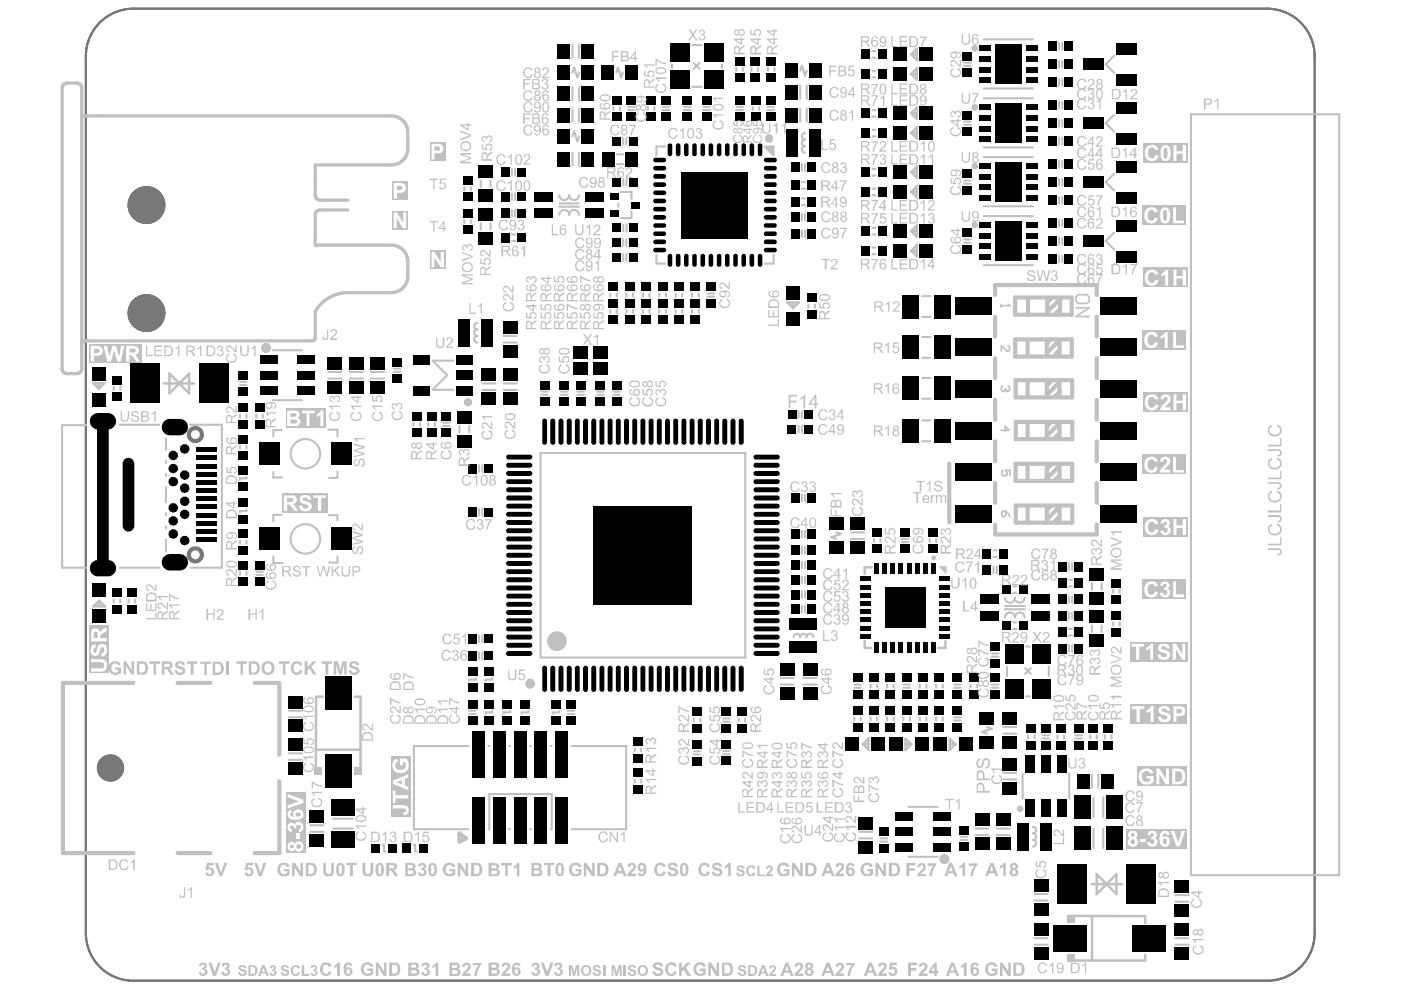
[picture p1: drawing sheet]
<svg xmlns="http://www.w3.org/2000/svg" width="297mm" height="210mm" viewBox="0 0 297 210" stroke-linecap="round" stroke-linejoin="round" font-family="sans-serif">
<g fill="none" stroke="#5a5a5a" stroke-width=".21">
<circle cx="31.1" cy="43.5" r="3.9"/>
<circle cx="31.1" cy="66.4" r="3.9"/>
<circle cx="41.4" cy="92.1" r="1.39"/>
<circle cx="41.4" cy="117.6" r="1.39"/>
<circle cx="23.4" cy="162.8" r="2.78"/>
</g>
<path d="M18.2 11.9v186M18.2 11.9a10.1 10.1 0 0 1 10.1-10.1h240.4a10.1 10.1 0 0 1 10 10.1v186a10.1 10.1 0 0 1-10 10h-240.4a10.1 10.1 0 0 1-10.1-10" fill="none" stroke="#5a5a5a" stroke-width=".44"/>
<g fill="#000">
<path d="M138.6 33.6l.3-.2h1.9l.3 .2 .1 .4-.3 .4h-2l-.4-.3zM138.6 38.8l.3-.1h1.9l.3 .1 .1 .4-.3 .4h-2l-.4-.3zM138.6 35.4l.3-.2h1.9l.3 .2 .1 .3-.4 .5h-1.9l-.4-.4zM138.6 37.1l.3-.2h1.9l.3 .2 .1 .4-.4 .4h-1.9l-.4-.3zM141.7 30.6l.4-.2 .4 .3v2.1l-.4 .3-.3-.1-.2-.3zM143.4 30.6l.4-.2 .5 .3v2.1l-.5 .3h-.3l-.2-.3zM145.1 30.6l.6-.2 .3 .4v1.9l-.4 .4-.4-.1-.2-.3zM146.9 30.6l.5-.2 .3 .4v1.9l-.4 .4-.3-.1-.2-.3zM148.6 30.6l.5-.2 .4 .4v1.9l-.4 .4h-.4l-.2-.4zM150.3 30.6l.6-.2 .3 .4v1.9l-.4 .4h-.3l-.3-.4zM152.1 30.6l.4-.2 .4 .3v2.1l-.4 .3h-.3l-.2-.4zM153.8 30.6l.5-.2 .4 .3v2.1l-.4 .3-.4-.1-.2-.3z"/>
<path d="M155.6 30.6l.5-.2 .3 .4v1.9l-.4 .4h-.3l-.2-.3zM157.3 30.6l.5-.2 .4 .4v1.9l-.5 .4-.3-.1-.2-.3zM159 30.6l.6-.2 .3 .4v1.9l-.4 .4h-.3l-.3-.4zM160.8 30.6l.4-.2 .4 .4v1.9l-.4 .4h-.3l-.2-.4zM162 38.8l.4-.1h1.9l.3 .1 .1 .4-.4 .4h-1.9l-.4-.2zM162.1 35.4l.3-.2h1.8l.4 .2 .1 .3-.4 .5h-1.9l-.4-.3zM162.1 33.6l.3-.2h1.8l.4 .2 .1 .4-.4 .4h-1.9l-.4-.3zM162.1 37.1l.3-.2h1.9l.3 .2 .1 .4-.4 .4h-1.9l-.4-.3zM138.6 44l.4-.1h1.8l.3 .1 .1 .4-.3 .4h-2l-.4-.3zM138.6 49.2l.3-.1h1.9l.3 .1 .1 .4-.4 .4h-1.9l-.4-.3zM138.6 52.7l.3-.2h1.9l.3 .2 .1 .4-.3 .4h-2l-.4-.3zM138.6 45.8l.3-.2h1.9l.3 .2 .1 .3-.3 .5h-2l-.4-.3z"/>
<path d="M138.6 40.5l.3-.1h1.9l.3 .2 .1 .3-.3 .5h-2l-.4-.4zM138.6 50.9l.3-.1h1.9l.3 .2 .1 .4-.3 .4h-2l-.4-.3zM138.6 47.5l.3-.2h1.9l.3 .2 .1 .4-.4 .4h-1.9l-.4-.3zM138.6 42.3l.3-.2h1.9l.3 .2 .1 .4-.3 .4h-2l-.4-.3zM141.7 54l.4-.2 .4 .4v1.9l-.3 .5-.4-.1-.2-.3v-1.9zM143.4 54l.5-.2 .4 .4v2l-.4 .4-.3-.1-.3-.3v-1.9zM144.5 36.4h14.2v14.2h-14.2zM145.2 54l.4-.2 .4 .4v2l-.4 .4-.3-.1-.3-.3v-1.9zM146.9 54l.4-.2 .4 .4v2l-.3 .4-.4-.1-.2-.3v-1.9zM148.6 54l.5-.2 .4 .4v2l-.4 .4-.4-.1-.2-.3zM150.4 54l.4-.2 .4 .4v1.9l-.4 .5-.4-.1-.2-.3zM152.1 54l.5-.2 .3 .4 .1 1.9-.4 .5-.4-.1-.2-.3z"/>
<path d="M153.8 54l.5-.2 .4 .4v1.9l-.4 .5-.4-.1-.2-.3v-1.9zM155.6 54l.4-.2 .4 .4v2l-.3 .4-.4-.1-.2-.3-.1-1.9zM157.3 54l.5-.2 .4 .4v2l-.4 .4-.3-.1-.3-.3v-1.9zM159 54l.5-.2 .4 .4v1.9l-.4 .5-.3-.1-.3-.3zM160.8 54l.4-.2 .4 .4v2l-.4 .4-.3-.1-.2-.3zM162.1 49.2l.3-.1h1.9l.3 .2 .1 .3-.4 .4h-1.9l-.4-.3zM162.1 44l.3-.1h1.9l.3 .2 .1 .3-.4 .4h-1.9l-.4-.3zM162.1 50.9l.3-.1h1.9l.3 .2 .1 .4-.4 .4h-2l-.3-.4zM162.1 40.5l.3-.1h1.9l.3 .2 .1 .4-.4 .4h-2l-.3-.4zM162.1 45.8l.3-.2h1.8l.4 .2 .1 .3-.4 .5h-1.9l-.4-.3zM162.1 52.7l.3-.2h1.9l.3 .3 .1 .3-.4 .4h-2l-.3-.4zM162.1 42.3l.3-.2h1.9l.3 .2 .1 .4-.4 .4h-1.9l-.4-.3z"/>
<path d="M162.1 47.5l.3-.2h1.8l.4 .2 .1 .4-.4 .4h-1.9l-.4-.3zM19.5 88.1l1.1-.5 2.9 .1 .6 .3 .4 .6 .1 .7-.1 .6-.5 .7-.7 .4-3.1-.1-.7-.4-.4-.8v-.9zM34.8 89.3l1.1-.5 2.8 .1 .6 .4 .4 .5 .2 .7-.2 .7-.5 .7-.7 .3h-3.1l-.7-.5-.4-.8 .1-.8zM41.6 94.7h4.3v1h-4.3zM41.6 96.6h4.3v1h-4.3zM41.6 98.3h4.3v1h-4.3zM107.5 98.3l.3-.2h4.6l.3 .2 .2 .4-.2 .3-.3 .2h-4.6l-.5-.4zM107.5 96.5l.3-.1h4.6l.4 .2 .1 .3-.2 .4-.3 .1h-4.6l-.5-.3zM107.5 100l.3-.1h4.6l.4 .2 .1 .3-.2 .3-.3 .2h-4.6l-.5-.4zM115.1 88.9l.6-.1 .3 .4v4.6l-.2 .4-.3 .1-.4-.1-.2-.4v-4.5zM116.8 88.9l.6-.1 .3 .4v4.6l-.1 .4-.4 .1-.3-.1-.2-.4v-4.5zM118.6 88.9l.5-.1 .4 .4v4.6l-.2 .4-.3 .1-.4-.1-.2-.4v-4.5z"/>
<path d="M120.3 88.9l.6-.1 .3 .4v4.6l-.2 .4-.3 .1-.3-.1-.2-.4v-4.5zM122.1 88.9l.5-.1 .3 .4v4.6l-.1 .4-.3 .1-.4-.1-.2-.4v-4.5zM123.8 88.9l.6-.1 .3 .4v4.6l-.2 .4-.3 .1-.4-.1-.2-.4v-4.5zM125.5 88.9l.6-.1 .3 .4v4.6l-.1 .4-.4 .1-.3-.1-.2-.4v-4.5zM127.3 88.9l.5-.1 .3 .4v4.6l-.1 .4-.3 .1-.4-.1-.2-.4v-4.5zM129 88.9l.6-.1 .3 .4v4.6l-.2 .4-.3 .1-.4-.1-.2-.4v-4.5zM130.7 88.9l.6-.1 .3 .4v4.6l-.1 .4-.4 .1-.3-.1-.2-.4v-4.5zM132.5 88.9l.5-.1 .4 .4v4.6l-.2 .4-.3 .1-.4-.1-.2-.4v-4.5zM134.2 88.9l.6-.1 .3 .4v4.6l-.2 .4-.3 .1-.3-.1-.2-.4v-4.5zM135.9 88.9l.6-.1 .3 .4v4.6l-.1 .4-.3 .1-.4-.1-.2-.4v-4.5zM137.7 88.9l.5-.1 .4 .4v4.6l-.2 .4-.3 .1-.4-.1-.2-.4v-4.5zM139.4 88.9l.6-.1 .3 .4v4.6l-.2 .4-.3 .1-.3-.1-.2-.4v-4.5z"/>
<path d="M141.2 88.9l.5-.1 .3 .4v4.6l-.1 .4-.3 .1-.4-.1-.2-.4v-4.5zM142.9 88.9l.6-.1 .3 .4v4.6l-.2 .4-.3 .1-.4-.1-.2-.4v-4.5zM144.6 88.9l.6-.1 .3 .4v4.6l-.1 .4-.4 .1-.3-.1-.2-.4v-4.5zM146.4 88.9l.5-.1 .3 .4v4.6l-.1 .4-.3 .1-.4-.1-.2-.4v-4.5zM148.1 88.9l.6-.1 .3 .4v4.6l-.2 .4-.3 .1-.4-.1-.2-.4v-4.5zM149.8 88.9l.6-.1 .3 .4v4.6l-.1 .4-.4 .1-.3-.1-.2-.4v-4.5zM151.6 88.9l.5-.1 .4 .4v4.6l-.2 .4-.3 .1-.4-.1-.2-.4v-4.5zM153.3 88.9l.6-.1 .3 .4v4.6l-.2 .4-.3 .1-.3-.1-.2-.4v-4.5zM155.1 88.9l.5-.1 .3 .4v4.6l-.1 .4-.3 .1-.4-.1-.2-.4v-4.5zM156.8 88.9l.6-.1 .3 .4v4.6l-.2 .4-.3 .1-.4-.1-.2-.4v-4.5zM159.9 96.5l.4-.1h4.5l.4 .2 .1 .3-.1 .4-.4 .1h-4.6l-.4-.3zM159.9 98.3l.3-.2h4.6l.4 .2 .1 .4-.1 .3-.4 .2h-4.6l-.4-.4z"/>
<path d="M159.9 100l.4-.1h4.5l.4 .2 .1 .3-.1 .3-.4 .2h-4.6l-.4-.4zM34.8 118l1.1-.5 2.8 .1 .6 .3 .4 .6 .2 .7-.2 .7-.5 .6-.7 .4-3.1-.1-.7-.4-.4-.8 .1-.9zM41.6 100.1h4.3v.9h-4.3zM41.6 101.8h4.3v1h-4.3zM41.6 103.5h4.3v1h-4.3zM41.6 105.3h4.3v.9h-4.3zM41.6 107h4.3v1h-4.3zM41.6 108.8h4.3v.9h-4.3zM41.6 110.5h4.3v.9h-4.3zM41.6 112.2h4.3v1h-4.3zM41.6 114h4.3v.9h-4.3zM107.5 101.7l.3-.1h4.6l.4 .2 .1 .4-.2 .3-.3 .1h-4.6l-.5-.3z"/>
<path d="M107.5 103.5l.3-.2h4.6l.4 .2 .1 .4-.2 .3-.3 .2h-4.6l-.5-.4zM107.5 105.2l.3-.1h4.6l.3 .1 .2 .4-.2 .3-.3 .2h-4.6l-.5-.3zM107.5 115.6l.3-.1h4.6l.4 .2 .1 .3-.2 .4-.3 .1h-4.6l-.5-.3zM107.5 117.4l.3-.2h4.6l.3 .2 .2 .4-.2 .3-.3 .1h-4.6l-.5-.3zM107.5 119.1l.3-.2h4.6l.3 .2 .2 .4-.2 .3-.3 .2h-4.6l-.5-.4zM107.5 107l.3-.2h4.6l.4 .2 .1 .4-.2 .3-.3 .1h-4.6l-.5-.3zM107.5 108.7l.3-.2h4.6l.4 .2 .1 .4-.2 .3-.3 .2h-4.6l-.5-.4zM107.5 110.4l.3-.1h4.6l.3 .1 .2 .4-.2 .4-.3 .1h-4.6l-.5-.4zM107.5 112.2l.3-.2h4.6l.3 .2 .2 .4-.2 .3-.3 .1h-4.6l-.5-.3zM107.5 113.9l.3-.2h4.6l.4 .2 .1 .4-.2 .3-.3 .2h-4.6l-.5-.4zM159.9 101.7l.3-.1h4.6l.4 .2 .1 .4-.1 .3-.4 .1h-4.6l-.4-.3zM159.9 103.5l.3-.2h4.6l.4 .2 .1 .4-.1 .3-.4 .2h-4.6l-.4-.4z"/>
<path d="M159.9 108.7l.4-.2h4.5l.4 .2 .1 .4-.1 .3-.4 .2h-4.6l-.4-.4zM159.9 112.2l.3-.2h4.6l.4 .2 .1 .4-.1 .3-.4 .1h-4.6l-.4-.3zM159.9 113.9l.4-.2h4.5l.4 .2 .1 .4-.1 .3-.4 .2h-4.6l-.4-.4zM159.9 115.6l.3-.1h4.6l.4 .2 .1 .3-.1 .4-.4 .1h-4.6l-.4-.3zM159.9 117.4l.3-.2h4.6l.4 .2 .1 .4-.1 .3-.4 .1h-4.6l-.4-.3zM159.9 119.1l.3-.2h4.6l.4 .2 .1 .4-.1 .3-.4 .2h-4.6l-.4-.4zM159.9 105.2l.3-.1h4.6l.4 .1 .1 .4-.1 .3-.4 .2h-4.6l-.4-.3zM159.9 107l.3-.2h4.6l.4 .2 .1 .4-.1 .3-.4 .1h-4.6l-.4-.3zM159.9 110.4l.4-.1h4.5l.4 .1 .1 .4-.1 .4-.4 .1h-4.6l-.4-.4zM19.5 119.3l1.1-.6 2.9 .1 .6 .4 .4 .6 .1 .6-.1 .7-.5 .7-.7 .3h-3.1l-.7-.5-.4-.7v-.9zM107.5 120.8l.3-.1h4.6l.4 .2 .1 .3-.2 .4-.3 .1h-4.6l-.5-.3zM107.5 122.6l.3-.2h4.6l.3 .2 .2 .4-.2 .3-.3 .1h-4.6l-.5-.3z"/>
<path d="M107.5 126l.3-.1h4.6l.4 .2 .1 .3-.2 .4-.3 .1h-4.6l-.5-.3zM107.5 131.2l.3-.1h4.6l.3 .2 .2 .3-.2 .4-.3 .1h-4.6l-.5-.3zM107.5 133l.3-.2h4.6l.4 .2 .1 .4-.2 .3-.3 .2h-4.6l-.5-.4zM107.5 124.3l.3-.2h4.6l.3 .2 .2 .4-.2 .3-.3 .2h-4.6l-.5-.4zM107.5 127.8l.3-.2h4.6l.4 .2 .1 .4-.2 .3-.3 .2h-4.6l-.5-.4zM107.5 129.5l.3-.1h4.6l.3 .1 .2 .4-.2 .3-.3 .2h-4.6l-.5-.4zM107.5 134.7l.3-.1h4.6l.4 .2 .1 .3-.2 .3-.3 .2h-4.6l-.5-.4zM107.5 136.4l.3-.1h4.6l.3 .2 .2 .4-.2 .3-.3 .1h-4.6l-.5-.3zM107.5 138.2l.3-.2h4.6l.3 .2 .2 .4-.2 .3-.3 .2h-4.6l-.5-.4zM159.9 129.5l.4-.1h4.5l.4 .1 .1 .4-.1 .3-.4 .2h-4.6l-.4-.4zM159.9 131.2l.3-.1h4.6l.4 .2 .1 .3-.1 .4-.4 .1h-4.6l-.4-.3zM159.9 133l.3-.2h4.6l.4 .2 .1 .4-.1 .3-.4 .2h-4.6l-.4-.4z"/>
<path d="M159.9 136.4l.3-.1h4.6l.4 .2 .1 .4-.1 .3-.4 .1h-4.6l-.4-.3zM159.9 120.8l.3-.1h4.6l.4 .2 .1 .3-.1 .4-.4 .1h-4.6l-.4-.3zM159.9 122.6l.3-.2h4.6l.4 .2 .1 .4-.1 .3-.4 .1h-4.6l-.4-.3zM159.9 124.3l.4-.2h4.5l.4 .2 .1 .4-.1 .3-.4 .2h-4.6l-.4-.4zM159.9 126l.3-.1h4.6l.4 .2 .1 .3-.1 .4-.4 .1h-4.6l-.4-.3zM159.9 127.8l.4-.2h4.5l.4 .2 .1 .4-.1 .3-.4 .2h-4.6l-.4-.4zM159.9 134.7l.4-.1h4.5l.4 .2 .1 .3-.1 .3-.4 .2h-4.6l-.4-.4zM159.9 138.2l.4-.2h4.5l.4 .2 .1 .4-.1 .3-.4 .2h-4.6l-.4-.4zM182.4 124h2.3v1h-2.3zM182.4 125.7h2.3v1h-2.3zM182.4 127.5h2.3v.9h-2.3zM182.4 129.2h2.3v1h-2.3z"/>
<path d="M182.4 130.9h2.3v1h-2.3zM182.4 122.3h2.3v.9h-2.3zM182.4 134.4h2.3v1h-2.3zM182.4 132.7h2.3v1h-2.3zM185.3 119.3h1v2.3h-1zM185.3 136h1v2.3h-1zM187.1 119.3h.9v2.3h-.9zM187.1 136h.9v2.3h-.9zM188.8 119.3h1v2.3h-1zM188.8 136h1v2.3h-1zM190.5 119.3h1v2.3h-1zM190.5 136h1v2.3h-1z"/>
<path d="M192.3 136h.9v2.3h-.9zM192.3 119.3h.9v2.3h-.9zM194 119.3h1v2.3h-1zM194 136h1v2.3h-1zM195.7 119.3h1v2.3h-1zM187.6 124.5h8.6v8.6h-8.6zM195.7 136h1v2.3h-1zM197.5 119.3h1v2.3h-1zM197.5 136h1v2.3h-1zM199.1 134.4h2.3v1h-2.3zM199.1 132.7h2.3v1h-2.3zM199.1 130.9h2.3v1h-2.3z"/>
<path d="M199.1 129.2h2.3v1h-2.3zM199.1 127.5h2.3v.9h-2.3zM199.1 125.7h2.3v1h-2.3zM199.1 122.3h2.3v.9h-2.3zM199.1 124h2.3v1h-2.3zM115.1 141.3l.6-.1 .3 .4v4.6l-.2 .4-.3 .1-.4-.1-.2-.4v-4.5zM116.8 141.3l.6-.1 .3 .4v4.6l-.1 .4-.4 .1-.3-.1-.2-.4v-4.5zM118.6 141.3l.5-.1 .4 .4v4.6l-.2 .4-.3 .1-.4-.1-.2-.4v-4.5zM120.3 141.3l.6-.1 .3 .4v4.6l-.2 .4-.3 .1-.3-.1-.2-.4v-4.5zM122.1 141.3l.5-.1 .3 .4v4.6l-.1 .4-.3 .1-.4-.1-.2-.4v-4.5zM123.8 141.3l.6-.1 .3 .4v4.6l-.2 .4-.3 .1-.4-.1-.2-.4v-4.5zM125.5 141.3l.6-.1 .3 .4v4.6l-.1 .4-.4 .1-.3-.1-.2-.4v-4.5z"/>
<path d="M127.3 141.3l.5-.1 .3 .4v4.6l-.1 .4-.3 .1-.4-.1-.2-.4v-4.5zM129 141.3l.6-.1 .3 .4v4.6l-.2 .4-.3 .1-.4-.1-.2-.4v-4.5zM130.7 141.3l.6-.1 .3 .4v4.6l-.1 .4-.4 .1-.3-.1-.2-.4v-4.5zM132.5 141.3l.5-.1 .4 .4v4.6l-.2 .4-.3 .1-.4-.1-.2-.4v-4.5zM134.2 141.3l.6-.1 .3 .4v4.6l-.2 .4-.3 .1-.3-.1-.2-.4v-4.5zM135.9 141.3l.6-.1 .3 .4v4.6l-.1 .4-.3 .1-.4-.1-.2-.4v-4.5zM137.7 141.3l.5-.1 .4 .4v4.6l-.2 .4-.3 .1-.4-.1-.2-.4v-4.5zM139.4 141.3l.6-.1 .3 .4v4.6l-.2 .4-.3 .1-.3-.1-.2-.4v-4.5zM141.2 141.3l.5-.1 .3 .4v4.6l-.1 .4-.3 .1-.4-.1-.2-.4v-4.5zM142.9 141.3l.6-.1 .3 .4v4.6l-.2 .4-.3 .1-.4-.1-.2-.4v-4.5zM144.6 141.3l.6-.1 .3 .4v4.6l-.1 .4-.4 .1-.3-.1-.2-.4v-4.5zM146.4 141.3l.5-.1 .3 .4v4.6l-.1 .4-.3 .1-.4-.1-.2-.4v-4.5z"/>
<path d="M148.1 141.3l.6-.1 .3 .4v4.6l-.2 .4-.3 .1-.4-.1-.2-.4v-4.5zM149.8 141.3l.6-.1 .3 .4v4.6l-.1 .4-.4 .1-.3-.1-.2-.4v-4.5zM151.6 141.3l.5-.1 .4 .4v4.6l-.2 .4-.3 .1-.4-.1-.2-.4v-4.5zM153.3 141.3l.6-.1 .3 .4v4.6l-.2 .4-.3 .1-.3-.1-.2-.4v-4.5zM155.1 141.3l.5-.1 .3 .4v4.6l-.1 .4-.3 .1-.4-.1-.2-.4v-4.5zM156.8 141.3l.6-.1 .3 .4v4.6l-.2 .4-.3 .1-.4-.1-.2-.4v-4.5z"/>
<circle cx="36.7" cy="96.6" r="1.04"/>
<circle cx="36.7" cy="99.3" r="1.04"/>
<circle cx="39.2" cy="95.2" r="1.04"/>
<circle cx="36.7" cy="110.4" r="1.04"/>
<circle cx="36.7" cy="107.7" r="1.04"/>
<circle cx="36.7" cy="102.1" r="1.04"/>
<circle cx="36.7" cy="113.2" r="1.04"/>
<circle cx="39.2" cy="103.5" r="1.04"/>
<circle cx="39.2" cy="114.6" r="1.04"/>
<circle cx="39.2" cy="109.1" r="1.04"/>
<circle cx="39.2" cy="100.7" r="1.04"/>
<circle cx="39.2" cy="106.3" r="1.04"/>
</g>
<path d="M21.8 89.3v31.2M27.2 98.3v13.2" fill="none" stroke="#000" stroke-width="2.5"/>
<g fill="#000">
<path d="M118.2 18.3h2.7v3.1h-2.7z" fill-rule="evenodd"/>
<path d="M118.2 13.8h2.7v3.1h-2.7z" fill-rule="evenodd"/>
<path d="M118.2 9.3h2.7v3.1h-2.7z" fill-rule="evenodd"/>
<path d="M123.3 18.3h2.6v3.1h-2.6z" fill-rule="evenodd"/>
<path d="M123.3 13.8h2.6v3.1h-2.6z" fill-rule="evenodd"/>
<path d="M123.3 9.3h2.6v3.1h-2.6z" fill-rule="evenodd"/>
<path d="M127.5 13.8h2.6v3.1h-2.6z" fill-rule="evenodd"/>
<path d="M132.6 13.8h2.6v3.1h-2.6z" fill-rule="evenodd"/>
<path d="M142 14.8h4.2v3.9h-4.2z" fill-rule="evenodd"/>
<path d="M142 9.3h4.2v3.8h-4.2z" fill-rule="evenodd"/>
<path d="M149.3 14.8h4.2v3.9h-4.2z" fill-rule="evenodd"/>
<path d="M149.3 9.3h4.2v3.8h-4.2z" fill-rule="evenodd"/>
<path d="M155.8 12.1h2v1.7h-2z" fill-rule="evenodd"/>
<path d="M155.8 15.5h2v1.8h-2z" fill-rule="evenodd"/>
<path d="M159.1 15.5h1.9v1.8h-1.9z" fill-rule="evenodd"/>
<path d="M159.1 12.1h1.9v1.7h-1.9z" fill-rule="evenodd"/>
<path d="M162.5 15.5h1.9v1.8h-1.9z" fill-rule="evenodd"/>
<path d="M162.5 12.1h1.9v1.7h-1.9z" fill-rule="evenodd"/>
<path d="M166.5 13.5h2.6v3.1h-2.6z" fill-rule="evenodd"/>
<path d="M171.6 13.5h2.6v3.1h-2.6z" fill-rule="evenodd"/>
<path d="M182.7 14.8h1.7v1.9h-1.7z" fill-rule="evenodd"/>
<path d="M182.7 10.6h1.7v1.9h-1.7z" fill-rule="evenodd"/>
<path d="M186.2 14.8h1.7v1.9h-1.7z" fill-rule="evenodd"/>
<path d="M186.2 10.6h1.7v1.9h-1.7z" fill-rule="evenodd"/>
<path d="M189.5 14.3h2.7v2.8h-2.7z" fill-rule="evenodd"/>
<path d="M189.5 10.2h2.7v2.7h-2.7z" fill-rule="evenodd"/>
<path d="M195 14.3h2.8v2.8h-2.8z" fill-rule="evenodd"/>
<path d="M195 10.2h2.8v2.7h-2.8z" fill-rule="evenodd"/>
<path d="M204.1 14.5h1.9v1.7h-1.9z" fill-rule="evenodd"/>
<path d="M204.1 11h1.9v1.8h-1.9z" fill-rule="evenodd"/>
<path d="M207.6 16.4h2.4v1.2h-2.4z" fill-rule="evenodd"/>
<path d="M207.6 14.1h2.4v1.3h-2.4z" fill-rule="evenodd"/>
<path d="M207.6 11.9h2.4v1.2h-2.4z" fill-rule="evenodd"/>
<path d="M207.6 9.6h2.4v1.3h-2.4z" fill-rule="evenodd"/>
<path d="M211 9.5h5.6v8.3h-5.6z" fill-rule="evenodd"/>
<path d="M217.5 9.6h2.5v1.3h-2.5z" fill-rule="evenodd"/>
<path d="M217.5 11.9h2.5v1.2h-2.5z" fill-rule="evenodd"/>
<path d="M217.5 14.1h2.5v1.3h-2.5z" fill-rule="evenodd"/>
<path d="M217.5 16.4h2.5v1.2h-2.5z" fill-rule="evenodd"/>
<path d="M222.3 8.9h1.7v1.9h-1.7z" fill-rule="evenodd"/>
<path d="M222.3 16.5h1.7v1.9h-1.7z" fill-rule="evenodd"/>
<path d="M222.3 12.7h1.7v1.9h-1.7z" fill-rule="evenodd"/>
<path d="M225.8 8.9h1.7v1.9h-1.7z" fill-rule="evenodd"/>
<path d="M225.8 16.5h1.7v1.9h-1.7z" fill-rule="evenodd"/>
<path d="M225.8 12.7h1.7v1.9h-1.7z" fill-rule="evenodd"/>
<path d="M229.7 12.4h4.3v2.4h-4.3z" fill-rule="evenodd"/>
<path d="M236.6 9.1h4.4v2.5h-4.4z" fill-rule="evenodd"/>
<path d="M236.6 15.7h4.4v2.4h-4.4z" fill-rule="evenodd"/>
<path d="M98.2 37.4h1.9v1.7h-1.9z" fill-rule="evenodd"/>
<path d="M101.4 35.1h3.1v2.7h-3.1z" fill-rule="evenodd"/>
<path d="M106.3 35.6h1.7v1.9h-1.7z" fill-rule="evenodd"/>
<path d="M109.7 35.6h1.8v1.9h-1.8z" fill-rule="evenodd"/>
<path d="M118.2 32.2h2.7v3.1h-2.7z" fill-rule="evenodd"/>
<path d="M118.2 27.3h2.7v3.2h-2.7z" fill-rule="evenodd"/>
<path d="M118.2 22.8h2.7v3.2h-2.7z" fill-rule="evenodd"/>
<path d="M123.3 32.2h2.6v3.1h-2.6z" fill-rule="evenodd"/>
<path d="M123.3 27.3h2.6v3.2h-2.6z" fill-rule="evenodd"/>
<path d="M123.3 22.8h2.6v3.2h-2.6z" fill-rule="evenodd"/>
<path d="M129.9 37.7h1.7v1.9h-1.7z" fill-rule="evenodd"/>
<path d="M129.9 29h1.7v1.9h-1.7z" fill-rule="evenodd"/>
<path d="M127.6 32.2h2.6v3.1h-2.6z" fill-rule="evenodd"/>
<path d="M129.8 20.4h1.9v1.7h-1.9z" fill-rule="evenodd"/>
<path d="M129.8 23.9h1.9v1.7h-1.9z" fill-rule="evenodd"/>
<path d="M132.9 23.9h1.9v1.7h-1.9z" fill-rule="evenodd"/>
<path d="M132.9 20.4h1.9v1.7h-1.9z" fill-rule="evenodd"/>
<path d="M133.4 37.7h1.7v1.9h-1.7z" fill-rule="evenodd"/>
<path d="M133.4 29h1.7v1.9h-1.7z" fill-rule="evenodd"/>
<path d="M132.7 32.2h2.6v3.1h-2.6z" fill-rule="evenodd"/>
<path d="M137.1 20.4h1.9v1.7h-1.9z" fill-rule="evenodd"/>
<path d="M137.1 23.9h1.9v1.7h-1.9z" fill-rule="evenodd"/>
<path d="M140.2 23.9h1.9v1.7h-1.9z" fill-rule="evenodd"/>
<path d="M140.2 20.4h1.9v1.7h-1.9z" fill-rule="evenodd"/>
<path d="M144.7 20.4h1.9v1.7h-1.9z" fill-rule="evenodd"/>
<path d="M144.7 23.9h1.9v1.7h-1.9z" fill-rule="evenodd"/>
<path d="M148.9 23.9h1.9v1.7h-1.9z" fill-rule="evenodd"/>
<path d="M148.9 20.4h1.9v1.7h-1.9z" fill-rule="evenodd"/>
<path d="M155.8 20.4h2v1.7h-2z" fill-rule="evenodd"/>
<path d="M155.8 23.9h2v1.7h-2z" fill-rule="evenodd"/>
<path d="M159.3 20.4h1.9v1.7h-1.9z" fill-rule="evenodd"/>
<path d="M159.3 23.9h1.9v1.7h-1.9z" fill-rule="evenodd"/>
<path d="M162.4 23.9h2v1.7h-2z" fill-rule="evenodd"/>
<path d="M162.4 20.4h2v1.7h-2z" fill-rule="evenodd"/>
<path d="M166.5 22.8h2.6v3.2h-2.6z" fill-rule="evenodd"/>
<path d="M166.7 27.3h2.4v5.9h-2.4z" fill-rule="evenodd"/>
<path d="M166.5 18h2.6v3.1h-2.6z" fill-rule="evenodd"/>
<path d="M167.7 34.5h1.8v1.9h-1.8z" fill-rule="evenodd"/>
<path d="M171.6 22.8h2.6v3.2h-2.6z" fill-rule="evenodd"/>
<path d="M171.6 27.3h2.4v5.9h-2.4z" fill-rule="evenodd"/>
<path d="M171.2 34.5h1.8v1.9h-1.8z" fill-rule="evenodd"/>
<path d="M171.6 18h2.6v3.1h-2.6z" fill-rule="evenodd"/>
<path d="M182.7 39.7h1.7v2h-1.7z" fill-rule="evenodd"/>
<path d="M182.7 35.6h1.7v1.9h-1.7z" fill-rule="evenodd"/>
<path d="M182.7 23.1h1.7v1.9h-1.7z" fill-rule="evenodd"/>
<path d="M182.7 27.3h1.7v1.9h-1.7z" fill-rule="evenodd"/>
<path d="M186.2 39.7h1.7v2h-1.7z" fill-rule="evenodd"/>
<path d="M186.2 35.6h1.7v1.9h-1.7z" fill-rule="evenodd"/>
<path d="M186.2 23.1h1.7v1.9h-1.7z" fill-rule="evenodd"/>
<path d="M186.2 27.3h1.7v1.9h-1.7z" fill-rule="evenodd"/>
<path d="M189.5 35.1h2.7v2.8h-2.7z" fill-rule="evenodd"/>
<path d="M189.5 26.8h2.7v2.8h-2.7z" fill-rule="evenodd"/>
<path d="M189.5 22.7h2.7v2.7h-2.7z" fill-rule="evenodd"/>
<path d="M195 35.1h2.8v2.8h-2.8z" fill-rule="evenodd"/>
<path d="M195 26.8h2.8v2.8h-2.8z" fill-rule="evenodd"/>
<path d="M195 22.7h2.8v2.7h-2.8z" fill-rule="evenodd"/>
<path d="M204.1 39.5h1.9v1.7h-1.9z" fill-rule="evenodd"/>
<path d="M204.1 36h1.9v1.7h-1.9z" fill-rule="evenodd"/>
<path d="M204.1 27h1.9v1.7h-1.9z" fill-rule="evenodd"/>
<path d="M204.1 23.5h1.9v1.8h-1.9z" fill-rule="evenodd"/>
<path d="M207.6 39.1h2.4v1.3h-2.4z" fill-rule="evenodd"/>
<path d="M207.6 36.9h2.4v1.2h-2.4z" fill-rule="evenodd"/>
<path d="M207.6 34.6h2.4v1.3h-2.4z" fill-rule="evenodd"/>
<path d="M207.6 28.9h2.4v1.2h-2.4z" fill-rule="evenodd"/>
<path d="M207.6 26.6h2.4v1.3h-2.4z" fill-rule="evenodd"/>
<path d="M207.6 24.4h2.4v1.2h-2.4z" fill-rule="evenodd"/>
<path d="M207.6 22.1h2.4v1.3h-2.4z" fill-rule="evenodd"/>
<path d="M211 22h5.6v8.3h-5.6z" fill-rule="evenodd"/>
<path d="M211 34.5h5.6v8.3h-5.6z" fill-rule="evenodd"/>
<path d="M217.5 34.6h2.5v1.3h-2.5z" fill-rule="evenodd"/>
<path d="M217.5 36.9h2.5v1.2h-2.5z" fill-rule="evenodd"/>
<path d="M217.5 39.1h2.5v1.3h-2.5z" fill-rule="evenodd"/>
<path d="M217.5 22.1h2.5v1.3h-2.5z" fill-rule="evenodd"/>
<path d="M217.5 24.4h2.5v1.2h-2.5z" fill-rule="evenodd"/>
<path d="M217.5 26.6h2.5v1.3h-2.5z" fill-rule="evenodd"/>
<path d="M217.5 28.9h2.5v1.2h-2.5z" fill-rule="evenodd"/>
<path d="M222.3 21.4h1.7v1.9h-1.7z" fill-rule="evenodd"/>
<path d="M222.3 33.8h1.7v2h-1.7z" fill-rule="evenodd"/>
<path d="M222.3 29h1.7v1.9h-1.7z" fill-rule="evenodd"/>
<path d="M222.3 25.2h1.7v1.9h-1.7z" fill-rule="evenodd"/>
<path d="M222.3 37.7h1.7v1.9h-1.7z" fill-rule="evenodd"/>
<path d="M225.8 21.4h1.7v1.9h-1.7z" fill-rule="evenodd"/>
<path d="M225.8 33.8h1.7v2h-1.7z" fill-rule="evenodd"/>
<path d="M225.8 29h1.7v1.9h-1.7z" fill-rule="evenodd"/>
<path d="M225.8 25.2h1.7v1.9h-1.7z" fill-rule="evenodd"/>
<path d="M225.8 37.7h1.7v1.9h-1.7z" fill-rule="evenodd"/>
<path d="M229.7 37.4h4.3v2.4h-4.3z" fill-rule="evenodd"/>
<path d="M229.7 24.9h4.3v2.4h-4.3z" fill-rule="evenodd"/>
<path d="M236.6 34.1h4.4v2.4h-4.4z" fill-rule="evenodd"/>
<path d="M236.6 21.6h4.4v2.4h-4.4z" fill-rule="evenodd"/>
<path d="M236.6 28.2h4.4v2.4h-4.4z" fill-rule="evenodd"/>
<path d="M98.2 47.8h1.9v1.7h-1.9z" fill-rule="evenodd"/>
<path d="M98.2 44.3h1.9v1.8h-1.9z" fill-rule="evenodd"/>
<path d="M98.2 40.9h1.9v1.7h-1.9z" fill-rule="evenodd"/>
<path d="M101.4 40.2h3.1v2.6h-3.1z" fill-rule="evenodd"/>
<path d="M101.4 49.2h3.1v2.6h-3.1z" fill-rule="evenodd"/>
<path d="M101.4 44.1h3.1v2.7h-3.1z" fill-rule="evenodd"/>
<path d="M106.3 40.8h1.7v1.9h-1.7z" fill-rule="evenodd"/>
<path d="M106.3 44.3h1.7v1.9h-1.7z" fill-rule="evenodd"/>
<path d="M106.3 49.5h1.7v1.9h-1.7z" fill-rule="evenodd"/>
<path d="M109.7 40.8h1.8v1.9h-1.8z" fill-rule="evenodd"/>
<path d="M109.7 44.3h1.8v1.9h-1.8z" fill-rule="evenodd"/>
<path d="M109.7 49.5h1.8v1.9h-1.8z" fill-rule="evenodd"/>
<path d="M113.2 40.7h4v2.1h-4z" fill-rule="evenodd"/>
<path d="M113.2 44.2h4v2h-4z" fill-rule="evenodd"/>
<path d="M124.2 40.7h3.9v2.1h-3.9z" fill-rule="evenodd"/>
<path d="M124.2 44.2h3.9v2h-3.9z" fill-rule="evenodd"/>
<path d="M129.9 50.5h1.7v1.9h-1.7z" fill-rule="evenodd"/>
<path d="M129.9 53.6h1.7v1.9h-1.7z" fill-rule="evenodd"/>
<path d="M129.9 47.4h1.7v1.9h-1.7z" fill-rule="evenodd"/>
<path d="M129.3 44.5h1.8v1.4h-1.8z" fill-rule="evenodd"/>
<path d="M129.3 41h1.8v1.4h-1.8z" fill-rule="evenodd"/>
<path d="M133.4 50.5h1.7v1.9h-1.7z" fill-rule="evenodd"/>
<path d="M133.4 53.6h1.7v1.9h-1.7z" fill-rule="evenodd"/>
<path d="M133.4 47.4h1.7v1.9h-1.7z" fill-rule="evenodd"/>
<path d="M133.9 42.8h1.7v1.4h-1.7z" fill-rule="evenodd"/>
<path d="M167.7 41.8h1.8v1.9h-1.8z" fill-rule="evenodd"/>
<path d="M167.7 38.4h1.8v1.9h-1.8z" fill-rule="evenodd"/>
<path d="M167.7 48.6h1.8v1.9h-1.8z" fill-rule="evenodd"/>
<path d="M167.7 45.1h1.8v1.9h-1.8z" fill-rule="evenodd"/>
<path d="M171.2 41.8h1.8v1.9h-1.8z" fill-rule="evenodd"/>
<path d="M171.2 38.4h1.8v1.9h-1.8z" fill-rule="evenodd"/>
<path d="M171.2 48.6h1.8v1.9h-1.8z" fill-rule="evenodd"/>
<path d="M171.2 45.1h1.8v1.9h-1.8z" fill-rule="evenodd"/>
<path d="M182.7 52.2h1.7v1.9h-1.7z" fill-rule="evenodd"/>
<path d="M182.7 48.1h1.7v1.9h-1.7z" fill-rule="evenodd"/>
<path d="M186.2 52.2h1.7v1.9h-1.7z" fill-rule="evenodd"/>
<path d="M186.2 48.1h1.7v1.9h-1.7z" fill-rule="evenodd"/>
<path d="M189.5 51.8h2.7v2.8h-2.7z" fill-rule="evenodd"/>
<path d="M189.5 47.6h2.7v2.8h-2.7z" fill-rule="evenodd"/>
<path d="M189.5 39.3h2.7v2.8h-2.7z" fill-rule="evenodd"/>
<path d="M195 51.8h2.8v2.8h-2.8z" fill-rule="evenodd"/>
<path d="M195 47.6h2.8v2.8h-2.8z" fill-rule="evenodd"/>
<path d="M195 39.3h2.8v2.8h-2.8z" fill-rule="evenodd"/>
<path d="M204.1 52h1.9v1.7h-1.9z" fill-rule="evenodd"/>
<path d="M204.1 48.5h1.9v1.7h-1.9z" fill-rule="evenodd"/>
<path d="M207.6 53.9h2.4v1.2h-2.4z" fill-rule="evenodd"/>
<path d="M207.6 51.6h2.4v1.3h-2.4z" fill-rule="evenodd"/>
<path d="M207.6 49.4h2.4v1.2h-2.4z" fill-rule="evenodd"/>
<path d="M207.6 47.1h2.4v1.2h-2.4z" fill-rule="evenodd"/>
<path d="M207.6 41.4h2.4v1.2h-2.4z" fill-rule="evenodd"/>
<path d="M211 46.9h5.6v8.4h-5.6z" fill-rule="evenodd"/>
<path d="M217.5 47.1h2.5v1.2h-2.5z" fill-rule="evenodd"/>
<path d="M217.5 49.4h2.5v1.2h-2.5z" fill-rule="evenodd"/>
<path d="M217.5 51.6h2.5v1.3h-2.5z" fill-rule="evenodd"/>
<path d="M217.5 53.9h2.5v1.2h-2.5z" fill-rule="evenodd"/>
<path d="M217.5 41.4h2.5v1.2h-2.5z" fill-rule="evenodd"/>
<path d="M222.3 46.3h1.7v1.9h-1.7z" fill-rule="evenodd"/>
<path d="M222.3 50.2h1.7v1.9h-1.7z" fill-rule="evenodd"/>
<path d="M222.3 41.5h1.7v1.9h-1.7z" fill-rule="evenodd"/>
<path d="M222.3 54h1.7v1.9h-1.7z" fill-rule="evenodd"/>
<path d="M225.8 46.3h1.7v1.9h-1.7z" fill-rule="evenodd"/>
<path d="M225.8 50.2h1.7v1.9h-1.7z" fill-rule="evenodd"/>
<path d="M225.8 41.5h1.7v1.9h-1.7z" fill-rule="evenodd"/>
<path d="M225.8 54h1.7v1.9h-1.7z" fill-rule="evenodd"/>
<path d="M229.7 49.9h4.3v2.4h-4.3z" fill-rule="evenodd"/>
<path d="M236.6 46.6h4.4v2.4h-4.4z" fill-rule="evenodd"/>
<path d="M236.6 53.2h4.4v2.4h-4.4z" fill-rule="evenodd"/>
<path d="M236.6 40.7h4.4v2.4h-4.4z" fill-rule="evenodd"/>
<path d="M27.6 77.1h6.3v8.4h-6.3z" fill-rule="evenodd"/>
<path d="M42.1 77.1h6.3v8.4h-6.3z" fill-rule="evenodd"/>
<path d="M55.1 78.6h3.7v1.9h-3.7z" fill-rule="evenodd"/>
<path d="M55.1 75.3h3.7v1.9h-3.7z" fill-rule="evenodd"/>
<path d="M63.1 75.3h3.7v1.9h-3.7z" fill-rule="evenodd"/>
<path d="M63.1 78.6h3.7v1.9h-3.7z" fill-rule="evenodd"/>
<path d="M69.4 75.7h3.2v2.6h-3.2z" fill-rule="evenodd"/>
<path d="M74 75.7h3.1v2.6h-3.1z" fill-rule="evenodd"/>
<path d="M78.5 75.7h3.1v2.6h-3.1z" fill-rule="evenodd"/>
<path d="M83.3 75.9h1.9v1.8h-1.9z" fill-rule="evenodd"/>
<path d="M87.7 75.2h3.5v2.1h-3.5z" fill-rule="evenodd"/>
<path d="M96.7 75.2h3.5v2.1h-3.5z" fill-rule="evenodd"/>
<path d="M96.7 78.5h3.5v2.1h-3.5z" fill-rule="evenodd"/>
<path d="M97.2 67.6h2.5v5.9h-2.5z" fill-rule="evenodd"/>
<path d="M102.1 67.6h2.4v5.9h-2.4z" fill-rule="evenodd"/>
<path d="M106.6 68.1h3.1v2.6h-3.1z" fill-rule="evenodd"/>
<path d="M106.6 73.1h3.1v2.7h-3.1z" fill-rule="evenodd"/>
<path d="M121.5 76.8h3v2.7h-3z" fill-rule="evenodd"/>
<path d="M121.5 73.4h3v2.7h-3z" fill-rule="evenodd"/>
<path d="M125.9 73.4h3v2.7h-3z" fill-rule="evenodd"/>
<path d="M125.9 76.8h3v2.7h-3z" fill-rule="evenodd"/>
<path d="M129.1 63.4h1.9v1.8h-1.9z" fill-rule="evenodd"/>
<path d="M129.1 66.9h1.9v1.7h-1.9z" fill-rule="evenodd"/>
<path d="M129.1 60h1.9v1.7h-1.9z" fill-rule="evenodd"/>
<path d="M129.1 63.4h1.9v1.8h-1.9z" fill-rule="evenodd"/>
<path d="M132.6 63.4h1.9v1.8h-1.9z" fill-rule="evenodd"/>
<path d="M132.6 66.9h1.9v1.7h-1.9z" fill-rule="evenodd"/>
<path d="M132.6 60h1.9v1.7h-1.9z" fill-rule="evenodd"/>
<path d="M132.6 63.4h1.9v1.8h-1.9z" fill-rule="evenodd"/>
<path d="M136 63.4h2v1.8h-2z" fill-rule="evenodd"/>
<path d="M136 66.9h2v1.7h-2z" fill-rule="evenodd"/>
<path d="M136 60h2v1.7h-2z" fill-rule="evenodd"/>
<path d="M136 63.4h2v1.8h-2z" fill-rule="evenodd"/>
<path d="M139.5 63.4h1.9v1.8h-1.9z" fill-rule="evenodd"/>
<path d="M139.5 66.9h1.9v1.7h-1.9z" fill-rule="evenodd"/>
<path d="M139.5 60h1.9v1.7h-1.9z" fill-rule="evenodd"/>
<path d="M139.5 63.4h1.9v1.8h-1.9z" fill-rule="evenodd"/>
<path d="M143 63.4h1.9v1.8h-1.9z" fill-rule="evenodd"/>
<path d="M143 66.9h1.9v1.7h-1.9z" fill-rule="evenodd"/>
<path d="M143 60h1.9v1.7h-1.9z" fill-rule="evenodd"/>
<path d="M143 63.4h1.9v1.8h-1.9z" fill-rule="evenodd"/>
<path d="M146.5 63.4h1.9v1.8h-1.9z" fill-rule="evenodd"/>
<path d="M146.5 66.9h1.9v1.7h-1.9z" fill-rule="evenodd"/>
<path d="M146.5 60h1.9v1.7h-1.9z" fill-rule="evenodd"/>
<path d="M146.5 63.4h1.9v1.8h-1.9z" fill-rule="evenodd"/>
<path d="M149.8 60h1.9v1.7h-1.9z" fill-rule="evenodd"/>
<path d="M149.8 63.4h1.9v1.8h-1.9z" fill-rule="evenodd"/>
<path d="M166.8 60.7h2.8v2.8h-2.8z" fill-rule="evenodd"/>
<path d="M166.8 66.3h2.8v2.8h-2.8z" fill-rule="evenodd"/>
<path d="M171.1 65.8h1.9v1.7h-1.9z" fill-rule="evenodd"/>
<path d="M171.1 62.3h1.9v1.7h-1.9z" fill-rule="evenodd"/>
<path d="M191.3 79.8h3.5v5.1h-3.5z" fill-rule="evenodd"/>
<path d="M191.3 71.1h3.5v5.1h-3.5z" fill-rule="evenodd"/>
<path d="M191.3 62.5h3.5v5h-3.5z" fill-rule="evenodd"/>
<path d="M198 79.8h3.5v5.1h-3.5z" fill-rule="evenodd"/>
<path d="M198 71.1h3.5v5.1h-3.5z" fill-rule="evenodd"/>
<path d="M198 62.5h3.5v5h-3.5z" fill-rule="evenodd"/>
<path d="M202.7 62.9h7.6v3.9h-7.6z" fill-rule="evenodd"/>
<path d="M202.7 71.8h7.6v3.8h-7.6z" fill-rule="evenodd"/>
<path d="M233.2 71.8h7.7v3.8h-7.7z" fill-rule="evenodd"/>
<path d="M233.2 62.9h7.7v3.9h-7.7z" fill-rule="evenodd"/>
<path d="M19.6 77.8h2.8v2.8h-2.8z" fill-rule="evenodd"/>
<path d="M19.6 83.4h2.8v2.8h-2.8z" fill-rule="evenodd"/>
<path d="M23.9 79.7h1.9v1.8h-1.9z" fill-rule="evenodd"/>
<path d="M23.9 83.2h1.9v1.7h-1.9z" fill-rule="evenodd"/>
<path d="M50.6 98.8h1.9v1.8h-1.9z" fill-rule="evenodd"/>
<path d="M50.6 85.6h1.9v1.8h-1.9z" fill-rule="evenodd"/>
<path d="M50.6 89.1h1.9v1.7h-1.9z" fill-rule="evenodd"/>
<path d="M50.6 92.2h1.9v1.8h-1.9z" fill-rule="evenodd"/>
<path d="M50.6 95.7h1.9v1.7h-1.9z" fill-rule="evenodd"/>
<path d="M50.6 78.7h1.9v1.7h-1.9z" fill-rule="evenodd"/>
<path d="M50.6 82.2h1.9v1.7h-1.9z" fill-rule="evenodd"/>
<path d="M54.1 85.6h1.9v1.8h-1.9z" fill-rule="evenodd"/>
<path d="M54.1 89.1h1.9v1.7h-1.9z" fill-rule="evenodd"/>
<path d="M55.1 81.9h3.7v1.9h-3.7z" fill-rule="evenodd"/>
<path d="M55 93.9h4.3v4.7h-4.3z" fill-rule="evenodd"/>
<path d="M63.1 81.9h3.7v1.9h-3.7z" fill-rule="evenodd"/>
<path d="M69.4 80.8h3.2v2.6h-3.2z" fill-rule="evenodd"/>
<path d="M74 80.8h3.1v2.6h-3.1z" fill-rule="evenodd"/>
<path d="M70.2 93.9h4.3v4.7h-4.3z" fill-rule="evenodd"/>
<path d="M78.5 80.8h3.1v2.6h-3.1z" fill-rule="evenodd"/>
<path d="M83.3 79.4h1.9v1.7h-1.9z" fill-rule="evenodd"/>
<path d="M87.4 90.8h1.9v1.8h-1.9z" fill-rule="evenodd"/>
<path d="M87.4 87.4h1.9v1.7h-1.9z" fill-rule="evenodd"/>
<path d="M87.7 81.8h3.5v2.1h-3.5z" fill-rule="evenodd"/>
<path d="M90.5 87.4h2v1.7h-2z" fill-rule="evenodd"/>
<path d="M90.5 90.8h2v1.8h-2z" fill-rule="evenodd"/>
<path d="M93.7 90.8h1.9v1.8h-1.9z" fill-rule="evenodd"/>
<path d="M93.7 87.4h1.9v1.7h-1.9z" fill-rule="evenodd"/>
<path d="M96.7 81.8h3.5v2.1h-3.5z" fill-rule="evenodd"/>
<path d="M96.9 87.2h3.1v2.6h-3.1z" fill-rule="evenodd"/>
<path d="M96.9 92.2h3.1v2.7h-3.1z" fill-rule="evenodd"/>
<path d="M102.1 78.1h3.1v2.7h-3.1z" fill-rule="evenodd"/>
<path d="M102.1 83.2h3.1v2.6h-3.1z" fill-rule="evenodd"/>
<path d="M106.6 78.1h3.1v2.7h-3.1z" fill-rule="evenodd"/>
<path d="M106.6 83.2h3.1v2.6h-3.1z" fill-rule="evenodd"/>
<path d="M114.5 84.2h1.9v1.8h-1.9z" fill-rule="evenodd"/>
<path d="M114.5 80.8h1.9v1.7h-1.9z" fill-rule="evenodd"/>
<path d="M118.7 84.2h1.9v1.8h-1.9z" fill-rule="evenodd"/>
<path d="M118.7 80.8h1.9v1.7h-1.9z" fill-rule="evenodd"/>
<path d="M122.2 84.2h1.9v1.8h-1.9z" fill-rule="evenodd"/>
<path d="M122.2 80.8h1.9v1.7h-1.9z" fill-rule="evenodd"/>
<path d="M126.3 80.8h1.9v1.7h-1.9z" fill-rule="evenodd"/>
<path d="M126.3 84.2h1.9v1.8h-1.9z" fill-rule="evenodd"/>
<path d="M129.8 84.2h1.9v1.8h-1.9z" fill-rule="evenodd"/>
<path d="M129.8 80.8h1.9v1.7h-1.9z" fill-rule="evenodd"/>
<path d="M167.1 90.1h1.7v1.9h-1.7z" fill-rule="evenodd"/>
<path d="M167.1 86.9h1.7v1.9h-1.7z" fill-rule="evenodd"/>
<path d="M170.5 90.1h1.8v1.9h-1.8z" fill-rule="evenodd"/>
<path d="M170.5 86.9h1.8v1.9h-1.8z" fill-rule="evenodd"/>
<path d="M191.3 88.8h3.5v5.1h-3.5z" fill-rule="evenodd"/>
<path d="M198 88.8h3.5v5.1h-3.5z" fill-rule="evenodd"/>
<path d="M202.7 80.6h7.6v3.8h-7.6z" fill-rule="evenodd"/>
<path d="M202.7 89.4h7.6v3.8h-7.6z" fill-rule="evenodd"/>
<path d="M202.7 98.2h7.6v3.8h-7.6z" fill-rule="evenodd"/>
<path d="M233.2 98.2h7.7v3.8h-7.7z" fill-rule="evenodd"/>
<path d="M233.2 89.4h7.7v3.8h-7.7z" fill-rule="evenodd"/>
<path d="M233.2 80.6h7.7v3.8h-7.7z" fill-rule="evenodd"/>
<path d="M50.6 102.3h1.9v1.7h-1.9z" fill-rule="evenodd"/>
<path d="M50.6 115.8h1.9v1.8h-1.9z" fill-rule="evenodd"/>
<path d="M50.6 112.3h1.9v1.8h-1.9z" fill-rule="evenodd"/>
<path d="M50.6 109.2h1.9v1.8h-1.9z" fill-rule="evenodd"/>
<path d="M50.6 105.8h1.9v1.7h-1.9z" fill-rule="evenodd"/>
<path d="M55 111.9h4.3v4.7h-4.3z" fill-rule="evenodd"/>
<path d="M70.2 111.9h4.3v4.7h-4.3z" fill-rule="evenodd"/>
<path d="M99.3 107.7h1.8v1.9h-1.8z" fill-rule="evenodd"/>
<path d="M99.3 98.4h1.8v1.9h-1.8z" fill-rule="evenodd"/>
<path d="M102.8 107.7h1.7v1.9h-1.7z" fill-rule="evenodd"/>
<path d="M102.8 98.4h1.7v1.9h-1.7z" fill-rule="evenodd"/>
<path d="M125.9 107.3h20.8v20.8h-20.8z" fill-rule="evenodd"/>
<path d="M167.7 112.3h1.8v1.9h-1.8z" fill-rule="evenodd"/>
<path d="M167.7 115.7h1.8v1.9h-1.8z" fill-rule="evenodd"/>
<path d="M167.7 104.6h1.8v1.9h-1.8z" fill-rule="evenodd"/>
<path d="M167.7 118.9h1.8v1.9h-1.8z" fill-rule="evenodd"/>
<path d="M171.2 112.3h1.8v1.9h-1.8z" fill-rule="evenodd"/>
<path d="M171.2 115.7h1.8v1.9h-1.8z" fill-rule="evenodd"/>
<path d="M171.2 104.6h1.8v1.9h-1.8z" fill-rule="evenodd"/>
<path d="M171.2 118.9h1.8v1.9h-1.8z" fill-rule="evenodd"/>
<path d="M175.7 114.8h3.2v2.6h-3.2z" fill-rule="evenodd"/>
<path d="M175.7 109.7h3.2v2.7h-3.2z" fill-rule="evenodd"/>
<path d="M180.3 109.7h3.1v2.7h-3.1z" fill-rule="evenodd"/>
<path d="M180.3 114.8h3.1v2.6h-3.1z" fill-rule="evenodd"/>
<path d="M185 115.5h1.9v1.7h-1.9z" fill-rule="evenodd"/>
<path d="M185 112h1.9v1.7h-1.9z" fill-rule="evenodd"/>
<path d="M190.9 112h1.9v1.7h-1.9z" fill-rule="evenodd"/>
<path d="M190.9 115.5h1.9v1.7h-1.9z" fill-rule="evenodd"/>
<path d="M196.8 112h1.9v1.7h-1.9z" fill-rule="evenodd"/>
<path d="M196.8 115.5h1.9v1.7h-1.9z" fill-rule="evenodd"/>
<path d="M208.4 116.4h1.7v1.9h-1.7z" fill-rule="evenodd"/>
<path d="M202.7 107h7.6v3.8h-7.6z" fill-rule="evenodd"/>
<path d="M211.9 116.4h1.7v1.9h-1.7z" fill-rule="evenodd"/>
<path d="M224.4 119.2h1.7v1.9h-1.7z" fill-rule="evenodd"/>
<path d="M227.8 119.2h1.8v1.9h-1.8z" fill-rule="evenodd"/>
<path d="M233.2 107h7.7v3.8h-7.7z" fill-rule="evenodd"/>
<path d="M19.6 123.6h2.8v2.8h-2.8z" fill-rule="evenodd"/>
<path d="M19.6 129.2h2.8v2.8h-2.8z" fill-rule="evenodd"/>
<path d="M23.9 128.3h1.9v1.7h-1.9z" fill-rule="evenodd"/>
<path d="M23.9 124.8h1.9v1.8h-1.9z" fill-rule="evenodd"/>
<path d="M27 128.3h1.9v1.7h-1.9z" fill-rule="evenodd"/>
<path d="M27 124.8h1.9v1.8h-1.9z" fill-rule="evenodd"/>
<path d="M50.6 118.9h1.9v1.8h-1.9z" fill-rule="evenodd"/>
<path d="M50.6 122.4h1.9v1.7h-1.9z" fill-rule="evenodd"/>
<path d="M54.1 118.9h1.9v1.8h-1.9z" fill-rule="evenodd"/>
<path d="M54.1 122.4h1.9v1.7h-1.9z" fill-rule="evenodd"/>
<path d="M99.3 134.5h1.8v1.9h-1.8z" fill-rule="evenodd"/>
<path d="M102.8 134.5h1.7v1.9h-1.7z" fill-rule="evenodd"/>
<path d="M167.7 125.1h1.8v1.9h-1.8z" fill-rule="evenodd"/>
<path d="M167.7 122h1.8v1.9h-1.8z" fill-rule="evenodd"/>
<path d="M167.7 128.2h1.8v1.9h-1.8z" fill-rule="evenodd"/>
<path d="M171.2 125.1h1.8v1.9h-1.8z" fill-rule="evenodd"/>
<path d="M171.2 122h1.8v1.9h-1.8z" fill-rule="evenodd"/>
<path d="M171.2 128.2h1.8v1.9h-1.8z" fill-rule="evenodd"/>
<path d="M167.4 131.1h5.9v2.4h-5.9z" fill-rule="evenodd"/>
<path d="M167.4 135.9h5.9v2.5h-5.9z" fill-rule="evenodd"/>
<path d="M208.4 119.9h1.7v1.9h-1.7z" fill-rule="evenodd"/>
<path d="M210 139.8h1.9v1.7h-1.9z" fill-rule="evenodd"/>
<path d="M210 136.3h1.9v1.7h-1.9z" fill-rule="evenodd"/>
<path d="M207.7 129.5h4v2.1h-4z" fill-rule="evenodd"/>
<path d="M207.7 126.1h4v2h-4z" fill-rule="evenodd"/>
<path d="M211.9 119.9h1.7v1.9h-1.7z" fill-rule="evenodd"/>
<path d="M212.6 131.7h1.7v1.9h-1.7z" fill-rule="evenodd"/>
<path d="M212.6 124.1h1.7v1.9h-1.7z" fill-rule="evenodd"/>
<path d="M216 131.7h1.8v1.9h-1.8z" fill-rule="evenodd"/>
<path d="M216 124.1h1.8v1.9h-1.8z" fill-rule="evenodd"/>
<path d="M213.3 136.6h3.8v4.2h-3.8z" fill-rule="evenodd"/>
<path d="M218.8 136.6h3.8v4.2h-3.8z" fill-rule="evenodd"/>
<path d="M218.6 129.5h4v2.1h-4z" fill-rule="evenodd"/>
<path d="M218.6 126.1h4v2h-4z" fill-rule="evenodd"/>
<path d="M224.4 136.5h1.7v2h-1.7z" fill-rule="evenodd"/>
<path d="M224.4 133.1h1.7v1.9h-1.7z" fill-rule="evenodd"/>
<path d="M224.4 129.6h1.7v1.9h-1.7z" fill-rule="evenodd"/>
<path d="M224.4 126.1h1.7v1.9h-1.7z" fill-rule="evenodd"/>
<path d="M224.4 122.7h1.7v1.9h-1.7z" fill-rule="evenodd"/>
<path d="M227.8 136.5h1.8v2h-1.8z" fill-rule="evenodd"/>
<path d="M227.8 133.1h1.8v1.9h-1.8z" fill-rule="evenodd"/>
<path d="M227.8 129.6h1.8v1.9h-1.8z" fill-rule="evenodd"/>
<path d="M227.8 126.1h1.8v1.9h-1.8z" fill-rule="evenodd"/>
<path d="M227.8 122.7h1.8v1.9h-1.8z" fill-rule="evenodd"/>
<path d="M231 120.5h3.1v2.6h-3.1z" fill-rule="evenodd"/>
<path d="M231 125.5h3.1v2.7h-3.1z" fill-rule="evenodd"/>
<path d="M231 134.6h3.1v2.6h-3.1z" fill-rule="evenodd"/>
<path d="M231 129.5h3.1v2.6h-3.1z" fill-rule="evenodd"/>
<path d="M235.7 133.2h2v1.7h-2z" fill-rule="evenodd"/>
<path d="M235.7 129.7h2v1.7h-2z" fill-rule="evenodd"/>
<path d="M235.7 122.8h2v1.7h-2z" fill-rule="evenodd"/>
<path d="M235.7 126.2h2v1.8h-2z" fill-rule="evenodd"/>
<path d="M61.1 156.5h3.1v2.7h-3.1z" fill-rule="evenodd"/>
<path d="M61.1 152.6h3.1v2.6h-3.1z" fill-rule="evenodd"/>
<path d="M61.1 147.5h3.1v2.7h-3.1z" fill-rule="evenodd"/>
<path d="M68.9 143.3h5.6v7.1h-5.6z" fill-rule="evenodd"/>
<path d="M99.3 138.1h1.8v1.9h-1.8z" fill-rule="evenodd"/>
<path d="M100.1 155h2.6v10h-2.6z" fill-rule="evenodd"/>
<path d="M99.2 148.4h1.9v1.8h-1.9z" fill-rule="evenodd"/>
<path d="M99.2 151.9h1.9v1.7h-1.9z" fill-rule="evenodd"/>
<path d="M99.2 145h1.9v1.7h-1.9z" fill-rule="evenodd"/>
<path d="M99.2 141.5h1.9v1.7h-1.9z" fill-rule="evenodd"/>
<path d="M102.7 141.5h1.9v1.7h-1.9z" fill-rule="evenodd"/>
<path d="M102.7 145h1.9v1.7h-1.9z" fill-rule="evenodd"/>
<path d="M102.8 138.1h1.7v1.9h-1.7z" fill-rule="evenodd"/>
<path d="M104.5 155h2.7v10h-2.7z" fill-rule="evenodd"/>
<path d="M102.7 151.9h1.9v1.7h-1.9z" fill-rule="evenodd"/>
<path d="M102.7 148.4h1.9v1.8h-1.9z" fill-rule="evenodd"/>
<path d="M106.5 151.9h1.9v1.7h-1.9z" fill-rule="evenodd"/>
<path d="M106.5 148.4h1.9v1.8h-1.9z" fill-rule="evenodd"/>
<path d="M109 155h2.6v10h-2.6z" fill-rule="evenodd"/>
<path d="M110.3 148.4h2v1.8h-2z" fill-rule="evenodd"/>
<path d="M110.3 151.9h2v1.7h-2z" fill-rule="evenodd"/>
<path d="M113.4 155h2.6v10h-2.6z" fill-rule="evenodd"/>
<path d="M117.8 155h2.6v10h-2.6z" fill-rule="evenodd"/>
<path d="M116.9 151.9h2v1.7h-2z" fill-rule="evenodd"/>
<path d="M116.9 148.4h2v1.8h-2z" fill-rule="evenodd"/>
<path d="M120.1 148.4h1.9v1.8h-1.9z" fill-rule="evenodd"/>
<path d="M120.1 151.9h1.9v1.7h-1.9z" fill-rule="evenodd"/>
<path d="M134.3 156.4h1.9v1.7h-1.9z" fill-rule="evenodd"/>
<path d="M146.8 150.1h1.9v1.7h-1.9z" fill-rule="evenodd"/>
<path d="M146.8 153.6h1.9v1.7h-1.9z" fill-rule="evenodd"/>
<path d="M146.8 157h1.9v1.8h-1.9z" fill-rule="evenodd"/>
<path d="M153.1 153.6h1.9v1.7h-1.9z" fill-rule="evenodd"/>
<path d="M153.1 150.1h1.9v1.7h-1.9z" fill-rule="evenodd"/>
<path d="M153.1 157h1.9v1.7h-1.9z" fill-rule="evenodd"/>
<path d="M156.3 153.6h1.9v1.7h-1.9z" fill-rule="evenodd"/>
<path d="M156.3 150.1h1.9v1.7h-1.9z" fill-rule="evenodd"/>
<path d="M165.3 145.7h3.1v2.6h-3.1z" fill-rule="evenodd"/>
<path d="M165.3 140.6h3.1v2.6h-3.1z" fill-rule="evenodd"/>
<path d="M170.2 145.7h3.1v2.6h-3.1z" fill-rule="evenodd"/>
<path d="M170.2 140.6h3.1v2.6h-3.1z" fill-rule="evenodd"/>
<path d="M179.2 156.4h2.8v2.8h-2.8z" fill-rule="evenodd"/>
<path d="M180.9 146.4h1.9v1.7h-1.9z" fill-rule="evenodd"/>
<path d="M180.9 142.9h1.9v1.7h-1.9z" fill-rule="evenodd"/>
<path d="M180.9 149.8h1.9v1.8h-1.9z" fill-rule="evenodd"/>
<path d="M180.9 153.3h1.9v1.7h-1.9z" fill-rule="evenodd"/>
<path d="M184.3 153.3h1.9v1.7h-1.9z" fill-rule="evenodd"/>
<path d="M184.3 149.8h1.9v1.8h-1.9z" fill-rule="evenodd"/>
<path d="M184.3 146.4h1.9v1.7h-1.9z" fill-rule="evenodd"/>
<path d="M184.3 142.9h1.9v1.7h-1.9z" fill-rule="evenodd"/>
<path d="M184.8 156.4h2.7v2.8h-2.7z" fill-rule="evenodd"/>
<path d="M187.8 153.3h1.9v1.7h-1.9z" fill-rule="evenodd"/>
<path d="M187.8 149.8h1.9v1.8h-1.9z" fill-rule="evenodd"/>
<path d="M187.8 146.4h1.9v1.7h-1.9z" fill-rule="evenodd"/>
<path d="M187.8 142.9h1.9v1.7h-1.9z" fill-rule="evenodd"/>
<path d="M188.6 156.4h2.8v2.8h-2.8z" fill-rule="evenodd"/>
<path d="M191.3 149.8h1.9v1.8h-1.9z" fill-rule="evenodd"/>
<path d="M191.3 153.3h1.9v1.7h-1.9z" fill-rule="evenodd"/>
<path d="M191.3 142.9h1.9v1.7h-1.9z" fill-rule="evenodd"/>
<path d="M191.3 146.4h1.9v1.7h-1.9z" fill-rule="evenodd"/>
<path d="M194.8 153.3h1.9v1.7h-1.9z" fill-rule="evenodd"/>
<path d="M194.8 149.8h1.9v1.8h-1.9z" fill-rule="evenodd"/>
<path d="M194.8 142.9h1.9v1.7h-1.9z" fill-rule="evenodd"/>
<path d="M194.8 146.4h1.9v1.7h-1.9z" fill-rule="evenodd"/>
<path d="M194.1 156.4h2.8v2.8h-2.8z" fill-rule="evenodd"/>
<path d="M198.2 153.3h1.9v1.7h-1.9z" fill-rule="evenodd"/>
<path d="M198.2 149.8h1.9v1.8h-1.9z" fill-rule="evenodd"/>
<path d="M198.2 142.9h1.9v1.7h-1.9z" fill-rule="evenodd"/>
<path d="M198.2 146.4h1.9v1.7h-1.9z" fill-rule="evenodd"/>
<path d="M198 156.4h2.7v2.8h-2.7z" fill-rule="evenodd"/>
<path d="M202 149.8h2v1.8h-2z" fill-rule="evenodd"/>
<path d="M202 153.3h2v1.7h-2z" fill-rule="evenodd"/>
<path d="M202 142.9h2v1.7h-2z" fill-rule="evenodd"/>
<path d="M202 146.4h2v1.7h-2z" fill-rule="evenodd"/>
<path d="M205.5 146.4h1.9v1.7h-1.9z" fill-rule="evenodd"/>
<path d="M205.5 142.9h1.9v1.7h-1.9z" fill-rule="evenodd"/>
<path d="M203.5 156.4h2.8v2.8h-2.8z" fill-rule="evenodd"/>
<path d="M207.7 156.1h3.1v2.6h-3.1z" fill-rule="evenodd"/>
<path d="M207.7 151h3.1v2.6h-3.1z" fill-rule="evenodd"/>
<path d="M210 142.9h1.9v1.7h-1.9z" fill-rule="evenodd"/>
<path d="M210 146.4h1.9v1.7h-1.9z" fill-rule="evenodd"/>
<path d="M212.6 151h3.1v2.6h-3.1z" fill-rule="evenodd"/>
<path d="M212.6 156.1h3.1v2.6h-3.1z" fill-rule="evenodd"/>
<path d="M213.3 143.9h3.8v4.2h-3.8z" fill-rule="evenodd"/>
<path d="M217.7 157.1h1.9v1.7h-1.9z" fill-rule="evenodd"/>
<path d="M217.7 153.6h1.9v1.8h-1.9z" fill-rule="evenodd"/>
<path d="M220.8 157.1h1.9v1.7h-1.9z" fill-rule="evenodd"/>
<path d="M220.8 153.6h1.9v1.8h-1.9z" fill-rule="evenodd"/>
<path d="M218.8 143.9h3.8v4.2h-3.8z" fill-rule="evenodd"/>
<path d="M223.9 157.1h1.9v1.7h-1.9z" fill-rule="evenodd"/>
<path d="M223.9 153.6h1.9v1.8h-1.9z" fill-rule="evenodd"/>
<path d="M227.8 153.6h1.9v1.8h-1.9z" fill-rule="evenodd"/>
<path d="M227.8 157.1h1.9v1.7h-1.9z" fill-rule="evenodd"/>
<path d="M230.9 157.1h1.9v1.7h-1.9z" fill-rule="evenodd"/>
<path d="M230.9 153.6h1.9v1.8h-1.9z" fill-rule="evenodd"/>
<path d="M234 157.1h1.9v1.7h-1.9z" fill-rule="evenodd"/>
<path d="M234 153.6h1.9v1.8h-1.9z" fill-rule="evenodd"/>
<path d="M61.1 161.6h3.1v2.7h-3.1z" fill-rule="evenodd"/>
<path d="M65.6 171.8h3.1v2.7h-3.1z" fill-rule="evenodd"/>
<path d="M65.6 176.9h3.1v2.6h-3.1z" fill-rule="evenodd"/>
<path d="M68.9 160h5.6v7.1h-5.6z" fill-rule="evenodd"/>
<path d="M70.2 176.3h5.1v3.4h-5.1z" fill-rule="evenodd"/>
<path d="M70.2 169.5h5.1v3.5h-5.1z" fill-rule="evenodd"/>
<path d="M78.8 178.9h1.8v1.9h-1.8z" fill-rule="evenodd"/>
<path d="M82.3 178.9h1.7v1.9h-1.7z" fill-rule="evenodd"/>
<path d="M100.1 169h2.6v10h-2.6z" fill-rule="evenodd"/>
<path d="M104.5 169h2.7v10h-2.7z" fill-rule="evenodd"/>
<path d="M109 169h2.6v10h-2.6z" fill-rule="evenodd"/>
<path d="M113.4 169h2.6v10h-2.6z" fill-rule="evenodd"/>
<path d="M117.8 169h2.6v10h-2.6z" fill-rule="evenodd"/>
<path d="M134.3 159.9h1.9v1.7h-1.9z" fill-rule="evenodd"/>
<path d="M134.3 163h1.9v1.7h-1.9z" fill-rule="evenodd"/>
<path d="M134.3 166.5h1.9v1.7h-1.9z" fill-rule="evenodd"/>
<path d="M146.8 160.5h1.9v1.7h-1.9z" fill-rule="evenodd"/>
<path d="M153.1 160.5h1.9v1.7h-1.9z" fill-rule="evenodd"/>
<path d="M182 173.2h3.1v2.6h-3.1z" fill-rule="evenodd"/>
<path d="M182 178.3h3.1v2.6h-3.1z" fill-rule="evenodd"/>
<path d="M186.4 179h1.9v1.7h-1.9z" fill-rule="evenodd"/>
<path d="M186.4 175.5h1.9v1.7h-1.9z" fill-rule="evenodd"/>
<path d="M189.9 175.4h3.7v1.9h-3.7z" fill-rule="evenodd"/>
<path d="M189.9 172.1h3.7v1.9h-3.7z" fill-rule="evenodd"/>
<path d="M197.8 172.1h3.8v1.9h-3.8z" fill-rule="evenodd"/>
<path d="M197.8 175.4h3.8v1.9h-3.8z" fill-rule="evenodd"/>
<path d="M203.4 178.6h1.9v1.8h-1.9z" fill-rule="evenodd"/>
<path d="M203.4 175.2h1.9v1.7h-1.9z" fill-rule="evenodd"/>
<path d="M206.7 172.5h3.1v2.7h-3.1z" fill-rule="evenodd"/>
<path d="M206.7 177.6h3.1v2.6h-3.1z" fill-rule="evenodd"/>
<path d="M212.6 165.8h3.1v2.6h-3.1z" fill-rule="evenodd"/>
<path d="M212.6 160.7h3.1v2.7h-3.1z" fill-rule="evenodd"/>
<path d="M211.2 172.5h3.1v2.7h-3.1z" fill-rule="evenodd"/>
<path d="M211.2 177.6h3.1v2.6h-3.1z" fill-rule="evenodd"/>
<path d="M217.4 169.4h2.1v3.8h-2.1z" fill-rule="evenodd"/>
<path d="M217.4 160.1h2.1v3.8h-2.1z" fill-rule="evenodd"/>
<path d="M220.7 169.4h2.1v3.8h-2.1z" fill-rule="evenodd"/>
<path d="M220.7 160.1h2.1v3.8h-2.1z" fill-rule="evenodd"/>
<path d="M224 169.4h2.1v3.8h-2.1z" fill-rule="evenodd"/>
<path d="M224 160.1h2.1v3.8h-2.1z" fill-rule="evenodd"/>
<path d="M228.3 164h2.7v3.2h-2.7z" fill-rule="evenodd"/>
<path d="M227.8 168.6h3.4v5.1h-3.4z" fill-rule="evenodd"/>
<path d="M233.4 164h2.6v3.2h-2.6z" fill-rule="evenodd"/>
<path d="M234.5 168.6h3.5v5.1h-3.5z" fill-rule="evenodd"/>
<path d="M85.4 178.9h1.8v1.9h-1.8z" fill-rule="evenodd"/>
<path d="M88.9 178.9h1.7v1.9h-1.7z" fill-rule="evenodd"/>
<path d="M189.9 178.7h3.7v1.9h-3.7z" fill-rule="evenodd"/>
<path d="M197.8 178.7h3.8v1.9h-3.8z" fill-rule="evenodd"/>
<path d="M215.7 174.5h2.4v5.9h-2.4z" fill-rule="evenodd"/>
<path d="M219.2 195.8h3.1v2.6h-3.1z" fill-rule="evenodd"/>
<path d="M219.2 186.4h3.1v2.6h-3.1z" fill-rule="evenodd"/>
<path d="M219.2 191.5h3.1v2.6h-3.1z" fill-rule="evenodd"/>
<path d="M220.5 174.5h2.5v5.9h-2.5z" fill-rule="evenodd"/>
<path d="M223.4 196.1h7.1v5.7h-7.1z" fill-rule="evenodd"/>
<path d="M224.2 183.3h6.3v8.3h-6.3z" fill-rule="evenodd"/>
<path d="M227.8 175.2h3.4v5.1h-3.4z" fill-rule="evenodd"/>
<path d="M234.5 175.2h3.5v5.1h-3.5z" fill-rule="evenodd"/>
<path d="M238.8 183.3h6.2v8.3h-6.2z" fill-rule="evenodd"/>
<path d="M249 186.6h3.2v2.7h-3.2z" fill-rule="evenodd"/>
<path d="M249 191.7h3.2v2.6h-3.2z" fill-rule="evenodd"/>
<path d="M249 195.8h3.2v2.6h-3.2z" fill-rule="evenodd"/>
<path d="M219.2 200.8h3.1v2.7h-3.1z" fill-rule="evenodd"/>
<path d="M240.1 196.1h7.1v5.6h-7.1z" fill-rule="evenodd"/>
<path d="M249 200.8h3.2v2.7h-3.2z" fill-rule="evenodd"/>
</g>
<g fill="#787878">
<circle cx="23.4" cy="162.9" r="2.79"/>
<circle cx="23.4" cy="162.8" r="2.78"/>
<circle cx="31.1" cy="66.4" r="3.9"/>
<circle cx="31.1" cy="43.5" r="3.9"/>
</g>
<path d="M18.2 11.9v186M18.2 11.9a10.1 10.1 0 0 1 10.1-10.1h240.4a10.1 10.1 0 0 1 10 10.1v186a10.1 10.1 0 0 1-10 10h-240.4a10.1 10.1 0 0 1-10.1-10" fill="none" stroke="#787878" stroke-width=".44"/>
<g fill="none" stroke="#787878" stroke-width=".21">
<circle cx="31.1" cy="43.5" r="3.9"/>
<circle cx="31.1" cy="66.4" r="3.9"/>
<circle cx="41.4" cy="92.1" r="1.39"/>
<circle cx="41.4" cy="117.6" r="1.39"/>
<circle cx="23.4" cy="162.8" r="2.78"/>
</g>
<g fill="none" stroke="#787878" stroke-width=".88">
<circle cx="41.4" cy="92.1" r="1.39"/>
<circle cx="41.4" cy="117.6" r="1.39"/>
</g>
<g fill="#c0c0c0">
<path d="M162.2 31.1h1.8v1.8z"/>
<path d="M226.2 193.9h1.6v1.7h-1.6z"/>
<path d="M226.3 202.3h1.6v1.6h-1.6z"/>
<path d="M199 120h1.7v1.8z"/>
<path d="M66.7 162.7h1.7v1.6h-1.7z"/>
<path d="M75 162.6h1.7v1.6h-1.7z"/>
</g>
<g fill="none" stroke="#c0c0c0" stroke-width=".44">
<path d="M121.4 9.5v2.7M121.4 18.5v2.8M121.4 15.4l.3-1.1 .7 2.1 .4-1M122.8 9.5v2.7M122.8 18.5v2.8M130.6 15.4l.4-1.1 .7 2.1 .3-1M142.5 13.6v.8M146.7 9.6h2.1M146.7 18.4h2.1M147.1 13.4l1.2 1.2M148.3 13.4l-1.2 1.2M153.1 13.6v.8"/>
<path d="M156.1 14.3v.7M157.5 14.3v.7M159.3 14.3v.7M160.7 14.3v.7M162.8 14.3v.7M164.2 14.3v.7M169.7 15l.3-1 .7 2.1 .3-1.1M169.7 18.1v2.8M171 18.1v2.8M184.9 15h.7M184.9 16.4h.7M184.9 10.9h.7"/>
<path d="M184.9 12.2h.7M204.4 13.3h1.4M204.4 14h1.4M208.6 8.3h10.4M208.6 18.8h10.4M224.5 9.1v1.4M224.5 12.9v1.4M224.5 16.8v1.3M225.2 9.1v1.4M225.2 12.9v1.4M225.2 16.8v1.3M236.2 11.9l-1.8 1.7 1.8 1.8"/>
<path d="M98.4 39.7v.7M99.8 39.7v.7M101.9 38.3v1.4M104 38.3v1.4M108.5 35.8v1.4M109.2 35.8v1.4M121.4 23v2.8M121.4 32.4v2.7M121.4 28.9l.3-1 .7 2 .4-1M122.8 23v2.8M122.8 32.4v2.7M130.1 22.7v.7"/>
<path d="M130.8 34.8h1.3M130.8 32.7h1.3M131.4 22.7v.7M132.1 29.2v1.4M132.1 37.9v1.4M132.8 29.2v1.4M132.8 37.9v1.4M133.2 23.4h1.4M133.2 22.7h1.4M137.4 22.7v.7M138.7 22.7v.7M140.5 23.4h1.4"/>
<path d="M140.5 22.7h1.4M141 31.1h-1.8v1.8M145 23.4h1.4M145 22.7h1.4M149.2 23.4h1.4M149.2 22.7h1.4M156.1 23.4h1.4M156.1 22.7h1.4M159.6 22.7v.7M161 22.7v.7M162.2 31.1h1.8v1.8M162.7 23.4h1.4"/>
<path d="M162.7 22.7h1.4M169.7 23v2.8M170 34.8v1.4M170 38.6h.7M170.7 34.8v1.4M171 23v2.8M184.9 35.8h.7M184.9 37.2h.7M184.9 27.5h.7M184.9 28.9h.7M184.9 23.4h.7M184.9 24.7h.7"/>
<path d="M204.4 38.3h1.4M204.4 39h1.4M204.4 25.8h1.4M204.4 26.5h1.4M208.6 33.3h10.4M208.6 20.8h10.4M208.6 31.2h10.4M224.5 21.6v1.4M224.5 25.4v1.4M224.5 29.2v1.4M224.5 34.1v1.4M224.5 37.9v1.4"/>
<path d="M225.2 21.6v1.4M225.2 25.4v1.4M225.2 29.2v1.4M225.2 34.1v1.4M225.2 37.9v1.4M236.2 36.9l-1.8 1.7 1.8 1.8M236.2 24.4l-1.8 1.7 1.8 1.8M252.5 24.2h31.4v161.4h-31.4zM98.4 46.6v.7M99.8 46.6v.7M101.9 47.3v1.4M104 47.3v1.4"/>
<path d="M108.5 49.7h.7M108.5 41v1.4M108.5 44.5v1.4M108.5 51.1h.7M109.2 41v1.4M109.2 44.5v1.4M118.6 43.1h4.2M118.6 43.8h4.2M131.1 43.1v.7M131.7 40.7h2.2v1.5M132.1 47.6v1.4M132.1 50.8v1.3"/>
<path d="M132.1 53.9v1.4M132.8 47.6v1.4M132.8 50.8v1.3M132.8 53.9v1.4M133.9 44.8v1.5h-2.2M139.2 54v1.9h1.8M164 54v1.9h-1.8M170 45.4v1.4M170 48.9v1.3M170 40h.7M170 43.5h.7M170 42.1h.7"/>
<path d="M170.7 45.4v1.4M170.7 48.9v1.3M184.9 52.5h.7M184.9 53.9h.7M184.9 48.3h.7M184.9 49.7h.7M184.9 40h.7M184.9 41.4h.7M204.4 50.8h1.4M204.4 51.5h1.4M208.6 45.8h10.4M208.6 56.2h10.4"/>
<path d="M208.6 43.7h10.4M224.5 41.7v1.4M224.5 46.6v1.4M224.5 50.4v1.4M224.5 54.2v1.4M225.2 41.7v1.4M225.2 46.6v1.4M225.2 50.4v1.4M225.2 54.2v1.4M236.2 49.3l-1.8 1.8 1.8 1.8M57.8 74.3h6.2M69.6 78.9h2.8"/>
<path d="M74.1 78.9h2.8M78.6 78.9h2.8M83.5 78.9h1.4M83.5 78.2h1.4M96.1 76.5h-4.4l3.1 3.1-3.1 3h4.4M106.8 72.6h2.8M106.8 71.2h2.8M129.4 62.2v.7M129.4 65.7v.7M130.8 62.2v.7M130.8 65.7v.7M132.8 62.2v.7"/>
<path d="M132.8 65.7v.7M134.2 62.2v.7M134.2 65.7v.7M136.3 62.2v.7M136.3 65.7v.7M137.7 62.2v.7M137.7 65.7v.7M139.8 62.2v.7M139.8 65.7v.7M141.2 62.2v.7M141.2 65.7v.7M143.3 62.2v.7"/>
<path d="M143.3 65.7v.7M144.6 62.2v.7M144.6 65.7v.7M146.7 62.2v.7M146.7 65.7v.7M148.1 62.2v.7M148.1 65.7v.7M150 62.9h1.4M150 62.2h1.4M171.4 64.6v.6M172.8 64.6v.6M195.5 75.9h1.8"/>
<path d="M195.5 71.5h1.8M195.5 67.2h1.8M195.5 62.8h1.8M18.2 90.1h-5v30.3h5M24.1 82v.7M25.4 90.1h8.4M25.5 82v.7M35.2 93v2.4M35.2 97.7v.5M40.4 90.1h6.6v30.3h-6.6M50.9 87.9v.7M50.9 94.5v.7"/>
<path d="M50.9 81.6h1.3M50.9 80.9h1.3M52.2 87.9v.7M52.2 94.5v.7M54.3 87.9v.7M55.7 87.9v.7M57.8 84.9h6.2M59.7 91.2h-1.7v1.3M69.6 91.1h1.9v1.4M69.6 80.3h2.8M74.1 80.3h2.8M78.6 80.3h2.8"/>
<path d="M87.7 89.6v.7M89.1 89.6v.7M90.8 89.6v.7M92.2 89.6v.7M93.9 89.6h1.4M93.9 90.3h1.4M97.4 90.3v1.4M99.5 90.3v1.4M101.6 98.6v1.4M102.3 98.6v1.4M102.3 81.3h2.7M102.3 82.7h2.7"/>
<path d="M106.8 81.3h2.8M106.8 82.7h2.8M114.6 96h43.4v43.4h-43.4zM114.8 83h1.4M114.8 83.7h1.4M118.9 83h1.4M118.9 83.7h1.4M122.4 83h1.4M122.4 83.7h1.4M126.6 83h1.4M126.6 83.7h1.4M130.1 83h1.3"/>
<path d="M130.1 83.7h1.3M169.3 87.2v1.4M169.3 90.3v1.4M170 87.2v1.4M170 90.3v1.4M195.5 93.6h1.8M195.5 89.2h1.8M195.5 84.5h1.8M195.5 80.1h1.8M35.2 100.5v.4M35.2 103.3v3.2M35.2 108.8v.5"/>
<path d="M35.2 111.6v.4M35.2 114.4v2.4M50.9 114.6v.7M52.2 101.1v.3h-1.3v.4M52.2 108v.4h-1.3v.3M52.2 114.6v.7M58 100.1v1.1h1.8M58 118v1.4h1.9M59.7 109.1h-1.7v1.4M69.7 109.2h1.8v1.2M71.5 100v1.3h-1.7M71.5 118v1.3h-1.7"/>
<path d="M101.6 107.9v1.4M102.3 107.9v1.4M170 104.9v1.4M170 112.5v1.4M170 116v1.4M170 119.1v1.4M170.7 104.9v1.4M170.7 112.5v1.4M170.7 116v1.4M170.7 119.1v1.4M177.3 112.9l1 .3-2 .7 1 .4M180.4 114.3h2.8"/>
<path d="M180.4 112.9h2.8M185.3 114.3v.7M186.7 114.3v.7M191.2 115h1.4M191.2 114.3h1.4M197.1 114.3v.7M198.5 114.3v.7M210.6 116.7h.7M210.6 118.1h.7M226.6 119.5v1.3M227.3 119.5v1.3M24.1 127.1v.7"/>
<path d="M25.4 120.4h8.4M25.5 127.1v.7M27.2 127.1v.7M28.6 127.1v.7M50.9 121.2v.7M52.2 121.2v.7M54.3 121.9h1.4M54.3 121.2h1.4M101.6 134.7v1.4M101.6 138.4v1.4M102.3 134.7v1.4M102.3 138.4v1.4"/>
<path d="M170 122.2v1.4M170 125.4v1.3M170 128.5v1.4M170.7 122.2v1.4M170.7 125.4v1.3M170.7 128.5v1.4M210.3 138.5h1.4M210.3 139.2h1.4M210.6 120.2v1.3M211.3 120.2v1.3M213.1 129.2h4.1M213.1 128.5h4.1"/>
<path d="M214.8 133.3h.7M214.8 124.3h.7M214.8 132h.7M214.8 125.7h.7M217.5 137.1h.8M226.6 126.4v1.4M226.6 129.9v1.4M226.6 136.8v1.4M226.6 133.3h.7M226.6 134.7h.7M226.6 122.9h.7M226.6 124.3h.7"/>
<path d="M227.3 126.4v1.4M227.3 129.9v1.4M227.3 136.8v1.4M231.5 123.6v1.4M231.5 132.6v1.4M233.6 123.6v1.4M233.6 132.6v1.4M236 125v.7M236 132v.6M237.4 125v.7M237.4 132v.6M61.3 152.1h2.8"/>
<path d="M61.3 150.7h2.8M61.3 159.7h2.8M99.3 158.2h-11.5v17.6h11.5M99.5 150.7h1.4M99.5 151.4h1.4M100.9 143.7v.4h-1.4v.3M103.5 158.2h.2M104.4 150.7v.3h-1.4v.4M104.4 143.7v.4h-1.4v.3M108 158.2h.2M108.2 150.7v.3h-1.4v.4M112 150.7v.3h-1.4v.4"/>
<path d="M112.4 158.2h.2M116.8 158.2h.2M118.6 150.7v.3h-1.4v.4M120.3 150.7h1.4M120.3 151.4h1.4M121.2 158.2h11.6v17.6h-11.6M134.6 158.7v.7M136 158.7v.7M147.1 152.3v.7M147.1 160h1.4M147.1 159.3h1.4M148.5 152.3v.7"/>
<path d="M153.3 159.9h1.4M153.3 159.2h1.4M153.3 152.3h1.4M153.3 153h1.4M156.6 152.3v.7M158 152.3v.7M165.5 145.1h2.8M165.5 143.7h2.8M170.4 145.1h2.7M170.4 143.7h2.7M181.1 152.1v.7M181.1 145.8h1.4"/>
<path d="M181.1 145.1h1.4M182.5 152.1v.7M184.6 145.1v.7M184.6 152.1v.7M186 145.1v.7M186 152.1v.7M188.1 145.1v.7M188.1 152.1v.7M189.5 145.1v.7M189.5 152.1v.7M191.5 152.1v.7M191.5 145.8h1.4"/>
<path d="M191.5 145.1h1.4M192.9 152.1v.7M195 145.1v.7M195 152.1v.7M196.4 145.1v.7M196.4 152.1v.7M198.5 145.1v.7M198.5 152.1v.7M199.9 145.1v.7M199.9 152.1v.7M202.3 152.8h1.4M202.3 152.1h1.4"/>
<path d="M202.3 145.8h1.4M202.3 145.1h1.4M205.8 145.1v.7M207.2 145.1v.7M209.3 154.2l1 .3-2.1 .7 1.1 .3M210.3 145.8h1.4M210.3 145.1h1.4M212.7 155.5h2.8M212.7 154.2h2.8M213.5 141.3v2.1M217.3 141.7l1.2 1.2M217.5 147.7h.8"/>
<path d="M217.9 155.9v.7M218.5 141.7l-1.2 1.2M219.3 155.9v.7M221.1 156.6h1.4M221.1 155.9h1.4M222.4 141.3v2.1M224.2 155.9v.7M225.6 155.9v.7M228 156.6h1.4M228 155.9h1.4M231.1 155.9v.7M232.5 155.9v.7"/>
<path d="M234.3 155.9v.7M235.7 155.9v.7M61.3 161.1h2.8M65.8 176.4h2.8M65.8 175h2.8M70.7 175.7h4.1M70.7 173.6h4.1M81.1 179.1h.3v1.4h.4M87.7 179.1h.3v1.4h.4M103.5 175.8h.2v-7.4h13.3v7.4h-.2M108 175.8h.2M112.4 175.8h.2"/>
<path d="M134.6 165.3v.7M136 165.3v.7M182.2 177.8h2.7M182.2 176.4h2.7M186.7 177.8h1.4M186.7 178.4h1.4M192.6 171.1h6.2M203.7 177.4h1.4M203.7 178.1h1.4M206.8 177.1h2.8M206.8 175.7h2.8M211.3 177.1h2.8"/>
<path d="M211.3 175.7h2.8M212.7 163.9h2.8M212.7 165.3h2.8M216.8 164v5.3M226.7 164v5.3M231.5 164.2v2.8M231.8 169.1v4.1M231.8 175.7v4.1M232.9 164.2v2.8M233.9 169.1v4.1M233.9 175.7v4.1M192.6 181.7h6.2"/>
<path d="M219.3 198.9h2.8M219.3 190.9h2.8M219.3 189.6h2.8M249.2 198.9h2.8M249.2 191.2h2.8M249.2 189.8h2.8M219.3 200.3h2.8M249.2 200.3h2.8"/>
</g>
<circle cx="163.1" cy="29.4" r=".43" fill="none" stroke="#c0c0c0" stroke-width=".86"/>
<g fill="none" stroke="#c0c0c0" stroke-width=".53">
<path d="M162.3 31.2l1.6 1.6M35.9 79.2v4.2M35.9 79.2l4.2 4.2M40.1 79.2l-4.2 4.2M40.1 79.2v4.2M34.7 81.3h6.4M35.9 83.4h.1M40.1 83.4h.1M183.3 135.9v1.5h1.4M184.8 120.3h-1.5v1.4M200.4 136v1.4h-1.5M67 159h9.4"/>
<path d="M67 147.7v16.3M67.3 147.7h1.2M75.2 147.7h1.2M76.4 147.7v16.2M226.5 194.2h16.3M231.5 187.5h6.4M231.5 194.2v9.5M232.5 185.4v4.1l4.2-4.1v4.2zM232.5 185.4h.1M242.8 194.5v1.2M242.8 202.4v1.3h-16.2"/>
</g>
<g fill="none" stroke="#c0c0c0" stroke-width=".88">
<path d="M211 62.5v-2.1h21.5v2.1M211 67.2v4.2M211 76v4.2M215.2 63.1h12v3.6h-12zM215.3 72h11.9v3.6h-11.9zM217.9 72.2v3.1M218 63.5v3M221.9 72.2v3M222 63.5v3M222.9 71.9l-1 1M223 63.2l-1 .9M224.6 72.2v3.1"/>
<path d="M224.6 74.2l-.8 .9M224.6 72.1l-2.7 2.6M224.7 63.5v3M224.7 63.4l-2.7 2.6M224.7 65.5l-.8 .9M232.5 67.2v4.2M232.5 76v4.2M201.3 98.3v12.5M211 84.8v4.2M211 93.6v4.2M215.3 80.6h12v3.7h-12zM215.3 98.3h12v3.7h-12z"/>
<path d="M215.4 89.5h11.9v3.6h-11.9zM217.9 81.1v3M217.9 89.8v3.1M217.9 98.8v3.1M221.9 81.1v3M221.9 89.8v3M221.9 98.8v3M222.9 80.8l-1 .9M222.9 89.5l-1 1M222.9 98.5l-1 1M224.6 81.1v3M224.6 89.8v3.1"/>
<path d="M224.6 83.1l-.8 .9M224.6 91.8l-.8 .9M224.6 81l-2.7 2.6M224.6 89.7l-2.7 2.6M224.6 98.8v3.1M224.6 98.7l-2.7 2.6M232.5 84.8v4.2M232.5 93.6v4.2M211 102.4v4.2M211 111.2v2.1h21.5v-2.1M215.4 107.2h11.9v3.6h-11.9zM217.9 107.6v3"/>
<path d="M221.9 107.5v3M222.9 107.2l-1 1M224.6 107.6v3M224.6 100.8l-.8 1M224.6 109.5l-.8 1M224.6 107.5l-2.7 2.6M232.5 102.4v4.2M28.3 144.8h-15v36.1h15M37.7 144.8h6.9M54 144.8h5.2M59.2 145.2v14.8M59.2 165.6v15.3h-5.2"/>
<path d="M97.4 176.7l1.4 1.1-1.4 .6zM37.7 180.9h6.9"/>
</g>
<g fill="none" stroke="#c0c0c0" stroke-width="1">
<circle cx="56.4" cy="73.8" r=".52"/>
<circle cx="200.2" cy="182.2" r=".52"/>
</g>
<g fill="none" stroke="#c0c0c0" stroke-width=".52">
<path d="M193.2 11.5l1.2-1.2v2.4M193.2 15.7h1.2M193.2 15.7l1.2 1.1M193.2 11.5h1.2M193.2 11.5l1.2 1.2M194.4 16.8h.1M194.4 12.7h.1M194.4 14.5v2.3M194.4 14.5l-1.2 1.2M193.2 28.2l1.2-1.2v2.3M193.2 36.5h1.2M193.2 36.5l1.2 1.2"/>
<path d="M193.2 28.2h1.2M193.2 28.2l1.2 1.1M193.2 24h1.2M193.2 24l1.2 1.2M194.4 37.7h.1M194.4 29.3h.1M194.4 25.2h.1M194.4 22.8v2.4M194.4 35.3v2.4M194.4 35.3l-1.2 1.2M194.4 22.8l-1.2 1.2M193.2 53.2h1.2"/>
<path d="M193.2 40.7l1.2-1.2v2.3M193.2 49l1.2-1.2v2.3M193.2 53.2l1.2 1.1M193.2 49h1.2M193.2 49l1.2 1.1M193.2 40.7h1.2M193.2 40.7l1.2 1.1M194.4 54.3h.1M194.4 50.1h.1M194.4 41.8h.1M194.4 52v2.3M194.4 52l-1.2 1.2"/>
<path d="M166.9 64.1l2.4 .1-1.1 1.1zM168.2 64.1v1.2M19.7 81.2l2.4 .1-1.1 1.1zM21 81.2v1.2M19.9 128.5v.1M21 127.4v1.2M21 127.4l1.2 1.2h-2.3M21 127.4l-1.1 1.1M183 157.8h1.1M184.1 156.6v2.3l-1.1-1.1zM192 157.8h1.2M192 156.7l1.2 1.1-1.2 1.2z"/>
<path d="M201.4 157.8h1.1M201.4 156.7l1.1 1.1-1.1 1.2z"/>
</g>
<path d="M13.6 17.9l.6-.3 2.3 .1 .6 .3 .2 .7v59.5l-.2 .6-.4 .3-.4 .1-2.5-.1-.4-.3-.2-.6v-59.5zM17.3 24.6h65.7a3.5 3.5 0 0 1 3.5 3.4v3.5a3.5 3.5 0 0 1-3.5 3.5h-16.2v6.4l.3 .6 .8 .4h5.8M73.7 44.5h-5.8l-.8 .4-.3 .7v6.4h16.2a3.5 3.5 0 0 1 3.5 3.4v3.2a3.5 3.5 0 0 1-3.5 3.4h-9.2a8 8 0 0 0-7 4v5.6l-.1 .4-.6 .3h-48.1l-.5 .3-.2 .4" fill="none" stroke="#c0c0c0" stroke-width=".7"/>
<g fill="#c0c0c0">
<path d="M59.2 183.2l.4-.2a1.19 1.19 0 0 1 1.8 .7l-.5 .1a.81 .81 0 0 0-1.1-.3 .81 .81 0 0 0-.3 1.1 .82 .82 0 0 0 .5 .7 .82 .82 0 0 0 .9-.2v-.4h-.7v-.4h1.2v1.1l-.9 .4a1.51 1.51 0 0 1-1.6-.8 1.51 1.51 0 0 1 .3-1.8z"/>
<path d="M61.9 183h.7l1.1 1.8v-1.8h.5v2.8h-.6l-1.1-1.9v1.9h-.6z"/>
<path d="M65.4 183.4v1.9l.5-.1a.64 .64 0 0 0 .7-.7v-.1a.8 .8 0 0 0-.9-1zM64.8 183h1.3a1.36 1.36 0 0 1 1 1.8 1.23 1.23 0 0 1-1.2 1h-1.1z"/>
</g>
<path d="M228.1 62.9l.5-.4h1.9l.4 .4v1l-.4 .4h-1.9l-.5-.4zM228.1 65.3h2.8l-2.8 1.8h2.8M212.2 91.2h1.8l-.9-.8v1.1M213.8 81.8l.2 .3v.6l-.2 .3h-.3" fill="none" stroke="#c0c0c0" stroke-width=".35"/>
<circle cx="213.5" cy="83" r=".17" fill="#c0c0c0"/>
<path d="M212.3 64.5v.6M212.3 64.8h1.7M213.8 73.3l.2 .3v.5l-.2 .3h-.3l-1.2-1.1v1.1M212.6 81.8l-.3 .3v.6l.3 .3h.3l.3-.3M213.2 82.7l.3 .3M213.2 82.4v.3" fill="none" stroke="#c0c0c0" stroke-width=".35"/>
<circle cx="214" cy="64.8" r=".17" fill="#c0c0c0"/>
<path d="M213.7 64.5l.3 .3M212.7 99.7l-.3 .3v.6l.3 .3h.6l.2-.3-.2-.9h.8v1.2M212.4 108.7l.3-.3h.6v.9l-.3 .2h-.3l-.3-.2zM213.3 108.4l.5 .6 .3 .5" fill="none" stroke="#c0c0c0" stroke-width=".35"/>
<g fill="#c0c0c0">
<path d="M50.6 205a1.07 1.07 0 0 1 1.5 0l.1 .3h-.4a.4 .4 0 0 0-.4-.3 .4 .4 0 0 0-.4 .3l.5 .2a.74 .74 0 0 1 .8 .9 .74 .74 0 0 1-1 .5 .75 .75 0 0 1-.8-.8h.4a.45 .45 0 0 0 .5 .5 .45 .45 0 0 0 .4-.6h-.2a.91 .91 0 0 1-1-.9z"/>
<path d="M57.3 204.9a.64 .64 0 0 1 .9-.2 .64 .64 0 0 1 .1 .9l-.1 .1a.69 .69 0 0 1 .2 1.1 .69 .69 0 0 1-1.1-.2l-.1-.3 .3-.1a.34 .34 0 0 0 .5 .4 .34 .34 0 0 0 .1-.6l-.4-.1v-.4h.3l.1-.2a.26 .26 0 0 0-.3-.3 .26 .26 0 0 0-.3 .3h-.3z"/>
<path d="M59.6 204.9a1.02 1.02 0 0 1 1.6 .3l-.4 .1-.2-.2a.3 .3 0 0 0-.4-.2 .3 .3 0 0 0-.1 .4 .3 .3 0 0 0 .3 .2 .75 .75 0 0 1 .9 .8 .75 .75 0 0 1-1 .6l-.6-.2-.1-.2-.1-.4h.4a.49 .49 0 0 0 .5 .5 .49 .49 0 0 0 .5-.5l-.4-.1a.78 .78 0 0 1-.9-.9z"/>
<path d="M61.8 205.1a1.08 1.08 0 0 1 1.8 .2h-.4a.59 .59 0 0 0-.8-.2 .59 .59 0 0 0-.3 .8 .54 .54 0 0 0 .4 .7 .54 .54 0 0 0 .7-.6l.4 .2a1.05 1.05 0 0 1-1.4 .6 1.05 1.05 0 0 1-.5-1.4z"/>
<path d="M64 204.6h.5v1.9h1.1v.4h-1.6z"/>
<path d="M66 204.8a.68 .68 0 0 1 .9-.1 .68 .68 0 0 1 .2 .8l-.2 .2a.64 .64 0 0 1 .4 .8 .64 .64 0 0 1-.8 .4l-.4-.1-.3-.3v-.2l.5-.1a.34 .34 0 0 0 .3 .3 .34 .34 0 0 0 .3-.3 .34 .34 0 0 0-.3-.3h-.3l.1-.4a.29 .29 0 0 0 .4-.2 .29 .29 0 0 0-.2-.3 .29 .29 0 0 0-.3 .3h-.5z"/>
<path d="M120.6 204.6h.7l.5 1.6 .3-1.6h.7v2.3h-.4v-1.7l-.5 1.7h-.4l-.4-1.7v1.7h-.5z"/>
<path d="M125.7 204.9a1.18 1.18 0 0 1 1.6 .1l.1 .3h-.4a.4 .4 0 0 0-.4-.3 .4 .4 0 0 0-.4 .3l.3 .2a.75 .75 0 0 1 .9 .8 .75 .75 0 0 1-1.1 .6l-.5-.2-.2-.3v-.3h.5a.44 .44 0 0 0 .4 .5 .44 .44 0 0 0 .5-.5l-.4-.1a.82 .82 0 0 1-.9-1.1z"/>
<path d="M53.1 205v1.5h.5a.27 .27 0 0 0 .3 0 .27 .27 0 0 0 .1-.3 .74 .74 0 0 0 .1-.8 .74 .74 0 0 0-.7-.4zM52.7 204.6h.9a1.14 1.14 0 0 1 1 1 1.14 1.14 0 0 1-.7 1.2l-1.2 .1z"/>
<path d="M55.8 205.2l-.2 .8h.6zM55.6 204.6h.5l.9 2.3h-.5l-.2-.5h-.9l-.2 .5h-.5z"/>
<path d="M123.8 205.2a.88 .88 0 0 0 .3 1.3 .7 .7 0 0 0 .7-.3 .7 .7 0 0 0 0-.8 .6 .6 0 0 0-.4-.4 .6 .6 0 0 0-.6 .2zM123.5 204.8a1.13 1.13 0 0 1 1.3-.1 1.13 1.13 0 0 1 .6 1.1 1.12 1.12 0 0 1-1.4 1.1 1.12 1.12 0 0 1-.7-1.6z"/>
</g>
<path d="M128.1 204.6v2.3" fill="none" stroke="#c0c0c0" stroke-width=".44"/>
<path d="M129.7 204.6h.6l.5 1.6 .4-1.6h.6v2.3h-.3v-1.7l-.6 1.7h-.4l-.4-1.7v1.7h-.4z" fill="#c0c0c0"/>
<path d="M132.5 204.6v2.3" fill="none" stroke="#c0c0c0" stroke-width=".44"/>
<g fill="#c0c0c0">
<path d="M133.2 204.9a.96 .96 0 0 1 1.6 .4h-.4a.4 .4 0 0 0-.4-.3 .4 .4 0 0 0-.4 .3l.2 .1a1.06 1.06 0 0 1 1.1 1.1 1.02 1.02 0 0 1-1 .4 1.02 1.02 0 0 1-.8-.8h.4a.49 .49 0 0 0 .5 .5 .49 .49 0 0 0 .5-.5l-.3-.1a.92 .92 0 0 1-1.1-.8z"/>
<path d="M156.2 183.8h.1a.89 .89 0 0 1 .9-.3 .89 .89 0 0 1 .6 .7h-.4a.4 .4 0 0 0-.4-.4 .4 .4 0 0 0-.4 .4l.3 .2a.84 .84 0 0 1 .9 1 1.17 1.17 0 0 1-1.6 0l-.1-.3 .4-.1a.5 .5 0 0 0 .5 .4 .5 .5 0 0 0 .5-.3l-.5-.3a.75 .75 0 0 1-.8-.8z"/>
<path d="M158.5 183.7a1.03 1.03 0 0 1 1.6 .4l-.4 .1a.58 .58 0 0 0-.8-.2 .58 .58 0 0 0-.2 .8 .5 .5 0 0 0 .4 .6 .5 .5 0 0 0 .6-.4l.4 .1a1 1 0 0 1-1.1 .6 1 1 0 0 1-.8-1.1z"/>
<path d="M160.6 183.6h.4v1.8h1.2v.4h-1.6z"/>
<path d="M162.5 183.7a.75 .75 0 0 1 1.1 0 .75 .75 0 0 1 0 1.1l-.6 .5h.8v.5h-1.5l.4-.7a1.38 1.38 0 0 0 .7-1.2l-.4-.1-.2 .4h-.4z"/>
<path d="M138.7 204.2h.2a1.1 1.1 0 0 1 1.7 .5v.2l-.6-.1a.57 .57 0 0 0-.5-.3 .57 .57 0 0 0-.5 .3l.1 .2 .7 .3a.86 .86 0 0 1 .8 1 .86 .86 0 0 1-1.1 .6 1.06 1.06 0 0 1-1.2-.9h.6a.64 .64 0 0 0 .6 .5 .64 .64 0 0 0 .6-.5l-.2-.2-.4-.1a.96 .96 0 0 1-1-1.2z"/>
<path d="M141.3 204.5a1.26 1.26 0 0 1 2.2 .3l-.6 .2a.7 .7 0 0 0-.8-.4 .7 .7 0 0 0-.5 .8v.1a.76 .76 0 0 0 .3 .8 .76 .76 0 0 0 .9 0l.1-.4 .6 .1a1.24 1.24 0 0 1-1.6 .9 1.24 1.24 0 0 1-.8-1.6z"/>
<path d="M144 204.1h.5v1.2l1.2-1.2h.8l-1.1 1.1 1.2 1.7h-.8l-.8-1.3-.5 .4v.9h-.5z"/>
<path d="M193.6 104.3h1.7v.3h-.7v2h-.3v-2h-.7z"/>
<path d="M197.4 105h.2l.1 .2a.3 .3 0 0 1 .2-.3 .3 .3 0 0 1 .4 .1l-.1 .3-.3-.1-.2 .2-.1 1.2h-.2z"/>
<path d="M198.4 105h.3v.2l.3-.2h.4l.3 .2a.51 .51 0 0 1 .6-.2 .51 .51 0 0 1 .3 .5v1.1h-.2v-1a.36 .36 0 0 0-.4-.4 .36 .36 0 0 0-.3 .5v.9h-.3v-1a.36 .36 0 0 0-.4-.4 .36 .36 0 0 0-.3 .5v.9h-.3z"/>
<path d="M194.3 102h1.7v.2h-.7v2h-.3v-2h-.7z"/>
<path d="M196.5 102.5l.8-.5v2.2h-.3v-1.8l-.4 .4z"/>
<path d="M198.2 102.2l.1-.1a.93 .93 0 0 1 1.5 .3v.2h-.3a.54 .54 0 0 0-.5-.5 .54 .54 0 0 0-.6 .5l.5 .2a.91 .91 0 0 1 .9 .9v.1a.97 .97 0 0 1-1 .4 .97 .97 0 0 1-.8-.7h.3a.64 .64 0 0 0 .6 .5 .64 .64 0 0 0 .7-.5l-.2-.2-.4-.1a.93 .93 0 0 1-.9-.7z"/>
<path d="M268.8 116.2h2a.77 .77 0 0 1 .9 .7 .77 .77 0 0 1-.8 .8v-.2a.46 .46 0 0 0 .5-.5 .46 .46 0 0 0-.6-.4h-2z"/>
<path d="M268.8 115.3h2.6v-1.4h.3v1.7h-2.9z"/>
<path d="M268.9 111.6l.6-.5h.1l.1 .4a.87 .87 0 0 0-.5 1 .87 .87 0 0 0 1 .7 .94 .94 0 0 0 1.1-.5 .94 .94 0 0 0-.3-1.2l-.3-.1 .2-.4a1.28 1.28 0 0 1 .8 1.6 1.28 1.28 0 0 1-1.5 .9 1.36 1.36 0 0 1-1.3-1.9z"/>
<path d="M268.8 109.2h2a.81 .81 0 0 1 1 .7 .81 .81 0 0 1-.9 .9v-.4a.43 .43 0 0 0 .5-.4 .43 .43 0 0 0-.6-.4h-2z"/>
<path d="M268.8 108.2h2.6v-1.3h.3v1.8h-2.9z"/>
<path d="M268.9 104.6l.6-.5 .2 .3a.91 .91 0 0 0-.5 1.2 .91 .91 0 0 0 1.2 .5 .85 .85 0 0 0 1-.7 .85 .85 0 0 0-.7-1l.2-.3a1.29 1.29 0 0 1 .7 1.5 1.29 1.29 0 0 1-1.4 .9 1.36 1.36 0 0 1-1.3-1.9z"/>
<path d="M268.8 102.2h2a.81 .81 0 0 1 1 .8 .81 .81 0 0 1-.9 .8v-.3a.46 .46 0 0 0 .5-.5 .46 .46 0 0 0-.6-.4h-2z"/>
<path d="M268.8 101.3h2.6v-1.5h.3v1.8h-2.9z"/>
<path d="M269 97.5l.5-.4 .2 .4a.89 .89 0 0 0-.5 1.1 .89 .89 0 0 0 1.1 .5 .9 .9 0 0 0 1.1-.7 .9 .9 0 0 0-.7-1l.1-.4a1.3 1.3 0 0 1 .9 1.7 1.3 1.3 0 0 1-1.7 .8h-.1a1.31 1.31 0 0 1-.9-2z"/>
<path d="M268.8 95.3h2a.77 .77 0 0 1 .9 .7 .77 .77 0 0 1-.8 .8v-.4a.43 .43 0 0 0 .5-.4 .43 .43 0 0 0-.6-.4h-2z"/>
<path d="M268.8 94.3h2.6v-1.4h.3v1.7h-2.9z"/>
<path d="M268.9 90.6l.7-.5 .1 .4a.81 .81 0 0 0-.3 1.3l.1 .1a1.11 1.11 0 0 0 1.2 .2 1.11 1.11 0 0 0 .7-.9l-.1-.4-.6-.4 .2-.3a1.26 1.26 0 0 1 .6 1.9l-.4 .4h-.4a1.36 1.36 0 0 1-1.5-.3 1.36 1.36 0 0 1-.3-1.5z"/>
<path d="M135.8 205.2v.1a.69 .69 0 0 0 .1 1 .69 .69 0 0 0 .9-.1 .76 .76 0 0 0 0-.9 .76 .76 0 0 0-.8-.2zM135.5 204.8l.4-.1a1.14 1.14 0 0 1 1.4 .6 1.14 1.14 0 0 1-.4 1.5 1.14 1.14 0 0 1-1.6-.4 1.3 1.3 0 0 1 .2-1.6z"/>
<path d="M196 105.3l-.1 .4h.9l-.2-.5zM195.7 105.2a.78 .78 0 0 1 .9-.1 .78 .78 0 0 1 .4 .8h-1.1a.45 .45 0 0 0 .3 .6 .45 .45 0 0 0 .6-.4h.2a.78 .78 0 0 1-1 .5 .78 .78 0 0 1-.4-1.1z"/>
</g>
<path d="M82.9 160.4h4.1v12.8h-4.1z" fill-rule="evenodd" fill="#c0c0c0"/>
<g fill="#fff">
<path d="M83.3 170.7h2.1a1.11 1.11 0 0 1 1.2 1 1.11 1.11 0 0 1-1 1.2l-.1-.7a.43 .43 0 0 0 .5-.5 .43 .43 0 0 0-.6-.3h-2.1z"/>
<path d="M83.3 167.6h.5v1h2.8v.7h-2.8v1h-.5z"/>
<path d="M83.4 161.4l.8-.6 .1 .7a.91 .91 0 0 0-.5 1.2 .91 .91 0 0 0 1.3 .5 .96 .96 0 0 0 .9-1.2l-.2-.5h-.4v.7h-.6v-1.4h1.4l.4 1v.8a1.73 1.73 0 0 1-2.2 1.3 1.73 1.73 0 0 1-1-2.4z"/>
<path d="M84 165.9l1.2 .4v-.9zM83.3 165.5l3.3-1.3v.7l-.8 .3v1.4l.8 .2v.7l-3.3-1.3z"/>
</g>
<g fill="#c0c0c0">
<path d="M106.4 204.5h.1a.9 .9 0 0 1 1.4-.2 .9 .9 0 0 1-.2 1.4l-.6 .7h1.1v.5h-2l.1-.1a1.91 1.91 0 0 1 1-1.3v-.1a.44 .44 0 0 0 .3-.5 .44 .44 0 0 0-.4-.4l-.3 .1-.1 .4-.5-.1z"/>
<path d="M167.2 83.7h1.8v.4h-1.5v.9h1.4v.3h-1.4v1.2h-.3z"/>
<path d="M169.7 84.4l.6-.3 .2-.4h.2v2.8h-.3v-2.2l-.6 .5z"/>
<path d="M207.3 161l.6-.2v.4a.68 .68 0 0 0-.6 .6 .68 .68 0 0 0 .6 .7l.2-.5a1.26 1.26 0 0 1 .7-1.2 .97 .97 0 0 1 1 .4 .97 .97 0 0 1 0 1.1l-.5 .6h-.4v-.3a.83 .83 0 0 0 .7-.7 .83 .83 0 0 0-.4-.8l-.4 .2-.2 .5a.89 .89 0 0 1-.4 .9 .89 .89 0 0 1-.9 0 1.45 1.45 0 0 1 0-1.7z"/>
<path d="M104.2 204.5v.7h.5a.36 .36 0 0 0 .6-.3 .36 .36 0 0 0-.6-.4zM104.2 205.7v.7h.6a.4 .4 0 0 0 .5-.4 .4 .4 0 0 0-.6-.3zM103.6 204.1h1.2a.73 .73 0 0 1 1 .4 .73 .73 0 0 1-.4 .9 .77 .77 0 0 1 .5 .9 .77 .77 0 0 1-.8 .6h-1.5z"/>
<path d="M108.8 204.4a.96 .96 0 0 1 1.6 .3l-.6 .1a.4 .4 0 0 0-.5-.2 .4 .4 0 0 0-.2 .6v.1a.84 .84 0 0 1 1.1 .1 .84 .84 0 0 1 0 1.2 .87 .87 0 0 1-1 .3 .87 .87 0 0 1-.6-.9l-.1-.9zM109.1 205.7a.47 .47 0 0 0 .1 .6 .47 .47 0 0 0 .6 0v-.1a.44 .44 0 0 0 0-.6 .44 .44 0 0 0-.6 0z"/>
<path d="M172.8 84.2l-.9 1.4h.9zM172.8 83.7h.3v1.9h.4v.2h-.4v.7h-.3v-.7h-1.3v-.2z"/>
<path d="M207.4 166.5l-.1 1.2h1.1v-.9a.6 .6 0 0 0-1-.3zM207.2 166.2a.91 .91 0 0 1 1-.2 .91 .91 0 0 1 .6 .9v.8h1.1v.4h-2.8z"/>
<path d="M207.5 163.7l-.2 .4v1h1.1l-.1-1.2-.4-.2zM207.3 163.5a.97 .97 0 0 1 1.5 .8v.8h1.1v.3h-2.8v-1.6z"/>
</g>
<path d="M18.9 132.6h4.2v10.1h-4.2z" fill-rule="evenodd" fill="#c0c0c0"/>
<g fill="#fff">
<path d="M19.3 139.8h1.7a1.35 1.35 0 0 1 1.6 .8 1.35 1.35 0 0 1-.7 1.7l-2.6 .1v-.7h1.9a.66 .66 0 0 0 .9-.4 .66 .66 0 0 0-.5-.8l-2.3-.1z"/>
<path d="M19.4 137l.4-.3 .4-.1 .1 .7a.57 .57 0 0 0-.4 .9 .32 .32 0 0 0 .4 .2 .32 .32 0 0 0 .2-.4l.1-.5a1.03 1.03 0 0 1 1.2-1 1.03 1.03 0 0 1 .9 1.2 1.24 1.24 0 0 1-1.2 1.5l-.1-.7a.66 .66 0 0 0 .7-.6 .66 .66 0 0 0-.7-.7l-.2 .6a1.03 1.03 0 0 1-.4 1 1.03 1.03 0 0 1-1.1 .1 1.5 1.5 0 0 1-.3-1.9z"/>
<path d="M19.9 134.1v1.2h.8l-.1-.8a.4 .4 0 0 0-.1-.5 .4 .4 0 0 0-.6 .1zM19.4 133.6h.1a.94 .94 0 0 1 1-.3 .94 .94 0 0 1 .7 .8l.3-.5 1.1-.6v.8l-1.3 .9v.6h1.3v.7h-3.3z"/>
</g>
<g fill="#c0c0c0">
<path d="M62.1 120.3l.1-.1a.94 .94 0 0 1 1.6 .4h-.4a.54 .54 0 0 0-.5-.4 .54 .54 0 0 0-.5 .4l.3 .3a.82 .82 0 0 1 1.1 .9v.1a1.01 1.01 0 0 1-1.8-.2v-.2h.3a.62 .62 0 0 0 .6 .6 .62 .62 0 0 0 .6-.7l-.3-.1a1.01 1.01 0 0 1-1.1-.7z"/>
<path d="M64.1 120h1.7v.3h-.7v1.9h-.3v-1.9h-.7z"/>
<path d="M60.2 120.2v.8h.6a.41 .41 0 0 0 .5-.3 .41 .41 0 0 0-.4-.5zM59.8 120h1.1a.63 .63 0 0 1 .8 .5 .63 .63 0 0 1-.6 .8l.7 .9h-.3l-.7-.9h-.6v.9h-.4z"/>
</g>
<path d="M18.9 73h11.2v4h-11.2z" fill-rule="evenodd" fill="#c0c0c0"/>
<g fill="#fff">
<path d="M22 73.3h.7l.5 2.3 .6-2.3h.8l.6 2.4 .5-2.4h.7l-.8 3.4h-.7l-.7-2.5-.6 2.5h-.8z"/>
<path d="M19.9 73.9v1l.6-.1a.48 .48 0 0 0 .6-.5 .48 .48 0 0 0-.7-.4zM19.2 73.3h1.2a1.22 1.22 0 0 1 1.4 1.3 1.08 1.08 0 0 1-1.4 .8h-.5v1.3h-.7z"/>
<path d="M27.4 73.9v.8h.6a.5 .5 0 0 0 .6 0 .5 .5 0 0 0 .1-.7zM26.7 73.3l1.7 .1a.93 .93 0 0 1 1.1 .8 .93 .93 0 0 1-.9 1.1l.4 .2 .7 1.2h-.8l-.5-.8a.99 .99 0 0 0-1-.6v1.4h-.7z"/>
</g>
<g fill="#c0c0c0">
<path d="M67.1 120h.3l.4 2 .6-2h.4l.5 2 .4-2h.4l-.7 2.2h-.2l-.6-1.9-.6 1.9h-.2z"/>
<path d="M70.3 120h.3v1.1l1.1-1.1h.5l-1 .9 1 1.3h-.4l-.9-1.1-.3 .3v.8h-.3z"/>
<path d="M72.4 120h.3v1.3a.62 .62 0 0 0 .6 .7 .62 .62 0 0 0 .6-.7v-1.3h.3v1.3a.92 .92 0 0 1-.6 .9 .92 .92 0 0 1-1.1-.3z"/>
<path d="M75 120.3v.8h.6a.43 .43 0 0 0 .5-.3 .43 .43 0 0 0-.2-.5zM74.7 120h.9a.67 .67 0 0 1 .8 .7 .67 .67 0 0 1-.8 .7h-.6v.8h-.3z"/>
</g>
<path d="M59.9 104.6h9.6v4.1h-9.6z" fill-rule="evenodd" fill="#c0c0c0"/>
<g fill="#fff">
<path d="M63.6 105.4h.1a1.43 1.43 0 0 1 2.2 .2l.1 .3-.7 .1a.58 .58 0 0 0-.5-.6 .58 .58 0 0 0-.7 .5l.1 .2 .9 .3a1.04 1.04 0 0 1 1 1.2 1.04 1.04 0 0 1-1.3 .8 1.22 1.22 0 0 1-1.5-1.1l.8-.1a.66 .66 0 0 0 .6 .7 .66 .66 0 0 0 .7-.7l-.6-.3a1.11 1.11 0 0 1-1.2-1.5z"/>
<path d="M66.4 105h2.7v.6h-1v2.7h-.7v-2.7h-1z"/>
<path d="M60.9 105.6v.9h.5a.57 .57 0 0 0 .6-.2 .57 .57 0 0 0 .1-.6zM60.2 105h1.6a.94 .94 0 0 1 1.1 .8 .94 .94 0 0 1-.9 1.1l.5 .3 .7 1.1h-.8l-1-1.3h-.5v1.3h-.7z"/>
</g>
<path d="M60.6 86.6h8.4v4.1h-8.4z" fill-rule="evenodd" fill="#c0c0c0"/>
<g fill="#fff">
<path d="M64.1 87.1h2.6v.5h-1.1v2.7h-.6v-2.7h-.9z"/>
<path d="M67.1 87.9l.7-.5 .2-.4h.6v3.3h-.7v-2.4l-.8 .6z"/>
<path d="M61.6 87.6v.8h.7a.43 .43 0 0 0 .5-.5 .43 .43 0 0 0-.6-.3zM61.6 88.9v.9h.7a.48 .48 0 0 0 .7-.2 .48 .48 0 0 0-.4-.7zM60.9 87.1h1.4a.89 .89 0 0 1 1.1 .4 .89 .89 0 0 1-.3 1.2 .86 .86 0 0 1 .6 1 .86 .86 0 0 1-1 .6h-1.8z"/>
</g>
<path d="M91.2 30.1h3.2v4h-3.2z" fill-rule="evenodd" fill="#c0c0c0"/>
<path d="M92.1 31v1h.5a.55 .55 0 0 0 .7-.5 .55 .55 0 0 0-.7-.5zM91.5 30.5h1.1a1.05 1.05 0 0 1 1.4 1 1.05 1.05 0 0 1-1.4 1h-.5v1.3h-.6z" fill="#fff"/>
<path d="M91.2 53h3.3v4h-3.3z" fill-rule="evenodd" fill="#c0c0c0"/>
<path d="M91.5 53.4h.6l1.3 2.2v-2.2h.7v3.3h-.7l-1.3-2.2v2.2h-.6z" fill="#fff"/>
<g fill="#c0c0c0">
<path d="M59.1 140.2h2.3v.5h-.9v2.3h-.5v-2.3h-.9z"/>
<path d="M61.9 140.7a1.32 1.32 0 0 1 2.2 .3l-.6 .2a.64 .64 0 0 0-.8-.5 .64 .64 0 0 0-.4 .8 .7 .7 0 0 0 .2 1 .7 .7 0 0 0 .9-.2l.1-.3 .6 .2a1.29 1.29 0 0 1-1.7 .8 1.29 1.29 0 0 1-.6-1.8z"/>
<path d="M64.6 140.2h.6v1.2l1.1-1.2h.8l-1.1 1.2 1.1 1.6h-.7l-.8-1.3-.4 .5v.8h-.6z"/>
<path d="M42.4 140.3h2.3v.4h-.8v2.4h-.6v-2.4h-.9z"/>
<path d="M47.9 140.3h.5v2.8h-.5z"/>
<path d="M23.4 140.6a1.51 1.51 0 0 1 2.2 .2v.2l-.5 .1a.81 .81 0 0 0-1.1-.3 .81 .81 0 0 0-.4 1.1 .84 .84 0 0 0 .6 .7 .84 .84 0 0 0 .9-.2v-.4h-.7v-.5h1.3v1.2l-.3 .2a1.49 1.49 0 0 1-1.6 .1 1.49 1.49 0 0 1-.8-1.5z"/>
<path d="M26.2 140.2h.5l1.2 2v-2h.5v2.8h-.5l-1.2-1.8v1.8h-.5z"/>
<path d="M68.2 140.2h2.2v.5h-.8v2.3h-.6v-2.3h-.8z"/>
<path d="M70.8 140.2h.8l.6 2 .4-2h.9v2.8h-.5v-2.2l-.6 2.2h-.5l-.6-2.2v2.2h-.5z"/>
<path d="M74.1 140.6h.1a1.24 1.24 0 0 1 1.9 .2v.2l-.5 .1a.55 .55 0 0 0-.5-.4 .55 .55 0 0 0-.5 .3l.5 .3a.95 .95 0 0 1 1 .6 .95 .95 0 0 1-.4 1.1h-.1a1.16 1.16 0 0 1-1.7-.8l.6-.1a.6 .6 0 0 0 .5 .5 .6 .6 0 0 0 .6-.4 1.15 1.15 0 0 0-1-.5 .96 .96 0 0 1-.5-1.1z"/>
<path d="M50.1 140.2h2.2v.5h-.8v2.3h-.5v-2.3h-.9z"/>
<path d="M31.7 140.2h2.3v.5h-.9v2.3h-.5v-2.3h-.9z"/>
<path d="M37.1 140.7h.1a1.26 1.26 0 0 1 1.9-.1l.2 .4-.7 .1a.5 .5 0 0 0-.4-.4 .5 .5 0 0 0-.5 .3l.3 .3a1.24 1.24 0 0 1 1.4 .9 1.22 1.22 0 0 1-2 .7l-.3-.3v-.4l.5-.1a.6 .6 0 0 0 .5 .5 .6 .6 0 0 0 .6-.4l-.1-.2-.4-.1a1.06 1.06 0 0 1-1.1-1.2z"/>
<path d="M39.6 140.2h2.2v.5h-.8v2.3h-.6v-2.3h-.8z"/>
<path d="M45.6 140.7v1.9h.5a.77 .77 0 0 0 .8-1.2 .77 .77 0 0 0-.9-.7zM45.1 140.3h1.1a1.06 1.06 0 0 1 1.2 1.1 1.28 1.28 0 0 1-1.2 1.7h-1.1z"/>
<path d="M29.6 140.7v1.9h.5a.87 .87 0 0 0 .7-1.2 .65 .65 0 0 0-.9-.7zM29 140.2h1.1a1.45 1.45 0 0 1 1.3 .9 1.45 1.45 0 0 1-.3 1.5l-.5 .4h-1.6z"/>
<path d="M53.3 140.7v1.9h.6a.93 .93 0 0 0 .5-1.3v-.3l-.3-.3zM52.8 140.2h1a1.34 1.34 0 0 1 1.3 1.9l-.1 .2a1.14 1.14 0 0 1-1.2 .7h-1z"/>
<path d="M56.2 140.9v.2a.95 .95 0 0 0 0 1 .95 .95 0 0 0 .9 .5 1.03 1.03 0 0 0 .5-1.1 1.03 1.03 0 0 0-1-.8zM55.8 140.5l.5-.2a1.39 1.39 0 0 1 1.5 .3 1.39 1.39 0 0 1 .3 1.5 1.34 1.34 0 0 1-1.4 1 1.34 1.34 0 0 1-1.2-1.4v-.6z"/>
<path d="M34.9 140.7v.7h.6a.38 .38 0 0 0 .5-.3 .38 .38 0 0 0-.5-.4zM34.3 140.2h1.3a.86 .86 0 0 1 .9 .4 .86 .86 0 0 1-.1 1l-.5 .3 .4 .2 .6 .9h-.7l-.9-1.1h-.4v1.1h-.6z"/>
</g>
<path d="M60.7 168h4.1v12.9h-4.1z" fill-rule="evenodd" fill="#c0c0c0"/>
<g fill="#fff">
<path d="M62.7 176.7h.7v1.2h-.7z"/>
<path d="M61.2 174.6a.89 .89 0 0 1 1.4 .2 .91 .91 0 0 1 1-.5 .91 .91 0 0 1 .7 1 .93 .93 0 0 1-.9 1.1l-.1-.6a.48 .48 0 0 0 .5-.6 .48 .48 0 0 0-.7-.3l-.4 .3 .1 .4h-.5a.4 .4 0 0 0-.3-.6 .4 .4 0 0 0-.5 .3 .4 .4 0 0 0 .3 .5v.6a1.19 1.19 0 0 1-.6-1.8z"/>
<path d="M61 168.3l3.3 1.3v.7l-3.3 1.1v-.7l2.4-.8-2.4-.9z"/>
<path d="M61.5 179.5a.37 .37 0 0 0 .7 0 .37 .37 0 0 0-.7 0zM62.8 179.3a.51 .51 0 0 0 .6 .6 .51 .51 0 0 0 .3-.8h-.2a.47 .47 0 0 0-.7 .2zM61.1 178.9a.75 .75 0 0 1 .7-.5 .75 .75 0 0 1 .7 .6v-.1a1.06 1.06 0 0 1 1.4-.3 1.06 1.06 0 0 1 .4 1.3 1.06 1.06 0 0 1-1.3 .6l-.3-.1-.1-.4a.89 .89 0 0 1-1.2 .4 .89 .89 0 0 1-.4-1.1z"/>
<path d="M61.1 172.1l.7-.4v.6a.41 .41 0 0 0-.3 .5 .41 .41 0 0 0 .5 .3l.4 .1a1.03 1.03 0 0 1 .3-1.5 1.03 1.03 0 0 1 1.4 .4 1.1 1.1 0 0 1 0 1.3 1.1 1.1 0 0 1-1.2 .4h-.4a1.29 1.29 0 0 1-1.5-1zM62.6 172.5a.58 .58 0 0 0 .5 .6 .58 .58 0 0 0 .7-.5 .59 .59 0 0 0-.5-.4 .59 .59 0 0 0-.6 .3z"/>
</g>
<g fill="#c0c0c0">
<path d="M203.4 183.7l.4-.2 .4-.5h.4v2.8h-.5v-2.1l-.7 .5z"/>
<path d="M205.4 183h1.9v.5l-.3 .2-.5 .8-.2 1.3h-.5v-.3l.2-1 .6-.9h-1.2z"/>
<path d="M192.2 183h1.9v.5h-1.3v.6h1.1v.5h-1.1v1.2h-.6z"/>
<path d="M194.5 183.4a1 1 0 0 1 1.8 .2 1.96 1.96 0 0 1-1 1.6v.1h1v.5h-1.9l.1-.6 .6-.5a1.12 1.12 0 0 0 .6-1.2l-.4-.1-.3 .4h-.5z"/>
<path d="M196.7 183h1.8v.5l-.5 .6-.4 .9-.1 .8h-.5v-.2l.3-1.1 .6-.9h-1.2z"/>
<path d="M182.7 183.4l.6-.4a1.91 1.91 0 0 1 1.5 .2l.3 .5-.6 .1a.76 .76 0 0 0-1-.4 .76 .76 0 0 0-.4 1 .82 .82 0 0 0 .4 .8 .82 .82 0 0 0 1-.1v-.4h-.6v-.4h1.2l-.1 1.1a1.48 1.48 0 0 1-1.8 .3 1.48 1.48 0 0 1-.7-1.8z"/>
<path d="M185.6 183h.6l1.1 1.8v-1.8h.5v2.8h-.5l-1.1-1.9v1.9h-.6z"/>
<path d="M177.3 183.3a.92 .92 0 0 1 1.4-.2 .92 .92 0 0 1-.1 1.4l-.7 .7h1v.6h-1.8a2.07 2.07 0 0 1 .9-1.4l.2-.2a.4 .4 0 0 0 .3-.5 .4 .4 0 0 0-.5-.3 .4 .4 0 0 0-.3 .4l-.5-.1z"/>
<path d="M165.1 183.3h.1a1.29 1.29 0 0 1 2 .1l.2 .3-.6 .1a.75 .75 0 0 0-1-.4 .75 .75 0 0 0-.5 1 .87 .87 0 0 0 .5 .9 .87 .87 0 0 0 1-.2v-.4h-.7v-.4h1.3l-.1 1.1a1.53 1.53 0 0 1-2.1 0 1.53 1.53 0 0 1-.1-2.1z"/>
<path d="M167.9 183h.5l1.3 1.8v-1.8h.5v2.8h-.6l-1.2-1.9v1.9h-.5z"/>
<path d="M148.4 183.3a1.34 1.34 0 0 1 2.1 .4l-.5 .1a.73 .73 0 0 0-1-.3 .73 .73 0 0 0-.3 1 .67 .67 0 0 0 .3 .7 .67 .67 0 0 0 .8-.1l.2-.4 .5 .3a1.29 1.29 0 0 1-1.5 .7 1.29 1.29 0 0 1-1-1.4z"/>
<path d="M151 183.3a1.2 1.2 0 0 1 2.1 .3v.1h-.6a.57 .57 0 0 0-.5-.3 .57 .57 0 0 0-.5 .3l.6 .3a.93 .93 0 0 1 1.1 1.1 .93 .93 0 0 1-1.4 .7 .91 .91 0 0 1-.9-1h.5a.64 .64 0 0 0 .6 .5 .64 .64 0 0 0 .6-.4l-.2-.3-.6-.1a.95 .95 0 0 1-.8-1.2z"/>
<path d="M153.7 183.7l.8-.7h.4v2.8h-.5v-2.1l-.7 .4z"/>
<path d="M139 183.4a1.28 1.28 0 0 1 2.2 .3l-.6 .1a.66 .66 0 0 0-.9-.4 .66 .66 0 0 0-.4 .9 .72 .72 0 0 0 .2 .8 .72 .72 0 0 0 .9 .1l.2-.5 .6 .2a1.27 1.27 0 0 1-1.6 .9 1.27 1.27 0 0 1-.9-1.5z"/>
<path d="M141.6 183.4a1.19 1.19 0 0 1 1.2-.5 1.19 1.19 0 0 1 .9 .8h-.6a.51 .51 0 0 0-.5-.3 .51 .51 0 0 0-.5 .3l.5 .3a.95 .95 0 0 1 1 .5 .95 .95 0 0 1-.2 1.2l-.5 .1a1.01 1.01 0 0 1-1.4-1h.6a.58 .58 0 0 0 .5 .5 .58 .58 0 0 0 .6-.4l-.2-.3-.3-.1a1.06 1.06 0 0 1-1.1-1.1z"/>
<path d="M133.1 183.3a.93 .93 0 0 1 1.3-.3 .93 .93 0 0 1 .3 1.3l-.9 .9h1v.6h-1.8a3.2 3.2 0 0 1 1.2-1.6v-.1a.4 .4 0 0 0-.1-.7 .4 .4 0 0 0-.5 .4l-.5-.1z"/>
<path d="M121 183.3h.1a1.29 1.29 0 0 1 2 .1l.2 .3-.7 .1a.75 .75 0 0 0-.9-.4 .75 .75 0 0 0-.5 1 .87 .87 0 0 0 .5 .9 .87 .87 0 0 0 1-.2v-.4h-.7v-.4h1.3l-.1 1.1a1.53 1.53 0 0 1-2.1 0 1.53 1.53 0 0 1-.1-2.1z"/>
<path d="M123.8 183h.5l1.3 1.8v-1.8h.5v2.8h-.6l-1.2-1.9v1.9h-.5z"/>
<path d="M115.3 183h2.2v.4h-.8v2.4h-.6v-2.4h-.8z"/>
<path d="M106.2 183h2.3v.5h-.9v2.3h-.5v-2.3h-.9z"/>
<path d="M108.9 183.7l.3-.1 .5-.6h.4v2.8h-.5v-2.1l-.7 .5z"/>
<path d="M94.1 183.4l.2-.1a1.28 1.28 0 0 1 2.1 .3l.1 .1-.6 .1a.75 .75 0 0 0-1-.4 .75 .75 0 0 0-.4 1 .87 .87 0 0 0 .5 .9 .87 .87 0 0 0 1-.2v-.4h-.7v-.4h1.2v1.1l-.9 .4a1.49 1.49 0 0 1-1.6-.7 1.49 1.49 0 0 1 .1-1.7z"/>
<path d="M97.1 183h.5l1.1 1.8v-1.8h.6v2.8h-.6l-1.1-1.9v1.9h-.5z"/>
<path d="M88.8 183.2a.89 .89 0 0 1 1-.3 .89 .89 0 0 1 .5 .9l-.4 .5a.71 .71 0 0 1 .5 .6 .71 .71 0 0 1-.3 .7 .88 .88 0 0 1-1 .2 .88 .88 0 0 1-.5-.8h.5a.45 .45 0 0 0 .6 .3 .45 .45 0 0 0 .3-.6 .45 .45 0 0 0-.6-.2v-.5a.32 .32 0 0 0 .4-.3 .32 .32 0 0 0-.4-.3 .32 .32 0 0 0-.3 .3h-.4z"/>
<path d="M76.8 183h.7v1.5a.59 .59 0 0 0 .4 .8 .59 .59 0 0 0 .6-.8v-1.5h.6v1.5a1.16 1.16 0 0 1-1 1.3 1.16 1.16 0 0 1-1.3-1.1z"/>
<path d="M68.6 183h.5v1.5a.61 .61 0 0 0 .3 .7 .61 .61 0 0 0 .8-.3v-1.9h.6v1.5a1.04 1.04 0 0 1-.3 1.1 1.04 1.04 0 0 1-1.2 .2 .91 .91 0 0 1-.7-1.3z"/>
<path d="M73.4 183h2.2v.4h-.8v2.4h-.6v-2.4h-.8z"/>
<path d="M52.2 183h1.4v.5h-1l-.1 .5a.89 .89 0 0 1 1.1 .3 .89 .89 0 0 1 0 1.1 .96 .96 0 0 1-1 .4 .96 .96 0 0 1-.7-.7l.5-.1a.45 .45 0 0 0 .7 .3 .45 .45 0 0 0 0-.8l-.3-.2-.5 .2h-.4z"/>
<path d="M53.9 183h.6l.7 2.1 .6-2.1h.7l-1 2.8h-.6z"/>
<path d="M209.1 204.5l.4-.2a1.25 1.25 0 0 1 2 .6l-.6 .1a.76 .76 0 0 0-1-.4 .76 .76 0 0 0-.4 .9 .89 .89 0 0 0 .5 .9 .89 .89 0 0 0 1-.2v-.3h-.7v-.6h1.2v1.3l-.7 .2a1.42 1.42 0 0 1-1.6-.3 1.42 1.42 0 0 1-.3-1.5z"/>
<path d="M212 204.1h.5l1.3 1.9v-1.9h.5v2.8h-.6l-1.2-1.8v1.8h-.5z"/>
<path d="M203.7 204.7l.5-.2 .2-.4h.6v2.8h-.7v-2l-.6 .4z"/>
<path d="M192.5 204.1h2v.5h-1.4v.7h1.2v.5h-1.2v1.1h-.6z"/>
<path d="M195 204.4a.97 .97 0 0 1 1-.3 .97 .97 0 0 1 .7 .9 2.24 2.24 0 0 1-1.1 1.3l1.1 .1v.5h-2l.2-.5 .5-.6a.91 .91 0 0 0 .6-1.1l-.1-.1a.31 .31 0 0 0-.3 0 .31 .31 0 0 0-.3 .2v.2h-.5z"/>
<path d="M186.3 204.5a.97 .97 0 0 1 1-.4 .97 .97 0 0 1 .7 .9l-.2 .6-.8 .7 1 .1v.5h-1.9l.2-.6 .5-.5a1.05 1.05 0 0 0 .6-1.1l-.1-.2h-.4l-.2 .5-.5-.1z"/>
<path d="M188.7 204.1h1.4v.5h-.9l-.1 .5a.94 .94 0 0 1 1.2 .8 .94 .94 0 0 1-1 1 .9 .9 0 0 1-.9-.8h.5a.43 .43 0 0 0 .6 .3 .43 .43 0 0 0 .1-.7l-.2-.3-.9 .2z"/>
<path d="M177.3 204.5a.88 .88 0 0 1 1.4-.2 .88 .88 0 0 1 0 1.3l-.8 .8h1v.5h-1.8l.1-.4 .5-.6a1.12 1.12 0 0 0 .6-1.3l-.3-.1-.3 .2v.3h-.5z"/>
<path d="M179.4 204.2h1.8v.3l-.2 .2-.5 .8-.2 1.4h-.6v-.4l.8-1.9h-1.1z"/>
<path d="M168.6 204.4a.89 .89 0 0 1 1.2-.3 .89 .89 0 0 1 .3 1.2l-.9 1.1h1.1v.5h-1.9l.2-.7 .5-.5a.98 .98 0 0 0 .6-1.1l-.2-.1a.36 .36 0 0 0-.4 .1 .36 .36 0 0 0-.1 .3h-.6z"/>
<path d="M156.6 204.8l.3-.2a.93 .93 0 0 1 1.2 .5l.1 .2h-.4a.4 .4 0 0 0-.4-.3 .4 .4 0 0 0-.4 .3l.2 .1a1.13 1.13 0 0 1 1.1 .8v.1a1.03 1.03 0 0 1-.9 .6 1.03 1.03 0 0 1-1-.5v-.3h.5a.44 .44 0 0 0 .4 .5 .44 .44 0 0 0 .5-.5l-.5-.1a.79 .79 0 0 1-.8-1z"/>
<path d="M163.1 205a.76 .76 0 0 1 1.3-.2 .76 .76 0 0 1-.3 1.2l-.4 .5h.8v.4h-1.5l.1-.4 .5-.5a.6 .6 0 0 0 .3-1h-.2l-.2 .3h-.5z"/>
<path d="M147.3 204.5a1.3 1.3 0 0 1 2.3 .4l-.5 .1a.81 .81 0 0 0-1.1-.3 .81 .81 0 0 0-.3 1.1 .81 .81 0 0 0 .6 .7 .81 .81 0 0 0 .8-.3v-.3h-.7v-.6h1.2l-.1 1.3a1.47 1.47 0 0 1-2.4-.7l-.1-.5z"/>
<path d="M150.2 204.1h.6l1.1 1.9v-1.9h.6v2.8h-.7l-1.1-1.8v1.8h-.5z"/>
<path d="M112.8 204.4a.92 .92 0 0 1 1-.3 .92 .92 0 0 1 .6 .7l-.4 .5a.83 .83 0 0 1 .5 1 .83 .83 0 0 1-.9 .6 .76 .76 0 0 1-.9-.8l.5-.1a.41 .41 0 0 0 .5 .5 .41 .41 0 0 0 .3-.5l-.1-.1a.31 .31 0 0 0-.2-.4 .31 .31 0 0 0-.3 .1v-.4a.35 .35 0 0 0 .5-.2 .35 .35 0 0 0-.3-.5 .35 .35 0 0 0-.4 .4l-.5-.1z"/>
<path d="M114.7 204.1h.6l.7 2 .7-2h.6l-1 2.8h-.6z"/>
<path d="M117.7 204.3h.1a.81 .81 0 0 1 1-.1 .81 .81 0 0 1 .3 1l-.3 .1a.89 .89 0 0 1 .2 1.5 .89 .89 0 0 1-1.4-.3l-.2-.4 .6-.1a.42 .42 0 0 0 .5 .4 .42 .42 0 0 0 .3-.5 .42 .42 0 0 0-.6-.3v-.4a.34 .34 0 0 0 .4-.3 .34 .34 0 0 0-.3-.4 .34 .34 0 0 0-.3 .4l-.5-.1z"/>
<path d="M98.1 204.5h.1a.92 .92 0 0 1 1.5-.1 .92 .92 0 0 1-.4 1.5l-.6 .5h1.1v.5h-1.9l.1-.4 .6-.6a1.12 1.12 0 0 0 .6-1.3l-.4-.1-.2 .2v.3h-.6z"/>
<path d="M100.2 204.2h1.9v.3l-.3 .2-.4 .8-.3 1.4h-.5v-.4l.8-1.9h-1.2z"/>
<path d="M89.5 204.4a1.07 1.07 0 0 1 1.5 .1l.1 .5-.5 .3a.84 .84 0 0 1 .5 1.1 .84 .84 0 0 1-1 .5 .75 .75 0 0 1-.8-.8l.5-.1a.42 .42 0 0 0 .5 .4 .42 .42 0 0 0 .3-.5 .42 .42 0 0 0-.5-.3v-.4a.34 .34 0 0 0 .4-.3 .34 .34 0 0 0-.4-.4 .34 .34 0 0 0-.3 .4l-.4-.1z"/>
<path d="M91.7 204.7l.4-.2 .4-.4h.4v2.8h-.5v-2l-.7 .4z"/>
<path d="M76.8 204.5l.3-.2a1.25 1.25 0 0 1 2 .6l-.6 .1a.76 .76 0 0 0-.9-.4 .76 .76 0 0 0-.5 .9 .89 .89 0 0 0 .5 .9 .89 .89 0 0 0 1-.2v-.3h-.7v-.6h1.2v1.3l-.7 .2a1.42 1.42 0 0 1-1.5-.3 1.42 1.42 0 0 1-.3-1.5z"/>
<path d="M79.7 204.1h.5l1.2 1.9v-1.9h.6v2.8h-.7l-1.1-1.8v1.8h-.5z"/>
<path d="M68.1 204.5a1.39 1.39 0 0 1 2.2 .3l-.6 .2a.67 .67 0 0 0-.9-.4 .67 .67 0 0 0-.3 .9 .66 .66 0 0 0 .4 .9 .66 .66 0 0 0 .8-.4h.6a1.33 1.33 0 0 1-1.8 .8 1.33 1.33 0 0 1-.6-1.9z"/>
<path d="M70.8 204.7l.5-.2 .3-.4h.5v2.8h-.6v-2l-.7 .4z"/>
<path d="M212 183.7l.5-.3 .3-.4h.5v2.8h-.6v-2.1l-.7 .4z"/>
<path d="M201.6 183.7l-.4 1h.8zM201.3 183h.6l1.1 2.8h-.6l-.3-.6h-1.1l-.2 .6h-.6z"/>
<path d="M189.1 183.4v1.9l.4-.1a.77 .77 0 0 0 .7-1.1 .64 .64 0 0 0-.8-.7zM188.5 183h1.1a1.21 1.21 0 0 1 1.2 1.3v.1a1.21 1.21 0 0 1-.9 1.4h-1.4z"/>
<path d="M175.5 183.6l-.4 1h.8zM175.2 183h.6l1.2 2.8h-.6l-.3-.6h-1.1l-.3 .6h-.5z"/>
<path d="M179.5 183.3a.87 .87 0 0 1 1-.4 .87 .87 0 0 1 .6 .8h-.5a.36 .36 0 0 0-.4-.3 .36 .36 0 0 0-.3 .4v.4a.84 .84 0 0 1 1.1 .1 .84 .84 0 0 1 0 1.1 .97 .97 0 0 1-1.1 .3 .97 .97 0 0 1-.5-1.2v-.8zM180 184.5a.52 .52 0 0 0 0 .6 .52 .52 0 0 0 .6 .1 .5 .5 0 0 0 .1-.7 .5 .5 0 0 0-.7 0z"/>
<path d="M171.3 183.4v1.9h.5a.83 .83 0 0 0 .7-1.1 .68 .68 0 0 0-.9-.8zM170.7 183h1.2a1.3 1.3 0 0 1 1.1 1.9 .93 .93 0 0 1-1.1 .9h-1.2z"/>
<path d="M144.8 183.6l-.1 1.3a.37 .37 0 0 0 .4 .4 .37 .37 0 0 0 .3-.5v-.3a1.14 1.14 0 0 0-.3-1.1zM144.3 183.3a.92 .92 0 0 1 1.2-.2 .92 .92 0 0 1 .4 1.1v.3a.94 .94 0 0 1-.5 1.2 .94 .94 0 0 1-1.1-.4l-.1-1.5z"/>
<path d="M131.4 183.6l-.4 1h.8zM131.1 183h.6l1.2 2.8h-.6l-.3-.6h-1.2l-.2 .6h-.5z"/>
<path d="M135.8 183.5v.2a.42 .42 0 0 0 .2 .7 .42 .42 0 0 0 .5-.6l-.3-.4zM135.3 183.2a1.1 1.1 0 0 1 1.4 0 1.1 1.1 0 0 1 .3 1.3 .95 .95 0 0 1-.5 1.2 .95 .95 0 0 1-1.2-.5v-.1h.5a.36 .36 0 0 0 .4 .2 .36 .36 0 0 0 .3-.3v-.5a.79 .79 0 0 1-1 .1 .79 .79 0 0 1-.2-1z"/>
<path d="M127.2 183.4v1.9h.5a.83 .83 0 0 0 .7-1.1 .68 .68 0 0 0-.9-.8zM126.6 183h1.2a1.3 1.3 0 0 1 1.1 1.9 .93 .93 0 0 1-1.1 .9h-1.2z"/>
<path d="M113.2 183.4v.7h.5a.39 .39 0 0 0 .5-.1 .39 .39 0 0 0 0-.5zM113.2 184.5v.8l.7-.1a.4 .4 0 0 0 .5-.4 .4 .4 0 0 0-.6-.3zM112.7 183h1.1a.76 .76 0 0 1 1 .3 .76 .76 0 0 1-.3 1h-.1a.77 .77 0 0 1 .6 .8 .77 .77 0 0 1-.7 .7h-1.6z"/>
<path d="M118.4 183.6v1.4a.32 .32 0 0 0 .4 .3 .32 .32 0 0 0 .2-.4v-.4a1.14 1.14 0 0 0-.2-1.1zM118 183.3a.91 .91 0 0 1 1.1-.2 .91 .91 0 0 1 .5 1v.4a1.1 1.1 0 0 1-.8 1.3 .89 .89 0 0 1-1-.9v-1.1z"/>
<path d="M104.2 183.5v.6h.5a.36 .36 0 0 0 .6-.3 .36 .36 0 0 0-.6-.3zM104.2 184.6v.7h.6a.4 .4 0 0 0 .5-.4 .4 .4 0 0 0-.6-.3zM103.6 183h1.2a.73 .73 0 0 1 1 .4 .73 .73 0 0 1-.4 1 .75 .75 0 0 1 .5 1 .75 .75 0 0 1-1 .4h-1.3z"/>
<path d="M100.5 183.4v1.9l.4-.1a.77 .77 0 0 0 .7-1.1 .64 .64 0 0 0-.8-.7zM99.9 183h1.1a1.21 1.21 0 0 1 1.3 1.3v.1a1.23 1.23 0 0 1-1.3 1.4h-1.1z"/>
<path d="M86.5 183.4v.7h.5a.38 .38 0 0 0 .5-.4 .38 .38 0 0 0-.5-.3zM86.5 184.5v.8h.6a.44 .44 0 0 0 .5-.2 .44 .44 0 0 0-.2-.6zM85.9 183h1.2a.76 .76 0 0 1 .9 .3 .76 .76 0 0 1-.2 1h-.1a.8 .8 0 0 1 .5 1 .8 .8 0 0 1-1 .5h-1.3z"/>
<path d="M91.5 183.5l-.1 1.1a.41 .41 0 0 0 0 .6 .41 .41 0 0 0 .6 0l.1-.8a.89 .89 0 0 0-.4-1zM91.1 183.2a.94 .94 0 0 1 1-.1 .94 .94 0 0 1 .5 .9v.5a1.19 1.19 0 0 1-.7 1.3 1.1 1.1 0 0 1-1.1-1.3z"/>
<path d="M80.2 183.6v1.2a.37 .37 0 0 0 .4 .5 .37 .37 0 0 0 .2-.6v-.2a.79 .79 0 0 0-.3-1.1zM79.8 183.3a.82 .82 0 0 1 1.1-.3 .82 .82 0 0 1 .4 .9l.1 .5a1.26 1.26 0 0 1-.7 1.4 1.08 1.08 0 0 1-1.1-1.3z"/>
<path d="M82.5 183.4v.7h.4a.41 .41 0 0 0 .6-.1 .41 .41 0 0 0 0-.5zM81.9 183h1.2a.82 .82 0 0 1 1.1 .5 .82 .82 0 0 1-.7 1l.3 .2 .6 1.1h-.7l-.8-1.2h-.4v1.2h-.6z"/>
<path d="M72 183.4l-.2 .3v.9a.41 .41 0 0 0 .1 .6 .41 .41 0 0 0 .5 0v-1.5a.27 .27 0 0 0-.1-.3 .27 .27 0 0 0-.3 0zM71.5 183.2a.96 .96 0 0 1 1.1-.1 .96 .96 0 0 1 .5 1.1v.3a.99 .99 0 0 1-.4 1.1 .99 .99 0 0 1-1.1 .1l-.3-.6v-1.4z"/>
<path d="M215.5 204.5v1.9h.4a.77 .77 0 0 0 .7-1.1v-.4l-.3-.3zM214.8 204.1h1.3a1.3 1.3 0 0 1 1 1.9 .92 .92 0 0 1-.9 .8l-1.4 .1z"/>
<path d="M202 204.7l-.5 1.1h.8zM201.6 204.1h.6l1.2 2.8h-.6l-.3-.7h-1.2l-.1 .7h-.7z"/>
<path d="M205.9 204.5a1.06 1.06 0 0 1 1.4-.2l.3 .4-.6 .1a.33 .33 0 0 0-.4-.3 .33 .33 0 0 0-.2 .5l-.1 .3a.78 .78 0 0 1 .9-.1 .78 .78 0 0 1 .4 .8 .93 .93 0 0 1-1 .9 .93 .93 0 0 1-.8-1v-.9zM206.4 205.6v.2a.44 .44 0 0 0 .1 .6 .44 .44 0 0 0 .6-.1v-.1a.44 .44 0 0 0-.1-.6 .44 .44 0 0 0-.5 0z"/>
<path d="M198.1 204.9l-.6 1h.6zM198.2 204.1h.4v1.8h.4v.5h-.4v.5h-.5v-.5h-1.2v-.5z"/>
<path d="M184.6 204.7l-.5 1.1h.8zM184.2 204.1h.6l1.2 2.8h-.6l-.3-.7h-1.1l-.2 .7h-.6z"/>
<path d="M175.5 204.8l-.4 1.1h.8zM175.2 204.1h.6l1.2 2.8h-.6l-.3-.6h-1.1l-.3 .6h-.5z"/>
<path d="M166.8 204.7l-.3 1.1h.7zM166.6 204.1h.5l1.2 2.8h-.7l-.2-.7h-1.1l-.3 .7h-.6z"/>
<path d="M171.2 204.8a.4 .4 0 0 0 .8 0 .4 .4 0 0 0-.8 0zM171.2 206a.42 .42 0 0 0 .8 0 .42 .42 0 0 0-.8 0zM170.8 204.4a1.06 1.06 0 0 1 1.5 .1l.1 .5-.4 .3a.91 .91 0 0 1 0 1.5 .91 .91 0 0 1-1.4-.5v-.4l.2-.4 .3-.1-.4-.3z"/>
<path d="M159.1 205v1.5h.5a.79 .79 0 0 0 .4-1.2l-.2-.2zM158.6 204.6h1.2a1.29 1.29 0 0 1 .4 2.1l-.5 .2h-1.1z"/>
<path d="M161.8 205.2l-.3 .8h.6zM161.5 204.6h.6l.9 2.3h-.6l-.1-.5h-.9l-.2 .5h-.5z"/>
<path d="M153.6 204.5v1.9h.5a.84 .84 0 0 0 .7-1.3l-.1-.4-.4-.2zM153.1 204.1h1a1.21 1.21 0 0 1 1.3 1.7 1.08 1.08 0 0 1-1.3 1.1h-1z"/>
<path d="M95.8 204.6v.7h.6a.38 .38 0 0 0 .6-.4 .38 .38 0 0 0-.7-.3zM95.8 205.7v.8h.6a.43 .43 0 0 0 .7-.3 .43 .43 0 0 0-.6-.5zM95.3 204.1h1.2a.73 .73 0 0 1 .8 .3 .73 .73 0 0 1 0 .9 .25 .25 0 0 0-.1 .2 .25 .25 0 0 0 .3 .2 .89 .89 0 0 1-.1 1 .89 .89 0 0 1-1.1 .2h-1z"/>
<path d="M87.2 204.5v.7h.5a.36 .36 0 0 0 .5-.3 .36 .36 0 0 0-.5-.4zM87.2 205.7v.7h.6a.41 .41 0 0 0 .6-.4 .41 .41 0 0 0-.6-.3zM86.6 204.1h1.2a.75 .75 0 0 1 .9 .3 .75 .75 0 0 1-.1 .9l-.2 .1a.72 .72 0 0 1 .5 .9 .72 .72 0 0 1-.8 .5l-1.5 .1z"/>
<path d="M83.1 204.5v1.9h.5a.77 .77 0 0 0 .7-1.1v-.4l-.3-.3zM82.5 204.1h1.2a1.3 1.3 0 0 1 1.1 1.9 .92 .92 0 0 1-1 .8l-1.3 .1z"/>
<path d="M73.1 204.5a.9 .9 0 0 1 1.5 .2l-.5 .1a.31 .31 0 0 0-.3-.3 .31 .31 0 0 0-.3 .4l-.1 .4a.79 .79 0 0 1 1.1 0 .79 .79 0 0 1 .1 1 .91 .91 0 0 1-1 .6 .91 .91 0 0 1-.7-1v-1zM73.5 205.6v.2a.42 .42 0 0 0 .1 .6 .42 .42 0 0 0 .6-.2 .47 .47 0 0 0-.1-.6 .47 .47 0 0 0-.6 0z"/>
<path d="M210.3 183.6l-.4 1h.7zM210 183h.6l1.1 2.8h-.7l-.1-.6h-1.2l-.2 .6h-.7z"/>
<path d="M214.6 183.7a.35 .35 0 0 0 .7 0 .35 .35 0 0 0-.7 0zM214.7 184.6a.43 .43 0 0 0 .2 .7 .43 .43 0 0 0 .5-.6 .4 .4 0 0 0-.4-.2 .4 .4 0 0 0-.3 .1zM214.3 183.1a.89 .89 0 0 1 1.1-.1 .89 .89 0 0 1 .4 .9l-.3 .4a.83 .83 0 0 1 .4 1.1 .83 .83 0 0 1-1.1 .4 .85 .85 0 0 1-.8-.7 .85 .85 0 0 1 .5-.9l-.4-.3z"/>
</g>
<path d="M241.1 162.5h10.6v4.2h-10.6z" fill-rule="evenodd" fill="#c0c0c0"/>
<g fill="#fff">
<path d="M241.7 163.6h.1a1.7 1.7 0 0 1 2.4-.2l.3 .5-.6 .1a.97 .97 0 0 0-1.4-.3 .97 .97 0 0 0-.3 1.3 .96 .96 0 0 0 .7 .8 .96 .96 0 0 0 1-.3v-.4h-.8v-.6h1.5l-.1 1.4a2.02 2.02 0 0 1-2.9-.4v-.2a1.88 1.88 0 0 1 .1-1.7z"/>
<path d="M245.2 162.9h.6l1.4 2.3v-2.3h.6v3.4h-.7l-1.3-2.2v2.2h-.6z"/>
<path d="M249.2 163.6v2.2h.7a.92 .92 0 0 0 .8-1v-.3a.9 .9 0 0 0-.8-.9zM248.5 162.9h1.3a1.42 1.42 0 0 1 1.5 1.8v.3a1.01 1.01 0 0 1-.6 1l-.5 .3h-1.7z"/>
</g>
<path d="M238.8 175.7h12.9v4.1h-12.9z" fill-rule="evenodd" fill="#c0c0c0"/>
<g fill="#fff">
<path d="M241.8 177.9h1.2v.6h-1.2z"/>
<path d="M243.4 176.5a.97 .97 0 0 1 1.2-.4 .97 .97 0 0 1 .6 1.1l-.4 .5a.98 .98 0 0 1 .6 1.2 .98 .98 0 0 1-1.2 .6 1.06 1.06 0 0 1-.9-1h.6a.47 .47 0 0 0 .6 .5 .47 .47 0 0 0 .3-.7l-.1-.3-.7-.1 .1-.4a.4 .4 0 0 0 .5-.3 .4 .4 0 0 0-.2-.5 .4 .4 0 0 0-.5 .3v.1l-.6-.1z"/>
<path d="M248.2 176.2h.8l.8 2.4 .8-2.4h.7l-1.2 3.2h-.7z"/>
<path d="M239.7 177a.45 .45 0 0 0 .9 0 .45 .45 0 0 0-.9 0zM239.8 178.1a.5 .5 0 0 0 .1 .7 .5 .5 0 0 0 .7-.1 .5 .5 0 0 0-.1-.7 .5 .5 0 0 0-.7 .1zM239.3 176.5a1.28 1.28 0 0 1 1.7 0 .76 .76 0 0 1-.3 1.2 1.01 1.01 0 0 1 .4 1.4 1.01 1.01 0 0 1-1.4 .3 .97 .97 0 0 1-.6-.8 .97 .97 0 0 1 .5-.9 .76 .76 0 0 1-.3-1.2z"/>
<path d="M246.1 176.6a1.13 1.13 0 0 1 1.8 .1l.1 .3h-.6a.46 .46 0 0 0-.6-.3 .46 .46 0 0 0-.3 .6v.3a.98 .98 0 0 1 1.2 0 .98 .98 0 0 1 .3 1.1 1.08 1.08 0 0 1-1.3 .8 1.08 1.08 0 0 1-.8-1.2 2.21 2.21 0 0 1 .2-1.7zM246.6 177.9v.1a.58 .58 0 0 0 0 .7 .58 .58 0 0 0 .7 .2 .62 .62 0 0 0 .1-.7 .62 .62 0 0 0-.6-.4z"/>
</g>
<path d="M239.6 136.1h12.1v4.1h-12.1z" fill-rule="evenodd" fill="#c0c0c0"/>
<g fill="#fff">
<path d="M239.9 136.5h2.6v.6h-.9v2.8h-.7v-2.8h-1z"/>
<path d="M243 137.3l.5-.2 .5-.6h.5v3.4h-.6v-2.4l-.9 .4z"/>
<path d="M245.6 136.9a1.72 1.72 0 0 1 2.3 .1l.1 .5h-.7a.61 .61 0 0 0-.5-.5 .61 .61 0 0 0-.6 .4l.1 .3 .7 .1a1.02 1.02 0 0 1 1.1 1.1 1.02 1.02 0 0 1-1.1 1 1.21 1.21 0 0 1-1.6-1.1l.7-.1a.7 .7 0 0 0 .5 .6 .7 .7 0 0 0 .8-.3 .81 .81 0 0 0-1-.6 .97 .97 0 0 1-.8-1.5z"/>
<path d="M248.6 136.5h.7l1.4 2.2v-2.2h.6v3.4h-.6l-1.4-2.2v2.2h-.7z"/>
</g>
<path d="M239.7 149.3h12v4.1h-12z" fill-rule="evenodd" fill="#c0c0c0"/>
<g fill="#fff">
<path d="M240 149.7h2.6v.6h-.9v2.8h-.7v-2.8h-1z"/>
<path d="M243.1 150.6l.5-.3 .4-.6h.6v3.4h-.6v-2.4l-.9 .4z"/>
<path d="M245.7 150.2a1.6 1.6 0 0 1 2.3 .1l.1 .4h-.7a.6 .6 0 0 0-.4-.5 .6 .6 0 0 0-.7 .2 .4 .4 0 0 0 .5 .6h.1a1.19 1.19 0 0 1 1.1 1.7l-.3 .2a1.5 1.5 0 0 1-1.9-.2l-.3-.7 .7-.1a.74 .74 0 0 0 .6 .6 .74 .74 0 0 0 .8-.4l-.3-.3-.4-.1a1.21 1.21 0 0 1-1.3-1.3z"/>
<path d="M249.4 150.3v.9h.5a.47 .47 0 0 0 .7-.2 .47 .47 0 0 0-.5-.7zM248.8 149.7h1.2a1.06 1.06 0 0 1 1.3 .7 1.06 1.06 0 0 1-.7 1.4h-1.2v1.3h-.6z"/>
</g>
<path d="M242.4 109.6h9.4v4.2h-9.4z" fill-rule="evenodd" fill="#c0c0c0"/>
<g fill="#fff">
<path d="M243.1 110.5l.4-.3a1.37 1.37 0 0 1 2.1 .8l-.7 .1a.8 .8 0 0 0-1-.5 .8 .8 0 0 0-.5 1.1 .79 .79 0 0 0 .5 1.1 .79 .79 0 0 0 1-.6l.7 .2a1.52 1.52 0 0 1-1.9 1 1.52 1.52 0 0 1-1-1.9z"/>
<path d="M246.2 110.5l.1-.1a.98 .98 0 0 1 1.1-.3 .98 .98 0 0 1 .7 .9l-.5 .7a.85 .85 0 0 1 .6 .7 .85 .85 0 0 1-.5 .8 1.14 1.14 0 0 1-1.7-.7h.6a.51 .51 0 0 0 .6 .4 .51 .51 0 0 0 .4-.7 .51 .51 0 0 0-.7-.3v-.5a.41 .41 0 0 0 .5-.2 .41 .41 0 0 0-.2-.5 .41 .41 0 0 0-.5 .1v.2h-.6z"/>
<path d="M248.8 110.1h.6v1.3h1.3v-1.3h.8v3.3h-.8v-1.5h-1.3v1.5h-.6z"/>
</g>
<path d="M242.3 122.9h9.1v4.1h-9.1z" fill-rule="evenodd" fill="#c0c0c0"/>
<g fill="#fff">
<path d="M243 123.7l.4-.2a1.27 1.27 0 0 1 2.1 .8h-.7a.83 .83 0 0 0-1.1-.3 .83 .83 0 0 0-.4 1.1 .77 .77 0 0 0 .4 .9 .77 .77 0 0 0 1.1-.3v-.3l.7 .2v.1a1.45 1.45 0 0 1-1.7 1 1.45 1.45 0 0 1-1.2-1.6l.1-.9z"/>
<path d="M246.1 123.7a1.1 1.1 0 0 1 1.1-.4 1.1 1.1 0 0 1 .8 .9l-.5 .7a.9 .9 0 0 1 .6 1 .9 .9 0 0 1-.9 .7h-.3a1.09 1.09 0 0 1-1-.8l.6-.1a.51 .51 0 0 0 .8 .3 .51 .51 0 0 0-.1-.9h-.4l.1-.5a.4 .4 0 0 0 .5-.3 .4 .4 0 0 0-.3-.5 .4 .4 0 0 0-.5 .4h-.6z"/>
<path d="M248.7 123.3h.6v2.7h1.7v.6h-2.3z"/>
</g>
<path d="M242.4 83.2h9.4v4.1h-9.4z" fill-rule="evenodd" fill="#c0c0c0"/>
<g fill="#fff">
<path d="M243.1 84.1l.4-.3a1.37 1.37 0 0 1 2.1 .8l-.7 .1a.8 .8 0 0 0-1-.5 .8 .8 0 0 0-.5 1v.1a.79 .79 0 0 0 .5 1.1 .79 .79 0 0 0 1-.7l.7 .2a1.52 1.52 0 0 1-1.9 1 1.52 1.52 0 0 1-1-1.9z"/>
<path d="M246.2 84.1a1.11 1.11 0 0 1 1.2-.5 1.11 1.11 0 0 1 .8 1l-.1 .5-1.1 1.2 1.2 .1v.6l-2.2-.1a3.7 3.7 0 0 1 1.4-1.9 .47 .47 0 0 0 0-.7 .47 .47 0 0 0-.7 .2v.2l-.6-.1z"/>
<path d="M248.8 83.6h.6v1.4h1.3v-1.4h.8v3.4h-.8v-1.5h-1.3v1.5h-.6z"/>
</g>
<path d="M242.3 96.4h9.1v4.2h-9.1z" fill-rule="evenodd" fill="#c0c0c0"/>
<g fill="#fff">
<path d="M243 97.3l.4-.3a1.27 1.27 0 0 1 2.1 .8l-.7 .1a.83 .83 0 0 0-1.1-.4 .83 .83 0 0 0-.4 1.1 .77 .77 0 0 0 .4 1 .77 .77 0 0 0 1.1-.4v-.2l.7 .1v.1a1.45 1.45 0 0 1-1.7 1.1 1.45 1.45 0 0 1-1.2-1.7l.1-.9z"/>
<path d="M246.1 97.3a1.14 1.14 0 0 1 1.3-.4 1.14 1.14 0 0 1 .7 1.2l-.4 .6-.8 .8 1.2 .1v.6l-2.2-.1a3.7 3.7 0 0 1 1.4-1.8 .45 .45 0 0 0 0-.8 .45 .45 0 0 0-.7 .3h-.7z"/>
<path d="M248.7 96.9h.6v2.8h1.7v.5h-2.3z"/>
</g>
<path d="M242.4 56.8h9.4v4.1h-9.4z" fill-rule="evenodd" fill="#c0c0c0"/>
<g fill="#fff">
<path d="M243.1 57.6l.4-.2a1.37 1.37 0 0 1 2.1 .8h-.7a.8 .8 0 0 0-1-.4 .8 .8 0 0 0-.5 1v.1a.79 .79 0 0 0 .5 1 .79 .79 0 0 0 1-.6l.7 .2a1.52 1.52 0 0 1-1.9 1 1.52 1.52 0 0 1-1-1.9z"/>
<path d="M246.3 58l.5-.3 .3-.5h.6v3.3h-.7v-2.3l-.7 .4z"/>
<path d="M248.8 57.2h.6v1.3h1.3v-1.3h.8v3.3h-.8v-1.5h-1.3v1.5h-.6z"/>
</g>
<path d="M242.3 70h9.1v4.1h-9.1z" fill-rule="evenodd" fill="#c0c0c0"/>
<g fill="#fff">
<path d="M243 70.9l.4-.3a1.27 1.27 0 0 1 2.1 .8l-.7 .1a.83 .83 0 0 0-1.1-.4 .83 .83 0 0 0-.4 1.1 .77 .77 0 0 0 .4 1 .77 .77 0 0 0 1.1-.4v-.3l.7 .2v.1a1.45 1.45 0 0 1-1.7 1 1.45 1.45 0 0 1-1.2-1.6l.1-.9z"/>
<path d="M246.1 71.3l.6-.4 .3-.5h.6v3.4h-.6v-2.4l-.9 .4z"/>
<path d="M248.7 70.4h.6v2.8h1.7v.6h-2.3z"/>
</g>
<path d="M242.3 43.5h9.1v4.2h-9.1z" fill-rule="evenodd" fill="#c0c0c0"/>
<g fill="#fff">
<path d="M243 44.4l.4-.3a1.27 1.27 0 0 1 2.1 .8l-.7 .1a.83 .83 0 0 0-1.1-.4 .83 .83 0 0 0-.4 1.1 .77 .77 0 0 0 .4 1 .77 .77 0 0 0 1.1-.3v-.3l.7 .2a1.22 1.22 0 0 1-1.4 1.1 1.78 1.78 0 0 1-1.1-2.9z"/>
<path d="M248.7 44h.6v2.8h1.7v.5h-2.3z"/>
<path d="M246.7 44.7l-.1 .9a1.02 1.02 0 0 0 .4 1.3 1.46 1.46 0 0 0 .4-1.6 .47 .47 0 0 0-.1-.6 .47 .47 0 0 0-.6 0zM246.3 44.2a1.03 1.03 0 0 1 1.1-.2 1.03 1.03 0 0 1 .6 1l.1 .6a1.58 1.58 0 0 1-.8 1.7 1.15 1.15 0 0 1-1.3-1.4l-.1-.4z"/>
</g>
<path d="M242.4 30.3h9.4v4.2h-9.4z" fill-rule="evenodd" fill="#c0c0c0"/>
<g fill="#fff">
<path d="M243.1 31.2l.4-.3a1.37 1.37 0 0 1 2.1 .8l-.7 .1a.8 .8 0 0 0-1-.5 .8 .8 0 0 0-.5 1v.1a.79 .79 0 0 0 .5 1.1 .79 .79 0 0 0 1-.6l.7 .1a1.52 1.52 0 0 1-1.9 1.1 1.52 1.52 0 0 1-1-1.9z"/>
<path d="M248.8 30.8h.6v1.3h1.3v-1.3h.8v3.3h-.8v-1.5h-1.3v1.5h-.6z"/>
<path d="M246.8 31.5v1.6a.39 .39 0 0 0 .3 .6 .39 .39 0 0 0 .4-.6v-1a.49 .49 0 0 0-.1-.6 .49 .49 0 0 0-.5-.1zM246.3 31.2a1.08 1.08 0 0 1 1.1-.4 1.08 1.08 0 0 1 .8 1v.8a1.34 1.34 0 0 1-.8 1.5 1.23 1.23 0 0 1-1.3-1.7z"/>
</g>
<path d="M83.2 44.7h3.3v4h-3.3z" fill-rule="evenodd" fill="#c0c0c0"/>
<path d="M83.5 45h.6l1.4 2.2v-2.2h.6v3.4h-.7l-1.3-2.2v2.2h-.6z" fill="#fff"/>
<path d="M83.2 38.4h3.2v4h-3.2z" fill-rule="evenodd" fill="#c0c0c0"/>
<path d="M84.2 39.4v.9h.4a.49 .49 0 0 0 .7-.5 .49 .49 0 0 0-.7-.4zM83.5 38.8h1.1a1.5 1.5 0 0 1 1.3 .5 1.11 1.11 0 0 1-.1 1.2 1.11 1.11 0 0 1-1.1 .4h-.5v1.2h-.7z" fill="#fff"/>
<g fill="#c0c0c0">
<path d="M43.9 183h1.4v.5h-1l-.1 .4a.98 .98 0 0 1 1.2 1.1 .98 .98 0 0 1-1.5 .7l-.2-.2-.2-.4 .5-.1a.44 .44 0 0 0 .6 .4 .44 .44 0 0 0 .2-.7l-.1-.2a.4 .4 0 0 0-.3-.2 .4 .4 0 0 0-.4 .2h-.4z"/>
<path d="M45.5 183h.6l.8 2.1 .7-2.1h.6l-1.1 2.8h-.5z"/>
<path d="M42.4 204.3a.85 .85 0 0 1 1-.2 .85 .85 0 0 1 .4 1.1l-.3 .1a.88 .88 0 0 1 .2 1.5 .88 .88 0 0 1-1.4-.3l-.1-.4 .4-.1a.44 .44 0 0 0 .7 .4 .44 .44 0 0 0 0-.7l-.5-.1 .1-.4a.32 .32 0 0 0 .4-.2 .32 .32 0 0 0-.2-.4 .32 .32 0 0 0-.4 .3l-.5-.1z"/>
<path d="M44.2 204.1h.6l.7 2 .7-2h.6l-1 2.8h-.6z"/>
<path d="M47.1 204.4a1.07 1.07 0 0 1 1.5 .1l.1 .5-.4 .3a.84 .84 0 0 1 .5 1.1 .84 .84 0 0 1-1.1 .5l-.5-.2-.3-.4v-.2l.6-.1a.42 .42 0 0 0 .5 .4 .42 .42 0 0 0 .3-.5 .42 .42 0 0 0-.6-.3v-.4a.34 .34 0 0 0 .4-.3 .34 .34 0 0 0-.3-.4 .34 .34 0 0 0-.3 .4l-.5-.1z"/>
<path d="M98.1 101h.1a.95 .95 0 0 1 1-.4 .95 .95 0 0 1 .7 .7h-.3a.8 .8 0 0 0-1.1-.2 .8 .8 0 0 0-.2 1.1 .67 .67 0 0 0 .7 .6 .67 .67 0 0 0 .6-.7l.3 .2a1.05 1.05 0 0 1-1.4 .6 1.05 1.05 0 0 1-.6-1.4z"/>
<path d="M100.4 101.2l.8-.6v2.3h-.3v-1.7l-.5 .3z"/>
<path d="M139.1 18.1l.3-.3h.2v.3a.77 .77 0 0 0-.3 1 .77 .77 0 0 0 1.1 .3 .67 .67 0 0 0 .6-.6 .67 .67 0 0 0-.5-.7v-.4a1.04 1.04 0 0 1 .7 1.2 1.04 1.04 0 0 1-1.2 .8 1.1 1.1 0 0 1-.9-1.6z"/>
<path d="M139 16.4h2.3v.3h-1.8l.3 .4v.2h-.3l-.5-.6z"/>
<path d="M139 12.5h.2l1.4 .8a.44 .44 0 0 1 .7 .4l-1-.2-1.1-.6v1h-.2z"/>
<path d="M184.8 54.9h1.4v.3l-.7 .8-.1 1.1h-.4l.1-.6 .7-1.3h-1z"/>
<path d="M184.8 45.2h1.4v.3l-.7 1-.2 .9h-.3l.1-.7 .7-1.2h-1z"/>
<path d="M186.7 45.2h1.1v.3h-.8l-.2 .6a.72 .72 0 0 1 1 .1 .72 .72 0 0 1-.1 1 .71 .71 0 0 1-.8 .2 .71 .71 0 0 1-.5-.6h.4a.45 .45 0 0 0 .6 .3 .45 .45 0 0 0 .2-.7l-.2-.2-.9 .2z"/>
<path d="M184.8 42.4h1.4v.3l-.4 .4-.4 1a.44 .44 0 0 1-.4 .6l.2-1 .6-1h-1z"/>
<path d="M184.8 32.7h1.4v.3l-.7 .8-.1 1.1h-.4l.1-.6 .7-1.3h-1z"/>
<path d="M186.6 32.9a.7 .7 0 0 1 .8-.2 .7 .7 0 0 1 .4 .7l-.3 .3a.69 .69 0 0 1 .4 .8 .69 .69 0 0 1-.8 .5l-.6-.4-.1-.3h.4a.44 .44 0 0 0 .6 .4 .44 .44 0 0 0 .2-.7l-.2-.2h-.4v-.2a.27 .27 0 0 0 .4 0 .27 .27 0 0 0 .1-.3h.1a.4 .4 0 0 0-.4-.5 .4 .4 0 0 0-.4 .5l-.3-.1z"/>
<path d="M184.8 30h1.4v.2l-.7 1.1-.2 .9h-.3l.1-.7 .7-1.3h-1z"/>
<path d="M186.5 30.2h.1a.72 .72 0 0 1 1.2-.2 .72 .72 0 0 1-.2 1.2l-.8 .7h1.1v.3h-1.5v-.3l.5-.4a1.14 1.14 0 0 0 .7-1.2l-.2-.2h-.4l-.2 .5h-.3z"/>
<path d="M184.8 20.2h1.4v.3l-.7 1.1-.2 .9h-.3l.1-.7 .7-1.4h-1z"/>
<path d="M186.7 20.7l.8-.5v2.3h-.3v-1.8l-.5 .4z"/>
<path d="M184.8 17.8h1.4v.3l-.7 1-.2 .9h-.3l.1-.7 .7-1.2h-1z"/>
<path d="M189 54.9h.3v1.9h1v.3h-1.3z"/>
<path d="M190.8 54.9h1.5v.3h-1.3v.7h1.3v.2h-1.3v.7h1.4v.3h-1.6z"/>
<path d="M195.2 55.4l.5-.2 .1-.3h.2v2.2h-.2v-1.8l-.5 .4z"/>
<path d="M189 45.1h.3v2h1v.3h-1.3z"/>
<path d="M190.8 45.1h1.5v.3h-1.3v.7h1.3v.3h-1.3v.7h1.4v.3h-1.6z"/>
<path d="M195.2 45.7l.8-.6v2.3h-.2v-1.8l-.5 .4z"/>
<path d="M196.9 45.3a.71 .71 0 0 1 .9-.1 .71 .71 0 0 1 .3 .8l-.3 .2a.69 .69 0 0 1 .1 1.1 .69 .69 0 0 1-1.1-.2v-.3h.2a.45 .45 0 0 0 .6 .4 .45 .45 0 0 0 .3-.6 .45 .45 0 0 0-.6-.2v-.3a.41 .41 0 0 0 .5-.3 .41 .41 0 0 0-.3-.5 .41 .41 0 0 0-.5 .4h-.2z"/>
<path d="M189 42.4h.3v2h1v.3h-1.3z"/>
<path d="M190.8 42.4h1.5v.3h-1.3v.7h1.3v.2h-1.3v.8h1.4v.3h-1.6z"/>
<path d="M195.2 42.9l.8-.5v2.3h-.2v-1.8l-.5 .3h-.1z"/>
<path d="M196.8 42.7a.72 .72 0 0 1 1.2-.1 .72 .72 0 0 1-.3 1.1l-.6 .7h1.1v.3h-1.5a1.15 1.15 0 0 1 .8-1 .8 .8 0 0 0 .2-1h-.2a.27 .27 0 0 0-.3-.1 .27 .27 0 0 0-.1 .3l-.1 .2-.2-.1z"/>
<path d="M189 32.7h.3v1.9h1v.3h-1.3z"/>
<path d="M190.8 32.7h1.5v.3h-1.3v.7h1.3v.2h-1.3v.7h1.4v.3h-1.6z"/>
<path d="M195.2 33.2l.5-.2 .1-.3h.2v2.2h-.2v-1.8l-.5 .4z"/>
<path d="M196.9 33.2l.6-.5h.3v2.2h-.3v-1.8l-.5 .4z"/>
<path d="M189 29.9h.3v2h1v.3h-1.3z"/>
<path d="M190.8 29.9h1.5v.2h-1.3v.7h1.3v.3h-1.3v.8h1.4v.3h-1.6z"/>
<path d="M195.2 30.4l.8-.5v2.3h-.2v-1.8l-.6 .4z"/>
<path d="M189 20.2h.3v2h1v.3h-1.3z"/>
<path d="M190.8 20.2h1.5v.2h-1.3v.7h1.3v.3h-1.3v.8h1.4v.3h-1.6z"/>
<path d="M189 17.7h.3v2h1v.3h-1.3z"/>
<path d="M190.8 17.7h1.5v.3h-1.3v.7h1.3v.2h-1.3v.8h1.4v.3h-1.6z"/>
<path d="M189 7.7h.3v2h1v.3h-1.3z"/>
<path d="M190.8 7.7h1.5v.2h-1.3v.7h1.3v.3h-1.3v.8h1.4v.3h-1.6z"/>
<path d="M195 7.8h1.5l-.6 1-.3 1.2h-.3l.1-.8 .7-1.2h-1.1z"/>
<path d="M245.5 187h2.3v.3h-1.7l.3 .5h-.3z"/>
<path d="M64.4 153.3l.4-.2 .1 .2a.79 .79 0 0 0-.2 1.2 .79 .79 0 0 0 1.1 .2 .67 .67 0 0 0 .6-.7 .67 .67 0 0 0-.7-.7l.2-.2a1.05 1.05 0 0 1 .6 1.3 1.05 1.05 0 0 1-1.4 .6h-.1a1.11 1.11 0 0 1-.6-1.7z"/>
<path d="M64.2 151.8h2.3v.2h-1.7l.3 .5h-.3l-.2-.4-.4-.2z"/>
<path d="M64.3 162.2l.5-.4h.1v.3a.71 .71 0 0 0-.4 .9 .71 .71 0 0 0 1 .4 .68 .68 0 0 0 .8-.5 .68 .68 0 0 0-.5-.8l.1-.4a1.07 1.07 0 0 1 .6 1.4 1.07 1.07 0 0 1-1.5 .6h-.1a1.07 1.07 0 0 1-.6-1.5z"/>
<path d="M64.2 160.4h2.3v.3h-1.7l.3 .5-.3 .1z"/>
<path d="M64.3 156.6h.3v.9l.6 .1a.73 .73 0 0 1 .4-1.1 .73 .73 0 0 1 .9 .7l.1 .1-.3 .5-.4 .2v-.3a.47 .47 0 0 0 .4-.7 .47 .47 0 0 0-.7-.1l-.3 .1 .2 .9-1.2-.2z"/>
<path d="M75.5 176.6l.4-.3h.2v.3a.73 .73 0 0 0-.5 .9 .73 .73 0 0 0 .8 .5h.1a.89 .89 0 0 0 1-.9l-.3-.4-.4-.1 .1-.3a1 1 0 0 1 .7 1 1 1 0 0 1-.8 .9 1.07 1.07 0 0 1-1.2-.3 1.07 1.07 0 0 1-.1-1.3z"/>
<path d="M75.3 175h2.3v.3h-1.7l.3 .5h-.2l-.5-.6h-.2z"/>
<path d="M91.1 37.9h1.8v.3h-.8v1.9h-.3v-1.9h-.7z"/>
<path d="M93.3 37.9h1.2v.3h-.9l-.2 .6a.75 .75 0 0 1 1.1 .2 .75 .75 0 0 1-.3 1.1 .75 .75 0 0 1-1-.4l-.1-.1h.2a.51 .51 0 0 0 .9 0 .51 .51 0 0 0-.4-.7l-.4 .2-.2-.1z"/>
<path d="M91.1 46.9h1.8v.2h-.8v2h-.3v-2h-.7z"/>
<path d="M25.4 182.6h.1a.91 .91 0 0 1 .9-.4 .91 .91 0 0 1 .8 .7h-.3a.75 .75 0 0 0-1-.4 .75 .75 0 0 0-.3 1.1 .66 .66 0 0 0 .6 .7 .66 .66 0 0 0 .7-.6h.4a1.05 1.05 0 0 1-1.3 .7 1.05 1.05 0 0 1-.8-1.2z"/>
<path d="M27.7 182.8l.6-.6h.3v2.3h-.4v-1.8l-.4 .3z"/>
<path d="M146 6.3h.4l.5 .8 .6-.8h.4l-.8 1.1 .9 1.1h-.4l-.7-.9-.7 .9h-.4l.9-1.1z"/>
<path d="M148.3 6.4a.69 .69 0 0 1 .8-.1 .69 .69 0 0 1 .4 .7l-.3 .3a.7 .7 0 0 1 0 1.2 .7 .7 0 0 1-1.1-.5l.3-.1a.43 .43 0 0 0 .5 .4 .43 .43 0 0 0 .3-.5 .43 .43 0 0 0-.5-.3v-.3a.4 .4 0 0 0 .5-.3 .4 .4 0 0 0-.5-.5 .4 .4 0 0 0-.3 .6l-.3-.1z"/>
<path d="M218.9 134h.4l.6 .8 .6-.8h.3l-.8 1.1 .9 1.1h-.3l-.7-.9-.7 .9h-.4l.9-1.1z"/>
<path d="M221.2 134.2a.71 .71 0 0 1 1.1 0 .71 .71 0 0 1-.2 1.1l-.7 .7h1.1v.2h-1.5l.2-.5 .7-.5a.64 .64 0 0 0 .1-1h-.2a.35 .35 0 0 0-.4 .5h-.3z"/>
<path d="M123.6 70.9h.4l.6 .8 .6-.8h.4l-.8 1 .8 1.2h-.4l-.6-.9-.7 .9h-.4l.9-1.2z"/>
<path d="M126 71.4l.8-.5v2.2h-.3v-1.7l-.4 .2z"/>
<path d="M25.6 87.2h.3v1.3a.62 .62 0 0 0 .6 .7 .62 .62 0 0 0 .6-.7v-1.3h.3v1.5a.89 .89 0 0 1-1 .7 .89 .89 0 0 1-.8-.9z"/>
<path d="M27.9 87.4l.2-.1a.88 .88 0 0 1 1.4 .5l-.3-.1a.55 .55 0 0 0-.6-.4 .55 .55 0 0 0-.5 .5l.5 .2a.9 .9 0 0 1 1 .8v.1a1 1 0 0 1-1.8 0l-.1-.2h.4a.64 .64 0 0 0 .5 .5 .64 .64 0 0 0 .7-.5h-.1a.89 .89 0 0 0-1-.4l-.3-.3z"/>
<path d="M32.1 87.7l.5-.3 .1-.2h.3v2.2h-.3v-1.7l-.4 .2h-.2z"/>
<path d="M121.9 47.6h.3v1.4a.62 .62 0 0 0 .7 .6 .62 .62 0 0 0 .5-.7v-1.3h.3v1.4a.88 .88 0 0 1-.9 .9 .88 .88 0 0 1-.9-1z"/>
<path d="M124.3 48.1l.8-.5v2.3h-.3v-1.8l-.3 .3h-.2z"/>
<path d="M126.1 47.7a.76 .76 0 0 1 1 .1 .76 .76 0 0 1-.1 1.1l-.8 .7h1.1v.3h-1.5l.1-.5 .4-.4a.88 .88 0 0 0 .7-1 .44 .44 0 0 0-.5-.1 .44 .44 0 0 0-.3 .4l-.3-.1z"/>
<path d="M161.5 26.1h.4v1.3a.59 .59 0 0 0 .6 .7 .59 .59 0 0 0 .5-.7v-1.3h.3v1.3a.85 .85 0 0 1-.7 1 .85 .85 0 0 1-1-.7z"/>
<path d="M163.9 26.6l.6-.5h.3v2.2h-.3v-1.8l-.5 .4z"/>
<path d="M165.7 26.6l.6-.5h.3v2.2h-.4v-1.8l-.4 .4z"/>
<path d="M201.7 122.5h.3v1.3a.58 .58 0 0 0 .5 .7 .58 .58 0 0 0 .6-.6v-1.4h.4v1.5a.9 .9 0 0 1-.9 .8 .9 .9 0 0 1-.9-.6z"/>
<path d="M204 123.1l.9-.6v2.3h-.3v-1.8l-.6 .4z"/>
<path d="M203.9 44.8h.3v1.4a.62 .62 0 0 0 .6 .6 .62 .62 0 0 0 .6-.7v-1.3h.3v1.4a.94 .94 0 0 1-.7 .8 .94 .94 0 0 1-1-.3z"/>
<path d="M203.9 32.3h.3v1.4a.62 .62 0 0 0 .6 .6 .62 .62 0 0 0 .6-.7v-1.3h.3v1.4a.94 .94 0 0 1-.7 .8 .94 .94 0 0 1-1-.3z"/>
<path d="M203.9 19.7h.3v1.4a.62 .62 0 0 0 .6 .7 .62 .62 0 0 0 .6-.7v-1.4h.3v1.4a.94 .94 0 0 1-.7 .9 .94 .94 0 0 1-1-.3z"/>
<path d="M206.1 19.7h1.4v.3l-.7 1.1-.2 .8h-.2l.1-.6 .7-1.3h-1.1z"/>
<path d="M203.9 7.2h.3v1.4a.62 .62 0 0 0 .6 .6 .62 .62 0 0 0 .6-.7v-1.3h.3v1.4a.94 .94 0 0 1-.7 .9 .94 .94 0 0 1-1-.3z"/>
<path d="M107.7 142h.3v1.3a.59 .59 0 0 0 .6 .7 .59 .59 0 0 0 .5-.7v-1.3h.4v1.3a.91 .91 0 0 1-.7 1 .91 .91 0 0 1-1.1-.7z"/>
<path d="M110.1 142h1.2v.2h-.9l-.2 .7a.76 .76 0 0 1 1.1 .7 .76 .76 0 0 1-1.2 .5l-.3-.4 .3-.1a.5 .5 0 0 0 .8 .3 .5 .5 0 0 0-.2-.9l-.3-.1-.2 .3-.3-.1z"/>
<path d="M170.5 174.9h.4v1.4a.59 .59 0 0 0 .6 .7 .59 .59 0 0 0 .5-.7v-1.4h.3v1.4a.79 .79 0 0 1-.8 .9h-.1a.79 .79 0 0 1-.9-.9z"/>
<path d="M226.5 160.7h.3v1.4a.55 .55 0 0 0 .4 .6 .55 .55 0 0 0 .7-.4l.1-1.6h.3v1.3a.89 .89 0 0 1-.5 .9 .89 .89 0 0 1-1-.1l-.3-.5z"/>
<path d="M228.9 160.8a.65 .65 0 0 1 .8 0 .65 .65 0 0 1 .2 .7l-.1 .2a.7 .7 0 0 1-.1 1.2 .7 .7 0 0 1-1-.6h.3a.46 .46 0 0 0 .5 .5 .46 .46 0 0 0 .4-.6 .46 .46 0 0 0-.7-.3v-.3a.37 .37 0 0 0 .5-.3 .37 .37 0 0 0-.3-.4 .37 .37 0 0 0-.4 .4h-.3z"/>
<path d="M92.5 71.6h.2v1.2a.6 .6 0 0 0 .6 .8 .6 .6 0 0 0 .6-.8v-1.2h.3v1.2a.9 .9 0 0 1-.9 1.1 .9 .9 0 0 1-.8-1.1z"/>
<path d="M94.7 71.8a.86 .86 0 0 1 1.3 .1l.1 .3-.2 .4-1 .9h1.2v.3h-1.5v-.3l.3-.4a1.26 1.26 0 0 0 .8-1.2l-.5-.2-.3 .2v.3h-.3z"/>
<path d="M50.9 73.2h.4v1.4a.58 .58 0 0 0 .4 .7 .58 .58 0 0 0 .7-.6v-1.5h.4l-.1 1.5a.84 .84 0 0 1-.5 .8 .84 .84 0 0 1-.9-.1l-.2-.1-.2-.6z"/>
<path d="M53.3 73.8l.9-.6v2.3h-.3v-1.7l-.6 .3z"/>
<path d="M174.2 54.9h1.7v.3h-.7v1.9h-.3v-1.9h-.7z"/>
<path d="M176.3 55.1a.74 .74 0 0 1 1.2 .1 .74 .74 0 0 1-.5 1.1l-.5 .5h1.1v.3h-1.5l.1-.3 .3-.4a1.13 1.13 0 0 0 .8-1.1 .41 .41 0 0 0-.5-.2 .41 .41 0 0 0-.3 .4h-.4z"/>
<path d="M200.4 169.4h1.8v.2h-.8v2.1h-.2v-2.1h-.8z"/>
<path d="M202.6 169.9l.9-.5v2.3h-.3v-1.8l-.4 .3h-.2z"/>
<path d="M217.9 57.5a.94 .94 0 0 1 1.6 .5h-.3a.54 .54 0 0 0-.6-.5 .54 .54 0 0 0-.5 .5l.6 .2a.71 .71 0 0 1 .8 .9 .71 .71 0 0 1-1 .5l-.6-.2-.1-.5 .2-.1a.69 .69 0 0 0 .5 .5 .69 .69 0 0 0 .8-.3v-.2l-.5-.2a.91 .91 0 0 1-1-.9z"/>
<path d="M219.8 57.3h.2l.5 1.9 .5-1.9h.4l.5 1.9 .4-1.9h.4l-.6 2.3h-.4l-.5-2.1-.5 2.1h-.4z"/>
<path d="M223 57.5a.64 .64 0 0 1 .8-.1 .64 .64 0 0 1 .2 .8l-.2 .1a.67 .67 0 0 1 .4 .9 .67 .67 0 0 1-.9 .4l-.3-.1-.2-.5h.3a.44 .44 0 0 0 .5 .4 .44 .44 0 0 0 .4-.4 .44 .44 0 0 0-.4-.5h-.2v-.3a.37 .37 0 0 0 .5-.2 .37 .37 0 0 0-.4-.5 .37 .37 0 0 0-.4 .4h-.2z"/>
<path d="M74.7 116.2l.6-.4v.4a.54 .54 0 0 0-.4 .5 .54 .54 0 0 0 .4 .5l.3-.3a.92 .92 0 0 1 .8-1.1 .91 .91 0 0 1 .6 1 .91 .91 0 0 1-.8 .8l.1-.3a.64 .64 0 0 0 .5-.7 .64 .64 0 0 0-.6-.5l-.2 .4a.76 .76 0 0 1-.3 .8 .76 .76 0 0 1-.9 0l-.2-.4z"/>
<path d="M74.7 112.6l2.2 .6v.4l-1.9 .5 1.9 .6v.3l-2.2 .5v-.2l2-.5-2-.5v-.4l2-.5-2-.4z"/>
<path d="M74.7 111.4a.72 .72 0 0 1 1.3 0l.7 .8v-1.2h.2v1.5h-.3l-.6-.7a.6 .6 0 0 0-1-.3l-.1 .4 .4 .3v.3a.73 .73 0 0 1-.6-1.1z"/>
<path d="M75.1 97.6l.5-.4 .1 .4a.54 .54 0 0 0-.4 .5 .54 .54 0 0 0 .4 .5l.3-.3a.84 .84 0 0 1 .9-1.1 1.05 1.05 0 0 1-.1 1.8h-.2v-.3a.62 .62 0 0 0 .5-.7 .62 .62 0 0 0-.6-.5l-.2 .3a.94 .94 0 0 1-.7 1.1 .93 .93 0 0 1-.5-1.3z"/>
<path d="M75.1 94l2.2 .6v.4l-2 .5 2 .6v.3l-2.2 .5v-.2l1.9-.5-1.9-.5v-.3l1.9-.6-1.9-.4z"/>
<path d="M75 92.9h2.3v.2h-1.8l.4 .6h-.3l-.3-.5-.3-.1z"/>
<path d="M123 58.5h.3l.3 .4 1 .4a.44 .44 0 0 1 .6 .4l-1-.2-.9-.6v1.1h-.3z"/>
<path d="M117.4 58.6h.3v.9l.6 .2a.76 .76 0 0 1 .3-1.1 .76 .76 0 0 1 1 .3 .76 .76 0 0 1-.3 1l-.2 .1-.1-.3a.49 .49 0 0 0 .3-.7 .49 .49 0 0 0-.8 0l-.1 .5 .3 .2-.1 .2-1.2-.2z"/>
<path d="M111.5 59h.1a.51 .51 0 0 1 .5-.4 .51 .51 0 0 1 .5 .4 .58 .58 0 0 1 .6-.5 .58 .58 0 0 1 .5 .5 .81 .81 0 0 1-.5 1l-.1-.3a.48 .48 0 0 0 .5-.5 .48 .48 0 0 0-.7-.4 .48 .48 0 0 0-.2 .7l-.3-.1a.35 .35 0 0 0-.2-.4 .35 .35 0 0 0-.4 .1 .35 .35 0 0 0 .1 .5l.2 .1v.3a.85 .85 0 0 1-.6-1z"/>
<path d="M132.7 35.8a.74 .74 0 0 1 1.2-.1 .74 .74 0 0 1-.3 1.1l-.6 .7h1.1v.2h-1.5l.1-.4 .9-.7 .2-.6a.45 .45 0 0 0-.4-.3 .45 .45 0 0 0-.4 .4l-.4-.1z"/>
<path d="M110.5 52.6l.5-.3 .1-.2h.2v2.3h-.3v-1.8l-.4 .3h-.1z"/>
<path d="M125.8 66.3h.3v.9l.5 .1a.77 .77 0 0 1 .3-1.1 .77 .77 0 0 1 1.1 .5 .77 .77 0 0 1-.6 1v-.4a.44 .44 0 0 0 .4-.5 .44 .44 0 0 0-.5-.4 .48 .48 0 0 0-.6 .3 .48 .48 0 0 0 .3 .6v.3l-1.2-.2z"/>
<path d="M123 66.3h.3v.9l.6 .1a.77 .77 0 0 1 .3-1.1 .77 .77 0 0 1 1.1 .5 .77 .77 0 0 1-.6 1l-.1-.4a.47 .47 0 0 0 .4-.6 .47 .47 0 0 0-.8-.2l-.2 .2v.4l.2 .2-.1 .3-1.1-.2z"/>
<path d="M120.2 66.3h.2v.9h.7a.76 .76 0 0 1 .4-1 .76 .76 0 0 1 1 .6 .76 .76 0 0 1-.7 .9l.1-.4a.48 .48 0 0 0 .3-.6 .48 .48 0 0 0-.6-.3l-.4 .2 .2 1-1.2-.2z"/>
<path d="M120.2 64.4h.2l.7 .5 .7 .3a.44 .44 0 0 1 .7 .4l-1.3-.3-.8-.5v1.1h-.2z"/>
<path d="M117.4 66.3h.3v.9h.6a.73 .73 0 0 1 .4-1 .73 .73 0 0 1 .9 .5 .66 .66 0 0 1-.5 1l-.1-.4a.47 .47 0 0 0 .4-.6 .47 .47 0 0 0-.6-.3 .47 .47 0 0 0-.4 .5 .47 .47 0 0 0 .3 .4l-.1 .3-1.2-.2z"/>
<path d="M114.6 66.3h.3v.9l.6 .1a.79 .79 0 0 1 .3-1.1 .79 .79 0 0 1 1.1 .5 .79 .79 0 0 1-.6 1v-.4a.44 .44 0 0 0 .4-.4 .44 .44 0 0 0-.4-.5 .49 .49 0 0 0-.7 .3 .49 .49 0 0 0 .2 .6v.3l-1.2-.2z"/>
<path d="M114.6 64.5h.3v.9l.6 .2a.76 .76 0 0 1 .3-1.1 .76 .76 0 0 1 1.1 .4 .76 .76 0 0 1-.6 1v-.2a.51 .51 0 0 0 .3-.7 .51 .51 0 0 0-.7-.3 .51 .51 0 0 0-.2 .7l.1 .4-1.2-.1z"/>
<path d="M111.5 66.3h.3v.9h.6a.73 .73 0 0 1 .6-1 .73 .73 0 0 1 .7 1l-.1 .2-.4 .3-.1-.4a.47 .47 0 0 0 .4-.6 .47 .47 0 0 0-.7-.3 .47 .47 0 0 0-.3 .5 .47 .47 0 0 0 .3 .4l-.1 .3-1.2-.2z"/>
<path d="M102.2 30.5h.2v1h.7a.75 .75 0 0 1 .5-1.1 .75 .75 0 0 1 .8 1l-.1 .3-.3 .2h-.2v-.3a.44 .44 0 0 0 .4-.5 .44 .44 0 0 0-.5-.3 .48 .48 0 0 0-.6 .2 .48 .48 0 0 0 .2 .6v.3l-1.1-.3z"/>
<path d="M102.2 29.1a.58 .58 0 0 1 .9 0v-.1a.72 .72 0 0 1 1.2 .1 .72 .72 0 0 1-.5 1v-.2a.43 .43 0 0 0 .3-.5 .43 .43 0 0 0-.5-.4 .43 .43 0 0 0-.3 .6h-.2a.37 .37 0 0 0-.3-.5 .37 .37 0 0 0-.5 .4 .37 .37 0 0 0 .4 .4v.2a.71 .71 0 0 1-.5-1z"/>
<path d="M101.8 54.8h.3v.9l.6 .1a.71 .71 0 0 1 .2-1 .71 .71 0 0 1 1 .3 .72 .72 0 0 1-.5 1.1v-.3a.47 .47 0 0 0 .4-.6 .47 .47 0 0 0-.7-.3 .5 .5 0 0 0-.3 .4 .5 .5 0 0 0 .2 .5v.2l-1.2-.1z"/>
<path d="M101.9 53.1h.1a.88 .88 0 0 1 1.2 .4l.6 .6v-1.1h.2v1.5l-.5-.2-.4-.5a.77 .77 0 0 0-.8-.5 .41 .41 0 0 0-.3 .5 .41 .41 0 0 0 .4 .3v.4a.82 .82 0 0 1-.5-1.4z"/>
<path d="M136.6 15.1h.2v.8l.6 .1a.76 .76 0 0 1 .6-1.1 .76 .76 0 0 1 .7 1.1l-.3 .4h-.2v-.3a.49 .49 0 0 0 .3-.8 .49 .49 0 0 0-.9 .1v.5l.1 .5-1.1-.3z"/>
<path d="M136.5 13.7h2.3v.2h-1.8l.4 .5h-.4z"/>
<path d="M173.7 64.2h.3v.8l.6 .2a.75 .75 0 0 1 .2-1 .75 .75 0 0 1 1 .2 .75 .75 0 0 1-.1 1l-.4 .2v-.3a.51 .51 0 0 0 .4-.8 .51 .51 0 0 0-.9 .1l-.1 .4 .2 .5-1.2-.2z"/>
<path d="M178 38.2h1.5v.3l-.2 .2-.5 .8-.1 .9h-.3l.1-.7 .7-1.2h-1.2z"/>
<path d="M159.1 6.3h.2v.8l.7 .1a.78 .78 0 0 1 .7-1.1 .78 .78 0 0 1 .6 1.2l-.3 .3h-.2v-.3a.48 .48 0 0 0 0-.8 .48 .48 0 0 0-.7 .5l.2 .6-1.2-.3z"/>
<path d="M163.7 164a.54 .54 0 0 1 .5-.3 .54 .54 0 0 1 .4 .4 .69 .69 0 0 1 1-.3 .69 .69 0 0 1 .3 .9l-.6 .5v-.3a.47 .47 0 0 0 .4-.5 .47 .47 0 0 0-.5-.4 .47 .47 0 0 0-.5 .4l.1 .2-.3-.1a.4 .4 0 0 0-.2-.5 .4 .4 0 0 0-.5 .4 .4 .4 0 0 0 .4 .4v.3a.71 .71 0 0 1-.5-1.1z"/>
<path d="M157.4 164a.84 .84 0 0 1 1.4 .3l.5 .5v-1.1h.3v1.5l-.3-.1-.6-.6a.81 .81 0 0 0-.9-.5l-.2 .2v.3l.4 .3v.3a.73 .73 0 0 1-.6-1.1z"/>
<path d="M160.5 157.9h2.3v.3h-1.8l.3 .3v.2h-.3z"/>
<path d="M160.5 165.9a.57 .57 0 0 1 .5-.4 .57 .57 0 0 1 .5 .4 .59 .59 0 0 1 .6-.5 .59 .59 0 0 1 .6 .5 .77 .77 0 0 1-.5 1l-.1-.3a.45 .45 0 0 0 .4-.6 .45 .45 0 0 0-.6-.3 .45 .45 0 0 0-.3 .6h-.1a.4 .4 0 0 0-.4-.4 .4 .4 0 0 0-.4 .3l.2 .4h.2l-.1 .2a.81 .81 0 0 1-.5-.9z"/>
<path d="M166.9 165.6l.6-.1 .2 .4a.7 .7 0 0 1 1.2-.2 .7 .7 0 0 1-.4 1.1l-.1 .1-.1-.3a.44 .44 0 0 0 .5-.5 .44 .44 0 0 0-.5-.4 .44 .44 0 0 0-.4 .5l-.3 .1a.27 .27 0 0 0 .1-.3 .27 .27 0 0 0-.3-.1v-.1a.4 .4 0 0 0-.5 .4 .4 .4 0 0 0 .5 .4l-.1 .2a.69 .69 0 0 1-.6-.5 .69 .69 0 0 1 .2-.7z"/>
<path d="M169.9 159.6a.58 .58 0 0 1 1 0 .68 .68 0 0 1 1-.3 .68 .68 0 0 1 .1 1l-.2 .4h-.3v-.3a.45 .45 0 0 0 .4-.5 .45 .45 0 0 0-.5-.4 .45 .45 0 0 0-.3 .6h-.3a.4 .4 0 0 0-.3-.5 .4 .4 0 0 0-.5 .4 .4 .4 0 0 0 .5 .4v.3a.71 .71 0 0 1-.6-1.1z"/>
<path d="M169.8 157.5h.4l.9 .6 1 .2v.3l-1.1-.2-.8-.6v1.1h-.4z"/>
<path d="M173.5 165.7l.6-.2 .2 .4a.69 .69 0 0 1 1-.4 .69 .69 0 0 1 .3 1l-.6 .4v-.3a.45 .45 0 0 0 .4-.6 .45 .45 0 0 0-.6-.3 .45 .45 0 0 0-.3 .6h-.2a.38 .38 0 0 0-.4-.5 .38 .38 0 0 0-.4 .4 .38 .38 0 0 0 .5 .4l-.1 .2a.69 .69 0 0 1-.4-1.1z"/>
<path d="M169.9 165.8a.54 .54 0 0 1 .5-.3 .54 .54 0 0 1 .5 .4 .68 .68 0 0 1 1-.3 .68 .68 0 0 1 .1 1l-.4 .3-.1-.2a.46 .46 0 0 0 .5-.6 .46 .46 0 0 0-.6-.4 .46 .46 0 0 0-.3 .7l-.3-.1a.4 .4 0 0 0-.3-.5 .4 .4 0 0 0-.5 .3 .4 .4 0 0 0 .5 .5v.2a.66 .66 0 0 1-.6-.3 .66 .66 0 0 1 0-.7z"/>
<path d="M169.8 163.7h.3v.9l.6 .2a.76 .76 0 0 1 .4-1.1 .76 .76 0 0 1 1 .5 .76 .76 0 0 1-.6 1v-.3a.51 .51 0 0 0 .3-.7 .51 .51 0 0 0-.6-.3 .51 .51 0 0 0-.3 .7l.2 .5-1.3-.2z"/>
<path d="M173.4 159.6a.66 .66 0 0 1 1 0 .63 .63 0 0 1 .6-.4 .63 .63 0 0 1 .6 .4 .71 .71 0 0 1-.6 1.1v-.3a.43 .43 0 0 0 .3-.5 .43 .43 0 0 0-.5-.3 .43 .43 0 0 0-.3 .5h-.2a.37 .37 0 0 0-.3-.4 .37 .37 0 0 0-.5 .3 .37 .37 0 0 0 .4 .4v.3a.77 .77 0 0 1-.5-1.1z"/>
<path d="M231 139.9l.3-.4h.5l.2 .3a.68 .68 0 0 1 1-.3 .68 .68 0 0 1 .2 1l-.3 .3h-.2l-.1-.2a.44 .44 0 0 0 .4-.7 .44 .44 0 0 0-.8 0v.4h-.2a.4 .4 0 0 0-.3-.5 .4 .4 0 0 0-.5 .3 .4 .4 0 0 0 .4 .5v.2a.69 .69 0 0 1-.6-.9z"/>
<path d="M231.1 138a.58 .58 0 0 1 .9 0 .67 .67 0 0 1 .9-.3 .67 .67 0 0 1 .4 .8l-.4 .6h-.2l-.1-.3a.45 .45 0 0 0 .5-.4 .45 .45 0 0 0-.4-.5h-.3l-.3 .4 .1 .2h-.2a.4 .4 0 0 0-.3-.5 .4 .4 0 0 0-.5 .4 .4 .4 0 0 0 .4 .4v.3a.71 .71 0 0 1-.5-1.1z"/>
<path d="M231.4 116.5l.3-.3h.4l.2 .3a.7 .7 0 0 1 1.2 0 .7 .7 0 0 1-.5 1.1l-.1-.3a.44 .44 0 0 0 .5-.5 .44 .44 0 0 0-.5-.4 .44 .44 0 0 0-.4 .5l-.2 .1a.37 .37 0 0 0-.3-.4 .37 .37 0 0 0-.4 .3 .37 .37 0 0 0 .4 .4v.3a.71 .71 0 0 1-.6-1.1z"/>
<path d="M231.4 114.7a.94 .94 0 0 1 1.5 .5l.5 .3v-1.1h.2v1.5h-.2l-.5-.5a1.29 1.29 0 0 0-1-.7 .46 .46 0 0 0-.3 .5 .46 .46 0 0 0 .4 .3v.3a.76 .76 0 0 1-.6-1.1z"/>
<path d="M220.8 119.1a.66 .66 0 0 1 1-.4 .66 .66 0 0 1 .1 1.1h-.1a.66 .66 0 0 1 .4 .8 .66 .66 0 0 1-.8 .4l-.6-.4v-.2l.3-.1a.45 .45 0 0 0 .5 .4 .45 .45 0 0 0 .4-.6 .45 .45 0 0 0-.6-.2v-.2l.2-.1a.38 .38 0 0 0 .1-.7 .38 .38 0 0 0-.6 .3l-.3 .1z"/>
<path d="M222.8 119.2l.8-.5v2.3h-.3v-1.8l-.4 .3z"/>
<path d="M226.6 141.1a.63 .63 0 0 1 .9-.1 .63 .63 0 0 1 0 1 .63 .63 0 0 1 .4 .7 .63 .63 0 0 1-.7 .5 .77 .77 0 0 1-.8-.6l.3-.1a.45 .45 0 0 0 .5 .4 .45 .45 0 0 0 .3-.6 .45 .45 0 0 0-.6-.2l.1-.2a.37 .37 0 0 0 .5-.3 .37 .37 0 0 0-.3-.4 .37 .37 0 0 0-.4 .3h-.4z"/>
<path d="M214.8 134.1a.82 .82 0 0 1 1.3 .6h-.1a1.33 1.33 0 0 1-.9 1l-.2 .3h1.2v.2h-1.5v-.2l.4-.5a1.13 1.13 0 0 0 .7-1.1 .49 .49 0 0 0-.5-.2 .49 .49 0 0 0-.4 .5h-.2z"/>
<path d="M205 139.4a.8 .8 0 0 1 .7-.3 .8 .8 0 0 1 .7 .5l.5 .5v-1h.3v1.5l-.5-.2-.4-.5a.71 .71 0 0 0-1.1-.4v.1a.39 .39 0 0 0 .2 .6h.2v.3a.69 .69 0 0 1-.6-1z"/>
<path d="M143.9 151.8a.87 .87 0 0 1 1.4 .4l.5 .4v-1h.3v1.5l-.6-.3-.4-.4a.68 .68 0 0 0-.9-.5l-.1 .3a.27 .27 0 0 0 0 .3 .27 .27 0 0 0 .2 .1l.2 .1-.1 .3a.76 .76 0 0 1-.5-1.2z"/>
<path d="M143.8 149.7h.3l1 .7 1 .2v.3l-.9-.1-1.1-.6v1h-.3z"/>
<path d="M159.2 151.8a.87 .87 0 0 1 1.4 .4l.5 .4v-1h.3v1.5l-.4-.1-.6-.6a.68 .68 0 0 0-1-.5l-.1 .3a.27 .27 0 0 0 0 .3 .27 .27 0 0 0 .3 .1l.2 .1-.1 .3a.76 .76 0 0 1-.5-1.2z"/>
<path d="M187.8 113.9a1.22 1.22 0 0 1 1.4 .6l.4 .3v-1h.3v1.5l-.4-.1-.7-.7a.54 .54 0 0 0-.5-.5 .54 .54 0 0 0-.5 .5l.1 .3 .4 .1-.1 .3a.84 .84 0 0 1-.4-1.3z"/>
<path d="M187.6 112h.2v1l.7 .1a.75 .75 0 0 1 .3-1.1 .75 .75 0 0 1 1 .5 .75 .75 0 0 1-.5 .9v-.2a.5 .5 0 0 0 .2-.9 .5 .5 0 0 0-.9 .3l-.1 .2 .3 .4-.1 .2-1.1-.2z"/>
<path d="M205 116.6a.71 .71 0 0 1 1.1-.1 .71 .71 0 0 1-.2 1.1l-.7 .7h1.1v.2h-1.4a1.5 1.5 0 0 1 .9-1.1v-.1a.43 .43 0 0 0 0-.7 .43 .43 0 0 0-.7 .3h-.2z"/>
<path d="M199.5 113.9a.96 .96 0 0 1 1.4 .5l.4 .4v-1h.3v1.4l-.5-.2-.4-.5a.89 .89 0 0 0-1-.4l-.1 .5 .4 .3v.3a.81 .81 0 0 1-.5-1.3z"/>
<path d="M199.5 112.3l.2-.2h.5l.2 .3a.71 .71 0 0 1 1-.3 .71 .71 0 0 1 .1 1.1l-.2 .2h-.2l-.1-.2a.45 .45 0 0 0 .4-.6 .45 .45 0 0 0-.6-.3 .45 .45 0 0 0-.3 .6l-.1-.1a.39 .39 0 0 0-.5-.4 .39 .39 0 0 0-.2 .6l.3 .2-.1 .2a.79 .79 0 0 1-.4-1.1z"/>
<path d="M214.8 122.1a.72 .72 0 0 1 1-.2 .72 .72 0 0 1 .1 1l-1 .9h1.2v.3h-1.5l.2-.5 .5-.4a.79 .79 0 0 0 .3-1.1h-.4l-.3 .1v.3h-.3z"/>
<path d="M216.4 122.1a.73 .73 0 0 1 1-.2 .73 .73 0 0 1 .3 1l-1 .9h1.1v.3h-1.5l.2-.5 .5-.4a.81 .81 0 0 0 .4-1.1h-.4l-.3 .1v.3h-.4z"/>
<path d="M33.5 127.9h.1a.87 .87 0 0 1 1.3 .4l.5 .5v-1.1h.2v1.5l-.4-.1-.4-.4a.85 .85 0 0 0-1.1-.6l-.1 .2a.48 .48 0 0 0 .5 .6l-.1 .3a.84 .84 0 0 1-.5-1.3z"/>
<path d="M33.4 126.4h2.2v.2h-1.7l.3 .7h-.3z"/>
<path d="M48.1 120.8h.1a.76 .76 0 0 1 1.1 .4l.6 .6v-1.2h.3v1.5l-.5-.1-.4-.5a.77 .77 0 0 0-.9-.5 .41 .41 0 0 0-.2 .5 .41 .41 0 0 0 .4 .3v.3a.72 .72 0 0 1-.5-1.2z"/>
<path d="M56.3 87.4h2.2v.3h-1.8l.4 .4-.3 .1z"/>
<path d="M187.7 90.8l.8-.6v2.2h-.3v-1.7l-.4 .3h-.1z"/>
<path d="M35.8 128.1h2.2v.3h-1.7l.3 .4v.2h-.2l-.3-.5-.3-.1z"/>
<path d="M35.8 125.9h.3l.8 .7 1.1 .2v.3l-1-.2-.9-.6v1.1h-.3z"/>
<path d="M187.7 81.8l.8-.5v2.2h-.3v-1.8l-.4 .3h-.1z"/>
<path d="M187.7 73.1l.8-.5v2.2h-.3v-1.7l-.4 .3h-.1z"/>
<path d="M189.4 72.6h1.2v.3h-.9l-.1 .6a.75 .75 0 0 1 1.1 .5 .75 .75 0 0 1-.7 .9h-.3l-.4-.3-.1-.3h.3a.49 .49 0 0 0 .7 .3 .49 .49 0 0 0 .2-.7 .49 .49 0 0 0-.6-.2l-.3 .1h-.2z"/>
<path d="M136.8 165.2h2.3v.2h-1.7l.3 .5h-.3z"/>
<path d="M136.8 158.5h2.3v.3h-1.7l.3 .6h-.3z"/>
<path d="M136.9 156.7a.64 .64 0 0 1 1 .1 .63 .63 0 0 1 .7-.5 .63 .63 0 0 1 .5 .7v.4l-.1 .3-.5 .1v-.2a.47 .47 0 0 0 .4-.6 .47 .47 0 0 0-.6-.4 .47 .47 0 0 0-.3 .6l.1 .1-.3-.1a.4 .4 0 0 0-.3-.5 .4 .4 0 0 0-.4 .3 .4 .4 0 0 0 .3 .5l.1 .3a.76 .76 0 0 1-.6-1.1z"/>
<path d="M187.8 64.4l.7-.5v2.2h-.2v-1.8l-.4 .4h-.1z"/>
<path d="M189.4 64.1a.73 .73 0 0 1 1.1 0 .73 .73 0 0 1-.2 1.1l-.7 .6h1.2v.3h-1.5l.1-.4 .6-.6a.57 .57 0 0 0 .2-.9h-.4l-.2 .4-.3-.1z"/>
<path d="M235.5 149.3h2.3v.3h-1.8l.4 .5-.3 .1z"/>
<path d="M235.5 147.5h2.3v.4h-1.8l.4 .4-.3 .1z"/>
<path d="M223.3 149.6h2.3v.2h-1.8l.4 .5h-.3l-.3-.5-.3-.1z"/>
<path d="M228.3 148.9h.2l.5 .5 .9 .3h.6v.4l-.9-.2-1.1-.6v1h-.2z"/>
<path d="M233.1 149h.3v.9l.6 .1a.73 .73 0 0 1 .6-1.1 .73 .73 0 0 1 .7 1l-.3 .4-.2 .1-.1-.3a.47 .47 0 0 0 .4-.6 .47 .47 0 0 0-.7-.3 .47 .47 0 0 0-.3 .4 .47 .47 0 0 0 .2 .5v.2l-1.2-.1z"/>
<path d="M97.3 95.5a.58 .58 0 0 1 1 0 .7 .7 0 0 1 1.2 0 .7 .7 0 0 1-.6 1.1v-.3a.45 .45 0 0 0 .4-.5 .45 .45 0 0 0-.6-.4 .45 .45 0 0 0-.2 .7h-.3a.4 .4 0 0 0-.3-.6 .4 .4 0 0 0-.5 .4 .4 .4 0 0 0 .4 .4v.3a.71 .71 0 0 1-.5-1.1z"/>
<path d="M48.1 86.3a.94 .94 0 0 1 1.3 .4l.5 .5v-1.1h.3v1.5l-.5-.2-.4-.4a.81 .81 0 0 0-1-.5l-.1 .6 .4 .1v.4a.86 .86 0 0 1-.5-1.3z"/>
<path d="M41.8 73.8l.9-.6v2.3h-.3v-1.7l-.5 .3z"/>
<path d="M257.5 21.4l.8-.5v2.3h-.2v-1.8l-.5 .3h-.1z"/>
<path d="M97.6 32.4h2.3v.4h-1.9l1.9 .6v.3l-2 .6h2v.3h-2.3v-.4l1.9-.6-1.9-.7z"/>
<path d="M97.6 27.7l2.3 .8v.4l-2.3 .9v-.4l2-.7-2-.7z"/>
<path d="M97.9 58.2h2.3v.2h-1.8l1.8 .6v.3l-1.9 .7h1.9v.3h-2.3v-.5l2-.6-2-.7z"/>
<path d="M97.9 53.4l2.3 .9v.2l-2.3 .9v-.3l2.1-.7-2.1-.7z"/>
<path d="M98.2 51.9l.4-.1 .4 .4a.68 .68 0 0 1 1-.3 .68 .68 0 0 1 .1 1l-.4 .3-.1-.2a.45 .45 0 0 0 .4-.6 .45 .45 0 0 0-.6-.3 .45 .45 0 0 0-.2 .6l-.3-.1a.4 .4 0 0 0-.3-.5 .4 .4 0 0 0-.5 .3 .4 .4 0 0 0 .5 .5v.2a.69 .69 0 0 1-.6-.5 .69 .69 0 0 1 .2-.7z"/>
<path d="M235.5 143.5h2.3v.2h-1.9l1.9 .7v.3l-2 .6h2v.3h-2.3v-.5l1.9-.6-1.9-.6z"/>
<path d="M235.5 138.7l2.3 .9v.3l-2.3 .8v-.2l2-.7-2-.8z"/>
<path d="M235.6 137.4a.87 .87 0 0 1 .9-.3 .87 .87 0 0 1 .6 .7l.4 .4v-1.1h.3v1.5l-.8-.5a.95 .95 0 0 0-1.2-.6v.5l.4 .3v.2a.75 .75 0 0 1-.6-1.1z"/>
<path d="M235.5 118.6h2.3v.3h-1.9l1.9 .7v.3l-2 .6h2v.3h-2.3v-.4l1.9-.6-1.9-.7z"/>
<path d="M235.5 113.9l2.3 .8v.4l-2.3 .9v-.4l2-.7-2-.7z"/>
<path d="M235.5 112.6h2.3v.4h-1.8l.4 .4-.3 .1-.4-.6h-.2z"/>
<path d="M162.9 68.8h2v-1.1h.3v1.4h-2.3z"/>
<path d="M162.9 65.7h.2v1.4h.7v-1.3h.3v1.3h.8v-1.4h.3v1.6h-2.3z"/>
<path d="M164.8 170.1h.3v1.9h1.1v.3h-1.4z"/>
<path d="M166.6 170.1h1.6v.3h-1.4v.7h1.4v.2h-1.4v.7h1.5v.3h-1.7z"/>
<path d="M171.1 170.1h1.1v.3h-.9l-.1 .6a.74 .74 0 0 1 1 .2 .74 .74 0 0 1-.3 1 .74 .74 0 0 1-1-.4h-.1l.4-.1a.47 .47 0 0 0 .6 .4 .47 .47 0 0 0 .2-.8l-.2-.2a.37 .37 0 0 0-.6 .2l-.3-.1z"/>
<path d="M156.5 170.1h.3v1.9h1.1v.3h-1.4z"/>
<path d="M158.3 170.1h1.6v.3h-1.4v.7h1.3v.2h-1.3v.7h1.5v.3h-1.7z"/>
<path d="M173.1 170.1h.4v1.9h1v.3h-1.4z"/>
<path d="M175 170.1h1.5v.3h-1.3v.7h1.3v.2h-1.3v.7h1.4v.3h-1.6z"/>
<path d="M179.3 170.4a.63 .63 0 0 1 .8-.3 .63 .63 0 0 1 .3 .8l-.1 .2a.71 .71 0 0 1 .1 1.1 .71 .71 0 0 1-1.1-.3l-.1-.1 .3-.1a.48 .48 0 0 0 .5 .4 .48 .48 0 0 0 .4-.6 .48 .48 0 0 0-.7-.3v-.2a.35 .35 0 0 0 .5-.2 .35 .35 0 0 0-.2-.5 .35 .35 0 0 0-.5 .3h-.3z"/>
<path d="M31 131h1.9v-1.1h.3v1.4h-2.2z"/>
<path d="M31 128h.2v1.3h.7v-1.3h.2v1.3h.8v-1.4h.3v1.6h-2.2z"/>
<path d="M31.1 124.1a1.08 1.08 0 0 1 1.5 .5l.3 .4v-1.1h.3v1.4l-.5-.1-.2-.2a1.08 1.08 0 0 0-1.2-.8 .49 .49 0 0 0-.2 .5 .49 .49 0 0 0 .5 .4v.2a.71 .71 0 0 1-.6-1z"/>
<path d="M31 73.2h.2v2.1h1.2v.2h-1.4z"/>
<path d="M32.7 73.2h1.6v.4h-1.3v.6h1.2v.3h-1.2v.8h1.4v.2h-1.7z"/>
<path d="M37.2 73.8l.8-.6v2.3h-.2v-1.7l-.6 .3z"/>
<path d="M117 47.6h.3v2h1.1v.3h-1.4z"/>
<path d="M174.1 29.5h.3v2h1.1v.3h-1.4z"/>
<path d="M176 29.5h1.2v.3h-.9l-.2 .6a.76 .76 0 0 1 1.1 .3 .76 .76 0 0 1-.5 1.1 .76 .76 0 0 1-.9-.6h.2a.51 .51 0 0 0 .7 .3 .51 .51 0 0 0 .3-.7 .51 .51 0 0 0-.7-.2l-.5 .2z"/>
<path d="M204.2 127.4h.3v2h1.1v.2h-1.4z"/>
<path d="M174.5 133.6h.3v2h1.1v.3h-1.4z"/>
<path d="M176.3 133.9a.68 .68 0 0 1 .9-.2 .68 .68 0 0 1 .2 .9l-.1 .1a.7 .7 0 0 1 0 1.2 .7 .7 0 0 1-1.1-.6h.3a.43 .43 0 0 0 .5 .4 .43 .43 0 0 0 .3-.6 .43 .43 0 0 0-.6-.3v-.2a.4 .4 0 0 0 .5-.3 .4 .4 0 0 0-.3-.5 .4 .4 0 0 0-.4 .4h-.3z"/>
<path d="M223.4 178.7h1.9v-1.1h.3v1.4h-2.2z"/>
<path d="M223.6 176a1.14 1.14 0 0 1 1.5 .8l.2 .2v-1.1h.3v1.5l-.8-.5a.91 .91 0 0 0-1-.6l-.2 .1v.4l.4 .2-.1 .3a.78 .78 0 0 1-.3-1.3z"/>
<path d="M99.5 64.2h.3v2.1h1.1v.2h-1.4z"/>
<path d="M101.4 64.8l.8-.6v2.3h-.3v-1.7l-.5 .3z"/>
<path d="M69.3 69.8h.3v1.5a.63 .63 0 0 1-.6 .8 .63 .63 0 0 1-.6-.7h.2a.36 .36 0 0 0 .4 .4 .36 .36 0 0 0 .3-.4z"/>
<path d="M70.1 70a.73 .73 0 0 1 1.2 0 .73 .73 0 0 1-.3 1.1l-.7 .6h1.2v.4h-1.5l.1-.5 .4-.4a.88 .88 0 0 0 .6-1 .42 .42 0 0 0-.5-.2 .42 .42 0 0 0-.3 .5l-.2-.1z"/>
<path d="M39 188.1h.3v1.6a.62 .62 0 0 1-.6 .7 .62 .62 0 0 1-.7-.7h.3a.36 .36 0 0 0 .3 .4 .36 .36 0 0 0 .4-.4z"/>
<path d="M39.9 188.6l.8-.5v2.3h-.3v-1.8l-.5 .3z"/>
<path d="M43.8 129.1h.3v1h1.2v-1h.2v2.3h-.2v-1.1h-1.2v1.1h-.3z"/>
<path d="M46.1 129.4a.79 .79 0 0 1 1.3 .1 1.27 1.27 0 0 1-.8 1.3l-.3 .3h1.1v.3h-1.5l.1-.4 .4-.4a.91 .91 0 0 0 .6-1.1l-.1-.1h-.4l-.3 .4h-.2z"/>
<path d="M52.7 129.1h.3v1h1.2v-1h.2v2.3h-.2v-1.1h-1.2v1.1h-.3z"/>
<path d="M55.1 129.6l.7-.5v2.3h-.2v-1.8l-.5 .4z"/>
<path d="M110.9 24.1h1.6v.2h-1.2v.7h1v.3h-1v1h-.4z"/>
<path d="M175.8 13.9h1.5v.3h-1.2v.7h1.2v.3h-1.2v1h-.3z"/>
<path d="M180 13.9h1.1v.3h-.8l-.1 .6a.74 .74 0 0 1 1 .7 .74 .74 0 0 1-1 .6l-.3-.1-.2-.4h.4a.5 .5 0 0 0 .8 .2 .5 .5 0 0 0-.1-.8l-.4-.1-.3 .3-.3-.1z"/>
<path d="M129.8 10.8h1.5v.3h-1.2v.7h1v.3h-1v.9h-.3z"/>
<path d="M110.9 16.7h1.6v.3h-1.2v.6h1v.3h-1v1h-.4z"/>
<path d="M115 17a.65 .65 0 0 1 .8-.2 .65 .65 0 0 1 .3 .8l-.2 .1a.7 .7 0 0 1 .2 1 .7 .7 0 0 1-1 .2l-.2-.3v-.3h.2a.43 .43 0 0 0 .6 .4 .43 .43 0 0 0 .3-.5 .43 .43 0 0 0-.6-.3v-.3a.37 .37 0 0 0 .5-.3 .37 .37 0 0 0-.4-.4 .37 .37 0 0 0-.4 .4h-.2z"/>
<path d="M181 168.5h.2v1.2h.7v-1h.3v1h1.1v.4h-2.3z"/>
<path d="M181.1 164.9a.71 .71 0 0 1 1.2 .3l.7 .7v-1.2h.3v1.5l-.4-.1-.7-.7a.5 .5 0 0 0-.5-.4 .5 .5 0 0 0-.5 .3v.4l.5 .2v.2a.77 .77 0 0 1-.6-1.2z"/>
<path d="M176.1 108h.3v1.2h.7v-1.1h.2v1.1h1.1v.3h-2.3z"/>
<path d="M176.1 104.5h2.3v.3h-1.8l.4 .6h-.3z"/>
<path d="M238 56.5l.7-.5h.2v2.2h-.2v-1.8l-.6 .4z"/>
<path d="M239.6 56h1.5l-.7 1.2-.1 1h-.3v-.6l.7-1.4h-1.1z"/>
<path d="M238 44.3l.8-.5v2.2h-.2v-1.8l-.5 .4z"/>
<path d="M88 176.9l.8-.6v2.2h-.2v-1.7l-.5 .3z"/>
<path d="M89.8 176.3h1.2v.3h-1l-.1 .6a.75 .75 0 0 1 1.1 .3 .75 .75 0 0 1-.3 1 .75 .75 0 0 1-1.1-.3v-.3h.2a.45 .45 0 0 0 .5 .5 .45 .45 0 0 0 .4-.6h.1a.56 .56 0 0 0-.4-.4 .56 .56 0 0 0-.6 .1h-.2z"/>
<path d="M238 31.8l.8-.5v2.2h-.2v-1.8l-.5 .4z"/>
<path d="M81.1 176.9l.5-.4 .1-.2h.2v2.2h-.3v-1.7l-.5 .3z"/>
<path d="M82.8 176.5a.63 .63 0 0 1 .9-.1 .63 .63 0 0 1 0 .9h-.1a.68 .68 0 0 1 .4 1 .68 .68 0 0 1-1.1 .2l-.3-.4v-.2h.2a.48 .48 0 0 0 .6 .5 .48 .48 0 0 0 .4-.6 .48 .48 0 0 0-.7-.3l.1-.3 .4-.1 .1-.2a.4 .4 0 0 0-.4-.4 .4 .4 0 0 0-.4 .5l-.2-.1z"/>
<path d="M238.1 19.4l.8-.5v2.2h-.2v-1.8l-.5 .3z"/>
<path d="M239.8 19a.74 .74 0 0 1 1.2 .2 .74 .74 0 0 1-.5 1.1l-.5 .5h1.1v.3h-1.5l.1-.4 .6-.4a.95 .95 0 0 0 .5-1 .41 .41 0 0 0-.5-.3 .41 .41 0 0 0-.3 .5h-.3z"/>
<path d="M92.7 150.3h2.3v.2h-1.7l.3 .6h-.3z"/>
<path d="M92.7 148.5h2.3v.3h-1.7l.3 .5-.3 .1z"/>
<path d="M87.9 150.3h2.3v.2h-1.8l.3 .5v.1h-.3z"/>
<path d="M85.5 142.7h.3l.8 .6 1 .2 .1 .3-1.1-.2-.8-.6v1.1h-.3z"/>
<path d="M48 99.1h.3v.8l.6 .2a.75 .75 0 0 1 .6-1.2 .75 .75 0 0 1 .6 1.2l-.4 .4-.1-.4a.45 .45 0 0 0 .3-.6 .45 .45 0 0 0-.7-.2l-.2 .2 .1 .9-1.1-.2z"/>
<path d="M46.1 73.5a.67 .67 0 0 1 .7-.3 .67 .67 0 0 1 .5 .6v.3l-.3 .2a.7 .7 0 0 1 0 1.2 .7 .7 0 0 1-1-.6h.2a.46 .46 0 0 0 .6 .4 .46 .46 0 0 0 .3-.6 .46 .46 0 0 0-.6-.2v-.3a.37 .37 0 0 0 .5-.3 .37 .37 0 0 0-.4-.4 .37 .37 0 0 0-.4 .3h-.2z"/>
<path d="M76.9 153.6a.97 .97 0 0 1 1.4 .5l.5 .5v-1.2h.3v1.5l-.6-.1-.3-.5a.85 .85 0 0 0-1.1-.5l-.1 .6 .5 .2v.2a.77 .77 0 0 1-.6-1.2z"/>
<path d="M229.4 204.6l.5-.2 .1-.3h.3v2.2h-.3v-1.8l-.4 .4h-.2z"/>
<path d="M127.1 176.7a.98 .98 0 0 1 .9-.4 .98 .98 0 0 1 .8 .7h-.2a.73 .73 0 0 0-1-.4 .73 .73 0 0 0-.4 1 .67 .67 0 0 0 .6 .8 .67 .67 0 0 0 .8-.6h.3a1.07 1.07 0 0 1-1.5 .7 1.07 1.07 0 0 1-.4-1.5z"/>
<path d="M129.3 176.3h.2l1.3 1.8v-1.8h.2v2.2h-.3l-1.2-1.7v1.7h-.2z"/>
<path d="M131.6 176.9l.8-.6v2.2h-.2v-1.7l-.5 .3z"/>
<path d="M141.8 27.6a1.01 1.01 0 0 1 1-.5 1.01 1.01 0 0 1 .8 .7h-.2a.73 .73 0 0 0-.9-.5 .73 .73 0 0 0-.5 .9v.1a.73 .73 0 0 0 .5 .9 .73 .73 0 0 0 .9-.6l.2 .1a1.02 1.02 0 0 1-1.2 .7 1.02 1.02 0 0 1-.7-1.3z"/>
<path d="M144.2 27.7l.8-.6v2.2h-.3v-1.7l-.4 .3z"/>
<path d="M147.6 27.3a.71 .71 0 0 1 .8-.2 .71 .71 0 0 1 .4 .7v.2l-.3 .1a.71 .71 0 0 1 .2 1.2 .71 .71 0 0 1-1.2-.3l-.1-.2 .3-.1a.49 .49 0 0 0 .5 .5 .49 .49 0 0 0 .5-.5l-.3-.4h-.4v-.2a.39 .39 0 0 0 .5-.5 .39 .39 0 0 0-.6-.2l-.1 .4-.4-.1z"/>
<path d="M105.4 33l.2-.1a1.04 1.04 0 0 1 1.6 .4l-.4 .1a.67 .67 0 0 0-.7-.5 .67 .67 0 0 0-.6 .8 .81 .81 0 0 0 .3 .8 .81 .81 0 0 0 .9 .1l.2-.5 .3 .1a1.04 1.04 0 0 1-1.4 .7 1.04 1.04 0 0 1-.5-1.4z"/>
<path d="M107.6 33.2l.6-.2 .1-.3h.2v2.2h-.2v-1.8l-.5 .4h-.2z"/>
<path d="M111.1 33a.74 .74 0 0 1 1.2 0 .74 .74 0 0 1-.4 1.1l-.6 .5h1.1v.3h-1.5l.5-.8a.91 .91 0 0 0 .7-1.1l-.5-.1-.3 .4h-.3z"/>
<path d="M151.2 25.8l.4-.2h.2v.2a.73 .73 0 0 0-.4 1 .73 .73 0 0 0 1.1 .3 .66 .66 0 0 0 .7-.6 .66 .66 0 0 0-.7-.7l.1-.3a1.07 1.07 0 0 1 .7 1.4 1.07 1.07 0 0 1-1.5 .5h-.1a1.22 1.22 0 0 1-.5-1.6z"/>
<path d="M151.1 24.2h2.2v.3h-1.7l.3 .4-.2 .1z"/>
<path d="M151.1 20.7h2.2v.3h-1.7l.3 .4-.2 .1z"/>
<path d="M105.4 38.5l.2-.1a1.04 1.04 0 0 1 1.6 .5h-.4a.69 .69 0 0 0-.8-.5 .69 .69 0 0 0-.5 .9 .74 .74 0 0 0 .5 1 .74 .74 0 0 0 .9-.6h.3a1.04 1.04 0 0 1-1.4 .7 1.04 1.04 0 0 1-.5-1.4z"/>
<path d="M107.6 38.8l.6-.3 .1-.3h.2v2.2h-.2v-1.7l-.6 .3z"/>
<path d="M122 50.8a1 1 0 0 1 1-.5 1 1 0 0 1 .9 .7h-.3a.73 .73 0 0 0-1-.3 .73 .73 0 0 0-.3 .9 .65 .65 0 0 0 .5 .8 .65 .65 0 0 0 .7-.4l.1-.2 .4 .1a1.07 1.07 0 0 1-1.5 .7 1.07 1.07 0 0 1-.5-1.6z"/>
<path d="M123.1 37.7h.1a.91 .91 0 0 1 1.5 .5h-.3a.71 .71 0 0 0-.9-.4 .71 .71 0 0 0-.4 1 .72 .72 0 0 0 .6 .8 .72 .72 0 0 0 .8-.6h.3a1.05 1.05 0 0 1-1.5 .7 1.05 1.05 0 0 1-.5-1.5z"/>
<path d="M174.4 48.5a1.11 1.11 0 0 1 1.7 .4l-.3 .1a.71 .71 0 0 0-1-.4 .71 .71 0 0 0-.4 .9 .72 .72 0 0 0 .6 .8 .72 .72 0 0 0 .8-.5h.3a1.04 1.04 0 0 1-1.3 .7 1.04 1.04 0 0 1-.6-1.4z"/>
<path d="M178.1 48.3h1.5v.3l-.6 .7-.2 1.3h-.3l.1-.9 .7-1.1h-1.2z"/>
<path d="M111.3 26.6a1 1 0 0 1 1.6 .5h-.3a.71 .71 0 0 0-1-.4 .71 .71 0 0 0-.3 1 .72 .72 0 0 0 .5 .8 .72 .72 0 0 0 .9-.6h.2a1.04 1.04 0 0 1-1.3 .8 1.04 1.04 0 0 1-.6-1.5z"/>
<path d="M159.7 28.8l.3-.2 .2 .2a.67 .67 0 0 0-.3 .9 .67 .67 0 0 0 .9 .3 .62 .62 0 0 0 .6-.5 .62 .62 0 0 0-.6-.7l.1-.3a.92 .92 0 0 1 .6 1.3 .92 .92 0 0 1-1.3 .4 .87 .87 0 0 1-.5-1.4z"/>
<path d="M159.6 25.6h.3v.7l.5 .2a.67 .67 0 0 1 .2-1 .67 .67 0 0 1 1 .4 .67 .67 0 0 1-.6 .9v-.3a.36 .36 0 0 0 .4-.3 .36 .36 0 0 0-.3-.4 .42 .42 0 0 0-.6 .2 .42 .42 0 0 0 .2 .5v.3l-1.1-.2z"/>
<path d="M176 18.9a1 1 0 0 1 1.8 .1l-.3 .1a.75 .75 0 0 0-1-.3 .75 .75 0 0 0-.3 1 .66 .66 0 0 0 .6 .7 .66 .66 0 0 0 .7-.6l.4 .1a1.05 1.05 0 0 1-1.3 .7 1.05 1.05 0 0 1-.8-1.2z"/>
<path d="M105.9 47a1.05 1.05 0 0 1 1.7 .1h.1l-.3 .1a.75 .75 0 0 0-1-.3 .75 .75 0 0 0-.3 1 .72 .72 0 0 0 .6 .7 .72 .72 0 0 0 .8-.6l.2 .1a1.05 1.05 0 0 1-1.4 .6 1.05 1.05 0 0 1-.5-1.4z"/>
<path d="M109.8 46.8a.67 .67 0 0 1 1-.2 .67 .67 0 0 1 .2 .9l-.2 .1a.71 .71 0 0 1 .2 1.1 .71 .71 0 0 1-1.2-.1v-.4h.2a.46 .46 0 0 0 .6 .4 .46 .46 0 0 0 .3-.6 .46 .46 0 0 0-.6-.2v-.3a.37 .37 0 0 0 .5-.3 .37 .37 0 0 0-.4-.4 .37 .37 0 0 0-.4 .3h-.2z"/>
<path d="M152.6 63.6l.5-.2 .1 .2a.79 .79 0 0 0-.3 1.1 .79 .79 0 0 0 1.1 .2 .67 .67 0 0 0 .6-.7 .67 .67 0 0 0-.6-.6l.1-.2a1.05 1.05 0 0 1 .6 1.3 1.05 1.05 0 0 1-1.4 .6 1.04 1.04 0 0 1-.7-1.7z"/>
<path d="M152.5 60.2a.8 .8 0 0 1 1.4 .2l.6 .6v-1.2h.3v1.5h-.3l-.5-.4a.84 .84 0 0 0-1.3-.5v.4l.5 .2v.3a.75 .75 0 0 1-.7-1.1z"/>
<path d="M122 55.7h.1a.93 .93 0 0 1 1-.6 .93 .93 0 0 1 .8 .8l-.3 .1a.73 .73 0 0 0-1-.5 .73 .73 0 0 0-.3 1.1 .66 .66 0 0 0 .6 .7 .66 .66 0 0 0 .7-.6l.4 .1a1.07 1.07 0 0 1-1.5 .6 1.07 1.07 0 0 1-.5-1.5z"/>
<path d="M126.2 55.8l.8-.5v2.2h-.3v-1.8l-.4 .3z"/>
<path d="M111.2 21.9l.1-.1a1.04 1.04 0 0 1 1.6 .4l-.3 .1a.67 .67 0 0 0-.8-.5 .67 .67 0 0 0-.5 .8 .81 .81 0 0 0 .2 .8 .81 .81 0 0 0 .9 .1l.3-.5 .2 .1a1.04 1.04 0 0 1-1.3 .7 1.04 1.04 0 0 1-.6-1.4z"/>
<path d="M134.9 24.1l.5-.3 .1 .3a.68 .68 0 0 0-.5 .9 .68 .68 0 0 0 .9 .5 .73 .73 0 0 0 .9-.5 .73 .73 0 0 0-.6-.9l.1-.3a1.05 1.05 0 0 1 .7 1.3 1.05 1.05 0 0 1-1.2 .7h-.1a1.11 1.11 0 0 1-.8-1.7z"/>
<path d="M174.3 45.1l.2-.1a1.04 1.04 0 0 1 1.6 .5h-.3a.7 .7 0 0 0-.9-.4 .7 .7 0 0 0-.5 .8 .73 .73 0 0 0 .6 .9 .73 .73 0 0 0 .8-.5l.3 .1a1.04 1.04 0 0 1-1.3 .6 1.04 1.04 0 0 1-.6-1.4z"/>
<path d="M129.5 26.8h.1a1.02 1.02 0 0 1 1.7 .2l-.3 .1a.73 .73 0 0 0-1-.3 .73 .73 0 0 0-.3 1 .67 .67 0 0 0 .6 .7 .67 .67 0 0 0 .7-.6h.4a1.04 1.04 0 0 1-1.3 .8 1.04 1.04 0 0 1-.8-1.2z"/>
<path d="M133.4 26.4h1.4v.3l-.6 1-.2 1h-.3l.1-.7 .7-1.3h-1.1z"/>
<path d="M111.1 19.6h.1a1.01 1.01 0 0 1 1.7 .1l-.3 .1a.7 .7 0 0 0-.9-.4 .7 .7 0 0 0-.4 .9 .73 .73 0 0 0 .5 .8 .73 .73 0 0 0 .9-.5l.2 .1a1.04 1.04 0 0 1-1.3 .7 1.04 1.04 0 0 1-.6-1.4z"/>
<path d="M155.5 28.8a.22 .22 0 0 1 .3-.2 .22 .22 0 0 1 .2 .3 .6 .6 0 0 0-.4 .7 .6 .6 0 0 0 .7 .4 .64 .64 0 0 0 .8-.4 .64 .64 0 0 0-.4-.8l.1-.3a.93 .93 0 0 1 .6 1.2 .93 .93 0 0 1-1.2 .6l-.1-.1a.92 .92 0 0 1-.6-1.4z"/>
<path d="M155.5 25.6h.2v.7l.6 .2a.63 .63 0 0 1 0-.8 .63 .63 0 0 1 .8-.1 .63 .63 0 0 1 .3 .7 .63 .63 0 0 1-.5 .5v-.3a.4 .4 0 0 0 .3-.5 .4 .4 0 0 0-.6-.2 .39 .39 0 0 0-.3 .3 .39 .39 0 0 0 .2 .4l-.1 .3-.9-.2z"/>
<path d="M122.1 53.1a1.05 1.05 0 0 1 1.8 .3h-.3a.77 .77 0 0 0-.9-.3 .77 .77 0 0 0-.5 .8l.1 .1a.68 .68 0 0 0 .5 .8 .68 .68 0 0 0 .8-.5l.4 .1a1.07 1.07 0 0 1-1.4 .6 1.07 1.07 0 0 1-.7-1.3z"/>
<path d="M174.3 34.8a1.05 1.05 0 0 1 1-.4 1.05 1.05 0 0 1 .8 .7h-.3a.72 .72 0 0 0-1-.4 .72 .72 0 0 0-.4 .9 .72 .72 0 0 0 .6 .8 .72 .72 0 0 0 .8-.5l.3 .1a.95 .95 0 0 1-1.5 .6l-.1-.1a1.5 1.5 0 0 1-.2-1.6z"/>
<path d="M178.3 34.5h.1a.6 .6 0 0 1 .9 0 .6 .6 0 0 1-.1 .9 .71 .71 0 0 1 .3 .9 .71 .71 0 0 1-.7 .4l-.5-.1-.2-.3v-.3h.3a.46 .46 0 0 0 .5 .5 .46 .46 0 0 0 .4-.6 .46 .46 0 0 0-.6-.3v-.3a.39 .39 0 0 0 .5-.1 .39 .39 0 0 0-.2-.6 .39 .39 0 0 0-.5 .3l-.1 .2-.3-.1z"/>
<path d="M111.1 14.7h.1a1.01 1.01 0 0 1 1.7 .2l-.3 .1a.71 .71 0 0 0-.9-.4 .71 .71 0 0 0-.4 .9 .72 .72 0 0 0 .5 .8 .72 .72 0 0 0 .9-.5l.2 .1a1.05 1.05 0 0 1-1.3 .6 1.05 1.05 0 0 1-.6-1.4z"/>
<path d="M115.1 14.4a.73 .73 0 0 1 1.2 .2 .73 .73 0 0 1-.5 1.1l-.5 .6h1.1v.3h-1.5l.1-.4 .6-.6a.68 .68 0 0 0 .4-1l-.2-.1a.27 .27 0 0 0-.4 0 .27 .27 0 0 0-.1 .3l-.1 .2-.2-.1z"/>
<path d="M176 23.7l.2-.2a.92 .92 0 0 1 .9-.2 .92 .92 0 0 1 .7 .7h-.3a.75 .75 0 0 0-1-.4 .75 .75 0 0 0-.3 1.1v.1a.66 .66 0 0 0 .7 .6 .66 .66 0 0 0 .6-.6l.4 .1a1.08 1.08 0 0 1-1.4 .6 1.08 1.08 0 0 1-.7-1.3z"/>
<path d="M180.1 23.9l.5-.4 .1-.2h.2v2.3h-.3v-1.8l-.5 .3z"/>
<path d="M207.5 146.2l.5-.3v.4a.7 .7 0 0 0-.4 .9 .7 .7 0 0 0 .9 .4h.1a.72 .72 0 0 0 .8-.6 .72 .72 0 0 0-.6-.8l.1-.3a1.02 1.02 0 0 1 .7 1.3 1.02 1.02 0 0 1-1.3 .7 1.11 1.11 0 0 1-.8-1.7z"/>
<path d="M224.3 143.5h.1a.94 .94 0 0 1 .9-.6 .94 .94 0 0 1 .8 .7l-.2 .1a.67 .67 0 0 0-.8-.5 .67 .67 0 0 0-.6 .8 .7 .7 0 0 0 .5 1 .7 .7 0 0 0 .9-.6l.3 .1a1.07 1.07 0 0 1-1.4 .7 1.07 1.07 0 0 1-.6-1.4z"/>
<path d="M226.5 143h1.4v.3l-.7 1.1-.2 .8h-.2v-.6l.7-1.3h-1z"/>
<path d="M218.9 116.5a1.07 1.07 0 0 1 1.7 .4h-.3a.77 .77 0 0 0-1.1-.2 .77 .77 0 0 0-.2 1 .66 .66 0 0 0 .6 .7 .66 .66 0 0 0 .7-.7l.3 .1a.98 .98 0 0 1-1.1 .8 .98 .98 0 0 1-.9-1v-.6z"/>
<path d="M220.9 116.3h1.4v.3l-.6 .9-.2 1h-.3l.1-.6 .7-1.3h-1.1z"/>
<path d="M207.4 139.8l.6-.5v.4a.71 .71 0 0 0-.4 .9 .71 .71 0 0 0 1 .4 .72 .72 0 0 0 .8-.6 .72 .72 0 0 0-.6-.8l.2-.3a1.05 1.05 0 0 1 .6 1.4 1.05 1.05 0 0 1-1.4 .6 1.06 1.06 0 0 1-.8-1.5z"/>
<path d="M207.4 137.6l1.3 .7 .9 .1v.3l-1-.2-.9-.6v1.2h-.3z"/>
<path d="M207.4 135.8l1.4 .8 .8 .1v.3l-1-.2-.9-.6v1.1h-.3z"/>
<path d="M224.3 139.3a1.01 1.01 0 0 1 1-.5 1.01 1.01 0 0 1 .8 .7h-.2a.76 .76 0 0 0-1-.3 .76 .76 0 0 0-.4 .8 .74 .74 0 0 0 .5 .8 .74 .74 0 0 0 .9-.4h.3a1.05 1.05 0 0 1-1.4 .7 1.05 1.05 0 0 1-.5-1.5z"/>
<path d="M226.5 138.9h1.4v.3l-.6 .8-.3 1.1h-.2v-.6l.7-1.3h-1z"/>
<path d="M166.8 161.2l.4-.3h.2l.1 .3a.73 .73 0 0 0-.4 1 .73 .73 0 0 0 1 .3 .69 .69 0 0 0 .6-.4 .69 .69 0 0 0-.2-.8l-.2-.1v-.4a1.04 1.04 0 0 1 .7 1.3 1.04 1.04 0 0 1-1.2 .8 1.1 1.1 0 0 1-1-1.7z"/>
<path d="M166.8 159.2h.3l.9 .6 1 .2v.3l-1.1-.3-.9-.5v1.1h-.2z"/>
<path d="M166.8 157.5h.2v.9l.6 .1a.74 .74 0 0 1 .3-1.1 .74 .74 0 0 1 1.1 .4 .66 .66 0 0 1-.6 1v-.3a.49 .49 0 0 0 .3-.7 .49 .49 0 0 0-.8-.1l-.2 .3v.3l.3 .2-.1 .3-1.1-.3z"/>
<path d="M176.6 167.4l.5-.3 .1 .3a.71 .71 0 0 0-.5 1 .71 .71 0 0 0 1 .4 .72 .72 0 0 0 .8-.6 .72 .72 0 0 0-.5-.8v-.3a1.04 1.04 0 0 1 .7 1.2 1.04 1.04 0 0 1-1.1 .8h-.1a1.08 1.08 0 0 1-1-.6 1.08 1.08 0 0 1 .1-1.1z"/>
<path d="M176.5 165.3h.2l1.1 .7 1 .2v.3l-1.1-.2-.9-.6v1.1h-.3z"/>
<path d="M184.1 168.6l.6-.5 .1 .4a.62 .62 0 0 0-.5 .7 .62 .62 0 0 0 .6 .5 .76 .76 0 0 0 1-.2 .76 .76 0 0 0-.1-1l-.3-.1 .1-.3a1.02 1.02 0 0 1 .7 1.3 1.02 1.02 0 0 1-1.3 .7 1.05 1.05 0 0 1-.9-1.5z"/>
<path d="M184.1 166.4h.3l1.1 .7 .8 .2v.2l-.9-.1-1-.7v1.2h-.3z"/>
<path d="M184.1 165.1a.65 .65 0 0 1 1.1 0 .58 .58 0 0 1 .6-.5 .58 .58 0 0 1 .5 .6 .66 .66 0 0 1-.5 .9l-.1-.2a.48 .48 0 0 0 .5-.6 .48 .48 0 0 0-.6-.4 .48 .48 0 0 0-.3 .7l-.3-.1a.34 .34 0 0 0-.3-.4 .34 .34 0 0 0-.4 .3 .34 .34 0 0 0 .4 .4v.3a.85 .85 0 0 1-.6-1z"/>
<path d="M176.6 161.1l.5-.2v.3a.73 .73 0 0 0-.3 .9 .73 .73 0 0 0 .9 .4 .67 .67 0 0 0 .8-.5 .67 .67 0 0 0-.5-.8v-.4a1.07 1.07 0 0 1 .7 1.5 1.07 1.07 0 0 1-1.5 .5 1.03 1.03 0 0 1-.6-1.7z"/>
<path d="M176.5 159.2h.3l.4 .3 .8 .4 .8 .1v.3l-1.2-.3-.8-.5v1.1h-.3z"/>
<path d="M176.5 157.7a.94 .94 0 0 1 1.5 .4l.5 .4v-1.1h.3v1.5a1.51 1.51 0 0 1-1.2-1 .45 .45 0 0 0-.7-.2 .45 .45 0 0 0 0 .8h.3l-.1 .3a.82 .82 0 0 1-.6-1.1z"/>
<path d="M202.7 119.5a1.05 1.05 0 0 1 1.7 .1l.1 .1-.3 .1a.71 .71 0 0 0-1-.5 .71 .71 0 0 0-.4 1 .72 .72 0 0 0 .6 .8 .72 .72 0 0 0 .9-.5h.2a1.05 1.05 0 0 1-1.4 .6 1.05 1.05 0 0 1-.5-1.3z"/>
<path d="M204.8 119.1h1.5v.2l-.7 1.1-.2 1h-.3l.1-.9 .7-1.2h-1.1z"/>
<path d="M206.7 119.6l.6-.3v-.2h.3v2.3h-.3v-1.8l-.6 .3z"/>
<path d="M157.4 161.3l.4-.4h.2v.3a.75 .75 0 0 0-.3 1 .75 .75 0 0 0 1 .3 .66 .66 0 0 0 .7-.6 .66 .66 0 0 0-.6-.7l.2-.4a1.06 1.06 0 0 1 .4 1.7l-.1 .1a1.23 1.23 0 0 1-1.2 .2 1.23 1.23 0 0 1-.8-1.1z"/>
<path d="M157.4 159.2h.4l.4 .4 .6 .3 .8 .1v.3l-1.3-.3-.6-.5v1.1h-.3z"/>
<path d="M193.6 115.8l.4-.4 .1 .3a.77 .77 0 0 0-.3 .9 .77 .77 0 0 0 .8 .5l.1-.1a.67 .67 0 0 0 .8-.5 .67 .67 0 0 0-.5-.8l.1-.3a1 1 0 0 1 .7 1.2 1 1 0 0 1-1.2 .8h-.1a1.09 1.09 0 0 1-.9-1.6z"/>
<path d="M218.7 121.3l.1-.1a.98 .98 0 0 1 1-.5 .98 .98 0 0 1 .8 .7l-.3 .1a.67 .67 0 0 0-.8-.5 .67 .67 0 0 0-.5 .8 .7 .7 0 0 0 .4 1 .7 .7 0 0 0 .9-.6l.4 .1a1.05 1.05 0 0 1-1.3 .8 1.05 1.05 0 0 1-.8-1.3z"/>
<path d="M228.6 58.2a1.03 1.03 0 0 1 1.7 .4l-.3 .1a.71 .71 0 0 0-.9-.4 .71 .71 0 0 0-.4 .9 .67 .67 0 0 0 .5 .8 .67 .67 0 0 0 .8-.5l.4 .1a1.05 1.05 0 0 1-1.3 .7 1.05 1.05 0 0 1-.8-1.3z"/>
<path d="M232.4 58.1h1.4v.2l-.6 .9-.3 1.1h-.2l.1-.7 .7-1.3h-1.1z"/>
<path d="M56.4 123.4l.5-.4 .1 .4a.71 .71 0 0 0-.4 .9 .71 .71 0 0 0 .9 .4 .72 .72 0 0 0 .8-.6 .72 .72 0 0 0-.5-.8v-.3a1.04 1.04 0 0 1 .7 1.4 1.04 1.04 0 0 1-1.4 .6 1.03 1.03 0 0 1-.7-1.6z"/>
<path d="M228.5 56.3a.97 .97 0 0 1 1-.4 .97 .97 0 0 1 .8 .7h-.3a.75 .75 0 0 0-1-.4 .75 .75 0 0 0-.3 1.1 .66 .66 0 0 0 .6 .7 .66 .66 0 0 0 .7-.6l.4 .1a1.06 1.06 0 0 1-1.8 .4 1.5 1.5 0 0 1-.1-1.6z"/>
<path d="M232.6 56h1.1v.2h-.9v.6a.76 .76 0 0 1 1.1 .6 .76 .76 0 0 1-.9 .8l-.6-.3-.1-.4h.4a.47 .47 0 0 0 .6 .5 .47 .47 0 0 0 .2-.7 .5 .5 0 0 0-.3-.4 .5 .5 0 0 0-.5 .2h-.3z"/>
<path d="M201.6 52.3l.5-.4v.4a.69 .69 0 0 0-.4 .8 .69 .69 0 0 0 .8 .5 .74 .74 0 0 0 1-.5 .74 .74 0 0 0-.6-.9l.1-.3a1.02 1.02 0 0 1 .7 1.3 1.02 1.02 0 0 1-1.3 .6 .99 .99 0 0 1-.9-.5 .99 .99 0 0 1 .1-1z"/>
<path d="M228.5 54.2h.1a1.04 1.04 0 0 1 1.6 0l.1 .3h-.3a.75 .75 0 0 0-1-.3 .75 .75 0 0 0-.3 1 .69 .69 0 0 0 .5 .6 .69 .69 0 0 0 .7-.2l.1-.3h.4a1.05 1.05 0 0 1-1.3 .8 1.05 1.05 0 0 1-.8-1.3z"/>
<path d="M232.4 54.2a.7 .7 0 0 1 .9-.4 .7 .7 0 0 1 .4 .8l-.3 .3a.66 .66 0 0 1 .4 .8 .66 .66 0 0 1-.9 .4l-.5-.3-.1-.3 .4-.1a.45 .45 0 0 0 .5 .4 .45 .45 0 0 0 .3-.5 .45 .45 0 0 0-.6-.3v-.2a.38 .38 0 0 0 .5-.2 .38 .38 0 0 0-.2-.5h-.4l-.1 .4h-.3z"/>
<path d="M228.7 46.4a1 1 0 0 1 1.6 .4l-.3 .1a.75 .75 0 0 0-1-.3 .75 .75 0 0 0-.3 1 .67 .67 0 0 0 .6 .6 .67 .67 0 0 0 .7-.5l.4 .1a1.05 1.05 0 0 1-1.4 .6 1.05 1.05 0 0 1-.6-1.4z"/>
<path d="M232.5 46.4a.71 .71 0 0 1 1.1 0 .71 .71 0 0 1-.2 1.1l-.7 .7h1.1v.3h-1.5a.92 .92 0 0 1 .7-.9l.1-.1a.73 .73 0 0 0 .4-1l-.7-.1-.1 .5h-.3z"/>
<path d="M228.5 44.1h.1a.92 .92 0 0 1 .9-.4 .92 .92 0 0 1 .8 .7l-.3 .1a.7 .7 0 0 0-.9-.5 .7 .7 0 0 0-.4 .9 .68 .68 0 0 0 .5 .9 .68 .68 0 0 0 .8-.6l.4 .1a1.05 1.05 0 0 1-1.4 .6 1.05 1.05 0 0 1-.6-1.4z"/>
<path d="M232.6 44.3l.8-.5v2.2h-.3v-1.8l-.4 .4z"/>
<path d="M133.5 84.5l.5-.3 .1 .3a.71 .71 0 0 0-.4 .9 .71 .71 0 0 0 .9 .4 .72 .72 0 0 0 .8-.5 .72 .72 0 0 0-.5-.9v-.2a1.04 1.04 0 0 1 .7 1.3 1.04 1.04 0 0 1-1.4 .6 1.03 1.03 0 0 1-.7-1.6z"/>
<path d="M201.6 39.7l.4-.2h.1v.2a.75 .75 0 0 0-.3 1 .75 .75 0 0 0 1 .4 .66 .66 0 0 0 .7-.7 .66 .66 0 0 0-.6-.7l.1-.3a1.05 1.05 0 0 1 .7 1.4 1.05 1.05 0 0 1-1.5 .5h-.1a1.03 1.03 0 0 1-.5-1.6z"/>
<path d="M201.5 37.8h.3v.9l.6 .1a.76 .76 0 0 1 .2-1 .76 .76 0 0 1 1 .1 .83 .83 0 0 1-.4 1.2l-.1-.2a.47 .47 0 0 0 .4-.6 .47 .47 0 0 0-.7-.3l-.3 .2v.4l.3 .3-.1 .2-1.2-.2z"/>
<path d="M136.2 84.6l.5-.4 .1 .3a.71 .71 0 0 0-.4 .9 .71 .71 0 0 0 1 .4h.1a.71 .71 0 0 0 .8-.6 .71 .71 0 0 0-.7-.8l.1-.2a1.04 1.04 0 0 1 .8 1.2 1.04 1.04 0 0 1-1.2 .8l-.3-.1a1.02 1.02 0 0 1-.8-1.4z"/>
<path d="M136.2 82.5h.3v1h.6a.75 .75 0 0 1 .4-1 .75 .75 0 0 1 1 .5 .75 .75 0 0 1-.7 .9v-.3a.49 .49 0 0 0 .4-.6 .49 .49 0 0 0-.7-.2l-.3 .1 .2 1-1.2-.3z"/>
<path d="M228.6 41.6a1.03 1.03 0 0 1 1.7 .3l-.3 .1a.71 .71 0 0 0-.9-.4 .71 .71 0 0 0-.4 1 .67 .67 0 0 0 .5 .8 .67 .67 0 0 0 .8-.6l.4 .1a1.05 1.05 0 0 1-1.3 .7 1.05 1.05 0 0 1-.8-1.2z"/>
<path d="M230.9 41.4h1.1v.3h-.9l-.1 .5a.78 .78 0 0 1 1.1 .6 .78 .78 0 0 1-1 .8l-.5-.3v-.3h.3a.48 .48 0 0 0 .8 .3 .48 .48 0 0 0-.1-.8l-.5-.1-.5 .2z"/>
<path d="M232.4 41.4h1.4v.3l-.6 .9-.3 1h-.2l.1-.7 .7-1.2h-1.1z"/>
<path d="M228.5 34.1a.97 .97 0 0 1 1-.5 .97 .97 0 0 1 .8 .8h-.3a.75 .75 0 0 0-1-.4 .75 .75 0 0 0-.3 1.1 .66 .66 0 0 0 .6 .7 .66 .66 0 0 0 .7-.6l.4 .1a1.09 1.09 0 0 1-1.5 .6 1.09 1.09 0 0 1-.5-1.5z"/>
<path d="M230.9 33.7h1.1v.3h-.9l-.1 .6a.75 .75 0 0 1 1.1 .4 .75 .75 0 0 1-.5 1 .75 .75 0 0 1-1-.6l.3-.1a.47 .47 0 0 0 .6 .5 .47 .47 0 0 0 .3-.7 .47 .47 0 0 0-.4-.4 .47 .47 0 0 0-.5 .3l-.3-.1z"/>
<path d="M150.5 153.6l.4-.3h.1l.1 .3a.73 .73 0 0 0-.4 1 .73 .73 0 0 0 1.1 .3 .67 .67 0 0 0 .7-.5 .67 .67 0 0 0-.6-.8v-.3a1.04 1.04 0 0 1 .8 1.2 1.04 1.04 0 0 1-1.2 .8h-.1a1.01 1.01 0 0 1-.9-.5 1.01 1.01 0 0 1 0-1.1z"/>
<path d="M150.4 151.7h.3v.8l.6 .1a.73 .73 0 0 1 .4-1 .73 .73 0 0 1 .9 .4 .73 .73 0 0 1-.5 1l-.1-.3a.47 .47 0 0 0 .4-.6 .47 .47 0 0 0-.7-.2l-.3 .3v.3l.3 .2-.1 .3-1.2-.3z"/>
<path d="M150.4 149.9h.3v.9l.6 .1a.74 .74 0 0 1 .3-1.1 .74 .74 0 0 1 1 .5 .66 .66 0 0 1-.5 .9l-.1-.2a.47 .47 0 0 0 .4-.6 .47 .47 0 0 0-.6-.3 .47 .47 0 0 0-.4 .4 .47 .47 0 0 0 .3 .5l-.1 .2-1.2-.2z"/>
<path d="M150.5 160.5l.4-.3h.1l.1 .3a.73 .73 0 0 0-.4 1 .73 .73 0 0 0 1.1 .3 .67 .67 0 0 0 .7-.6 .67 .67 0 0 0-.6-.7v-.4a1.04 1.04 0 0 1 .8 1.3 1.04 1.04 0 0 1-1.2 .8 1.06 1.06 0 0 1-1-.6 1.06 1.06 0 0 1 0-1.1z"/>
<path d="M150.4 158.5h.3v.9l.6 .1a.73 .73 0 0 1 .1-.9 .73 .73 0 0 1 1-.1 .7 .7 0 0 1 .3 .8 .7 .7 0 0 1-.6 .6l-.1-.3a.49 .49 0 0 0 .4-.7 .49 .49 0 0 0-.8-.1l-.2 .3v.2l.3 .3-.1 .3-1.2-.3z"/>
<path d="M174.6 125.8l.1-.1a1.07 1.07 0 0 1 1.8 .2h-.3a.77 .77 0 0 0-.9-.3 .77 .77 0 0 0-.5 .9v.1a.73 .73 0 0 0 .6 .7 .73 .73 0 0 0 .8-.5h.3a1.05 1.05 0 0 1-1.2 .8 1.05 1.05 0 0 1-.8-1.3z"/>
<path d="M177 125.3h1.1v.3h-.8l-.1 .6a.75 .75 0 0 1 1.1 .6 .75 .75 0 0 1-1 .8l-.4-.2-.2-.4h.4a.48 .48 0 0 0 .7 .3 .48 .48 0 0 0 .1-.7l-.4-.3-.4 .3-.3-.1z"/>
<path d="M178.8 125.4a.7 .7 0 0 1 .8 0 .7 .7 0 0 1 .2 .8l-.3 .2a.66 .66 0 0 1 .5 .8 .66 .66 0 0 1-.9 .4l-.5-.3-.1-.3 .3-.1a.48 .48 0 0 0 .5 .5 .48 .48 0 0 0 .4-.6 .48 .48 0 0 0-.6-.3v-.2a.41 .41 0 0 0 .5-.4 .41 .41 0 0 0-.4-.4l-.4 .3v.1h-.2z"/>
<path d="M174.8 123.1a1.03 1.03 0 0 1 1.7 .4l-.3 .1a.74 .74 0 0 0-.9-.5 .74 .74 0 0 0-.5 .8v.2a.73 .73 0 0 0 .5 .8 .73 .73 0 0 0 .9-.5h.3a1.07 1.07 0 0 1-1.3 .7 1.07 1.07 0 0 1-.7-1.4z"/>
<path d="M177 122.9h1.1v.3h-.8l-.1 .6a.73 .73 0 0 1 1.1 .5 .73 .73 0 0 1-1 .8h-.3l-.3-.5 .4-.1a.45 .45 0 0 0 .6 .4 .45 .45 0 0 0 .2-.7l-.2-.3-.9 .2z"/>
<path d="M178.6 123.2l.1-.1a.7 .7 0 0 1 1-.1 .7 .7 0 0 1-.1 1.1l-.8 .8h1.2v.2h-1.5l.2-.5 .4-.3a.81 .81 0 0 0 .5-1l-.1-.2h-.4l-.3 .2v.3h-.2z"/>
<path d="M94.1 134.5a1 1 0 0 1 1.6 .4l-.2 .1a.75 .75 0 0 0-1.1-.3 .75 .75 0 0 0-.3 1 .67 .67 0 0 0 .7 .6 .67 .67 0 0 0 .7-.5l.3 .1a1.05 1.05 0 0 1-1.3 .7 1.05 1.05 0 0 1-.7-1.2z"/>
<path d="M96.3 134.4h1.1v.3h-.9l-.1 .6a.72 .72 0 0 1 1.1 .4 .72 .72 0 0 1-.6 .9h-.5l-.2-.2-.1-.4h.2a.48 .48 0 0 0 .7 .3 .48 .48 0 0 0 .1-.8l-.1-.1-.9 .1z"/>
<path d="M98 134.8l.8-.5v2.3h-.2v-1.8l-.6 .4z"/>
<path d="M118.6 77.6l.3-.3h.2v.3a.75 .75 0 0 0-.3 1 .75 .75 0 0 0 1 .3 .66 .66 0 0 0 .7-.6 .66 .66 0 0 0-.6-.7l.1-.4a1.06 1.06 0 0 1 .4 1.8 1.23 1.23 0 0 1-1.3 .1 1.23 1.23 0 0 1-.7-1.1z"/>
<path d="M118.5 75.6h.3v.9l.6 .1a.75 .75 0 0 1 .3-1.1 .75 .75 0 0 1 1 .5 .75 .75 0 0 1-.5 .9l-.1-.2a.47 .47 0 0 0 .4-.6 .47 .47 0 0 0-.7-.3 .47 .47 0 0 0-.3 .4 .47 .47 0 0 0 .2 .5l-.1 .2-1.1-.2z"/>
<path d="M173.6 90.3a.99 .99 0 0 1 1-.4 .99 .99 0 0 1 .8 .6l-.3 .1a.75 .75 0 0 0-1-.3 .75 .75 0 0 0-.3 1 .67 .67 0 0 0 .6 .6 .67 .67 0 0 0 .7-.5l.4 .1a1.05 1.05 0 0 1-1.4 .6 1.05 1.05 0 0 1-.6-1.4z"/>
<path d="M174.8 128a1 1 0 0 1 1.7 .4h-.3a.75 .75 0 0 0-1-.3 .75 .75 0 0 0-.3 1 .66 .66 0 0 0 .6 .7 .66 .66 0 0 0 .7-.6l.3 .1a1.07 1.07 0 0 1-1.3 .7 1.07 1.07 0 0 1-.7-1.4z"/>
<path d="M95.3 151.8l.4-.3 .2 .3a.35 .35 0 0 0-.4 .5 .85 .85 0 0 0 .4 .8 .85 .85 0 0 0 .9 0 .69 .69 0 0 0 .4-.7 .69 .69 0 0 0-.5-.6v-.3a1.03 1.03 0 0 1 .7 1.3 1.03 1.03 0 0 1-1.4 .6 1.03 1.03 0 0 1-.7-1.6z"/>
<path d="M95.2 148h.3l.8 .6 1.1 .2v.3l-1.2-.3-.7-.5v1.2h-.3z"/>
<path d="M174.1 145.7l.6-.5v.4a.69 .69 0 0 0-.4 .8 .69 .69 0 0 0 .7 .5 .76 .76 0 0 0 .9-.4 .76 .76 0 0 0-.1-.9l-.3-.1 .1-.3a1.02 1.02 0 0 1 .7 1.3 1.02 1.02 0 0 1-1.3 .7 1.01 1.01 0 0 1-.9-1.4z"/>
<path d="M162 145.6l.3-.3h.2l.1 .3a.71 .71 0 0 0-.4 .9 .71 .71 0 0 0 .9 .4 .71 .71 0 0 0 .8-.6 .71 .71 0 0 0-.6-.8l.1-.3a1.04 1.04 0 0 1 .8 1.3 1.04 1.04 0 0 1-1.2 .8 1.1 1.1 0 0 1-1-1.7z"/>
<path d="M161.9 141.9h.3v.9l.6 .1a.77 .77 0 0 1 .3-1.1 .77 .77 0 0 1 1.1 .4 .77 .77 0 0 1-.5 1l-.2-.3a.49 .49 0 0 0 .4-.6 .49 .49 0 0 0-.8-.2l-.2 .2v.4l.2 .2-.1 .3-1.1-.3z"/>
<path d="M228.5 31.6h.1a.99 .99 0 0 1 1.7 .3h-.3a.75 .75 0 0 0-1-.3 .75 .75 0 0 0-.3 1 .67 .67 0 0 0 .6 .7 .67 .67 0 0 0 .7-.5l.4 .1a1.06 1.06 0 0 1-1.3 .7 1.06 1.06 0 0 1-.8-1.3z"/>
<path d="M201.6 27.2l.4-.2h.1v.2a.75 .75 0 0 0-.3 1.1 .75 .75 0 0 0 1 .2 .66 .66 0 0 0 .8-.6 .66 .66 0 0 0-.7-.7l.1-.2a.98 .98 0 0 1 .8 1.1 .98 .98 0 0 1-1 .8h-.1a1.07 1.07 0 0 1-1.1-.5 1.07 1.07 0 0 1 0-1.2z"/>
<path d="M201.6 23.7l.6-.2 .3 .4a.7 .7 0 0 1 1.2-.2 .7 .7 0 0 1-.4 1.1l-.2 .1v-.3a.44 .44 0 0 0 .4-.6 .44 .44 0 0 0-.7-.2l-.1 .2v.3h-.3a.27 .27 0 0 0 0-.3 .27 .27 0 0 0-.3-.1v-.1a.4 .4 0 0 0-.4 .4 .4 .4 0 0 0 .4 .4l-.1 .2a.69 .69 0 0 1-.4-1.1z"/>
<path d="M228.5 29.3a.97 .97 0 0 1 1-.5 .97 .97 0 0 1 .8 .7h-.3a.75 .75 0 0 0-1-.3 .75 .75 0 0 0-.3 1 .66 .66 0 0 0 .6 .7 .66 .66 0 0 0 .7-.6l.4 .1a1.05 1.05 0 0 1-1.3 .7 1.05 1.05 0 0 1-.8-1.2z"/>
<path d="M232.5 29.1a.74 .74 0 0 1 1-.2 .74 .74 0 0 1 .2 1l-1 .9h1.1v.3h-1.5l.1-.3 .8-.8a.64 .64 0 0 0 .1-.9h-.2a.35 .35 0 0 0-.4 .4h-.3z"/>
<path d="M174.7 120.8a1.07 1.07 0 0 1 1.8 .3l-.3 .1a.74 .74 0 0 0-.9-.4 .74 .74 0 0 0-.5 .8 .73 .73 0 0 0 .5 .8 .73 .73 0 0 0 .9-.4h.3a1.05 1.05 0 0 1-1.4 .6 1.05 1.05 0 0 1-.5-1.4z"/>
<path d="M178.8 121l.7-.5v2.3h-.2v-1.8l-.5 .3z"/>
<path d="M167.7 110.1a.98 .98 0 0 1 1-.5 .98 .98 0 0 1 .8 .7l-.3 .1a.71 .71 0 0 0-.9-.4 .71 .71 0 0 0-.4 1 .67 .67 0 0 0 .6 .7 .67 .67 0 0 0 .7-.6l.4 .1a1.03 1.03 0 0 1-1.2 .8 1.03 1.03 0 0 1-.9-1.1z"/>
<path d="M174.7 130.5a1.05 1.05 0 0 1 1.8 .3l-.3 .1a.75 .75 0 0 0-1-.4 .75 .75 0 0 0-.3 1.1 .67 .67 0 0 0 .6 .6 .67 .67 0 0 0 .7-.5l.3 .1a1.09 1.09 0 0 1-1.5 .5 1.09 1.09 0 0 1-.4-1.5z"/>
<path d="M176.8 130.5a.65 .65 0 0 1 .9-.3 .65 .65 0 0 1 .3 .9l-.2 .1a.64 .64 0 0 1 .4 .8 .64 .64 0 0 1-.8 .5l-.5-.2-.2-.5h.4a.43 .43 0 0 0 .5 .4 .43 .43 0 0 0 .3-.5 .43 .43 0 0 0-.6-.3v-.3a.37 .37 0 0 0 .5-.2 .37 .37 0 0 0-.3-.5 .37 .37 0 0 0-.4 .4h-.3z"/>
<path d="M114.3 77.6l.5-.3 .2 .3a.75 .75 0 0 0-.4 1 .75 .75 0 0 0 1.1 .3h.1a.67 .67 0 0 0 .6-.7 .67 .67 0 0 0-.6-.6v-.4a1.06 1.06 0 0 1 .7 1.3 1.06 1.06 0 0 1-1.3 .7 1.06 1.06 0 0 1-.9-1.6z"/>
<path d="M114.3 75.9a.58 .58 0 0 1 1 0 .68 .68 0 0 1 1.2 0 .68 .68 0 0 1-.6 1v-.2a.44 .44 0 0 0 .4-.7 .44 .44 0 0 0-.7 0l-.1 .4h-.3a.4 .4 0 0 0-.3-.5 .4 .4 0 0 0-.5 .4 .4 .4 0 0 0 .6 .4l-.1 .2a.71 .71 0 0 1-.6-1z"/>
<path d="M98.9 110.5h.1a.95 .95 0 0 1 .9-.5 .95 .95 0 0 1 .9 .7l-.3 .1a.74 .74 0 0 0-.9-.5 .74 .74 0 0 0-.5 .9 .72 .72 0 0 0 .5 .9 .72 .72 0 0 0 .9-.6l.3 .1a1.04 1.04 0 0 1-1.4 .7 1.04 1.04 0 0 1-.6-1.4z"/>
<path d="M101.2 110.2a.65 .65 0 0 1 .8-.1 .65 .65 0 0 1 .3 .7v.2h-.2a.68 .68 0 0 1 .4 .8 .68 .68 0 0 1-.7 .6l-.4-.1-.3-.3-.1-.3h.3a.48 .48 0 0 0 .6 .4 .48 .48 0 0 0 .3-.6 .48 .48 0 0 0-.6-.3v-.2a.4 .4 0 0 0 .5-.4 .4 .4 0 0 0-.5-.4l-.2 .5-.3-.1z"/>
<path d="M102.8 110.1h1.5v.2l-.5 .7-.4 1.3h-.3l.1-.8 .7-1.2h-1.1z"/>
<path d="M94 137.9a1.15 1.15 0 0 1 1.6 .5l-.4 .1a.67 .67 0 0 0-.7-.5 .67 .67 0 0 0-.6 .6 .84 .84 0 0 0 .2 1 .84 .84 0 0 0 1 .1l.2-.5 .3 .1a1.04 1.04 0 0 1-1.4 .7 1.04 1.04 0 0 1-.6-1.4z"/>
<path d="M96 138a.63 .63 0 0 1 1-.1 .63 .63 0 0 1-.1 1 .58 .58 0 0 1 .4 .6 .58 .58 0 0 1-.5 .5 .66 .66 0 0 1-1-.5l.3-.1a.48 .48 0 0 0 .5 .5 .48 .48 0 0 0 .4-.6 .48 .48 0 0 0-.7-.3l.1-.3a.37 .37 0 0 0 .5-.3 .37 .37 0 0 0-.4-.4 .37 .37 0 0 0-.3 .4h-.4z"/>
<path d="M139.1 84.5l.3-.3h.2l.1 .3a.73 .73 0 0 0-.4 1 .73 .73 0 0 0 1 .3 .67 .67 0 0 0 .7-.5 .67 .67 0 0 0-.5-.8l.1-.3a1.07 1.07 0 0 1 .5 1.4 1.07 1.07 0 0 1-1.4 .5 1.13 1.13 0 0 1-.8-1.1z"/>
<path d="M139.1 82.8l.2-.2h.5l.2 .2 .2-.3 .4-.1a.76 .76 0 0 1 .7 .7 .76 .76 0 0 1-.7 .8v-.3a.47 .47 0 0 0 .4-.5 .47 .47 0 0 0-.5-.4 .47 .47 0 0 0-.4 .6l-.2 .1a.42 .42 0 0 0-.3-.6 .42 .42 0 0 0-.5 .4 .42 .42 0 0 0 .5 .4l-.1 .3a.79 .79 0 0 1-.4-1.1z"/>
<path d="M139 80.8h.2v.9l.6 .1a.73 .73 0 0 1 .2-.9 .73 .73 0 0 1 .9-.1 .7 .7 0 0 1 .4 .8 .7 .7 0 0 1-.7 .5v-.2a.49 .49 0 0 0 .3-.8 .49 .49 0 0 0-.8 0l-.2 .2 .3 .6-.1 .2-1.1-.2z"/>
<path d="M173.7 87.1a1.18 1.18 0 0 1 1.7 .1v.2l-.3 .1a.73 .73 0 0 0-.9-.4 .73 .73 0 0 0-.4 1 .67 .67 0 0 0 .6 .7 .67 .67 0 0 0 .7-.5h.4l-.1 .1a1.01 1.01 0 0 1-1.2 .7 1.01 1.01 0 0 1-.7-1.2z"/>
<path d="M175.8 87.1a.63 .63 0 0 1 .9-.3 .63 .63 0 0 1 .3 .8l-.2 .2a.73 .73 0 0 1 .1 1.2 .73 .73 0 0 1-1.1-.5l.2-.1a.47 .47 0 0 0 .5 .5 .47 .47 0 0 0 .5-.6 .47 .47 0 0 0-.6-.4l-.1-.1a.38 .38 0 0 0 .4-.5 .38 .38 0 0 0-.6-.1l-.1 .2h-.2z"/>
<path d="M167.8 102.3a1.05 1.05 0 0 1 1.7 .4l-.3 .1a.71 .71 0 0 0-.9-.5 .71 .71 0 0 0-.4 1 .68 .68 0 0 0 .5 .8 .68 .68 0 0 0 .8-.6l.4 .1a1.05 1.05 0 0 1-1.4 .7 1.05 1.05 0 0 1-.6-1.5z"/>
<path d="M169.9 102.3a.68 .68 0 0 1 .9-.2 .68 .68 0 0 1 .3 .9l-.2 .1a.7 .7 0 0 1 0 1.2 .7 .7 0 0 1-1.1-.6h.3a.43 .43 0 0 0 .5 .4 .43 .43 0 0 0 .3-.5 .43 .43 0 0 0-.5-.3v-.3a.4 .4 0 0 0 .5-.3 .4 .4 0 0 0-.4-.4 .4 .4 0 0 0-.4 .4h-.3z"/>
<path d="M171.7 102.3a.68 .68 0 0 1 .9-.2 .68 .68 0 0 1 .2 .9h-.1a.7 .7 0 0 1 0 1.2 .7 .7 0 0 1-1.1-.5h.3a.43 .43 0 0 0 .5 .4 .43 .43 0 0 0 .3-.5 .43 .43 0 0 0-.6-.3v-.3a.37 .37 0 0 0 .5-.3 .37 .37 0 0 0-.3-.4 .37 .37 0 0 0-.4 .4h-.3z"/>
<path d="M144 160.4l.4-.3v.4a.77 .77 0 0 0-.2 1 .77 .77 0 0 0 1 .3 .72 .72 0 0 0 .6-.7 .72 .72 0 0 0-.5-.7l.1-.3 .2 .1a1.06 1.06 0 0 1 .4 1.3 1.06 1.06 0 0 1-1.2 .7 1.16 1.16 0 0 1-.8-1.8z"/>
<path d="M143.9 158.7l.2-.2h.5l.2 .3a.74 .74 0 0 1 1.2-.1 .74 .74 0 0 1-.3 1.2h-.2l-.1-.3 .4-.1 .1-.3a.49 .49 0 0 0-.5-.5 .49 .49 0 0 0-.4 .5l.1 .1-.3-.1a.39 .39 0 0 0-.4-.4 .39 .39 0 0 0-.4 .4 .39 .39 0 0 0 .4 .4v.3a.82 .82 0 0 1-.5-1.2z"/>
<path d="M143.9 157a.87 .87 0 0 1 1.4 .3l.5 .4v-1h.3v1.5l-.6-.3-.4-.5a.5 .5 0 0 0-.5-.4 .5 .5 0 0 0-.5 .3v.4l.4 .1-.1 .3a.76 .76 0 0 1-.5-1.1z"/>
<path d="M228.5 21.2h.1a1.06 1.06 0 0 1 1.6 0l.1 .3h-.3a.75 .75 0 0 0-1-.3 .75 .75 0 0 0-.3 1 .67 .67 0 0 0 .6 .7 .67 .67 0 0 0 .7-.5h.4a1.05 1.05 0 0 1-1.3 .7 1.05 1.05 0 0 1-.8-1.2z"/>
<path d="M230.7 21.1a.65 .65 0 0 1 .9-.2 .65 .65 0 0 1 .3 .9l-.2 .1a.73 .73 0 0 1 .1 1.2 .73 .73 0 0 1-1.2-.5l.3-.1a.45 .45 0 0 0 .5 .4 .45 .45 0 0 0 .4-.6 .45 .45 0 0 0-.6-.3l.1-.1a.4 .4 0 0 0 .4-.5 .4 .4 0 0 0-.6-.3l-.2 .4-.3-.1z"/>
<path d="M232.6 21.4l.8-.5v2.3h-.3v-1.8l-.3 .3h-.2z"/>
<path d="M228.7 18.9a1 1 0 0 1 1.6 .5l-.3 .1a.75 .75 0 0 0-1-.4 .75 .75 0 0 0-.3 1.1 .67 .67 0 0 0 .6 .6 .67 .67 0 0 0 .7-.5l.4 .1a1.05 1.05 0 0 1-1.3 .7 1.05 1.05 0 0 1-.8-1.3z"/>
<path d="M230.7 19a.71 .71 0 0 1 .8-.1 .71 .71 0 0 1 .5 .7l-.3 .2a.7 .7 0 0 1 0 1.2 .7 .7 0 0 1-1.1-.6h.3a.44 .44 0 0 0 .6 .4 .44 .44 0 0 0 .1-.7l-.3-.2-.1 .1v-.3a.4 .4 0 0 0 .5-.3 .4 .4 0 0 0-.4-.4 .4 .4 0 0 0-.4 .4h-.3z"/>
<path d="M201.5 14.9l.5-.5 .1 .4a.68 .68 0 0 0-.4 .8 .68 .68 0 0 0 .7 .5 .78 .78 0 0 0 1-.3 .78 .78 0 0 0-.2-1l-.3-.1 .2-.3a1.03 1.03 0 0 1 .6 1.4 1.03 1.03 0 0 1-1.3 .6 1.12 1.12 0 0 1-.9-1.5z"/>
<path d="M201.5 13a.85 .85 0 0 1 1.4 .3l.6 .5v-1.1h.2v1.5l-.5-.2-.4-.5a.79 .79 0 0 0-1-.4l-.1 .5 .2 .2h.2v.4a.81 .81 0 0 1-.6-1.1z"/>
<path d="M228.5 17.1a.98 .98 0 0 1 1-.4 .98 .98 0 0 1 .8 .7h-.3a.73 .73 0 0 0-1-.4 .73 .73 0 0 0-.3 1.1 .66 .66 0 0 0 .6 .7 .66 .66 0 0 0 .7-.6h.4a1.07 1.07 0 0 1-1.5 .7 1.07 1.07 0 0 1-.5-1.5z"/>
<path d="M230.8 16.8h.1a.74 .74 0 0 1 1.1 .3 .74 .74 0 0 1-.5 1.1l-.5 .5h1v.2h-1.5l.6-.7a.91 .91 0 0 0 .6-1.1l-.2-.1a.37 .37 0 0 0-.6 .2v.2h-.3z"/>
<path d="M82.8 151.8l.5-.3 .1 .3a.7 .7 0 0 0-.4 .9 .7 .7 0 0 0 .8 .5 .73 .73 0 0 0 .9-.6 .73 .73 0 0 0-.5-.8l.1-.3a1.03 1.03 0 0 1 .6 1.3 1.03 1.03 0 0 1-1.3 .6 1.07 1.07 0 0 1-.8-1.6z"/>
<path d="M82.8 149.9a.94 .94 0 0 1 1.5 .6l.4 .4v-1.2h.3v1.5l-.5-.1-.4-.4a.85 .85 0 0 0-1.1-.5l-.1 .1a.44 .44 0 0 0 .5 .7l-.1 .2a.78 .78 0 0 1-.5-1.2z"/>
<path d="M82.7 148h.2l1.1 .7 1 .1v.3l-1.1-.2-.9-.6v1.2h-.3z"/>
<path d="M167.9 177.1l.4-.2h.1l.1 .2a.73 .73 0 0 0-.4 1 .73 .73 0 0 0 1 .4 .66 .66 0 0 0 .8-.7 .66 .66 0 0 0-.7-.7l.1-.3a1.06 1.06 0 0 1 .7 1.3 1.06 1.06 0 0 1-1.3 .7 1.07 1.07 0 0 1-.8-1.7z"/>
<path d="M167.9 175.3a1.15 1.15 0 0 1 1.6 .6l.3 .3v-1.1h.2v1.5l-.4-.2-.4-.4a.77 .77 0 0 0-1.1-.4l-.1 .4 .4 .3-.1 .2a.78 .78 0 0 1-.4-1.2z"/>
<path d="M225.9 151.2l.3-.3h.2l.1 .2a.71 .71 0 0 0-.4 1 .71 .71 0 0 0 .9 .4 .72 .72 0 0 0 .8-.6 .72 .72 0 0 0-.5-.8l.1-.3a1.04 1.04 0 0 1 .7 1.2 1.04 1.04 0 0 1-1.2 .8h-.1a1.15 1.15 0 0 1-.9-1.6z"/>
<path d="M225.9 149.4a.81 .81 0 0 1 .8-.3 .81 .81 0 0 1 .6 .6l.5 .5v-1.1h.3v1.5l-.4-.1-.4-.4a1.13 1.13 0 0 0-1.1-.7 .49 .49 0 0 0-.2 .5 .49 .49 0 0 0 .5 .4v.2a.71 .71 0 0 1-.7-.3 .71 .71 0 0 1 .1-.8z"/>
<path d="M225.9 147.4h.2v.9l.6 .1a.75 .75 0 0 1 .1-.9 .75 .75 0 0 1 .8-.2 .74 .74 0 0 1 .5 .8 .74 .74 0 0 1-.6 .7v-.3a.48 .48 0 0 0 .3-.7 .48 .48 0 0 0-.8-.1l-.2 .1 .2 1-1.1-.3z"/>
<path d="M174.4 176.9l.5-.4h.1v.3a.75 .75 0 0 0-.3 1 .75 .75 0 0 0 1.1 .3 .66 .66 0 0 0 .7-.7 .66 .66 0 0 0-.7-.6l.2-.4a1.08 1.08 0 0 1 .6 1.4 1.08 1.08 0 0 1-1.3 .7 1.11 1.11 0 0 1-.9-1.6z"/>
<path d="M174.5 174.9a1.04 1.04 0 0 1 1.5 .7l.4 .2v-1h.2v1.5l-.3-.1-.6-.6a.63 .63 0 0 0-1-.4l-.1 .4 .4 .3v.3a.77 .77 0 0 1-.5-1.3z"/>
<path d="M180.8 107.7l.4-.3 .1 .4a.7 .7 0 0 0-.4 .9 .7 .7 0 0 0 .9 .4 .74 .74 0 0 0 .8-.4 .74 .74 0 0 0-.1-.8l-.4-.2 .1-.3a1.03 1.03 0 0 1 .7 1.4 1.03 1.03 0 0 1-1.4 .6l-.3-.1a1.01 1.01 0 0 1-.6-1.1z"/>
<path d="M180.7 106a.78 .78 0 0 1 1.2 .1l.7 .7v-1.1h.3v1.5h-.3l-.4-.5a1.39 1.39 0 0 0-1.2-.7 .49 .49 0 0 0-.1 .5 .49 .49 0 0 0 .4 .4v.3a.75 .75 0 0 1-.6-1.2z"/>
<path d="M180.7 104.3l.3-.2h.5l.2 .2a.64 .64 0 0 1 .8-.4 .64 .64 0 0 1 .4 .8v.3l-.3 .3-.3 .1v-.3a.44 .44 0 0 0 .4-.4 .44 .44 0 0 0-.4-.4 .44 .44 0 0 0-.5 .4v.2l-.2-.1a.37 .37 0 0 0-.3-.5 .37 .37 0 0 0-.4 .3 .37 .37 0 0 0 .3 .4v.4a.77 .77 0 0 1-.5-1.1z"/>
<path d="M106.7 64.5l.5-.4 .2 .2a.72 .72 0 0 0-.5 .9 .72 .72 0 0 0 .7 .5h.2a.73 .73 0 0 0 .9-.5 .73 .73 0 0 0-.5-.9l.1-.2a1.02 1.02 0 0 1 .6 1.2 1.02 1.02 0 0 1-1.3 .7 1.04 1.04 0 0 1-.9-1.5z"/>
<path d="M106.8 62.6a.94 .94 0 0 1 1.5 .5l.3 .3v-1.1h.3v1.5l-.4-.1-.6-.7a.71 .71 0 0 0-1-.3l-.1 .5 .5 .2v.3a.71 .71 0 0 1-.5-1z"/>
<path d="M106.8 60.8a.81 .81 0 0 1 1.3 .4l.5 .5v-1.2h.3v1.5h-.4l-.5-.6a.81 .81 0 0 0-1.1-.4l-.1 .4 .2 .3h.3v.3a.77 .77 0 0 1-.5-1.2z"/>
<path d="M102.3 91.6l.3-.3h.2v.3a.75 .75 0 0 0-.3 1 .75 .75 0 0 0 1 .3 .66 .66 0 0 0 .6-.4 .66 .66 0 0 0-.2-.8l-.3-.1 .1-.4a1.06 1.06 0 0 1 .6 1.3 1.06 1.06 0 0 1-1.2 .7 1.11 1.11 0 0 1-.8-1.6z"/>
<path d="M102.3 89.7a1.04 1.04 0 0 1 1.5 .6l.3 .3v-1.1h.3v1.5l-.4-.1-.4-.4a.91 .91 0 0 0-1.1-.6l-.2 .2v.3l.5 .3v.2a.69 .69 0 0 1-.7-.4 .69 .69 0 0 1 .2-.7z"/>
<path d="M102.2 88.2h2.2v.3h-1.8l.4 .4-.3 .1z"/>
<path d="M107 91.6l.6-.5 .1 .4a.67 .67 0 0 0-.5 .7 .67 .67 0 0 0 .6 .6 1 1 0 0 0 1.3-.6l-.1-.5-.6-.3 .1-.3a1.02 1.02 0 0 1 .7 1.3 1.02 1.02 0 0 1-1.3 .7 1.12 1.12 0 0 1-.9-1.5z"/>
<path d="M107.1 89.6a.84 .84 0 0 1 1.3 .4l.6 .5v-1.1h.2v1.5l-.5-.2-.4-.5a.89 .89 0 0 0-1-.4l-.1 .4 .2 .3h.2v.4a.81 .81 0 0 1-.5-1.3z"/>
<path d="M220.4 204.2h.1a.94 .94 0 0 1 1.5 .5l-.3 .1a.74 .74 0 0 0-.9-.4 .74 .74 0 0 0-.5 .9 .72 .72 0 0 0 .6 .8 .72 .72 0 0 0 .8-.6l.3 .1a1.04 1.04 0 0 1-1.4 .7 1.04 1.04 0 0 1-.6-1.4z"/>
<path d="M222.5 204.6l.8-.5v2.2h-.3v-1.8l-.4 .4z"/>
<path d="M253 200.7l.5-.3 .1 .4a.75 .75 0 0 0-.4 1 .75 .75 0 0 0 1.1 .3 .72 .72 0 0 0 .6-.7 .72 .72 0 0 0-.5-.7l.1-.3a1.05 1.05 0 0 1 .6 1.4 1.05 1.05 0 0 1-1.4 .5h-.1a1.09 1.09 0 0 1-.6-1.6z"/>
<path d="M252.9 199.1h2.3v.2h-1.8l.3 .7h-.2z"/>
<path d="M66.1 169.6l.5-.4 .1 .3a.77 .77 0 0 0-.3 1 .77 .77 0 0 0 .9 .4h.1a.72 .72 0 0 0 .6-.7 .72 .72 0 0 0-.5-.7l.2-.3a1.03 1.03 0 0 1 .6 1.3 1.03 1.03 0 0 1-1.3 .6 1.09 1.09 0 0 1-.9-1.5z"/>
<path d="M66 167.9h2.3v.2h-1.8l.4 .6h-.4z"/>
<path d="M66.1 165.7l1 .6 1.2 .3v.2l-1.2-.2-.8-.6v1.2h-.2z"/>
<path d="M165.4 177.2l.4-.3h.2v.2a.73 .73 0 0 0-.4 1 .73 .73 0 0 0 1 .4 .67 .67 0 0 0 .8-.6 .67 .67 0 0 0-.6-.8l.1-.3a1.05 1.05 0 0 1 .8 1.3 1.05 1.05 0 0 1-1.3 .7 1.08 1.08 0 0 1-1-1.6z"/>
<path d="M165.3 175.6h2.3v.2h-1.7l.3 .5h-.3z"/>
<path d="M78.9 87.8l.5-.5 .2 .3a.74 .74 0 0 0-.4 .9 .74 .74 0 0 0 .8 .5 .72 .72 0 0 0 .9-.6 .72 .72 0 0 0-.6-.8l.2-.3a1.02 1.02 0 0 1 .6 1.3 1.02 1.02 0 0 1-1.3 .7 1.04 1.04 0 0 1-.9-1.5z"/>
<path d="M78.9 86h2.2v.3h-1.8l.4 .4-.3 .1z"/>
<path d="M78.9 83.9h.2v.9l.7 .2a.76 .76 0 0 1 .2-1.1 .76 .76 0 0 1 1.1 .3 .76 .76 0 0 1-.4 1l-.1 .1-.1-.3a.49 .49 0 0 0 .4-.5 .49 .49 0 0 0-.6-.4 .46 .46 0 0 0-.5 .3 .46 .46 0 0 0 .3 .6l-.1 .2-1.1-.2z"/>
<path d="M74.5 87.6l.3-.3h.2v.3a.75 .75 0 0 0-.3 1 .75 .75 0 0 0 1 .3 .66 .66 0 0 0 .7-.6 .66 .66 0 0 0-.6-.7l.1-.4a1.07 1.07 0 0 1 .6 1.4 1.07 1.07 0 0 1-1.3 .7l-.2-.1a1.09 1.09 0 0 1-.5-1.6z"/>
<path d="M74.4 86h2.2v.3h-1.8l.4 .4-.3 .1z"/>
<path d="M70 87.6l.3-.3h.2v.3a.75 .75 0 0 0-.3 1 .75 .75 0 0 0 1 .3 .66 .66 0 0 0 .7-.6 .66 .66 0 0 0-.6-.7l.1-.4a1 1 0 0 1 .8 1 1 1 0 0 1-.7 1 1.13 1.13 0 0 1-1.3-.2 1.13 1.13 0 0 1-.3-1.2z"/>
<path d="M69.8 86h2.3v.3h-1.8l.4 .5h-.4z"/>
<path d="M70 84.1l.6-.2 .2 .3a.69 .69 0 0 1 1.1-.3 .69 .69 0 0 1 0 1.1l-.3 .3-.1-.3a.46 .46 0 0 0 .4-.5 .46 .46 0 0 0-.6-.4 .46 .46 0 0 0-.3 .7l-.2-.1a.4 .4 0 0 0-.4-.5 .4 .4 0 0 0-.4 .4 .4 .4 0 0 0 .5 .4l-.2 .2a.76 .76 0 0 1-.3-1.1z"/>
<path d="M179.4 176.8l.3-.3h.2v.3a.75 .75 0 0 0-.3 1 .75 .75 0 0 0 1 .3 .66 .66 0 0 0 .7-.6 .66 .66 0 0 0-.6-.7l.1-.4a1.05 1.05 0 0 1 .7 1.4 1.05 1.05 0 0 1-1.5 .6h-.1a1.09 1.09 0 0 1-.5-1.6z"/>
<path d="M179.3 175.1h2.2v.4h-1.8l.4 .4-.3 .1-.5-.6z"/>
<path d="M179.5 173.1a1.05 1.05 0 0 1 1.4 .7l.3 .3v-1.1h.3v1.5l-.4-.1-.4-.4a.91 .91 0 0 0-1.1-.7l-.1 .2v.4l.4 .2v.3a.69 .69 0 0 1-.7-.5 .69 .69 0 0 1 .3-.7z"/>
<path d="M176.9 177l.4-.4 .2 .4a.7 .7 0 0 0-.4 .8 .7 .7 0 0 0 .9 .5 .75 .75 0 0 0 .8-.4 .75 .75 0 0 0-.1-.9l-.4-.1 .1-.3a1.03 1.03 0 0 1 .6 1.3 1.03 1.03 0 0 1-1.3 .6 1.01 1.01 0 0 1-.8-1.5z"/>
<path d="M176.8 175.3h2.3v.3h-1.8l.3 .4-.3 .1z"/>
<path d="M176.8 173.5h2.3v.3h-1.8l.3 .4v.2h-.3z"/>
<path d="M230.8 151.1l.5-.3v.3a.69 .69 0 0 0-.4 .9 .69 .69 0 0 0 .8 .5 .74 .74 0 0 0 .9-.5 .74 .74 0 0 0-.5-.9l.1-.3a1.02 1.02 0 0 1 .7 1.3 1.02 1.02 0 0 1-1.3 .6h-.1a.97 .97 0 0 1-.8-1.3z"/>
<path d="M230.6 149.5h2.3v.2h-1.7l.3 .6h-.2z"/>
<path d="M238.8 168.1l.1-.1a.98 .98 0 0 1 1.7 .2l-.3 .1a.75 .75 0 0 0-1.1-.3 .75 .75 0 0 0-.3 1 .72 .72 0 0 0 .7 .7 .72 .72 0 0 0 .7-.6l.3 .1a1.05 1.05 0 0 1-1.4 .6 1.05 1.05 0 0 1-.5-1.4z"/>
<path d="M238.8 173.3l.1-.1a.97 .97 0 0 1 1.7 .2l-.3 .1a.75 .75 0 0 0-1.1-.3 .75 .75 0 0 0-.3 1 .72 .72 0 0 0 .7 .7 .72 .72 0 0 0 .7-.6l.3 .1a1.07 1.07 0 0 1-1.5 .6l-.1-.1a1.31 1.31 0 0 1-.2-1.6z"/>
<path d="M238.8 170.4h.1a1.05 1.05 0 0 1 1.7 .3l-.3 .1a.67 .67 0 0 0-.8-.5 .67 .67 0 0 0-.6 .7v.1a.79 .79 0 0 0 .8 1l.4-.1 .2-.4h.3a.98 .98 0 0 1-1.1 .8 .98 .98 0 0 1-.8-1.1l-.1-.2z"/>
<path d="M240.9 170.1h1.5v.3l-.6 .7-.3 1.2h-.3v-.5l.3-.7 .5-.7h-1.1z"/>
<path d="M93.6 95.7l.5-.3v.4a.7 .7 0 0 0-.4 .9 .7 .7 0 0 0 .9 .4 .73 .73 0 0 0 .9-.5 .73 .73 0 0 0-.6-.9l.1-.3a1.05 1.05 0 0 1 .7 1.4 1.05 1.05 0 0 1-1.5 .6 1.11 1.11 0 0 1-.6-1.7z"/>
<path d="M219.7 184.5l.4-.2 .1 .3a.7 .7 0 0 0-.4 .9 .7 .7 0 0 0 .9 .5 .73 .73 0 0 0 .8-.6 .73 .73 0 0 0-.5-.9l.1-.2a.99 .99 0 0 1 .7 1.1 .99 .99 0 0 1-1 .8h-.2a1.04 1.04 0 0 1-1-1.5z"/>
<path d="M219.6 182.6h.3v.9l.6 .2a.75 .75 0 0 1 .6-1.2 .75 .75 0 0 1 .7 1.1l-.4 .4h-.2v-.3a.48 .48 0 0 0 .3-.6 .48 .48 0 0 0-.7-.1h-.2l.2 .9-1.2-.2z"/>
<path d="M252.7 190.8l.4-.3 .1 .3a.74 .74 0 0 0-.4 .9 .74 .74 0 0 0 .9 .5 .75 .75 0 0 0 .8-.4 .75 .75 0 0 0-.2-.9l-.3-.1 .1-.3a1 1 0 0 1 .7 1.3 1 1 0 0 1-1.2 .7h-.2a1.04 1.04 0 0 1-.7-1.7z"/>
<path d="M83.1 87.5l.5-.3v.2a.77 .77 0 0 0-.3 .9 .77 .77 0 0 0 .9 .5 .81 .81 0 0 0 .8-1v-.2l-.5-.2 .1-.2a1.01 1.01 0 0 1 .7 1.2 1.01 1.01 0 0 1-1.2 .7 1.03 1.03 0 0 1-1-.5 1.03 1.03 0 0 1 0-1.1z"/>
<path d="M83.1 85.7a.54 .54 0 0 1 .5-.2 .54 .54 0 0 1 .5 .3 .64 .64 0 0 1 .8-.4 .64 .64 0 0 1 .4 .8l-.1 .4-.5 .3 .1-.4a.43 .43 0 0 0 .3-.5 .43 .43 0 0 0-.6-.3 .43 .43 0 0 0-.2 .6h-.3a.37 .37 0 0 0-.3-.5 .37 .37 0 0 0-.4 .3 .37 .37 0 0 0 .3 .4v.3a.71 .71 0 0 1-.5-1.1z"/>
<path d="M48.1 75.3l.3-.3 .2 .3a.75 .75 0 0 0-.3 1 .75 .75 0 0 0 1 .3 .66 .66 0 0 0 .7-.6 .66 .66 0 0 0-.6-.7l.1-.4a1.04 1.04 0 0 1 .7 .9 1.04 1.04 0 0 1-.6 1 1.11 1.11 0 0 1-1.4-.1 1.11 1.11 0 0 1-.1-1.4z"/>
<path d="M48.1 73.4a.89 .89 0 0 1 1.3 .4l.5 .6v-1.2h.3v1.5l-.5-.1-.4-.6a.79 .79 0 0 0-1-.3l-.1 .2a.35 .35 0 0 0 .4 .5v.2a.69 .69 0 0 1-.6-.9z"/>
<path d="M210.3 164.5l.5-.2 .1 .3a.71 .71 0 0 0-.5 1 .71 .71 0 0 0 1 .3 .72 .72 0 0 0 .8-.5 .72 .72 0 0 0-.5-.9l.1-.2a1.05 1.05 0 0 1 .6 1.4 1.05 1.05 0 0 1-1.4 .5 1.01 1.01 0 0 1-.7-1.7z"/>
<path d="M210.2 162.9h2.3v.3h-1.8l.3 .5v.1h-.3z"/>
<path d="M102.3 101v.4a1.03 1.03 0 0 0 .2 1.3 .31 .31 0 0 0 .3 0 .31 .31 0 0 0 .3-.2v-.4a1.16 1.16 0 0 0-.4-1.2zM102.2 100.8a.8 .8 0 0 1 .8 0 .8 .8 0 0 1 .4 .7v.2a1.06 1.06 0 0 1-.8 1.3 1.17 1.17 0 0 1-.6-1.7z"/>
<path d="M104.1 101.3a.36 .36 0 0 0 .7 0 .36 .36 0 0 0-.7 0zM103.9 102.3a.45 .45 0 0 0 .9 0 .45 .45 0 0 0-.9 0zM103.8 100.9a.73 .73 0 0 1 .8-.1 .73 .73 0 0 1 .5 .6l-.4 .3a.69 .69 0 0 1 .3 1.1 .69 .69 0 0 1-1.2-.1 .54 .54 0 0 1-.1-.6 .54 .54 0 0 1 .4-.4l-.3-.3z"/>
<path d="M139.2 14.8v.1a.55 .55 0 0 0 .8 .5h.1a.54 .54 0 0 0 .7-.1 .54 .54 0 0 0 0-.7l-1.2-.1zM139 14.7h.1a1.5 1.5 0 0 1 1.7-.3 .69 .69 0 0 1 .4 .8 .69 .69 0 0 1-.7 .5h-.3a.9 .9 0 0 1-1.2-1z"/>
<path d="M182.8 55.1v.8h.7a.41 .41 0 0 0 .6-.4 .41 .41 0 0 0-.6-.4zM182.5 54.9h1.1a.62 .62 0 0 1 .7 .6 .62 .62 0 0 1-.6 .6l.3 .2 .5 .8h-.4l-.7-1h-.6v1h-.3z"/>
<path d="M186.6 55.2a.77 .77 0 0 1 1.3 .2h-.2a.46 .46 0 0 0-.6-.3 .46 .46 0 0 0-.3 .6l-.1 .3a.73 .73 0 0 1 1-.1 .73 .73 0 0 1 .1 1 .73 .73 0 0 1-1 .1 1.75 1.75 0 0 1-.2-1.8zM186.8 56.1a.48 .48 0 0 0 .3 .8 .48 .48 0 0 0 .5-.6 .48 .48 0 0 0-.7-.3z"/>
<path d="M182.8 45.4v.8h.8a.41 .41 0 0 0 .4-.5 .41 .41 0 0 0-.5-.3zM182.5 45.1h1.1a.62 .62 0 0 1 .7 .6 .62 .62 0 0 1-.6 .7l.4 .3 .4 .7h-.4l-.6-1h-.7v1h-.3z"/>
<path d="M182.8 42.7v.7h.7a.38 .38 0 0 0 .6-.4 .38 .38 0 0 0-.6-.3zM182.5 42.4h1.1a.62 .62 0 0 1 .7 .6 .62 .62 0 0 1-.6 .6l.4 .4 .4 .7h-.4l-.3-.7-.5-.4h-.5v1.1h-.3z"/>
<path d="M187.3 42.8l-.7 1.1h.7zM187.4 42.4h.3v1.5h.2v.2h-.2v.6h-.4v-.6h-1v-.2z"/>
<path d="M182.8 32.9v.8h.7a.38 .38 0 0 0 .5-.2 .38 .38 0 0 0-.2-.5zM182.5 32.7h1.1a.62 .62 0 0 1 .7 .6 .62 .62 0 0 1-.6 .6l.3 .2 .5 .8h-.4l-.7-1h-.6v1h-.3z"/>
<path d="M182.8 30.1v.8h.8a.41 .41 0 0 0 .4-.4 .41 .41 0 0 0-.5-.4zM182.5 29.9h1.1a.62 .62 0 0 1 .7 .5 .62 .62 0 0 1-.6 .7l.4 .4 .4 .7h-.4l-.6-1h-.7v1h-.3z"/>
<path d="M182.8 20.4v.7h.7a.38 .38 0 0 0 .6-.3 .38 .38 0 0 0-.6-.4zM182.5 20.2h1.1a.62 .62 0 0 1 .7 .5 .62 .62 0 0 1-.6 .7l.4 .4 .4 .7h-.4l-.4-.8-.4-.3h-.5v1.1h-.3z"/>
<path d="M182.8 18v.8h.8a.41 .41 0 0 0 .4-.5 .41 .41 0 0 0-.5-.3zM182.5 17.7h1.1a.62 .62 0 0 1 .7 .6 .62 .62 0 0 1-.6 .6l.4 .4 .4 .7h-.4l-.6-1h-.7v1h-.3z"/>
<path d="M186.9 18.1l-.1 .5a.87 .87 0 0 0 .5 1.2v-.1a1.31 1.31 0 0 0 .3-1.5l-.3-.2zM186.7 17.9a.87 .87 0 0 1 1 .1 .87 .87 0 0 1 .2 .9 .78 .78 0 0 1-.3 1 .78 .78 0 0 1-1-.2l-.1-.3a1.79 1.79 0 0 1 .2-1.5z"/>
<path d="M182.8 7.9v.7h.7a.38 .38 0 0 0 .6-.3 .38 .38 0 0 0-.6-.4zM182.5 7.7h1.1a.62 .62 0 0 1 .7 .5 .62 .62 0 0 1-.6 .7l.4 .3 .4 .8h-.4l-.4-.8-.4-.3h-.5v1.1h-.3z"/>
<path d="M184.8 8a.72 .72 0 0 1 .8-.4 .72 .72 0 0 1 .6 .6l-.3 .1a.46 .46 0 0 0-.6-.4 .46 .46 0 0 0-.3 .6l-.1 .3a.74 .74 0 0 1 1.3 .2 .74 .74 0 0 1-.9 1l-.2-.1a1.55 1.55 0 0 1-.3-1.5zM185.1 8.8a.54 .54 0 0 0 0 .6 .54 .54 0 0 0 .5 .3 .48 .48 0 0 0 .3-.6 .48 .48 0 0 0-.6-.3z"/>
<path d="M186.7 8.4a.47 .47 0 0 0 .9 0 .47 .47 0 0 0-.9 0zM186.5 8a.82 .82 0 0 1 1.1-.2 .82 .82 0 0 1 .3 1 .82 .82 0 0 1-.3 1 .82 .82 0 0 1-1-.1l-.1-.3h.3a.48 .48 0 0 0 .6 .3 .48 .48 0 0 0 .3-.6v-.2a.68 .68 0 0 1-.9 .2 .68 .68 0 0 1-.3-.9z"/>
<path d="M193.1 55.2v1.6h.6a.77 .77 0 0 0 .7-1.1l-.4-.5zM192.8 54.9h.9a1.11 1.11 0 0 1 1 .7 1.11 1.11 0 0 1-.3 1.2l-.3 .3h-1.3z"/>
<path d="M197.6 55.3l-.7 1h.7zM197.6 54.9h.3v1.4h.3v.3h-.3v.5h-.3v-.5h-.9v-.3z"/>
<path d="M193.1 45.4v1.7h.6a.92 .92 0 0 0 .5-1.5l-.1-.1zM192.8 45.1h1a1.22 1.22 0 0 1 .6 2l-.4 .3h-1.2z"/>
<path d="M193.1 42.7v1.7h.6a.92 .92 0 0 0 .7-.6 .92 .92 0 0 0-.3-1l-.2-.1zM192.8 42.4h.9a1.13 1.13 0 0 1 .8 1.8l-.3 .4-1.4 .1z"/>
<path d="M193.1 33v1.6h.6a.77 .77 0 0 0 .7-1.1l-.4-.5zM192.8 32.7h.9a1.11 1.11 0 0 1 1 .7 1.11 1.11 0 0 1-.3 1.2l-.3 .3h-1.3z"/>
<path d="M193.1 30.1v1.8h.6a.92 .92 0 0 0 .7-.7 .92 .92 0 0 0-.3-.9l-.2-.2zM192.8 29.9h.9a.92 .92 0 0 1 .9 1h.1a1.2 1.2 0 0 1-1 1.3h-.9z"/>
<path d="M197.1 30.3v.3a1.06 1.06 0 0 0 .4 1.4 1.5 1.5 0 0 0 .3-1.7l-.2-.2h-.3zM196.8 30.2a.74 .74 0 0 1 1-.2 .74 .74 0 0 1 .4 .8v.1a.79 .79 0 0 1-.2 1 .79 .79 0 0 1-1.1 0l-.1-.4z"/>
<path d="M193.1 20.4v1.8h.6a.95 .95 0 0 0 .6-1.4l-.3-.4zM192.8 20.2h.9a1.13 1.13 0 0 1 .9 .7 1.13 1.13 0 0 1-.2 1.2l-.3 .3-1.3 .1z"/>
<path d="M195.3 20.5a.49 .49 0 0 0 .1 .8 .49 .49 0 0 0 .7-.2v-.1a.46 .46 0 0 0-.2-.6 .46 .46 0 0 0-.6 .1zM195.1 20.4a.84 .84 0 0 1 1-.1 .84 .84 0 0 1 .4 .9l-.1 .5a.72 .72 0 0 1-.6 .8 .72 .72 0 0 1-.8-.6h.3a.46 .46 0 0 0 .5 .3 .46 .46 0 0 0 .3-.6l.1-.3a.69 .69 0 0 1-.9 .3 .69 .69 0 0 1-.3-.9z"/>
<path d="M193.1 18v1.7h.6a.92 .92 0 0 0 .5-1.5l-.1-.1zM192.8 17.7h1a1.22 1.22 0 0 1 .6 2l-.4 .3h-1.2z"/>
<path d="M195.4 18.3a.35 .35 0 0 0 .7 0 .35 .35 0 0 0-.7 0zM195.2 19.3a.5 .5 0 0 0 1 0 .5 .5 0 0 0-1 0zM195.1 18.1a.65 .65 0 0 1 .7-.4 .65 .65 0 0 1 .5 .7l-.3 .4a.7 .7 0 0 1 .3 1 .7 .7 0 0 1-1 .1 .64 .64 0 0 1-.3-.6 .64 .64 0 0 1 .4-.5l-.3-.3z"/>
<path d="M193.1 7.9v1.8h.6a.92 .92 0 0 0 .5-1.5l-.1-.2zM192.8 7.7h.9a1.21 1.21 0 0 1 .7 2l-.4 .3h-1.2z"/>
<path d="M246 188.9l-.2 1h1.8v-.5a.81 .81 0 0 0-.5-.7 .81 .81 0 0 0-.8 .1zM245.6 188.9a1.2 1.2 0 0 1 1.3-.6 1.2 1.2 0 0 1 .9 .9v1h-2.3z"/>
<path d="M245.8 185.5a.35 .35 0 0 0 .7 0 .35 .35 0 0 0-.7 0zM246.8 185.6a.45 .45 0 0 0 .9 0 .45 .45 0 0 0-.9 0zM245.6 185.2a.54 .54 0 0 1 .5-.3 .54 .54 0 0 1 .5 .3 .69 .69 0 0 1 1-.3 .69 .69 0 0 1 .2 1 .65 .65 0 0 1-.6 .4 .65 .65 0 0 1-.6-.4 .55 .55 0 0 1-.6 .3 .55 .55 0 0 1-.5-.5z"/>
<path d="M64.6 150v.1a.39 .39 0 0 0 0 .5 .39 .39 0 0 0 .4 .1l.3 .1a.85 .85 0 0 0 1-.5 .89 .89 0 0 0-.9-.5zM64.3 150l.1-.1a1.5 1.5 0 0 1 2.1 .2 .66 .66 0 0 1-.7 .9 1.09 1.09 0 0 1-1.6-.7z"/>
<path d="M64.3 148.1l.3-.2h.2v.2a.4 .4 0 0 0-.3 .5 .4 .4 0 0 0 .4 .3l.5 .1a.7 .7 0 0 1-.2-.9 .7 .7 0 0 1 1-.2 .79 .79 0 0 1 .3 1 .79 .79 0 0 1-1 .4 .96 .96 0 0 1-1.3-.9zM65.4 148.2a.5 .5 0 0 0 .2 .7 .5 .5 0 0 0 .7-.2 .59 .59 0 0 0-.3-.6 .59 .59 0 0 0-.6 .1z"/>
<path d="M64.5 158.8a.73 .73 0 0 0 1.1 .6 .43 .43 0 0 0 .7-.2 .43 .43 0 0 0-.4-.6l-1-.1zM64.3 158.6l.1-.1a2.05 2.05 0 0 1 2 0 .86 .86 0 0 1-.1 1 .86 .86 0 0 1-1 .2 .79 .79 0 0 1-1-.9z"/>
<path d="M75.6 173.3a.73 .73 0 0 0 1.1 .7h.1a.43 .43 0 0 0 .6-.3 .43 .43 0 0 0-.4-.5l-.9-.1zM75.4 173.2l.7-.4h.4a.86 .86 0 0 1 1.1 1v.1a1.45 1.45 0 0 1-2.3-.3z"/>
<path d="M75.9 171.7l.9 .7v-.7zM75.3 171.4h1.5v-.3h.3v.3h.5v.3h-.5v.9h-.3l-1.5-1z"/>
<path d="M94 47.3l-.7 1h.7zM94.1 46.9h.1v1.4h.4v.3h-.4v.5h-.2v-.5h-1v-.3z"/>
<path d="M23.4 182.5v1.7h.5a.84 .84 0 0 0 .6-1.3l-.2-.4zM23 182.2h1a1.05 1.05 0 0 1 .9 1.5 .93 .93 0 0 1-1 .8h-.9z"/>
<path d="M30.3 87.4v.7h.5a.37 .37 0 0 0 .4-.4 .37 .37 0 0 0-.5-.3zM30.3 88.4v.8h.6a.41 .41 0 0 0 .4-.5 .41 .41 0 0 0-.5-.3zM29.9 87.2h.9a.58 .58 0 0 1 .7 .3 .58 .58 0 0 1-.3 .7 .6 .6 0 0 1 .4 .7 .6 .6 0 0 1-.7 .5h-1z"/>
<path d="M205.9 122.9l-.1 .7a.85 .85 0 0 0 .6 1 1.64 1.64 0 0 0 .3-1.6l-.2-.2h-.4zM205.8 122.8a.72 .72 0 0 1 .8-.2 .72 .72 0 0 1 .4 .8v.5a.72 .72 0 0 1-.7 .9 .72 .72 0 0 1-.7-.9v-.7z"/>
<path d="M206.4 45.2a.48 .48 0 0 0 .1 .7 .48 .48 0 0 0 .7-.2 .48 .48 0 0 0-.3-.7l-.2-.1zM206.1 45.1a.8 .8 0 0 1 1-.2 .8 .8 0 0 1 .4 .9v.1a.85 .85 0 0 1-.3 .9 .85 .85 0 0 1-.9 .1l-.2-.4 .3-.1a.4 .4 0 0 0 .4 .4 .4 .4 0 0 0 .4-.4l.1-.5a.67 .67 0 0 1-1 .2 .67 .67 0 0 1-.2-.9z"/>
<path d="M206.4 32.8a.37 .37 0 0 0 .7 0 .37 .37 0 0 0-.7 0zM206.3 33.8a.45 .45 0 0 0 .9 0 .45 .45 0 0 0-.9 0zM206.2 32.5a.65 .65 0 0 1 .9-.2 .65 .65 0 0 1 .2 .8l-.2 .2a.66 .66 0 0 1 .4 .9 .66 .66 0 0 1-.9 .3 .68 .68 0 0 1-.6-.5 .68 .68 0 0 1 .5-.8l-.4-.2z"/>
<path d="M206.2 7.5a.77 .77 0 0 1 1.3 .3h-.2a.52 .52 0 0 0-.7-.3 .52 .52 0 0 0-.3 .6v.2a.73 .73 0 0 1 1.1 .1 .73 .73 0 0 1-.3 1 .73 .73 0 0 1-1-.6l-.1-.7zM206.4 8.5a.51 .51 0 0 0 .1 .6 .51 .51 0 0 0 .7 0v-.1a.48 .48 0 0 0-.2-.7 .48 .48 0 0 0-.6 .2z"/>
<path d="M173.6 175.4l-.7 .9h.7zM173.6 174.9h.3v1.4h.3v.3h-.3v.5h-.3v-.5h-.9v-.3z"/>
<path d="M126.1 62.5l-.1 1.1h.7v-.7a.27 .27 0 0 0 0-.3 .27 .27 0 0 0-.3-.1zM125.8 62.4a.62 .62 0 0 1 .7-.3 .62 .62 0 0 1 .5 .6l.2-.3 .8-.4v.3l-.8 .4-.2 .4v.5h1v.3h-2.3z"/>
<path d="M125.8 60.5l.5-.2v.3a.41 .41 0 0 0-.3 .5 .41 .41 0 0 0 .5 .3l.4 .1a.72 .72 0 0 1 0-1.2 .72 .72 0 0 1 1.1 .5 1.03 1.03 0 0 1-1.4 1 .84 .84 0 0 1-.8-1.3zM126.8 60.8a.53 .53 0 0 0 .6 .7 .53 .53 0 0 0 .3-.9l-.6-.1z"/>
<path d="M126 59.2a.35 .35 0 0 0 .7 0 .35 .35 0 0 0-.7 0zM126.9 59.3a.45 .45 0 0 0 .9 0 .45 .45 0 0 0-.9 0zM125.8 58.9a.54 .54 0 0 1 .5-.3 .54 .54 0 0 1 .5 .4 .68 .68 0 0 1 1-.3 .68 .68 0 0 1 .1 1 .62 .62 0 0 1-.6 .3 .62 .62 0 0 1-.5-.4 .6 .6 0 0 1-.9 .2 .6 .6 0 0 1-.1-.9z"/>
<path d="M123.3 62.6v1h.7l-.1-.9a.33 .33 0 0 0-.3-.3 .33 .33 0 0 0-.3 .2zM123.1 62.3a.66 .66 0 0 1 .7-.2 .66 .66 0 0 1 .4 .6l.1-.2 .9-.5v.3l-1 .7v.6h1v.3h-2.2z"/>
<path d="M123 60.6l.4-.3 .1 .3a.41 .41 0 0 0-.3 .5 .41 .41 0 0 0 .5 .3l.4 .1a.73 .73 0 0 1 .2-1.2 .73 .73 0 0 1 1 .7 1.14 1.14 0 0 1-1.7 .7 .81 .81 0 0 1-.6-1.1zM124.1 60.7a.49 .49 0 0 0 .4 .7 .49 .49 0 0 0 .3-.8l-.5-.1z"/>
<path d="M120.5 62.5l-.1 1.1h.7v-1l-.2-.2zM120.3 62.2a.67 .67 0 0 1 1.1 .5l.3-.3 .8-.4v.3l-.8 .4-.3 .4v.5h1.1v.3h-2.3v-1.3z"/>
<path d="M120.3 60.5l.4-.2 .1 .3a.41 .41 0 0 0-.4 .5 .41 .41 0 0 0 .6 .3l.3 .1a.72 .72 0 0 1 .1-1.2 .72 .72 0 0 1 1.1 .5 1.03 1.03 0 0 1-1.4 1 .84 .84 0 0 1-.8-1.3zM121.2 60.8a.53 .53 0 0 0 .6 .7 .53 .53 0 0 0 .3-.9l-.5-.1z"/>
<path d="M120.3 58.8l.4-.2 .1 .3a.41 .41 0 0 0-.4 .5 .41 .41 0 0 0 .6 .3h.3a.72 .72 0 0 1 .1-1.2 .72 .72 0 0 1 1.1 .6 .97 .97 0 0 1-1.5 .8 .75 .75 0 0 1-.7-.3 .75 .75 0 0 1 0-.8zM121.2 59.3a.5 .5 0 0 0 1 0 .5 .5 0 0 0-1 0z"/>
<path d="M117.7 62.6v1h.7l-.1-.9a.33 .33 0 0 0-.3-.3 .33 .33 0 0 0-.3 .2zM117.5 62.3a.66 .66 0 0 1 .7-.2 .66 .66 0 0 1 .5 .6l.3-.4 .6-.3v.3l-.9 .7v.6h.9v.3h-2.2z"/>
<path d="M117.4 60.6l.3-.2h.3v.2a.41 .41 0 0 0-.4 .5 .41 .41 0 0 0 .5 .3l.4 .1a.73 .73 0 0 1 .2-1.2 .73 .73 0 0 1 1 .7 1.09 1.09 0 0 1-1.6 .7 .73 .73 0 0 1-.7-1.1zM118.5 60.7a.51 .51 0 0 0 .1 .7 .51 .51 0 0 0 .8-.2 .51 .51 0 0 0-.3-.7z"/>
<path d="M115 62.5l-.1 1.1h.7v-1l-.3-.2zM114.8 62.2a.67 .67 0 0 1 1 .5l.3-.3 .8-.4v.3l-.8 .4-.3 .4v.5h1.1v.3h-2.3v-1.3z"/>
<path d="M114.7 60.5l.4-.2 .1 .2a.46 .46 0 0 0-.3 .6 .46 .46 0 0 0 .6 .3l.3 .1a.72 .72 0 0 1 .2-1.2 .72 .72 0 0 1 .9 .9l-.1 .1a1.64 1.64 0 0 1-1.6 .4 .82 .82 0 0 1-.5-1.2zM115.7 60.8v.1a.52 .52 0 0 0 .6 .6 .52 .52 0 0 0 .3-.9l-.7-.1z"/>
<path d="M115.1 59.1l1 .7v-.7zM114.6 58.9h1.5v-.4h.3v.4h.5v.2h-.5v1h-.3l-1.5-1.1z"/>
<path d="M111.8 62.6v1h.7l-.1-.9a.33 .33 0 0 0-.3-.3 .33 .33 0 0 0-.3 .2zM111.6 62.3a.64 .64 0 0 1 .7-.2 .64 .64 0 0 1 .5 .6v-.2l.9-.5v.3l-.9 .7v.6h.9v.3h-2.2z"/>
<path d="M111.5 60.6l.5-.3 .1 .3a.41 .41 0 0 0-.4 .5 .41 .41 0 0 0 .5 .3l.4 .1a.72 .72 0 0 1 0-1.2 .72 .72 0 0 1 1.1 .5 .81 .81 0 0 1-.9 1 .97 .97 0 0 1-1.3-.8zM112.6 60.7a.48 .48 0 0 0 .5 .7 .48 .48 0 0 0 .3-.8l-.6-.1z"/>
<path d="M129 35.7v.7h.7a.38 .38 0 0 0 .5-.4 .38 .38 0 0 0-.5-.3zM128.7 35.4h1.2a.62 .62 0 0 1 .6 .6 .62 .62 0 0 1-.6 .7l.3 .2 .5 .8h-.4l-.4-.8-.4-.2h-.5v1h-.3z"/>
<path d="M131 35.8a.72 .72 0 0 1 .7-.4 .72 .72 0 0 1 .6 .6h-.2a.46 .46 0 0 0-.6-.3 .46 .46 0 0 0-.3 .6l-.1 .3a.72 .72 0 0 1 1.2 .1 .72 .72 0 0 1-.6 1 1.03 1.03 0 0 1-.9-1.4zM131.1 37a.5 .5 0 0 0 1 0 .5 .5 0 0 0-1 0z"/>
<path d="M106.7 52.3v.8h.6a.37 .37 0 0 0 .5-.3 .37 .37 0 0 0-.4-.5zM106.3 52.1h1.1a.63 .63 0 0 1 .8 .5 .63 .63 0 0 1-.6 .7l.7 1.1h-.3l-.8-1.1h-.5v1.1h-.4z"/>
<path d="M108.7 52.3a.7 .7 0 0 1 .7-.2 .7 .7 0 0 1 .5 .5l-.2 .1a.46 .46 0 0 0-.6-.3 .46 .46 0 0 0-.3 .6v.2a.66 .66 0 0 1 .9-.1 .66 .66 0 0 1 .1 .9 .78 .78 0 0 1-1 .2 .78 .78 0 0 1-.3-1zM108.9 53.3v.1a.44 .44 0 0 0 .2 .7 .44 .44 0 0 0 .6-.4 .44 .44 0 0 0-.3-.6 .44 .44 0 0 0-.5 .2z"/>
<path d="M127.4 24.1v1h.7l-.1-1a.36 .36 0 0 0-.6 0zM127.2 23.8a.66 .66 0 0 1 .8-.2 .66 .66 0 0 1 .4 .6l.2-.3 .8-.5v.4l-1 .7v.6h1v.3h-2.3z"/>
<path d="M127.2 22l.5-.2v.2a.46 .46 0 0 0-.4 .6 .46 .46 0 0 0 .6 .3l.3 .1a.74 .74 0 0 1 .2-1.2 .74 .74 0 0 1 1 .6 .96 .96 0 0 1-1.2 .9 .92 .92 0 0 1-1.1-.8zM128.2 22.3a.5 .5 0 0 0 .6 .7 .5 .5 0 0 0 .2-.9l-.5-.1z"/>
<path d="M127.4 20.5l-.1 .3 .2 .3 .6 .1 .4-.1a.45 .45 0 0 0 .7-.3 .45 .45 0 0 0-.6-.4l-.6-.1zM127.1 20.4l.3-.2 .6-.2a1.22 1.22 0 0 1 1.4 .6 .91 .91 0 0 1-.9 .9h-.2a.93 .93 0 0 1-1.2-.9z"/>
<path d="M126.1 68.4l-.1 1.1h.7v-1l-.3-.2zM125.9 68.1a.67 .67 0 0 1 1.1 .5l.2-.3 .8-.4v.3l-.8 .4-.2 .4v.5h1v.3h-2.3v-1.3z"/>
<path d="M126 64.9a.51 .51 0 0 0 .2 .7 .51 .51 0 0 0 .7-.2 .51 .51 0 0 0-.1-.6l-.4-.1zM125.8 64.8l.1-.1a1.61 1.61 0 0 1 2.1 .2l-.1 .8-.4 .1v-.2a.41 .41 0 0 0 .3-.5 .41 .41 0 0 0-.5-.3l-.3-.1a.7 .7 0 0 1 .1 .9 .7 .7 0 0 1-.9 .2l-.5-.4z"/>
<path d="M123.3 68.5v1h.7v-.7a.42 .42 0 0 0-.3-.4 .42 .42 0 0 0-.4 .1zM123 68.3a.68 .68 0 0 1 .7-.3 .68 .68 0 0 1 .5 .6l.1-.2 .9-.5v.3l-1 .7v.6h1v.3h-2.2z"/>
<path d="M123.2 65.1a.36 .36 0 0 0 .7 0 .36 .36 0 0 0-.7 0zM124.1 65.1a.45 .45 0 0 0 .9 0 .45 .45 0 0 0-.9 0zM123.1 64.7l.6-.2 .3 .4a.71 .71 0 0 1 1.1-.3 .71 .71 0 0 1-.1 1.1 .62 .62 0 0 1-1-.2 .52 .52 0 0 1-.7 .3 .52 .52 0 0 1-.3-.7z"/>
<path d="M120.5 68.4l-.1 1.1h.7v-1l-.2-.2zM120.3 68.1a.64 .64 0 0 1 .8-.1 .64 .64 0 0 1 .3 .6l.3-.3 .8-.4v.3l-.8 .4-.3 .4v.5h1.1v.3h-2.3v-1.3z"/>
<path d="M117.7 68.5v1h.7v-.7a.42 .42 0 0 0-.2-.4 .42 .42 0 0 0-.5 .1zM117.4 68.3a.68 .68 0 0 1 .8-.3 .68 .68 0 0 1 .5 .6l.1-.2 .8-.5v.3l-.9 .7v.6h.9v.3h-2.2z"/>
<path d="M117.4 64.8l.6-.4v.4a.41 .41 0 0 0-.4 .5 .41 .41 0 0 0 .5 .3l.4 .1a.73 .73 0 0 1 .2-1.3 .73 .73 0 0 1 1 .7 1.09 1.09 0 0 1-1.6 .7 .73 .73 0 0 1-.7-1zM118.5 64.9a.5 .5 0 0 0 .1 .6 .5 .5 0 0 0 .7-.1 .5 .5 0 0 0 0-.6l-.5-.1z"/>
<path d="M115 68.4l-.1 1.1h.7v-.7a.27 .27 0 0 0 0-.3 .27 .27 0 0 0-.3-.1zM114.7 68.3a.62 .62 0 0 1 .7-.3 .62 .62 0 0 1 .4 .6l.3-.3 .8-.4v.3l-.8 .4-.3 .4v.5h1.1v.3h-2.3z"/>
<path d="M111.8 68.5v1h.7l-.1-.9a.33 .33 0 0 0-.3-.3 .33 .33 0 0 0-.3 .2zM111.5 68.3a.68 .68 0 0 1 .8-.3 .68 .68 0 0 1 .5 .6l.1-.3 .8-.4v.3l-.9 .7v.6h.9v.3h-2.2z"/>
<path d="M112 65l.9 .7v-.7zM111.5 64.7h1.4v-.3h.3v.3h.5v.3h-.5v1h-.3l-1.4-1.1z"/>
<path d="M102.4 32.7l-.1 1h.8v-.8a.35 .35 0 0 0-.3-.3 .35 .35 0 0 0-.4 .1zM102.2 32.5a.69 .69 0 0 1 .7-.2 .69 .69 0 0 1 .5 .6l1-.8v.3l-1 .7v.6h1v.4h-2.3z"/>
<path d="M102.1 57l-.1 1.1h.8l-.1-1a.33 .33 0 0 0-.3-.3 .33 .33 0 0 0-.3 .2zM101.8 56.8a.68 .68 0 0 1 .8-.2 .68 .68 0 0 1 .5 .6l.1-.4 .8-.4v.4l-.9 .6v.7h.9v.2h-2.2z"/>
<path d="M136.8 17.2v1.1h.8l-.1-1-.2-.2zM136.6 17a.66 .66 0 0 1 .7-.2 .66 .66 0 0 1 .4 .6l.4-.4 .7-.4v.4l-.8 .4-.3 .4v.5h1.1v.3h-2.3z"/>
<path d="M174 66.4l-.1 1h.8l-.1-.9a.35 .35 0 0 0-.2-.3 .35 .35 0 0 0-.4 .2zM173.7 66.2a.67 .67 0 0 1 .8-.3 .67 .67 0 0 1 .5 .6v-.2l.9-.6v.4l-.9 .7v.6h.9v.3h-2.3z"/>
<path d="M173.9 62.9v.2a.93 .93 0 0 0 1.1 .4 .52 .52 0 0 0 .6-.1 .52 .52 0 0 0 0-.7h-1.3zM173.7 62.7l.5-.3h.8a.72 .72 0 0 1 .9 .6 .72 .72 0 0 1-.8 .8 1.09 1.09 0 0 1-1.5-.7z"/>
<path d="M174.4 41.9v.8h.6a.37 .37 0 0 0 .6-.3 .37 .37 0 0 0-.5-.5zM174.1 41.7h1a.63 .63 0 0 1 .8 .5 .63 .63 0 0 1-.6 .7l.4 .3 .4 .8h-.3l-.8-1.1h-.6v1.1h-.3z"/>
<path d="M177.2 42.1l-.7 1.1h.7zM177.3 41.7h.1v1.5h.4v.2h-.4v.6h-.2v-.6h-1z"/>
<path d="M178.3 42.4a.48 .48 0 0 0 .9 0 .48 .48 0 0 0-.9 0zM178.1 41.9a.84 .84 0 0 1 1-.1 .84 .84 0 0 1 .4 .9v.2a.9 .9 0 0 1-1.2 1l-.3-.4 .3-.1a.48 .48 0 0 0 .7 .3 .48 .48 0 0 0 .2-.7v-.1a.72 .72 0 0 1-1 0 .72 .72 0 0 1-.1-1z"/>
<path d="M155.9 10.2v1h.7v-1l-.2-.2h-.3zM155.6 10a.65 .65 0 0 1 .8-.3 .65 .65 0 0 1 .5 .7l.2-.4 .7-.5v.4l-.9 .8v.5h.9v.3h-2.2z"/>
<path d="M156.1 8.5l.9 .7v-.7zM155.6 8.2h1.4v-.3h.3v.3h.5v.3h-.5v.9h-.3l-1.4-.9z"/>
<path d="M155.8 6.9a.4 .4 0 0 0 .8 0 .4 .4 0 0 0-.8 0zM156.8 6.9a.48 .48 0 0 0 .9 0 .48 .48 0 0 0-.9 0zM155.6 6.5a.65 .65 0 0 1 1.1 0 .58 .58 0 0 1 .5-.4 .58 .58 0 0 1 .6 .3 .71 .71 0 0 1-.2 1.1 .71 .71 0 0 1-1-.3 .58 .58 0 0 1-.8 .2 .58 .58 0 0 1-.2-.8z"/>
<path d="M174.4 38.5v.7h.6a.37 .37 0 0 0 .6-.3 .37 .37 0 0 0-.5-.4zM174.1 38.2h1a.63 .63 0 0 1 .8 .6 .63 .63 0 0 1-.6 .7l.5 .3 .3 .6h-.3l-.8-.9h-.6v.9h-.3z"/>
<path d="M177.2 38.7l-.7 1h.7zM177.3 38.2h.1v1.5h.4v.2h-.4v.5h-.2v-.5h-1v-.2z"/>
<path d="M157.8 29.1v.9h.6v-.7a.35 .35 0 0 0-.3-.3 .35 .35 0 0 0-.3 .1zM157.6 28.9a.54 .54 0 0 1 .6-.2 .54 .54 0 0 1 .3 .6l.3-.4 .6-.4v.3l-.8 .6v.6h.8v.2h-1.9z"/>
<path d="M157.8 27.6l1 .6v-.6zM157.5 27.3h1.3v-.2h.2v.2h.4v.3h-.4v.9h-.2l-1.3-.9z"/>
<path d="M157.6 25.7l.4-.1v.2a.43 .43 0 0 0-.2 .6 .43 .43 0 0 0 .6 .2h.1a.63 .63 0 0 1-.1-.9 .63 .63 0 0 1 .9 0 .78 .78 0 0 1 0 .9 .78 .78 0 0 1-.8 .3 .8 .8 0 0 1-.9-1zM158.5 25.9a.44 .44 0 0 0 0 .6 .44 .44 0 0 0 .7-.1 .44 .44 0 0 0-.1-.6z"/>
<path d="M159.3 10.2v1h.7v-1l-.1-.2h-.4zM159.2 10a.68 .68 0 0 1 .7-.2 .68 .68 0 0 1 .4 .6l.2-.4 .9-.5v.5l-.7 .3-.4 .4v.5h1.1v.3h-2.3z"/>
<path d="M159.5 8.5l1.1 .7v-.7zM159.1 8.2h1.5v-.3h.2v.3h.6v.3h-.6v.9h-.2l-1.5-.9z"/>
<path d="M162.9 10.1l-.1 1.1h.8l-.1-1.1zM162.7 9.9a.73 .73 0 0 1 1.1 .4l1-.8v.4l-1 .7v.6h1v.3h-2.2z"/>
<path d="M163 8.5l1 .7v-.7zM162.6 8.2h1.4v-.3h.3v.3h.5v.3h-.5v.9h-.3l-1.4-.9z"/>
<path d="M163 6.7l1 .7v-.7zM162.6 6.4h1.4v-.2h.3v.2h.5v.3h-.5v1h-.3l-1.4-1z"/>
<path d="M163.9 167.6l-.1 1.2h.8l-.1-1a.37 .37 0 0 0-.6-.2zM163.7 167.5a.62 .62 0 0 1 .7-.2 .62 .62 0 0 1 .4 .6l.3-.4 .8-.4v.3l-1 .7v.7h1v.2h-2.3z"/>
<path d="M164 166l1.1 .7v-.7zM163.6 165.7h1.5v-.3h.2v.3h.6v.3h-.6v1h-.2l-1.5-1.1z"/>
<path d="M157.7 167.7l-.1 1.1h.8l-.1-1a.33 .33 0 0 0-.3-.3 .33 .33 0 0 0-.3 .2zM157.4 167.5a.68 .68 0 0 1 .7-.2 .68 .68 0 0 1 .5 .6l.2-.4 .8-.5v.4l-1 .7v.7h1v.2h-2.2z"/>
<path d="M157.8 165.9l1 .8v-.8zM157.4 165.7h1.4v-.3h.3v.3h.5v.2h-.5v1.1h-.3l-1.4-1.1z"/>
<path d="M160.8 161.5v1h.7v-1l-.2-.1zM160.6 161.3a.68 .68 0 0 1 .7-.2 .68 .68 0 0 1 .4 .6l.2-.3 .9-.6v.5l-.7 .3-.4 .5v.4h1.1v.4h-2.3z"/>
<path d="M160.9 159.8l1.1 .7v-.7zM160.5 159.5h1.5v-.3h.3v.3h.5v.3h-.5v.9h-.3l-1.5-.9z"/>
<path d="M163.9 161.5l-.1 1h.8l-.1-1-.1-.1zM163.8 161.2a.64 .64 0 0 1 .7-.1 .64 .64 0 0 1 .3 .6l.4-.4 .7-.5v.5l-1 .6v.6h1v.4h-2.3v-1.3z"/>
<path d="M164 159.8l1.1 .7v-.7zM163.6 159.5h1.5v-.3h.2v.3h.6v.3h-.6v.9h-.2l-1.5-.9z"/>
<path d="M163.8 158a.65 .65 0 0 0 .9 .6 .57 .57 0 0 0 .7 0 .57 .57 0 0 0 .1-.8l-.4-.1a1.14 1.14 0 0 0-1.2 .3zM163.7 157.8a1.77 1.77 0 0 1 2.1 0 .84 .84 0 0 1-.2 1 .84 .84 0 0 1-1 .1 .78 .78 0 0 1-.8-.2 .78 .78 0 0 1-.1-.9z"/>
<path d="M160.8 167.7v1.1h.7l-.1-1.2-.4-.1zM160.6 167.4a.66 .66 0 0 1 .7-.1 .66 .66 0 0 1 .4 .6l.1-.3 .9-.5v.3l-1 .7v.7h1v.2h-2.2z"/>
<path d="M160.8 164.1a.51 .51 0 0 0 .4 .7 .51 .51 0 0 0 .5-.6l-.4-.3zM160.5 164.1a1.6 1.6 0 0 1 2.2 0 .62 .62 0 0 1-.4 1l-.1-.3a.4 .4 0 0 0 .3-.4 .4 .4 0 0 0-.4-.4l-.5-.1a.69 .69 0 0 1 .1 1.1 .69 .69 0 0 1-1.1-.3z"/>
<path d="M167 167.7v1.1h.7v-.7a.42 .42 0 0 0-.2-.5 .42 .42 0 0 0-.5 .1zM166.8 167.4a.64 .64 0 0 1 .8-.2 .64 .64 0 0 1 .4 .7l.1-.3 .9-.5v.3l-1 .7v.7h1v.2h-2.2z"/>
<path d="M166.9 164.4a.4 .4 0 0 0 .8 0 .4 .4 0 0 0-.8 0zM167.9 164.4a.45 .45 0 0 0 .9 0 .45 .45 0 0 0-.9 0zM166.8 163.9a.59 .59 0 0 1 1 .2 .63 .63 0 0 1 .9-.4 .63 .63 0 0 1 .3 .9 .64 .64 0 0 1-.6 .6 .64 .64 0 0 1-.7-.5 .52 .52 0 0 1-.6 .3 .52 .52 0 0 1-.3-.6z"/>
<path d="M170.2 161.5l-.1 1h.7v-1l-.2-.1zM169.9 161.3a.66 .66 0 0 1 .8-.2 .66 .66 0 0 1 .4 .6l.3-.4 .7-.5v.5l-.8 .4-.2 .4v.4h1v.4h-2.3z"/>
<path d="M173.6 167.7l-.1 1.1h.8v-1a.33 .33 0 0 0-.3-.3 .33 .33 0 0 0-.4 .2zM173.4 167.5a.68 .68 0 0 1 .7-.2 .68 .68 0 0 1 .5 .6l.2-.4 .8-.4v.3l-1 .7v.7h1v.2h-2.2z"/>
<path d="M173.5 163.8l.4-.1v.3a.41 .41 0 0 0-.3 .5 .41 .41 0 0 0 .5 .3l.3 .1a.71 .71 0 0 1 0-1.1 .71 .71 0 0 1 1.1 .2 .8 .8 0 0 1-.8 1.2h-.2a1.1 1.1 0 0 1-1.2-.8zM174.4 164.1a.51 .51 0 0 0 .2 .7 .51 .51 0 0 0 .7-.2 .51 .51 0 0 0-.3-.7z"/>
<path d="M170.2 167.6l-.1 1.2h.7v-1.1l-.3-.2zM169.9 167.5a.62 .62 0 0 1 .7-.2 .62 .62 0 0 1 .5 .6l.2-.4 .8-.4v.3l-.8 .5-.2 .3v.6h1v.2h-2.3z"/>
<path d="M173.6 161.5l-.1 1h.8v-.8a.42 .42 0 0 0-.2-.3 .42 .42 0 0 0-.5 .1zM173.4 161.4a.67 .67 0 0 1 .7-.3 .67 .67 0 0 1 .5 .6l.3-.4 .7-.5v.5l-1 .6v.6h1v.4h-2.2z"/>
<path d="M173.8 158l1 .7v-.7zM173.4 157.7h1.4v-.2h.2v.2h.6v.3h-.6v1.1h-.2l-1.4-1.1z"/>
<path d="M231.3 141.7v1h.7v-1l-.2-.2h-.4zM231.1 141.4a.68 .68 0 0 1 .7-.1 .68 .68 0 0 1 .4 .6l.2-.4 .9-.5v.4l-.7 .4-.4 .4v.5h1.1v.3h-2.3z"/>
<path d="M231.6 118.4v1.1h.7v-.7a.39 .39 0 0 0-.2-.5 .39 .39 0 0 0-.5 .1zM231.4 118.2l.6-.3 .2 .1 .2 .1 .2 .5 .1-.2 .9-.7v.5l-1 .7v.6h1v.3h-2.3z"/>
<path d="M218.9 119v.7h.7a.38 .38 0 0 0 .5-.4 .38 .38 0 0 0-.5-.3zM218.6 118.7h1.1a.62 .62 0 0 1 .7 .6 .62 .62 0 0 1-.6 .6l.3 .3 .5 .8h-.4l-.3-.7-.5-.4h-.5v1.1h-.3z"/>
<path d="M224.5 141.2v.7h.8a.36 .36 0 0 0 .4-.4 .36 .36 0 0 0-.4-.3zM224.2 140.9h1.1a.63 .63 0 0 1 .7 .5 .63 .63 0 0 1-.6 .8l.4 .2 .4 .8h-.3l-.8-1h-.6v1h-.3z"/>
<path d="M228.6 141.2l-.2 .5a.93 .93 0 0 0 .5 1.2h.1a.85 .85 0 0 0 .3-1.1l-.2-.6zM228.3 141.3a.73 .73 0 0 1 .9-.3 .73 .73 0 0 1 .4 .9v.3a.79 .79 0 0 1-.8 1 1.17 1.17 0 0 1-.6-1.3z"/>
<path d="M212.7 134.2v.8l.7-.1a.36 .36 0 0 0 .5-.3 .36 .36 0 0 0-.5-.4zM212.5 134h.9a.65 .65 0 0 1 .7 .3 .65 .65 0 0 1-.1 .8l-.4 .1 .4 .3 .4 .7h-.4l-.6-.9-.2-.1h-.5v1h-.2z"/>
<path d="M216.7 134.4v.1a.46 .46 0 0 0 .1 .6 .46 .46 0 0 0 .6-.1 .46 .46 0 0 0 0-.6l-.1-.2h-.4zM216.4 134.2a.82 .82 0 0 1 1-.2 .82 .82 0 0 1 .4 .9v.1a.99 .99 0 0 1-1.1 1.2l-.4-.5h.3a.46 .46 0 0 0 .6 .3 .46 .46 0 0 0 .3-.5l.1-.3a.75 .75 0 0 1-1 0 .75 .75 0 0 1-.2-1z"/>
<path d="M205.2 141.4v1h.7v-.7a.39 .39 0 0 0-.1-.5 .39 .39 0 0 0-.6 .2zM205 141.1a.66 .66 0 0 1 .8-.2 .66 .66 0 0 1 .4 .6l.2-.3 .8-.5v.4l-1 .7v.6h1v.3h-2.2z"/>
<path d="M205.1 138.1a.36 .36 0 0 0 .7 0 .36 .36 0 0 0-.7 0zM206.1 138.1a.47 .47 0 0 0 .9 0 .47 .47 0 0 0-.9 0zM205 137.6l.3-.2h.5l.2 .3a.64 .64 0 0 1 .5-.4 .64 .64 0 0 1 .7 .3 .78 .78 0 0 1-.2 .9 .78 .78 0 0 1-.9 .1l-.1-.2a.6 .6 0 0 1-.9 .1 .6 .6 0 0 1-.1-.8z"/>
<path d="M144.1 153.9v.9h.7v-.6a.4 .4 0 0 0-.2-.5 .4 .4 0 0 0-.5 .2zM143.9 153.6a.62 .62 0 0 1 .7-.3 .62 .62 0 0 1 .5 .7l1-.8v.3l-1 .8v.5h1v.4h-2.3z"/>
<path d="M159.3 153.9v.9h.7v-.6a.4 .4 0 0 0-.1-.5 .4 .4 0 0 0-.6 .2zM159.2 153.6a.62 .62 0 0 1 .7-.3 .62 .62 0 0 1 .4 .7l1.1-.8v.3l-1.1 .8v.5h1.1v.4h-2.3z"/>
<path d="M159.2 150.1l.2-.3h.2l.1 .3a.45 .45 0 0 0-.4 .5 .45 .45 0 0 0 .6 .4h.3a.67 .67 0 0 1-.2-.8 .67 .67 0 0 1 .7-.5 .78 .78 0 0 1 .7 1 .78 .78 0 0 1-1.1 .5h-.1a.88 .88 0 0 1-1-1.1zM160.2 150.2a.5 .5 0 0 0 .1 .7 .5 .5 0 0 0 .7-.1 .5 .5 0 0 0-.1-.7z"/>
<path d="M187.8 116.1v.9h.7v-.9a.36 .36 0 0 0-.7 0zM187.7 115.8a.62 .62 0 0 1 .7-.3 .62 .62 0 0 1 .4 .7l1.1-.8v.3l-1.1 .8v.5h1.1v.4h-2.3z"/>
<path d="M203 116.6v.7h.6a.37 .37 0 0 0 .6-.3 .37 .37 0 0 0-.5-.4zM202.7 116.3h1a.63 .63 0 0 1 .8 .5 .63 .63 0 0 1-.6 .8l.8 .9h-.4l-.7-.9h-.6v.9h-.3z"/>
<path d="M207.5 116.8l-.7 .9h.7zM207.5 116.3h.3v1.4h.2v.3h-.2v.5h-.3v-.5h-1v-.3z"/>
<path d="M199.7 116v1h.7v-.9l-.2-.2zM199.5 115.7a.73 .73 0 0 1 1.1 .5l.4-.5 .6-.3v.3l-1 .7v.6h1v.4h-2.2z"/>
<path d="M212.7 122.1v.7h.7a.41 .41 0 0 0 .6-.3 .41 .41 0 0 0-.6-.4zM212.5 121.9h.9a.63 .63 0 0 1 .8 .5 .63 .63 0 0 1-.6 .7l.3 .1 .5 .9h-.4l-.7-1h-.6v1h-.2z"/>
<path d="M33.6 130.1v.9h.7v-.7a.36 .36 0 0 0 0-.3 .36 .36 0 0 0-.3-.2zM33.4 129.8a.63 .63 0 0 1 .7-.2 .63 .63 0 0 1 .5 .6l.3-.4 .7-.4v.3l-1 .8v.5h1v.3h-2.2z"/>
<path d="M48.3 122.9l-.1 1.1h.8l-.1-1.1-.2-.1zM48 122.8a.67 .67 0 0 1 .7-.3 .67 .67 0 0 1 .5 .6l.2-.3 .8-.5v.4l-1 .7v.6h1v.3h-2.3z"/>
<path d="M48.3 119.3a.49 .49 0 0 0 0 .6 .49 .49 0 0 0 .6 .1l.2 .1a.89 .89 0 0 0 .9-.4v-.1a.98 .98 0 0 0-1.1-.5zM48 119.2h.1a1.61 1.61 0 0 1 2.1 .1 .84 .84 0 0 1-1 1.1 1.1 1.1 0 0 1-1.3-.7z"/>
<path d="M56.6 89.3v1h.7l-.1-.9a.33 .33 0 0 0-.3-.3 .33 .33 0 0 0-.3 .2zM56.4 89a.73 .73 0 0 1 1.1 .4l.4-.4 .6-.3v.3l-1 .7v.6h1v.3h-2.2z"/>
<path d="M56.6 85.7a.5 .5 0 0 0 .1 .7 .5 .5 0 0 0 .7-.2 .5 .5 0 0 0-.1-.6h-.6zM56.4 85.6l.2-.1a1.31 1.31 0 0 1 2 .5l-.2 .5-.4 .2v-.2a.46 .46 0 0 0 .3-.6 .46 .46 0 0 0-.6-.3l-.3-.1a.72 .72 0 0 1-.2 1.2 .72 .72 0 0 1-.9-.9z"/>
<path d="M185.5 90.5v.7h.8a.38 .38 0 0 0 .5-.3 .38 .38 0 0 0-.5-.4zM185.3 90.2h1a.62 .62 0 0 1 .8 .6 .62 .62 0 0 1-.7 .7l.3 .1 .6 .8h-.4l-.7-.9h-.7v.9h-.2z"/>
<path d="M189.6 90.8a.36 .36 0 0 0 .7 0 .36 .36 0 0 0-.7 0zM189.5 91.9a.48 .48 0 0 0 .9 0 .48 .48 0 0 0-.9 0zM189.3 90.5a.68 .68 0 0 1 .9-.3 .68 .68 0 0 1 .4 .8l-.4 .3a.66 .66 0 0 1 .4 .8 .66 .66 0 0 1-.8 .4 .68 .68 0 0 1-.6-.6 .68 .68 0 0 1 .4-.7l-.3-.1z"/>
<path d="M36.1 130v1h.7v-.9l-.4-.3zM35.9 129.7a.66 .66 0 0 1 .7-.1 .66 .66 0 0 1 .5 .6l.3-.5 .6-.3v.3l-.9 .7v.6h.9v.3h-2.2z"/>
<path d="M185.5 81.5v.7h.8a.38 .38 0 0 0 .5-.3 .38 .38 0 0 0-.5-.4zM185.3 81.3h1a.62 .62 0 0 1 .8 .5 .62 .62 0 0 1-.7 .7l.3 .1 .6 .9h-.4l-.7-1h-.7v1h-.2z"/>
<path d="M189.4 81.4a.72 .72 0 0 1 1.3 .4h-.3a.48 .48 0 0 0-.6-.3 .48 .48 0 0 0-.3 .6l-.1 .2a.71 .71 0 0 1 1.2 .1 .71 .71 0 0 1-.5 1.1 .71 .71 0 0 1-.8-.7 1.39 1.39 0 0 1 .1-1.4zM189.6 82.4v.1a.48 .48 0 0 0 .1 .7 .48 .48 0 0 0 .7-.1 .48 .48 0 0 0-.2-.7z"/>
<path d="M185.5 72.9v.7h.8a.38 .38 0 0 0 .5-.4 .38 .38 0 0 0-.5-.3zM185.3 72.6h1a.62 .62 0 0 1 .8 .6 .62 .62 0 0 1-.7 .6l.3 .1 .6 .9h-.4l-.7-1h-.7v1h-.2z"/>
<path d="M137.2 167l-.1 1.1h.8l-.1-1.1-.2-.2zM136.9 166.8a.67 .67 0 0 1 .8-.3 .67 .67 0 0 1 .5 .7l.1-.4 .8-.4v.3l-.9 .7v.7h.9v.2h-2.3z"/>
<path d="M137.3 163.6l1 .7v-.7zM136.8 163.3h1.5v-.4h.3v.4h.5v.3h-.5v.9h-.3l-1.5-1z"/>
<path d="M137.1 160.5v1h.7v-.8a.36 .36 0 0 0 0-.3 .36 .36 0 0 0-.3-.2zM136.9 160.2a.62 .62 0 0 1 .7-.2 .62 .62 0 0 1 .5 .6l.2-.4 .8-.4v.3l-1 .8v.6h1v.2h-2.3z"/>
<path d="M185.6 64.2v.7h.7a.38 .38 0 0 0 .6-.4 .38 .38 0 0 0-.6-.3zM185.4 63.9h1a.62 .62 0 0 1 .7 .6 .62 .62 0 0 1-.6 .6l.3 .1 .6 .9h-.4l-.7-1h-.7v1h-.2z"/>
<path d="M235.8 151.1v1.1h.7v-.9a.35 .35 0 0 0-.3-.3 .35 .35 0 0 0-.4 .1zM235.6 151a.68 .68 0 0 1 .7-.3 .68 .68 0 0 1 .5 .6l1-.8v.4l-1 .7v.6h1v.3h-2.3z"/>
<path d="M223.7 151.3l-.1 1.2h.8l-.1-1a.37 .37 0 0 0-.6-.2zM223.4 151.2a.67 .67 0 0 1 .7-.3 .67 .67 0 0 1 .5 .7l.3-.5 .7-.3v.3l-1 .7v.7h1v.2h-2.3z"/>
<path d="M223.7 147.8a.55 .55 0 0 0 .1 .6 .55 .55 0 0 0 .7 .1 .7 .7 0 0 0 .9-.5 1.58 1.58 0 0 0-1.7-.2zM223.4 147.7l.4-.3 .7-.1a.86 .86 0 0 1 1.1 1v.1a1.6 1.6 0 0 1-2.2 0z"/>
<path d="M48.3 115.1l-.1 1.1h.8l-.1-.9a.35 .35 0 0 0-.3-.3 .35 .35 0 0 0-.3 .1zM48.1 114.8a.73 .73 0 0 1 1.1 .5l1-.8v.3l-1 .7v.7h1v.3h-2.3v-1.1z"/>
<path d="M48.3 113.2a.5 .5 0 0 0 0 .7 .5 .5 0 0 0 .7 0 .5 .5 0 0 0 .1-.7zM48 113.2a1.5 1.5 0 0 1 2.2 .1 .66 .66 0 0 1-.5 1v-.3a.46 .46 0 0 0 .3-.5 .46 .46 0 0 0-.6-.3l-.3-.1a.72 .72 0 0 1-.3 1.2 .72 .72 0 0 1-.8-1z"/>
<path d="M87.5 96l-.1 1.1h.7v-1l-.1-.2zM87.3 95.7a.64 .64 0 0 1 .8-.1 .64 .64 0 0 1 .3 .6l.4-.4 .7-.4v.4l-.8 .4-.3 .4v.5h1.1v.3h-2.3v-1.3z"/>
<path d="M87.4 94.3a.36 .36 0 0 0 .3 .5 .36 .36 0 0 0 .4-.4 .36 .36 0 0 0-.5-.3zM88.3 94.5a.45 .45 0 0 0 .9 0 .45 .45 0 0 0-.9 0zM87.3 94.1l.2-.2h.5l.2 .3a.66 .66 0 0 1 .9-.4 .66 .66 0 0 1 .4 .8 .63 .63 0 0 1-.6 .7 .63 .63 0 0 1-.7-.5 .6 .6 0 0 1-.8 .2 .6 .6 0 0 1-.1-.9z"/>
<path d="M228.5 151.2v1.1h.7l-.1-1a.33 .33 0 0 0-.2-.3 .33 .33 0 0 0-.4 .2zM228.3 151.1a.68 .68 0 0 1 .7-.3 .68 .68 0 0 1 .5 .6l.2-.3 .8-.5v.4l-1 .7v.6h1v.2h-2.2z"/>
<path d="M48.3 95l-.1 1.1h.8l-.1-1.1-.2-.2zM48 94.8a.67 .67 0 0 1 .7-.3 .67 .67 0 0 1 .5 .7l.2-.4 .8-.4v.3l-1 .7v.7h1v.2h-2.3z"/>
<path d="M48.1 92.9l.4-.2v.4a.41 .41 0 0 0-.3 .5 .41 .41 0 0 0 .5 .3h.4a.71 .71 0 0 1 .2-1.2 .71 .71 0 0 1 .9 .9v.1a1.39 1.39 0 0 1-2 .2l-.3-.5zM49.1 93.1a.51 .51 0 0 0 .4 .8 .51 .51 0 0 0 .5-.7 .64 .64 0 0 0-.9-.1z"/>
<path d="M233.4 151.2l-.1 1.1h.8l-.1-1a.33 .33 0 0 0-.3-.3 .33 .33 0 0 0-.3 .2zM233.1 151.1a.68 .68 0 0 1 .7-.3 .68 .68 0 0 1 .5 .6l.1-.3 .9-.5v.4l-1 .7v.6h1v.2h-2.2z"/>
<path d="M90.6 96.1v1h.7l-.1-1.1-.4-.1zM90.3 95.9a.69 .69 0 0 1 1.2 .1l.1 .2 .2-.3 .8-.5v.4l-1 .7v.6h1v.3h-2.3z"/>
<path d="M90.8 94.3l1 .7v-.7zM90.3 94h1.5v-.2h.2v.2h.6v.3h-.6v1.1h-.2l-1.5-1.1z"/>
<path d="M97.6 97.4l-.1 1h.8l-.1-.8a.35 .35 0 0 0-.2-.3 .35 .35 0 0 0-.4 .1zM97.3 97.2a.66 .66 0 0 1 .7-.2 .66 .66 0 0 1 .5 .6l.3-.4 .7-.4v.4l-.9 .6v.6h.9v.4h-2.3z"/>
<path d="M48.3 88.4l-.1 1h.8v-.8l-.2-.2a.29 .29 0 0 0-.3-.2 .29 .29 0 0 0-.2 .2zM48 88.2a.67 .67 0 0 1 .7-.3 .67 .67 0 0 1 .5 .7l.2-.4 .8-.4v.3l-1 .7v.6h1v.3h-2.3z"/>
<path d="M39.8 73.5v.8h.7a.4 .4 0 0 0 .4-.4 .4 .4 0 0 0-.4-.4zM39.5 73.2l1 .1a.63 .63 0 0 1 .8 .5 .63 .63 0 0 1-.6 .8h.2l.6 .9h-.4l-.7-.9h-.6v.9h-.3z"/>
<path d="M255.6 21.1v.8h.6a.4 .4 0 0 0 .5-.4 .4 .4 0 0 0-.5-.4zM255.2 20.9h1a.67 .67 0 0 1 .8 .6 .67 .67 0 0 1-.8 .7h-.6v1h-.4z"/>
<path d="M97.9 30.6a.89 .89 0 0 0 .5 1.1 .89 .89 0 0 0 1.1-.3 .87 .87 0 0 0-.3-1.1 .87 .87 0 0 0-1.2 .2zM97.8 30.3a1.17 1.17 0 0 1 2.1 .4 1.16 1.16 0 0 1-1.3 1.4 1.16 1.16 0 0 1-.8-1.8z"/>
<path d="M98.1 26.6l1 .7v-.7zM97.6 26.3h1.5v-.2h.2v.2h.6v.3h-.6v1h-.2l-1.5-1z"/>
<path d="M98.3 56.2a.89 .89 0 0 0 .8 1.3 .89 .89 0 0 0 .9-1.2 1.08 1.08 0 0 0-1.7-.1zM98 56.1a1.16 1.16 0 0 1 1.9-.2 1.16 1.16 0 0 1-.4 1.8 1.19 1.19 0 0 1-1.3-.3 1.19 1.19 0 0 1-.2-1.3z"/>
<path d="M235.8 141.5a.87 .87 0 0 0 .2 1.1 .87 .87 0 0 0 1.1 .1 .79 .79 0 0 0 .3-1.1 .79 .79 0 0 0-1-.3zM235.5 142a1.15 1.15 0 0 1 2.3 0 1.15 1.15 0 0 1-2.3 0z"/>
<path d="M235.8 116.8a.88 .88 0 0 0 .3 1 .88 .88 0 0 0 1.1 0 .82 .82 0 0 0 .2-1.1 .82 .82 0 0 0-1.2-.2zM235.7 116.5h.1a1.13 1.13 0 0 1 1.3-.4 1.13 1.13 0 0 1 .7 1.2 1.17 1.17 0 0 1-1.4 .9 1.17 1.17 0 0 1-.9-1.3z"/>
<path d="M163.3 63.9l-.2 1h1.8v-.5a.89 .89 0 0 0-.6-.7 .89 .89 0 0 0-.9 .2zM163 63.9l.1-.1a1.31 1.31 0 0 1 1.5-.3l.3 .1 .3 .5v1.2h-2.3z"/>
<path d="M163 62l.2-.3h.3v.3a.4 .4 0 0 0-.4 .4 .4 .4 0 0 0 .5 .3l.4 .1a.7 .7 0 0 1-.1-1 .7 .7 0 0 1 1.1 .1 .74 .74 0 0 1 .1 .8 .74 .74 0 0 1-.7 .4 1.12 1.12 0 0 1-1.5-.9zM164 62a.5 .5 0 0 0 .1 .7 .5 .5 0 0 0 .7-.1 .5 .5 0 0 0-.1-.6z"/>
<path d="M169 170.4v1.6h.5a.77 .77 0 0 0 .7-1.1l-.1-.4-.3-.1zM168.7 170.1h.8a1.11 1.11 0 0 1 1 .9 1.11 1.11 0 0 1-.6 1.2l-1.2 .1z"/>
<path d="M160.7 170.4v1.6h.5a.73 .73 0 0 0 .7-1l-.4-.6zM160.3 170.1h.9a1.07 1.07 0 0 1 1.1 1.2h-.1a.81 .81 0 0 1-1 1h-.9z"/>
<path d="M163.4 170.5l-.7 1h.7zM163.5 170.1h.2v1.4h.3v.3h-.3v.5h-.3v-.5h-1v-.3z"/>
<path d="M177.3 170.4v1.6h.6a.89 .89 0 0 0 .6-1.4l-.3-.2zM177 170.1h1a.82 .82 0 0 1 .8 1v.1a.92 .92 0 0 1-.9 1.1h-.9z"/>
<path d="M31.2 126.3v.9h1.7v-.6a.87 .87 0 0 0-1.2-.7zM31.1 126l.3-.2a1.23 1.23 0 0 1 1.8 .6v1.1h-2.2z"/>
<path d="M35.1 73.6v1.7h.5a.87 .87 0 0 0 .8-1.3l-.4-.4zM34.9 73.2l.7 .1a1.07 1.07 0 0 1 .9 1.7l-.1 .3-.4 .2h-1.1z"/>
<path d="M118.8 47.9a.72 .72 0 0 1 .7-.3 .72 .72 0 0 1 .6 .5h-.3a.49 .49 0 0 0-.6-.2 .49 .49 0 0 0-.3 .7 .7 .7 0 0 1 1.1 .1 .7 .7 0 0 1-.2 1 .8 .8 0 0 1-.9-.1 .8 .8 0 0 1-.2-.9zM119 49.1a.47 .47 0 0 0 .9 0 .47 .47 0 0 0-.9 0z"/>
<path d="M206.7 127.9l-.7 .9h.7zM206.8 127.4h.2v1.4h.3v.3h-.3v.5h-.3v-.5h-.9v-.3z"/>
<path d="M113.1 24.3v.6h.5a.36 .36 0 0 0 .6-.3 .36 .36 0 0 0-.6-.3zM113.1 25.2v.8h.6a.41 .41 0 0 0 .6-.3 .41 .41 0 0 0-.5-.5zM112.8 24.1h.9a.56 .56 0 0 1 .7 .3 .56 .56 0 0 1-.3 .7 .6 .6 0 0 1 .4 .8 .6 .6 0 0 1-.8 .4h-.9z"/>
<path d="M115.1 24.2a.72 .72 0 0 1 1.2 .4h-.3a.49 .49 0 0 0-.6-.3 .49 .49 0 0 0-.3 .7v.1a.69 .69 0 0 1 1.1 0 .69 .69 0 0 1-.1 1 .8 .8 0 0 1-1 0 .8 .8 0 0 1-.2-1zM115.2 25.2a.5 .5 0 0 0 0 .7 .5 .5 0 0 0 .7 0 .5 .5 0 0 0 0-.7 .5 .5 0 0 0-.7 0z"/>
<path d="M178 14.2v.7h.6a.36 .36 0 0 0 .4-.4 .36 .36 0 0 0-.4-.3zM178 15.2v.7h.7a.41 .41 0 0 0 .4-.4 .41 .41 0 0 0-.5-.3zM177.8 13.9h.9a.57 .57 0 0 1 .6 .4 .57 .57 0 0 1-.3 .7 .63 .63 0 0 1 .4 .7 .63 .63 0 0 1-.6 .5h-1z"/>
<path d="M132 11.1v.7h.5a.37 .37 0 0 0 .5-.4 .37 .37 0 0 0-.6-.3zM132 12.1v.7h.6a.37 .37 0 0 0 .4-.4 .37 .37 0 0 0-.5-.3zM131.6 10.8h.9a.57 .57 0 0 1 .8 .4 .57 .57 0 0 1-.3 .7 .61 .61 0 0 1 .4 .8 .61 .61 0 0 1-.9 .3h-.9z"/>
<path d="M134.6 11.3l-.8 .9h.8zM134.6 10.8h.2v1.4h.4v.3h-.4v.5h-.2v-.5h-1v-.3z"/>
<path d="M113.1 17v.6h.5a.36 .36 0 0 0 .6-.3 .36 .36 0 0 0-.6-.3zM113.1 17.9v.8h.6a.41 .41 0 0 0 .6-.4 .41 .41 0 0 0-.6-.4zM112.8 16.7h.9a.56 .56 0 0 1 .7 .4 .56 .56 0 0 1-.3 .7 .6 .6 0 0 1 .4 .8 .6 .6 0 0 1-.8 .3h-.9z"/>
<path d="M181.3 167l-.1 .9h.7v-.5a.27 .27 0 0 0 .1-.4 .27 .27 0 0 0-.3-.1l-.1-.1zM182.3 166.9l-.1 1h.8l-.1-.9a.33 .33 0 0 0-.3-.3 .33 .33 0 0 0-.3 .2zM181 166.8a.54 .54 0 0 1 .6-.2 .54 .54 0 0 1 .4 .3 .64 .64 0 0 1 .8-.4 .64 .64 0 0 1 .5 .8v.8h-2.3z"/>
<path d="M176.5 106.4l-.1 .9h.7v-.8l-.2-.2zM177.4 106.3l-.1 1h.8l-.1-.8a.35 .35 0 0 0-.2-.3 .35 .35 0 0 0-.4 .1zM176.2 106.3a.66 .66 0 0 1 1.1 0 .61 .61 0 0 1 .7-.3 .61 .61 0 0 1 .4 .7v.9h-2.3z"/>
<path d="M236 56.2v1.7h.5a.84 .84 0 0 0 .7-1.3l-.3-.4zM235.7 56h.9a1.05 1.05 0 0 1 .9 1.5 .93 .93 0 0 1-1 .7h-.8z"/>
<path d="M235.9 44.1v1.6h.6a.79 .79 0 0 0 .8-.9l-.3-.7zM235.7 43.8h.8a.97 .97 0 0 1 1 1.2 .84 .84 0 0 1-1 1h-.8z"/>
<path d="M239.8 44a.75 .75 0 0 1 1.2 .3h-.2a.46 .46 0 0 0-.6-.3 .46 .46 0 0 0-.3 .6l-.1 .3a.71 .71 0 0 1 1.2 0 .71 .71 0 0 1-.5 1.1 .71 .71 0 0 1-.9-.7 1.39 1.39 0 0 1 .2-1.3zM239.9 45a.51 .51 0 0 0 .1 .7 .51 .51 0 0 0 .7-.1 .5 .5 0 0 0-.1-.7 .5 .5 0 0 0-.7 .1z"/>
<path d="M85.9 176.6v1.7h.6a.81 .81 0 0 0 .7-.5 .81 .81 0 0 0-.2-.9l-.2-.3zM85.6 176.3h1a1.11 1.11 0 0 1 .9 .8 1.11 1.11 0 0 1-.2 1.1l-.5 .3h-1.2z"/>
<path d="M235.9 31.5v1.7h.6a.79 .79 0 0 0 .8-.9l-.3-.7zM235.7 31.3h.8a.97 .97 0 0 1 1 1.2 .84 .84 0 0 1-1 1h-.8z"/>
<path d="M240.4 31.7l-.7 1h.7zM240.5 31.3h.3v1.4h.2v.3h-.2v.5h-.4v-.5h-.9v-.3z"/>
<path d="M79 176.6v1.7h.5a.77 .77 0 0 0 .7-1.2l-.3-.5zM78.7 176.3h.8a.97 .97 0 0 1 1.1 1.3v.1a.91 .91 0 0 1-1.1 .8h-.8z"/>
<path d="M236 19.1v1.7h.5a.79 .79 0 0 0 .8-1l-.2-.6zM235.8 18.9h.7a.97 .97 0 0 1 1.1 1.2 .84 .84 0 0 1-1.1 1h-.7z"/>
<path d="M93.1 152.2l-.1 1h1.8v-.6a.95 .95 0 0 0-1.5-.6zM93 151.8a1.35 1.35 0 0 1 1.9 .3l.1 1.3h-2.3v-.9z"/>
<path d="M88.2 152.2l-.1 1h1.8v-.6a.92 .92 0 0 0-.6-.7 .92 .92 0 0 0-1 .3zM88.1 151.9l.1-.1a1.15 1.15 0 0 1 1.9 .6l.1 1h-2.3v-1.1z"/>
<path d="M88.1 148.6a.64 .64 0 0 0 .8 .7 .69 .69 0 0 0 1-.6 1.56 1.56 0 0 0-1.5-.2zM88 148.4l.3-.3h1a.73 .73 0 0 1 .9 .7 .73 .73 0 0 1-.9 .8h-.1a.97 .97 0 0 1-1.3-1z"/>
<path d="M90.7 152.1l-.1 1.1h1.7v-.6a.81 .81 0 0 0-.5-.7 .81 .81 0 0 0-.9 .2zM90.4 152a1.22 1.22 0 0 1 2.2 .4v1h-2.3z"/>
<path d="M90.6 150.3a.5 .5 0 0 0 .1 .7 .5 .5 0 0 0 .7-.1 .5 .5 0 0 0-.1-.7zM90.3 150.3l.1-.1a1.38 1.38 0 0 1 2.2 .2v.3l-.2 .4-.4 .1v-.2a.41 .41 0 0 0 .4-.5 .41 .41 0 0 0-.6-.3l-.3-.1a.72 .72 0 0 1 .1 1 .72 .72 0 0 1-1.1 0l-.2-.1z"/>
<path d="M85.8 152.1l-.1 1.1h1.7v-.6a.87 .87 0 0 0-1.2-.7zM85.6 152l.2-.2a1.11 1.11 0 0 1 1.2-.2 1.11 1.11 0 0 1 .7 1v.8h-2.3z"/>
<path d="M85.7 150.6a.36 .36 0 0 0 .7 0 .36 .36 0 0 0-.7 0zM86.6 150.6a.45 .45 0 0 0 .9 0 .45 .45 0 0 0-.9 0zM85.5 150.2a.54 .54 0 0 1 .5-.3 .54 .54 0 0 1 .5 .4 .69 .69 0 0 1 .9-.4 .69 .69 0 0 1 .3 1 .65 .65 0 0 1-.6 .4 .65 .65 0 0 1-.6-.4 .55 .55 0 0 1-.6 .3 .55 .55 0 0 1-.5-.5z"/>
<path d="M85.8 145v1h1.6v-.5a.61 .61 0 0 0-.2-.6 .61 .61 0 0 0-.6-.1h-.5zM85.6 144.9l.1-.1a1.15 1.15 0 0 1 1.2-.4 1.15 1.15 0 0 1 .8 1.1v.8h-2.2z"/>
<path d="M82.9 145.1v.9h1.8v-.5a.91 .91 0 0 0-1.3-.7zM82.8 144.9a1.32 1.32 0 0 1 2.1 .2l.1 1.2h-2.3z"/>
<path d="M82.8 142.9l.4-.2 .1 .2a.45 .45 0 0 0-.4 .6 .45 .45 0 0 0 .6 .3l.2 .1a.74 .74 0 0 1 .1-1.2 .74 .74 0 0 1 1.1 .5 .74 .74 0 0 1-.7 .9 1.63 1.63 0 0 1-1.4-.4zM83.7 143.2a.5 .5 0 0 0 .6 .7 .5 .5 0 0 0 .2-.9l-.5-.1z"/>
<path d="M48.3 101.3l-.1 1h1.7v-.5a.87 .87 0 0 0-1.2-.7zM48.1 101.1l.2-.1a1.16 1.16 0 0 1 1.9 .6v1h-2.3v-1z"/>
<path d="M48.3 108.7l-.1 .8h1.7v-.5a.87 .87 0 0 0-1.4-.5zM48.1 108.4h.1a1.41 1.41 0 0 1 1.6-.2l.4 .5v1.2h-2.3v-1z"/>
<path d="M48.4 106.8l1 .7v-.7zM47.9 106.5h1.5v-.2h.3v.2h.5v.3h-.5v1h-.3l-1.5-1z"/>
<path d="M44.1 73.5v1.8h.5a.87 .87 0 0 0 .6-1.5l-.4-.3zM43.8 73.2h.8a1.17 1.17 0 0 1 1 1 1.17 1.17 0 0 1-.6 1.2l-1.2 .1z"/>
<path d="M77.1 155.8l-.1 1h1.8v-.5a.94 .94 0 0 0-1.6-.6zM76.9 155.5h.1a1.17 1.17 0 0 1 1.2-.3 1.17 1.17 0 0 1 .9 .9v.9h-2.3v-1z"/>
<path d="M227.4 204.4v1.6h.5a.77 .77 0 0 0 .7-1.1l-.3-.5zM227 204.1h.9a1.06 1.06 0 0 1 1.1 1.2l-.1 .2a.79 .79 0 0 1-1 .8h-.9z"/>
<path d="M146.1 27.5v.1a1.3 1.3 0 0 0 .2 1.6l.3-.1a1.29 1.29 0 0 0-.1-1.8zM145.8 27.4a.75 .75 0 0 1 1-.2 .75 .75 0 0 1 .4 .8v.3a.88 .88 0 0 1-1.2 1l-.3-.7z"/>
<path d="M109.6 33.1l-.1 .6a.73 .73 0 0 0 .6 1l.3-.2v-.5a.87 .87 0 0 0-.5-1.1zM109.3 33a.71 .71 0 0 1 .9-.3 .71 .71 0 0 1 .4 .9l.1 .2a1.14 1.14 0 0 1-.7 1.2 .79 .79 0 0 1-.8-1z"/>
<path d="M151.3 22.6a.85 .85 0 0 0 1.1 .6 .48 .48 0 0 0 .6-.1 .48 .48 0 0 0-.1-.7h-.2a1.3 1.3 0 0 0-1.4 .2zM151.2 22.3l.7-.3a1.06 1.06 0 0 1 1.5 .8v.1a1.35 1.35 0 0 1-1.6 .5 .76 .76 0 0 1-.6-1.1z"/>
<path d="M109.7 38.5l-.2 .5a.93 .93 0 0 0 .4 1.3 .73 .73 0 0 0 .5-1.1 .55 .55 0 0 0-.2-.6 .55 .55 0 0 0-.5-.1zM109.3 38.6a.73 .73 0 0 1 1-.3 .73 .73 0 0 1 .3 .9v.3a.73 .73 0 0 1-.3 .9 .73 .73 0 0 1-1-.3z"/>
<path d="M111.3 38.6v.5a.87 .87 0 0 0 .4 1.2 1.15 1.15 0 0 0 .4-1.4l-.3-.5zM111.2 38.4a.75 .75 0 0 1 .8-.1 .75 .75 0 0 1 .4 .8v.1a.97 .97 0 0 1-.9 1.3 1.29 1.29 0 0 1-.5-1.3z"/>
<path d="M124.5 50.8a.49 .49 0 0 0 .2 .7 .49 .49 0 0 0 .6-.2 .49 .49 0 0 0-.2-.6l-.3-.1zM124.3 50.6a.9 .9 0 0 1 1.1 0 .9 .9 0 0 1 .2 1.1 .74 .74 0 0 1-.5 .9 .74 .74 0 0 1-.9-.4l.3-.1a.46 .46 0 0 0 .6 .3 .46 .46 0 0 0 .3-.6v-.2a.66 .66 0 0 1-.9 .2 .66 .66 0 0 1-.3-.8z"/>
<path d="M126.3 50.8v.1a.48 .48 0 0 0 .3 .7 .48 .48 0 0 0 .5-.6 .45 .45 0 0 0-.3-.4 .45 .45 0 0 0-.5 .2zM126.1 50.6a.9 .9 0 0 1 1.1 0 .9 .9 0 0 1 .2 1.1 .74 .74 0 0 1-.5 .9 .74 .74 0 0 1-.9-.4l.3-.1a.45 .45 0 0 0 .5 .3 .45 .45 0 0 0 .3-.5v-.3a.69 .69 0 0 1-.9 0 .69 .69 0 0 1-.1-.9z"/>
<path d="M125.4 37.9v.2a.47 .47 0 0 0 .1 .6 .47 .47 0 0 0 .7-.2 .47 .47 0 0 0-.2-.6l-.2-.2zM125.1 37.8a.82 .82 0 0 1 1-.2 .82 .82 0 0 1 .4 .9v.4a.82 .82 0 0 1-.5 .8 .82 .82 0 0 1-1-.3l.3-.2a.48 .48 0 0 0 .6 .3 .48 .48 0 0 0 .3-.6v-.2a.6 .6 0 0 1-.7 .3 .6 .6 0 0 1-.5-.6z"/>
<path d="M127.1 38.1a.4 .4 0 0 0 .8 0 .4 .4 0 0 0-.8 0zM127.1 39.1a.44 .44 0 0 0 .8 0 .44 .44 0 0 0-.8 0zM127 37.7a.63 .63 0 0 1 .8-.1 .63 .63 0 0 1 .1 .9h-.1a.7 .7 0 0 1 .3 1 .7 .7 0 0 1-1.1 .2 .7 .7 0 0 1 .1-1.1h.1l-.3-.3z"/>
<path d="M176.6 49a.48 .48 0 0 0 .9 0 .48 .48 0 0 0-.9 0zM176.5 48.6a.84 .84 0 0 1 1-.2 .84 .84 0 0 1 .4 .9v.3a.82 .82 0 0 1-.5 .9 .82 .82 0 0 1-.9-.2l-.1-.2 .2-.1a.45 .45 0 0 0 .6 .3 .45 .45 0 0 0 .3-.5l.1-.3a.72 .72 0 0 1-1 .2 .72 .72 0 0 1-.1-1.1z"/>
<path d="M113.6 26.9a.48 .48 0 0 0 0 .7 .48 .48 0 0 0 .7-.1 .48 .48 0 0 0-.1-.7l-.3-.2zM113.4 26.6a.83 .83 0 0 1 .9 0 .83 .83 0 0 1 .4 .8v.1a1.05 1.05 0 0 1-1 1.2l-.2-.1-.3-.4 .3-.1a.45 .45 0 0 0 .5 .4 .45 .45 0 0 0 .3-.6l.1-.2a.75 .75 0 0 1-1 0 .75 .75 0 0 1 0-1.1z"/>
<path d="M115.1 26.7a.7 .7 0 0 1 .7-.3 .7 .7 0 0 1 .6 .6h-.3a.48 .48 0 0 0-.6-.3 .48 .48 0 0 0-.3 .6v.2a.73 .73 0 0 1 1-.1 .73 .73 0 0 1 .2 1 .84 .84 0 0 1-1.1 .2 .84 .84 0 0 1-.3-1.1zM115.3 27.7a.47 .47 0 0 0 .1 .7 .47 .47 0 0 0 .7-.3 .45 .45 0 0 0-.2-.6 .45 .45 0 0 0-.6 .2z"/>
<path d="M159.9 27.4a.44 .44 0 0 0 0 .6 .44 .44 0 0 0 .6 0 .44 .44 0 0 0 .1-.6zM159.7 27.3l.5-.2a1.02 1.02 0 0 1 1.4 .7l-.1 .3a.22 .22 0 0 1-.2 .2 .22 .22 0 0 1-.2-.3h.1a.44 .44 0 0 0 0-.6 .44 .44 0 0 0-.5-.1 .59 .59 0 0 1 0 .9 .59 .59 0 0 1-.8 0l-.3-.2z"/>
<path d="M178.4 18.9a.49 .49 0 0 0 .3 .7 .49 .49 0 0 0 .6-.4 .49 .49 0 0 0-.5-.5zM178.3 18.6a.89 .89 0 0 1 1 .1 .89 .89 0 0 1 .2 1 .76 .76 0 0 1-.4 .9 .76 .76 0 0 1-1-.3l.3-.1a.46 .46 0 0 0 .6 .3 .46 .46 0 0 0 .3-.6v-.3a.69 .69 0 0 1-1 .1 .69 .69 0 0 1 0-1z"/>
<path d="M180.8 18.9l-.7 1h.7zM180.8 18.4h.2v1.5h.3v.3h-.3v.5h-.2v-.5h-1v-.3z"/>
<path d="M108.3 47v.1a.47 .47 0 0 0 .2 .6 .47 .47 0 0 0 .7-.2 .47 .47 0 0 0-.2-.6l-.5-.1zM108.2 46.7a.83 .83 0 0 1 .9-.1 .83 .83 0 0 1 .4 .9v.1a.99 .99 0 0 1-1.2 1.2l-.3-.4 .3-.1a.46 .46 0 0 0 .5 .2 .46 .46 0 0 0 .3-.5l.1-.2a.75 .75 0 0 1-1 0 .75 .75 0 0 1 0-1.1z"/>
<path d="M152.8 62a.49 .49 0 0 0 .2 .7 .49 .49 0 0 0 .7-.2l.1-.1a.58 .58 0 0 0-.9-.4zM152.5 62h.1a1.41 1.41 0 0 1 1.8-.2 .63 .63 0 0 1 .4 .7 .63 .63 0 0 1-.6 .5v-.3a.41 .41 0 0 0 .4-.4 .41 .41 0 0 0-.6-.3l-.3-.1a.72 .72 0 0 1 0 .9 .72 .72 0 0 1-.9 .2 .72 .72 0 0 1-.3-1z"/>
<path d="M124.5 55.7a.48 .48 0 0 0 .1 .7 .48 .48 0 0 0 .7-.2 .48 .48 0 0 0-.2-.6 .48 .48 0 0 0-.6 .1zM124.3 55.4a.84 .84 0 0 1 1.1 0 .84 .84 0 0 1 .2 1v.1a.81 .81 0 0 1-.3 .9 .81 .81 0 0 1-1-.1l-.1-.4h.3a.46 .46 0 0 0 .6 .4 .46 .46 0 0 0 .3-.6v-.3a.65 .65 0 0 1-.9 .2 .65 .65 0 0 1-.3-.8z"/>
<path d="M113.6 21.9a.55 .55 0 0 0 0 .7 .55 .55 0 0 0 .7 .1 .53 .53 0 0 0 0-.7 .53 .53 0 0 0-.7-.1zM113.4 21.8a.87 .87 0 0 1 1 0 .87 .87 0 0 1 .3 .9 .95 .95 0 0 1-1.1 1.2l-.4-.5 .3-.1a.46 .46 0 0 0 .6 .3 .46 .46 0 0 0 .2-.6l.1-.3a.7 .7 0 0 1-1 .2 .7 .7 0 0 1 0-1z"/>
<path d="M115.4 21.9l-.2 .5a.93 .93 0 0 0 .5 1.2 .73 .73 0 0 0 .4-1 .55 .55 0 0 0-.1-.6 .55 .55 0 0 0-.6-.1zM115.1 21.9a.71 .71 0 0 1 .9-.3 .71 .71 0 0 1 .4 .9l.1 .1a1.22 1.22 0 0 1-.7 1.3 .97 .97 0 0 1-.8-1.3z"/>
<path d="M135 22.8a.37 .37 0 0 0 .7 0 .37 .37 0 0 0-.7 0zM136 22.8a.47 .47 0 0 0 .9 0 .47 .47 0 0 0-.9 0zM134.8 22.5h.1a.51 .51 0 0 1 .5-.4 .51 .51 0 0 1 .5 .4 .63 .63 0 0 1 .7-.5 .63 .63 0 0 1 .5 .7 .7 .7 0 0 1-.4 .8 .7 .7 0 0 1-.8-.2l-.1-.2a.54 .54 0 0 1-.7 .3 .54 .54 0 0 1-.3-.8z"/>
<path d="M135 20.9a.51 .51 0 0 0 .6 .6 .51 .51 0 0 0 .3-.8l-.6-.1zM134.9 20.6l.4-.2h.8a.78 .78 0 0 1 .9 .3 .78 .78 0 0 1-.2 1l-.3 .1v-.3a.46 .46 0 0 0 .3-.6 .46 .46 0 0 0-.6-.3h-.2a.66 .66 0 0 1 .1 1 .66 .66 0 0 1-.9 .1l-.4-.3z"/>
<path d="M176.7 45.4a.4 .4 0 0 0 .8 0 .4 .4 0 0 0-.8 0zM176.7 46.5a.47 .47 0 0 0 .9 0 .47 .47 0 0 0-.9 0zM176.5 45a.68 .68 0 0 1 .9-.1 .68 .68 0 0 1 .3 .8l-.3 .1a.7 .7 0 0 1 .3 1.1 .7 .7 0 0 1-1.1 0 .7 .7 0 0 1 .2-1.1l-.3-.2z"/>
<path d="M178.5 45.4a.4 .4 0 0 0 .8 0 .4 .4 0 0 0-.8 0zM178.5 46.1a.45 .45 0 0 0 .2 .7 .45 .45 0 0 0 .6-.4l-.2-.4zM178.2 45.1a.67 .67 0 0 1 .8-.3 .67 .67 0 0 1 .5 .8l-.3 .2a.71 .71 0 0 1 .2 1.1 .71 .71 0 0 1-1.1 0 .64 .64 0 0 1 .3-1.1l-.4-.2z"/>
<path d="M132 26.8a.38 .38 0 0 0 .3 .5 .38 .38 0 0 0 .4-.5h-.1a.36 .36 0 0 0-.6 0zM131.8 28a.5 .5 0 0 0 1 0 .5 .5 0 0 0-1 0zM131.7 26.7a.67 .67 0 0 1 .9-.2 .67 .67 0 0 1 .3 .9h-.2a.7 .7 0 0 1 .2 1 .7 .7 0 0 1-1 .1 .7 .7 0 0 1 0-1l.1-.1a.45 .45 0 0 1-.3-.7z"/>
<path d="M113.6 19.7a.35 .35 0 0 0 .7 0 .35 .35 0 0 0-.7 0zM113.5 20.7a.46 .46 0 0 0 .9 0 .46 .46 0 0 0-.9 0zM113.3 19.5a.7 .7 0 0 1 .8-.4 .7 .7 0 0 1 .5 .7l-.3 .4a.67 .67 0 0 1 .3 .9 .67 .67 0 0 1-.9 .3 .63 .63 0 0 1-.5-.6 .63 .63 0 0 1 .4-.6l-.3-.3z"/>
<path d="M115.1 19.4a.67 .67 0 0 1 .8-.3 .67 .67 0 0 1 .5 .6h-.3a.46 .46 0 0 0-.6-.3 .46 .46 0 0 0-.3 .6v.3a.68 .68 0 0 1 .9-.2 .68 .68 0 0 1 .3 .9 .75 .75 0 0 1-1 .4 .75 .75 0 0 1-.4-1zM115.3 20.4a.5 .5 0 0 0 .2 .7 .5 .5 0 0 0 .7-.3 .5 .5 0 0 0-.5-.6z"/>
<path d="M155.6 27.5a.35 .35 0 0 0 .3 .5 .35 .35 0 0 0 .4-.4 .35 .35 0 0 0-.6-.2zM156.4 27.5a.41 .41 0 0 0 .2 .6 .41 .41 0 0 0 .6-.3 .41 .41 0 0 0-.4-.5zM155.5 27.2l.7-.1 .1 .3a.61 .61 0 0 1 1.1-.1 .61 .61 0 0 1-.4 1h-.5l-.2-.4a.51 .51 0 0 1-.7 .2 .51 .51 0 0 1-.1-.8z"/>
<path d="M124.5 53.4a.36 .36 0 0 0 .7 0 .36 .36 0 0 0-.7 0zM124.4 54.4a.5 .5 0 0 0 1 0 .5 .5 0 0 0-1 0zM124.4 53a.63 .63 0 0 1 .9-.1 .63 .63 0 0 1 .1 .9h-.2a.66 .66 0 0 1 .4 .9 .66 .66 0 0 1-.8 .4 .66 .66 0 0 1-.6-.6 .66 .66 0 0 1 .4-.7l-.4-.4z"/>
<path d="M126.8 53.2l-.7 1.1h.7zM126.9 52.8h.2v1.5h.3v.2h-.3v.6h-.3v-.6h-1v-.2z"/>
<path d="M176.7 35a.36 .36 0 0 0 .7 0 .36 .36 0 0 0-.7 0zM176.6 36.1a.5 .5 0 0 0 1 0 .5 .5 0 0 0-1 0zM176.5 34.6a.64 .64 0 0 1 .9-.1 .64 .64 0 0 1 .2 .8l-.2 .1a.7 .7 0 0 1 .2 1.1 .7 .7 0 0 1-1.1 0 .6 .6 0 0 1-.2-.6 .6 .6 0 0 1 .5-.5l-.3-.2z"/>
<path d="M113.6 14.9a.35 .35 0 0 0 .7 0 .35 .35 0 0 0-.7 0zM113.5 15.9a.47 .47 0 0 0 .9 0 .47 .47 0 0 0-.9 0zM113.3 14.6a.65 .65 0 0 1 .9-.3 .65 .65 0 0 1 .2 .9l-.1 .1a.66 .66 0 0 1 .3 .9 .66 .66 0 0 1-1 .3 .59 .59 0 0 1-.4-.6 .59 .59 0 0 1 .4-.6l-.3-.2z"/>
<path d="M178.4 23.9a.4 .4 0 0 0 .8 0 .4 .4 0 0 0-.8 0zM178.4 24.7a.49 .49 0 0 0 .4 .7 .49 .49 0 0 0 .5-.7l-.2-.2h-.5zM178.2 23.6a.65 .65 0 0 1 .9-.3 .65 .65 0 0 1 .3 .9l-.2 .1a.66 .66 0 0 1 .3 .8 .66 .66 0 0 1-.7 .5 .65 .65 0 0 1-.7-.6 .65 .65 0 0 1 .4-.7l-.3-.2z"/>
<path d="M207.6 145a.36 .36 0 0 0 .7 0 .36 .36 0 0 0-.7 0zM208.6 144.9a.43 .43 0 0 0 .8 0 .43 .43 0 0 0-.8 0zM207.5 144.4l.6-.1 .3 .3a.69 .69 0 0 1 1.1-.2 .69 .69 0 0 1-.1 1.1 .55 .55 0 0 1-.6 .2 .55 .55 0 0 1-.4-.5 .52 .52 0 0 1-.6 .3 .52 .52 0 0 1-.4-.6z"/>
<path d="M207.6 143v.1a.38 .38 0 0 0 .1 .4 .38 .38 0 0 0 .4 .1 .95 .95 0 0 0 1.4-.4 .99 .99 0 0 0-1.4-.4zM207.4 142.9l.5-.4 .5-.1a1.09 1.09 0 0 1 1.3 .9l-.1 .1a1.29 1.29 0 0 1-1.7 .4 .62 .62 0 0 1-.5-.9z"/>
<path d="M228.5 143.5a.48 .48 0 0 0 .2 .7 .48 .48 0 0 0 .6-.3 .48 .48 0 0 0-.3-.6l-.1-.1zM228.4 143.1a.92 .92 0 0 1 1.1 .2 .92 .92 0 0 1 .2 1.1 .76 .76 0 0 1-.5 .8 .76 .76 0 0 1-.9-.3v-.2h.2a.45 .45 0 0 0 .5 .4 .45 .45 0 0 0 .4-.6v-.3a.7 .7 0 0 1-1.1 .1 .7 .7 0 0 1 .1-1.1z"/>
<path d="M223 116.9a.4 .4 0 0 0 .8 0 .4 .4 0 0 0-.8 0zM222.9 117.9a.45 .45 0 0 0 .9 0 .45 .45 0 0 0-.9 0zM222.9 116.4a.72 .72 0 0 1 .8 0 .72 .72 0 0 1 .3 .7l-.3 .2a.68 .68 0 0 1 .3 1 .68 .68 0 0 1-1 .1 .61 .61 0 0 1-.4-.6 .61 .61 0 0 1 .4-.5l-.2-.1-.1-.3z"/>
<path d="M228.3 139.2a.77 .77 0 0 1 1.4 .2h-.3a.46 .46 0 0 0-.6-.3 .46 .46 0 0 0-.3 .6l-.1 .2a.71 .71 0 0 1 1.1 0 .71 .71 0 0 1-.2 1.1 .81 .81 0 0 1-.8-.1 .81 .81 0 0 1-.3-.8zM228.4 140.4a.55 .55 0 0 0 1.1 0 .55 .55 0 0 0-1.1 0z"/>
<path d="M176.9 164.2l1.1 .7v-.7zM176.5 163.9h1.5v-.3h.2v.3h.6v.3h-.6v1h-.2l-1.5-1z"/>
<path d="M157.7 157.8a.53 .53 0 0 0 .6 .7 .96 .96 0 0 0 1.1-.3 .7 .7 0 0 0-.9-.5zM157.4 157.7h.1a1.61 1.61 0 0 1 2.1 .1 .81 .81 0 0 1-.2 .9 .81 .81 0 0 1-.9 .1h-.1a.78 .78 0 0 1-.9-.2 .78 .78 0 0 1-.1-.9z"/>
<path d="M193.6 113.9l.3-.2 .2 .2a.48 .48 0 0 0-.3 .7 .48 .48 0 0 0 .7 .2v.1a.73 .73 0 0 1 0-1 .73 .73 0 0 1 1-.1 .73 .73 0 0 1 .2 .9l-.2 .3-.3 .1a1.16 1.16 0 0 1-1.7-.9zM194.6 114v.1a.51 .51 0 0 0 .4 .7 .51 .51 0 0 0 .6-.4 .73 .73 0 0 0-1-.4z"/>
<path d="M193.8 112.7a.47 .47 0 0 0 .9 0 .47 .47 0 0 0-.9 0zM193.6 112.3h.1a1.41 1.41 0 0 1 1.6-.3 .68 .68 0 0 1 .5 .7 .68 .68 0 0 1-.5 .6l-.1-.2 .3-.1v-.3a.53 .53 0 0 0-.8-.4 .64 .64 0 0 1 .1 .8 .64 .64 0 0 1-.8 .2 .81 .81 0 0 1-.4-1z"/>
<path d="M221.1 121a.72 .72 0 0 1 1.2 .4h-.2a.48 .48 0 0 0-.6-.3 .48 .48 0 0 0-.3 .6l-.1 .2a.72 .72 0 0 1 1.1 0 .72 .72 0 0 1-.1 1 .8 .8 0 0 1-.9 0 .8 .8 0 0 1-.4-.8zM221.3 122v.1a.48 .48 0 0 0 .1 .7 .48 .48 0 0 0 .7-.3 .48 .48 0 0 0-.5-.6z"/>
<path d="M223 121.4a.37 .37 0 0 0 .7 0 .37 .37 0 0 0-.7 0zM222.9 122.4a.45 .45 0 0 0 .9 0 .45 .45 0 0 0-.9 0zM222.8 121.1a.65 .65 0 0 1 .9-.3 .65 .65 0 0 1 .2 .9l-.2 .2a.63 .63 0 0 1 .3 .8 .63 .63 0 0 1-.9 .3 .64 .64 0 0 1-.5-.6 .64 .64 0 0 1 .4-.6l-.3-.3z"/>
<path d="M230.7 58.3h.1a.64 .64 0 0 1 .7-.3 .64 .64 0 0 1 .5 .6h-.2a.48 .48 0 0 0-.7-.3 .48 .48 0 0 0-.2 .7v.1a.66 .66 0 0 1 .9-.1 .66 .66 0 0 1 .2 .9 .72 .72 0 0 1-.9 .3 .72 .72 0 0 1-.5-.8l-.1-.3zM231 59.2a.47 .47 0 0 0 .2 .8 .47 .47 0 0 0 .6-.5l-.3-.5h-.3z"/>
<path d="M56.3 121.7l.3-.3h.2v.2a.48 .48 0 0 0-.2 .6 .48 .48 0 0 0 .6 .3h.1a.72 .72 0 0 1 .1-1.1 .72 .72 0 0 1 1 .1 .72 .72 0 0 1-.2 1.1l-.5 .2a1.03 1.03 0 0 1-1.4-1zM57.3 121.8a.48 .48 0 0 0 .6 .6 .48 .48 0 0 0 .2-.8h-.6z"/>
<path d="M56.3 119.9l.3-.3h.2v.3a.48 .48 0 0 0-.2 .6 .48 .48 0 0 0 .6 .2h.1a.71 .71 0 0 1 .1-1 .71 .71 0 0 1 1.1 .2 .71 .71 0 0 1-.4 1l-.7 .1a.94 .94 0 0 1-1.1-.8zM57.3 120.2a.5 .5 0 0 0 1 0 .5 .5 0 0 0-1 0z"/>
<path d="M230.7 56.2a.75 .75 0 0 1 .8-.3 .75 .75 0 0 1 .5 .6h-.2a.49 .49 0 0 0-.7-.3 .49 .49 0 0 0-.2 .7v.1a.7 .7 0 0 1 1.1 0 .7 .7 0 0 1-.2 1.1 .76 .76 0 0 1-.9-.1 .76 .76 0 0 1-.3-.7l-.1-.3zM230.9 57.4a.51 .51 0 0 0 1 0 .51 .51 0 0 0-1 0z"/>
<path d="M201.5 50.5l.4-.3h.1v.3a.48 .48 0 0 0-.2 .6 .48 .48 0 0 0 .6 .3h.2a.69 .69 0 0 1-.1-1 .69 .69 0 0 1 1-.1 .76 .76 0 0 1 .2 1 .76 .76 0 0 1-.9 .3h-.1a.97 .97 0 0 1-1.2-.7zM202.6 50.6a.49 .49 0 0 0 0 .6 .49 .49 0 0 0 .6 .1 .46 .46 0 0 0 .2-.7 .46 .46 0 0 0-.7 0z"/>
<path d="M202 49l.9 .7v-.7zM201.5 48.7h1.4v-.3h.3v.3h.5v.3h-.5v1h-.3l-1.4-1.1z"/>
<path d="M230.7 54.2a.72 .72 0 0 1 .7-.4 .72 .72 0 0 1 .6 .6h-.2a.48 .48 0 0 0-.6-.3 .48 .48 0 0 0-.3 .6v.2a.7 .7 0 0 1 1.1 .1 .7 .7 0 0 1-.4 1 .73 .73 0 0 1-.8-.1 .73 .73 0 0 1-.2-.7l-.1-.3zM231 55v.1a.51 .51 0 0 0 .2 .8 .51 .51 0 0 0 .7-.4 .51 .51 0 0 0-.6-.6z"/>
<path d="M230.7 46.5h.1a.65 .65 0 0 1 .7-.3 .65 .65 0 0 1 .5 .6h-.2a.46 .46 0 0 0-.6-.3 .46 .46 0 0 0-.3 .6v.1a.7 .7 0 0 1 1 .1 .7 .7 0 0 1 0 .9 .7 .7 0 0 1-1 .1 1.6 1.6 0 0 1-.3-1.4zM231 47.4a.47 .47 0 0 0 .1 .8 .47 .47 0 0 0 .7-.4 .44 .44 0 0 0-.3-.6 .44 .44 0 0 0-.5 .2z"/>
<path d="M230.8 44a.75 .75 0 0 1 1.2 .3h-.2a.49 .49 0 0 0-.7-.2 .49 .49 0 0 0-.2 .7v.1a.69 .69 0 0 1 1-.2 .69 .69 0 0 1 .1 1 .74 .74 0 0 1-1 .3 .74 .74 0 0 1-.4-.9l-.1-.2zM230.9 45.3a.47 .47 0 0 0 .9 0 .47 .47 0 0 0-.9 0z"/>
<path d="M133.4 82.8l.4-.3h.1v.3a.48 .48 0 0 0-.2 .6 .48 .48 0 0 0 .6 .2h.2a.73 .73 0 0 1-.1-.9 .73 .73 0 0 1 .9-.2 .84 .84 0 0 1 .2 1.1 .84 .84 0 0 1-1 .3 .86 .86 0 0 1-1.1-1.1zM134.5 82.9a.48 .48 0 0 0 .5 .7 .48 .48 0 0 0 .3-.8h-.7z"/>
<path d="M133.8 81.1l-.1 .2a.6 .6 0 0 0 .2 .5 .6 .6 0 0 0 .7 .1 .61 .61 0 0 0 .6-.1 .61 .61 0 0 0 .2-.6l-.3-.2zM133.5 81l.4-.3h.5a.91 .91 0 0 1 1.3 .9 1.61 1.61 0 0 1-1.9 .4 .75 .75 0 0 1-.3-1z"/>
<path d="M201.7 36.6a.5 .5 0 0 0 1 0 .5 .5 0 0 0-1 0zM201.6 36.2a2.05 2.05 0 0 1 2 0 .73 .73 0 0 1-.4 1.2v-.3a.46 .46 0 0 0 .3-.6 .46 .46 0 0 0-.6-.3h-.2a.69 .69 0 0 1 .1 1 .69 .69 0 0 1-1 .1l-.3-.3z"/>
<path d="M136.4 81.5a.36 .36 0 0 0 .7 0 .36 .36 0 0 0-.7 0zM137.4 81.4a.45 .45 0 0 0 .9 0 .45 .45 0 0 0-.9 0zM136.3 80.9l.7-.1 .2 .3 .1-.2a.71 .71 0 0 1 .9 0 .71 .71 0 0 1 .1 1 .71 .71 0 0 1-.9 .1l-.2-.3a.56 .56 0 0 1-.8 .3 .56 .56 0 0 1-.2-.8z"/>
<path d="M232.6 33.9h.1a.69 .69 0 0 1 1.1 .4h-.3a.48 .48 0 0 0-.6-.3 .48 .48 0 0 0-.2 .6l-.1 .2a.73 .73 0 0 1 1-.1 .73 .73 0 0 1 .1 1.1 .73 .73 0 0 1-1 .1l-.1-.2a1.59 1.59 0 0 1 0-1.8zM232.8 34.9a.5 .5 0 0 0 .1 .8 .5 .5 0 0 0 .7-.4 .5 .5 0 0 0-.5-.6z"/>
<path d="M150.9 157.2l.9 .7v-.7zM150.4 157h1.4v-.3h.3v.3h.5v.2h-.5v1h-.3l-1.4-1z"/>
<path d="M118.8 74.2a.55 .55 0 0 0 .1 .6 .55 .55 0 0 0 .6 .1 .71 .71 0 0 0 1-.6 1.84 1.84 0 0 0-1.7-.1zM118.5 74.1l.8-.3a1.06 1.06 0 0 1 1.5 .8 1 1 0 0 1-1.2 .6h-.1a.78 .78 0 0 1-.9-.2 .78 .78 0 0 1-.1-.9z"/>
<path d="M176.6 90.3l-.7 1.1h.7zM176.6 89.9h.3v1.5h.3v.3h-.3v.5h-.3v-.5h-.9v-.3z"/>
<path d="M177.8 90.4a.47 .47 0 0 0 .2 .7 .47 .47 0 0 0 .6-.2 .47 .47 0 0 0-.2-.7 .39 .39 0 0 0-.6 .2zM177.6 90.2a.87 .87 0 0 1 1.1-.1 .87 .87 0 0 1 .2 1.1 .75 .75 0 0 1-.4 1 .75 .75 0 0 1-1-.5h.3a.45 .45 0 0 0 .5 .3 .45 .45 0 0 0 .4-.5v-.4a.68 .68 0 0 1-.9 .2 .68 .68 0 0 1-.3-.9z"/>
<path d="M177.6 128.2l-.7 1h.7zM177.7 127.8h.3v1.4h.2v.3h-.2v.5h-.4v-.5h-1v-.3z"/>
<path d="M178.9 128.3a.37 .37 0 0 0 .7 0 .37 .37 0 0 0-.7 0zM178.8 129.4a.47 .47 0 0 0 .9 0 .47 .47 0 0 0-.9 0zM178.8 127.9a.63 .63 0 0 1 .8-.1 .63 .63 0 0 1 .1 .9l-.2 .1a.68 .68 0 0 1 .3 1 .68 .68 0 0 1-1 0 .58 .58 0 0 1-.3-.6 .58 .58 0 0 1 .4-.4l-.1-.1a.47 .47 0 0 1 0-.8z"/>
<path d="M95.6 150.3l1 .8v-.8zM95.2 150.1h1.4v-.4h.3v.4h.5v.2h-.5v1h-.3l-1.4-1z"/>
<path d="M174.5 144.1l1 .7v-.7zM174.1 143.8h1.4v-.3h.3v.3h.5v.3h-.5v1h-.3l-1.4-1.1z"/>
<path d="M174.1 142.1l.2-.3h.3l-.1 .3a.41 .41 0 0 0-.3 .4 .41 .41 0 0 0 .5 .4h.4a.7 .7 0 0 1 .1-1 .7 .7 0 0 1 1.1 .3 .7 .7 0 0 1-.5 .9l-.2 .1a1.1 1.1 0 0 1-1.5-.7zM175.1 142.2a.51 .51 0 0 0 .6 .7 .51 .51 0 0 0 .3-.7l-.7-.1z"/>
<path d="M162.3 144.1l1 .7v-.7zM161.9 143.8h1.4v-.2h.3v.2h.5v.3h-.5v1h-.3l-1.4-1z"/>
<path d="M231.5 31.7l-.7 1.1h.7zM231.5 31.3h.3v1.5h.2v.2h-.2v.6h-.3v-.6h-1v-.2z"/>
<path d="M233.3 31.7l-.7 1.1h.7zM233.3 31.3h.2v1.5h.3v.2h-.3v.6h-.2v-.6h-1.1v-.2z"/>
<path d="M202 25.7l.9 .8v-.8zM201.5 25.5h1.4v-.3h.3v.3h.5v.2h-.5v1.1h-.3l-1.4-1.1z"/>
<path d="M231.5 29.3l-.7 1h.7zM231.5 28.9h.3v1.4h.2v.3h-.2v.5h-.3v-.5h-1v-.3z"/>
<path d="M177.6 120.9l-.7 1.1h.7zM177.7 120.5h.3v1.5h.2v.1h-.2v.7h-.4v-.7h-1z"/>
<path d="M170.7 110.2l-.7 .9h.7zM170.7 109.7h.3v1.4h.3v.3h-.3v.5h-.3v-.5h-.9v-.3z"/>
<path d="M172 110.1l-.1 .4a1.02 1.02 0 0 0 .4 1.2 1.02 1.02 0 0 0 .4-1.4v-.2l-.3-.2zM171.8 109.9a.87 .87 0 0 1 1 .1 .87 .87 0 0 1 .2 1 .74 .74 0 0 1-.7 1 .74 .74 0 0 1-.7-1v-.8z"/>
<path d="M178.8 130.6a.48 .48 0 0 0 .2 .7 .48 .48 0 0 0 .6-.2 .48 .48 0 0 0-.1-.6 .48 .48 0 0 0-.7 .1zM178.6 130.5a.84 .84 0 0 1 1.1-.1 .84 .84 0 0 1 .3 1 .8 .8 0 0 1-.4 1 .8 .8 0 0 1-1-.3v-.2l.2-.1a.41 .41 0 0 0 .5 .5 .41 .41 0 0 0 .3-.5l.1-.4a.73 .73 0 0 1-1 .1 .73 .73 0 0 1-.1-1z"/>
<path d="M114.5 74.5a.4 .4 0 0 0 .8 0 .4 .4 0 0 0-.8 0zM115.5 74.2v.2a.44 .44 0 0 0 .5 .5 .44 .44 0 0 0 .3-.6 .44 .44 0 0 0-.7-.1zM114.3 74.1a.54 .54 0 0 1 .6-.3 .54 .54 0 0 1 .4 .4 .68 .68 0 0 1 1-.3 .68 .68 0 0 1 .2 1 .62 .62 0 0 1-.6 .4 .62 .62 0 0 1-.6-.5 .58 .58 0 0 1-.8 .2 .58 .58 0 0 1-.2-.8z"/>
<path d="M97.8 138.1a.69 .69 0 0 1 .7-.3 .69 .69 0 0 1 .5 .6h-.3a.48 .48 0 0 0-.6-.3 .48 .48 0 0 0-.3 .6v.2a.72 .72 0 0 1 1.1 0 .72 .72 0 0 1-.1 1.1 .72 .72 0 0 1-1-.2l-.2-.4v-.9zM97.9 139.1l-.1 .2a.53 .53 0 0 0 .8 .5 .63 .63 0 0 0-.3-1z"/>
<path d="M178.4 87.2l-.7 1.1h.7zM178.4 86.8h.3v1.5h.2v.2h-.2v.6h-.3v-.6h-1z"/>
<path d="M232.8 19.2l-.1 .4a.87 .87 0 0 0 .5 1.3 1.55 1.55 0 0 0 .1-1.9h-.4zM232.7 18.9a.85 .85 0 0 1 1.1 .9v.1a.76 .76 0 0 1-.4 1.1 .76 .76 0 0 1-1-.6v-1.1z"/>
<path d="M201.8 11.4a.5 .5 0 0 0 .1 .7 .5 .5 0 0 0 .7-.1 .5 .5 0 0 0-.1-.7zM201.5 11.4l.1-.1a1.28 1.28 0 0 1 2.2 .5l-.2 .4-.4 .2v-.3a.4 .4 0 0 0 .4-.5 .4 .4 0 0 0-.5-.3l-.4-.1a.71 .71 0 0 1 0 1.1 .71 .71 0 0 1-1.1-.2z"/>
<path d="M232.7 17.3a.4 .4 0 0 0 .8 0 .4 .4 0 0 0-.8 0zM232.6 18.4a.5 .5 0 0 0 1 0 .5 .5 0 0 0-1 0zM232.5 17a.65 .65 0 0 1 .9-.3 .65 .65 0 0 1 .2 .9l-.2 .1a.7 .7 0 0 1 .2 1.1 .7 .7 0 0 1-1.1 0 .7 .7 0 0 1 .3-1.1h-.1a.47 .47 0 0 1-.2-.7z"/>
<path d="M167.9 173.5l.4-.2v.3a.48 .48 0 0 0-.2 .6 .48 .48 0 0 0 .6 .3h.2a.66 .66 0 0 1-.1-.9 .66 .66 0 0 1 .9-.2 .7 .7 0 0 1 .4 .9 .7 .7 0 0 1-.9 .5h-.3a.92 .92 0 0 1-1.1-.8zM168.9 173.8l-.1 .3a.53 .53 0 0 0 .7 .4 .53 .53 0 0 0 .3-.8l-.7-.1z"/>
<path d="M174.9 173.5l.9 .7v-.7zM174.4 173.3h1.4v-.3h.3v.3h.5v.2h-.5v1.1h-.3l-1.4-1.1z"/>
<path d="M107.3 88.1l-.1 .3a.93 .93 0 0 0 1.1 .4h.1a.48 .48 0 0 0 .6-.3 .48 .48 0 0 0-.2-.6h-1.2zM107 88l.5-.3h.2a1.9 1.9 0 0 1 1.5 .3 .86 .86 0 0 1-1 1.1 1.18 1.18 0 0 1-1.2-.4z"/>
<path d="M224.4 204.5a.5 .5 0 0 0 .1 .7 .5 .5 0 0 0 .7 0 .5 .5 0 0 0-.1-.7l-.2-.2zM224.1 204.4a.84 .84 0 0 1 1-.2 .84 .84 0 0 1 .4 1 1.05 1.05 0 0 1-1 1.2v-.1a.38 .38 0 0 1-.3-.1 .38 .38 0 0 1-.1-.4h.3a.41 .41 0 0 0 .5 .3 .41 .41 0 0 0 .3-.5l.1-.3a.72 .72 0 0 1-1.1 .1 .72 .72 0 0 1-.1-1z"/>
<path d="M253.1 197.6a.36 .36 0 0 0 .7 0 .36 .36 0 0 0-.7 0zM254 197.7a.5 .5 0 0 0 1 0 .5 .5 0 0 0-1 0zM253 197.1a.5 .5 0 0 1 .5-.1 .5 .5 0 0 1 .4 .3 .67 .67 0 0 1 1-.2 .67 .67 0 0 1 .1 1 .58 .58 0 0 1-.6 .3 .58 .58 0 0 1-.5-.5 .58 .58 0 0 1-.8 .3 .58 .58 0 0 1-.1-.9z"/>
<path d="M165.4 173.6l.4-.3 .2 .3a.48 .48 0 0 0-.4 .7 .48 .48 0 0 0 .7 .2h.2a.6 .6 0 0 1-.4-.7 .6 .6 0 0 1 .7-.5 .72 .72 0 0 1 .8 .8 .72 .72 0 0 1-.8 .7h-.4a.81 .81 0 0 1-.9-.3 .81 .81 0 0 1-.1-.9zM166.4 174.1a.5 .5 0 0 0 1 0 .5 .5 0 0 0-1 0z"/>
<path d="M74.8 84.4l1 .7v-.7zM74.4 84.1h1.4v-.3h.3v.3h.5v.3h-.5v1h-.3l-1.4-1.1z"/>
<path d="M230.9 147.9v.1a.74 .74 0 0 0 1.1 .5 .49 .49 0 0 0 .6-.2 .49 .49 0 0 0 0-.6l-1.4-.1zM230.8 147.5l.8-.2a.99 .99 0 0 1 1.3 .5 .79 .79 0 0 1-.8 1 1.06 1.06 0 0 1-1.5-.8z"/>
<path d="M241.2 168.1a.51 .51 0 0 0 .2 .8 .51 .51 0 0 0 .7-.4 .51 .51 0 0 0-.5-.6zM241 167.8a.9 .9 0 0 1 1 .1 .9 .9 0 0 1 .4 .9v.1a.91 .91 0 0 1-.9 1l-.5-.1-.1-.4h.2a.46 .46 0 0 0 .6 .2 .46 .46 0 0 0 .3-.5l.1-.2a.72 .72 0 0 1-1.1 .1 .72 .72 0 0 1 0-1.1z"/>
<path d="M241.2 173.4a.35 .35 0 0 0 .7 0 .35 .35 0 0 0-.7 0zM241.1 174.4a.5 .5 0 0 0 1 0 .5 .5 0 0 0-1 0zM241 173.1a.64 .64 0 0 1 .8-.2 .64 .64 0 0 1 .4 .7l-.3 .3a.7 .7 0 0 1 .2 1 .7 .7 0 0 1-1.1 0 .6 .6 0 0 1-.2-.6 .6 .6 0 0 1 .5-.4l-.3-.3z"/>
<path d="M93.5 94l.3-.2h.2l.1 .2a.45 .45 0 0 0-.4 .6 .45 .45 0 0 0 .5 .3h.4a.69 .69 0 0 1-.2-1 .69 .69 0 0 1 1.1 0 .79 .79 0 0 1 .1 .9 .79 .79 0 0 1-.9 .4 .96 .96 0 0 1-1.3-1zM94.5 94.2a.52 .52 0 0 0 .3 .6 .52 .52 0 0 0 .7-.2 .48 .48 0 0 0-.3-.6 .48 .48 0 0 0-.5 .1z"/>
<path d="M253 189.4l1 .7v-.7zM252.5 189h1.5v-.2h.3v.2h.5v.4h-.5v1h-.3l-1.5-1.1z"/>
</g>
<circle cx="118.1" cy="135.9" r="1.04" fill="none" stroke="#c0c0c0" stroke-width="2.1"/>
<circle cx="112.4" cy="145" r=".52" fill="none" stroke="#c0c0c0" stroke-width="1"/>
<g fill="none" stroke="#c0c0c0" stroke-width=".44">
<path d="M170.7 28.2a.69 .69 0 0 0-.7 .7 .69 .69 0 0 0 .7 .7 .69 .69 0 0 0-.7 .7 .69 .69 0 0 0 .7 .7 .69 .69 0 0 0-.7 .7 .69 .69 0 0 0 .7 .7M118.6 41.4a1.04 1.04 0 0 0 1 1 1.04 1.04 0 0 0 1.1-1 1.04 1.04 0 0 0 1 1 1.04 1.04 0 0 0 1.1-1M118.6 45.6a1.04 1.04 0 0 1 1-1.1 1.04 1.04 0 0 1 1.1 1.1 1.04 1.04 0 0 1 1-1.1 1.04 1.04 0 0 1 1.1 1.1M101.2 68.5a.69 .69 0 0 0-.7 .7 .69 .69 0 0 0 .7 .6 .69 .69 0 0 0-.7 .7 .69 .69 0 0 0 .7 .7 .69 .69 0 0 0-.7 .7 .69 .69 0 0 0 .7 .7M168.3 135.1a.69 .69 0 0 1 .7-.7 .69 .69 0 0 1 .7 .7 .69 .69 0 0 1 .7-.7 .69 .69 0 0 1 .6 .7 .69 .69 0 0 1 .7-.7 .69 .69 0 0 1 .7 .7M213.1 130.9a1.04 1.04 0 0 1 1-1 1.04 1.04 0 0 1 1.1 1 1.04 1.04 0 0 1 1-1 1.04 1.04 0 0 1 1 1M213.1 126.7a1.04 1.04 0 0 0 1 1.1 1.04 1.04 0 0 0 1.1-1.1 1.04 1.04 0 0 0 1 1.1 1.04 1.04 0 0 0 1-1.1M219 175.3a.69 .69 0 0 1 .7 .7 .69 .69 0 0 1-.7 .7 .69 .69 0 0 1 .7 .7 .69 .69 0 0 1-.7 .7 .69 .69 0 0 1 .7 .7 .69 .69 0 0 1-.7 .7"/>
<circle cx="64.8" cy="96.2" r="3.1"/>
<circle cx="64.8" cy="114.3" r="3.1"/>
</g>
<g fill="none" stroke="#c0c0c0" stroke-width=".69">
<circle cx="206.7" cy="10.3" r=".35"/>
<circle cx="206.7" cy="22.7" r=".35"/>
<circle cx="206.7" cy="35.2" r=".35"/>
<circle cx="206.7" cy="47.7" r=".35"/>
<circle cx="216.3" cy="171.5" r=".35"/>
</g>
<circle cx="198" cy="118.3" r=".26" fill="none" stroke="#c0c0c0" stroke-width=".52"/>
<circle cx="99.2" cy="85.3" r=".44" fill="none" stroke="#c0c0c0" stroke-width=".88"/>
</svg>
